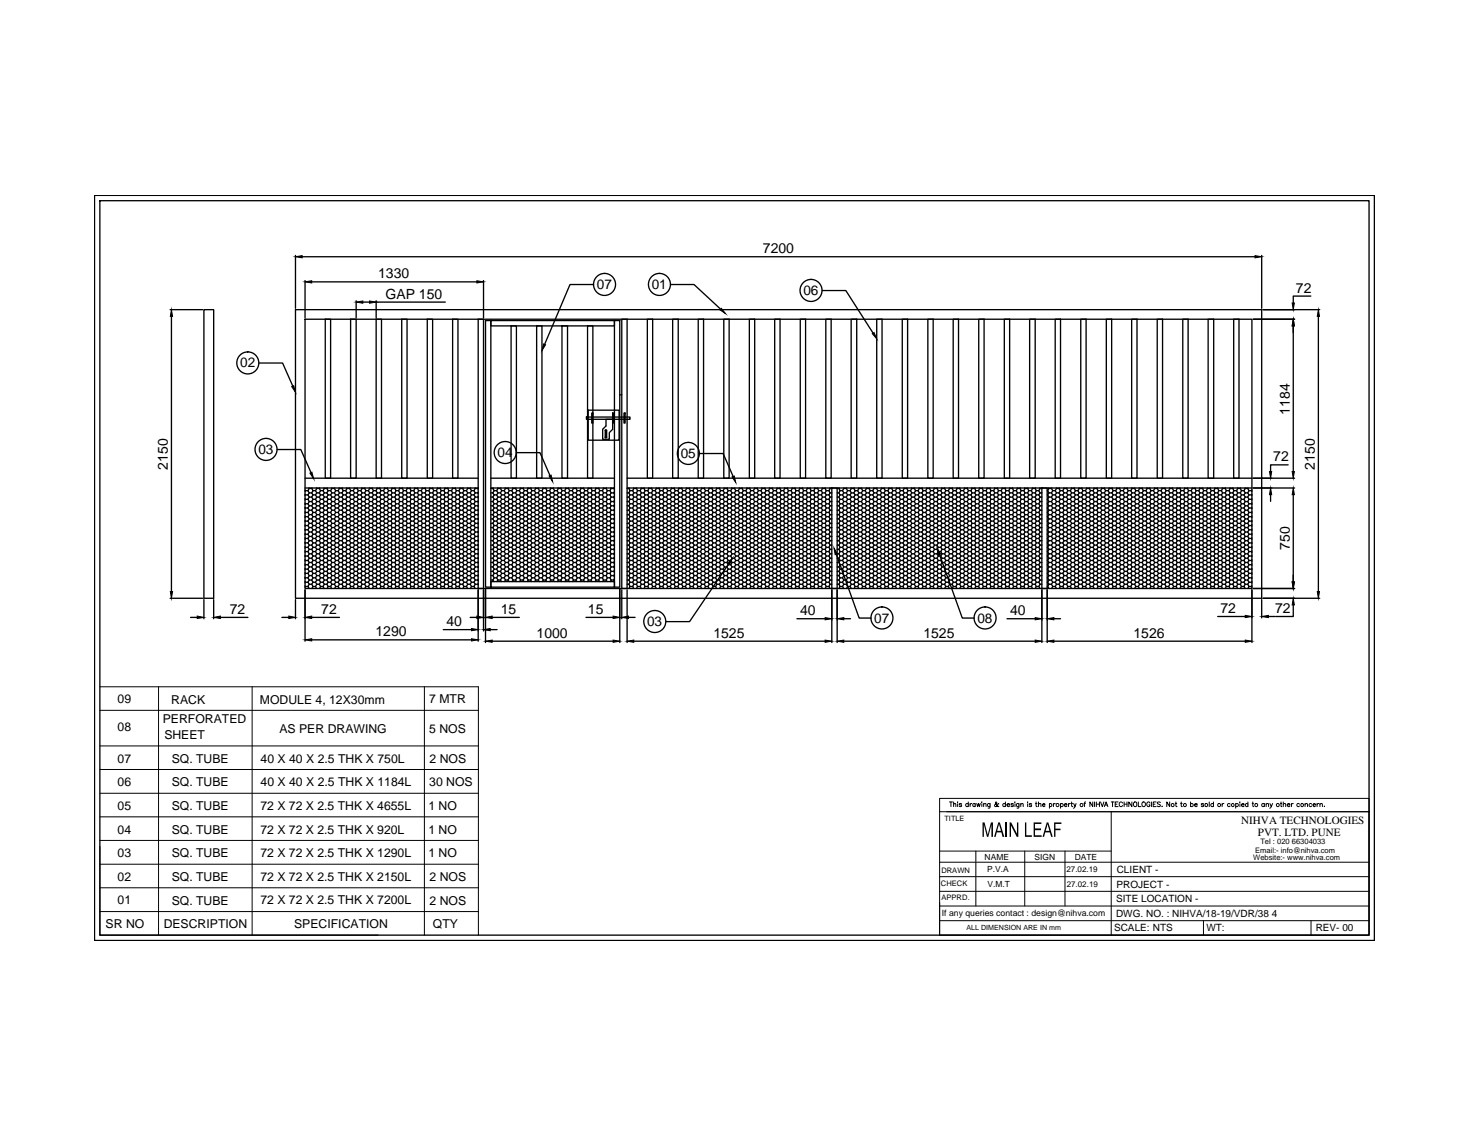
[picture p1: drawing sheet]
<svg xmlns="http://www.w3.org/2000/svg" width="279mm" height="216mm" viewBox="0 0 279 216" stroke-linecap="round" stroke-linejoin="round" font-family="sans-serif">
<defs><g id="words">
<g font-size="2.7">
<text x="72" y="53">1330</text>
<text x="145.3" y="48.2">7200</text>
<text x="73.4" y="56.8">GAP 150</text>
<text x="246.8" y="55.7">72</text>
<text x="245.6" y="79" transform="rotate(-90 245.6 79)">1184</text>
<text x="32" y="89.4" transform="rotate(-90 32 89.4)">2150</text>
<text x="242.5" y="87.8">72</text>
<text x="250.4" y="89.4" transform="rotate(-90 250.4 89.4)">2150</text>
<text x="245.6" y="104.7" transform="rotate(-90 245.6 104.7)">750</text>
<text x="43.7" y="116.9">72</text>
<text x="61.2" y="116.9">72</text>
<text x="85" y="119.2">40</text>
<text x="95.4" y="116.9">15</text>
<text x="112" y="116.9">15</text>
<text x="152.4" y="117.1">40</text>
<text x="192.4" y="117.1">40</text>
<text x="232.4" y="116.7">72</text>
<text x="242.8" y="116.7">72</text>
<text x="71.5" y="121.1">1290</text>
<text x="102.2" y="121.4">1000</text>
<text x="135.9" y="121.4">1525</text>
<text x="175.9" y="121.4">1525</text>
<text x="215.9" y="121.4">1526</text>
</g>
<g font-size="2.6">
<text x="113.7" y="55">07</text>
<text x="124.1" y="55">01</text>
<text x="153" y="56.2">06</text>
<text x="45.7" y="70">02</text>
<text x="49.2" y="86.5">03</text>
<text x="94.8" y="87">04</text>
<text x="129.6" y="87.2">05</text>
<text x="123.2" y="119.2">03</text>
<text x="166.5" y="118.6">07</text>
<text x="186.2" y="118.6">08</text>
</g>
<g font-size="2.3">
<text x="22.4" y="133.9">09</text>
<text x="31" y="137.7">PERFORATED</text>
<text x="32.6" y="134">RACK</text>
<text x="49.5" y="134">MODULE 4, 12X30mm</text>
<text x="81.8" y="133.9">7 MTR</text>
<text x="22.4" y="139.2">08</text>
<text x="31.3" y="140.7">SHEET</text>
<text x="53.2" y="139.6">AS PER DRAWING</text>
<text x="81.8" y="139.6">5 NOS</text>
<text x="22.4" y="149.7">06</text>
<text x="22.4" y="145.2">07</text>
<text x="32.7" y="149.7">SQ. TUBE</text>
<text x="32.7" y="145.2">SQ. TUBE</text>
<text x="49.6" y="149.7">40 X 40 X 2.5 THK X 1184L</text>
<text x="49.6" y="145.2">40 X 40 X 2.5 THK X 750L</text>
<text x="81.8" y="149.7">30 NOS</text>
<text x="81.8" y="145.2">2 NOS</text>
<text x="22.4" y="154.2">05</text>
<text x="32.7" y="154.2">SQ. TUBE</text>
<text x="49.6" y="154.2">72 X 72 X 2.5 THK X 4655L</text>
<text x="81.6" y="154.2">1 NO</text>
<text x="22.4" y="158.7">04</text>
<text x="32.7" y="158.7">SQ. TUBE</text>
<text x="49.6" y="158.7">72 X 72 X 2.5 THK X 920L</text>
<text x="81.6" y="158.7">1 NO</text>
<text x="22.4" y="167.7">02</text>
<text x="22.4" y="163.2">03</text>
<text x="32.7" y="167.7">SQ. TUBE</text>
<text x="32.7" y="163.2">SQ. TUBE</text>
<text x="49.6" y="167.7">72 X 72 X 2.5 THK X 2150L</text>
<text x="49.6" y="163.2">72 X 72 X 2.5 THK X 1290L</text>
<text x="81.6" y="163.2">1 NO</text>
<text x="81.8" y="167.7">2 NOS</text>
<text x="22.4" y="172.2">01</text>
<text x="32.7" y="172.2">SQ. TUBE</text>
<text x="49.6" y="172.2">72 X 72 X 2.5 THK X 7200L</text>
<text x="81.8" y="172.2">2 NOS</text>
<text x="20.1" y="176.7">SR NO</text>
<text x="31.2" y="176.7">DESCRIPTION</text>
<text x="56" y="176.7">SPECIFICATION</text>
<text x="82.4" y="176.7">QTY</text>
</g>
<g font-size="2.1">
<text x="236.4" y="156.8">NIHVA TECHNOLOGIES</text>
<text x="239.6" y="159.2">PVT. LTD. PUNE</text>
</g>
<g font-size="1.9">
<text x="212.7" y="166.2">CLIENT -</text>
<text x="212.6" y="171.8">SITE LOCATION -</text>
<text x="212.7" y="169">PROJECT -</text>
<text x="212.2" y="177.3">SCALE: NTS</text>
<text x="212.6" y="174.5">DWG. NO. : NIHVA/18-19/VDR/38</text>
<text x="229.8" y="177.3">WT:</text>
<text x="242.2" y="174.5">4</text>
<text x="250.6" y="177.3">REV- 00</text>
</g>
<text font-size="1.7" x="179.4" y="174.4">If any queries contact : design@nihva.com</text>
<g font-size="1.6">
<text x="187.5" y="163.7">NAME</text>
<text x="188" y="166.1">P.V.A</text>
<text x="197" y="163.7">SIGN</text>
<text x="204.7" y="163.7">DATE</text>
<text x="188.1" y="168.9">V.M.T</text>
</g>
<g font-size="1.5">
<text x="203.1" y="166.1">27.02.19</text>
<text x="203.2" y="168.8">27.02.19</text>
</g>
<g font-size="1.4">
<text x="179.9" y="156.3">TITLE</text>
<text x="240" y="160.7">Tel : 020 66304033</text>
<text x="179.3" y="166.1">DRAWN</text>
<text x="238.7" y="163.8">Website:- www.nihva.com</text>
<text x="239.1" y="162.3">Email:- info@nihva.com</text>
<text x="179.2" y="168.6">CHECK</text>
<text x="179.3" y="171.4">APPRD.</text>
<text x="184.1" y="177.2">ALL DIMENSION ARE IN mm</text>
</g>
</g></defs>
<!-- layer: 0 -->
<g fill="none" stroke="#000" stroke-width=".25">
<path d="M18 37.2h243.8v141.9h-243.8zM19 38.2h241.7v139.8h-241.7zM32.4 59h6.2M38.8 59h1.9v54.9h-1.9zM56.3 59h184v54.9h-184zM56.3 48.6v10.1M57.5 48.9h181.5M58.1 53.4v7.1M59.4 53.7h31.4M67.8 57.3v3.2M69.1 57.5h1.3M71.6 57.3v3.2"/>
<path d="M71.6 57.5h13.2M92.1 53.4v7.1M113 54.2h-4.4l-4.9 11.4M127.7 54.2h4.5l5.1 4.7M156.6 55.3h4.5l5.2 8.1M240.3 48.6v10.1M240.6 59h10.7M249.7 56.4h-3.4v1.3M32.7 60.2v52.4M49.3 69.1h4.5l2 4.4M58.1 60.8h180.3v51.2h-180.3zM61.9 60.8h1.1v30.2h-1.1z"/>
<path d="M66.8 60.8h1v30.2h-1zM71.6 60.8h1.1v30.2h-1.1zM76.5 60.8h1v30.2h-1zM81.4 60.8h1v30.2h-1zM86.2 60.8h1v30.2h-1zM91.1 60.8h1v51.2h-1zM92.5 61h1v50.8h-1zM93.5 61h23.5v1h-23.5zM97.3 62h1.1v29h-1.1zM102.2 62h1v29h-1zM107 62h1.1v29h-1.1zM111.7 79.4h8.3v.4h-8.3z"/>
<path d="M111.9 62h1v29h-1zM112 78.1h5.9v5.7h-5.9zM112.7 78.6h.2v1.9h-.2zM115.4 79.8h1.3v1.9l-.7 .7v1.2h-1.2v-1.9l.6-.6zM116.7 78.6h.2v1.9h-.2zM117 61h1v50.8h-1zM118 75.2h.4M118.4 60.8h1v51.2h-1zM118.8 78.6h.3v1.9h-.3zM123.3 60.8h1v30.2h-1zM128.1 60.8h1.1v30.2h-1.1zM133 60.8h1v30.2h-1z"/>
<path d="M137.9 60.8h1v30.2h-1zM142.7 60.8h1v30.2h-1zM147.5 60.8h1.1v30.2h-1.1zM152.4 60.8h1v30.2h-1zM157.3 60.8h1v30.2h-1zM162.1 60.8h1.1v30.2h-1.1zM167 60.8h1v30.2h-1zM171.8 60.8h1.1v30.2h-1.1zM176.7 60.8h1v30.2h-1zM181.5 60.8h1.1v30.2h-1.1zM186.4 60.8h1v30.2h-1zM191.3 60.8h1v30.2h-1z"/>
<path d="M196.1 60.8h1.1v30.2h-1.1zM201 60.8h1v30.2h-1zM205.8 60.8h1.1v30.2h-1.1zM210.7 60.8h1v30.2h-1zM215.5 60.8h1v30.2h-1zM220.4 60.8h1v30.2h-1zM225.3 60.8h1v30.2h-1zM230.1 60.8h1.1v30.2h-1.1zM235 60.8h1v30.2h-1zM238.7 60.8h7.9M246.3 62v27.8M251.1 60.2v52.4"/>
<path d="M52.8 85.6h4.5l1.9 4.4M58.1 99.9l.1 .2M58.1 99.1l.1 .1M58.1 98.2l.1 .2M58.1 97.4l.1 .2M58.1 96.6l.1 .1M58.1 95.8l.1 .1M58.1 94.9l.1 .2M58.1 94.1l.1 .1M58.1 93.3l.1 .1M58.1 92.9h33l-.1 .1M58.1 91h33"/>
<path d="M58.2 93.4h.4M58.2 94.2h.4M58.2 95.1h.4M58.2 95.9h.4M58.2 96.7h.4M58.2 97.6h.4M58.2 98.4h.4M58.2 99.2h.4M58.2 93.4l-.1 .1M58.2 94.2l-.1 .1M58.2 95.1l-.1 .1M58.2 95.9l-.1 .1"/>
<path d="M58.2 96.7l-.1 .1M58.2 97.6l-.1 .1M58.2 98.4l-.1 .1M58.2 99.2l-.1 .1M58.6 99.2l.3 .4M58.6 98.4l.3 .4M58.6 97.6l.3 .4M58.6 96.7l.3 .4M58.6 95.9l.3 .4M58.6 95.1l.3 .4M58.6 94.2l.3 .4M58.6 93.4l.3 .4"/>
<path d="M58.8 92.9l.1 .1M58.9 93h.5M58.9 93.8h.5M58.9 94.6h.5M58.9 95.5h.5M58.9 96.3h.5M58.9 97.1h.5M58.9 98h.5M58.9 98.8h.5M58.9 99.6h.5M58.9 93l-.3 .4M58.9 93.8l-.3 .4"/>
<path d="M58.9 94.6l-.3 .5M58.9 95.5l-.3 .4M58.9 96.3l-.3 .4M58.9 97.1l-.3 .5M58.9 98l-.3 .4M58.9 98.8l-.3 .4M58.9 99.6l-.3 .5M59.4 99.6l.2 .5M59.4 98.8l.2 .4M59.4 98l.2 .4M59.4 97.1l.2 .5M59.4 96.3l.2 .4"/>
<path d="M59.4 95.5l.2 .4M59.4 94.6l.2 .5M59.4 93.8l.2 .4M59.4 93l.2 .4M59.5 92.9l-.1 .1M59.6 93.4h.5M59.6 94.2h.5M59.6 95.1h.5M59.6 95.9h.5M59.6 96.7h.5M59.6 97.6h.5M59.6 98.4h.5"/>
<path d="M59.6 99.2h.5M59.6 93.4l-.2 .4M59.6 94.2l-.2 .4M59.6 95.1l-.2 .4M59.6 95.9l-.2 .4M59.6 96.7l-.2 .4M59.6 97.6l-.2 .4M59.6 98.4l-.2 .4M59.6 99.2l-.2 .4M60.1 99.2l.2 .4M60.1 98.4l.2 .4M60.1 97.6l.2 .4"/>
<path d="M60.1 96.7l.2 .4M60.1 95.9l.2 .4M60.1 95.1l.2 .4M60.1 94.2l.2 .4M60.1 93.4l.2 .4M60.3 92.9v.1M60.3 93h.5M60.3 93.8h.5M60.3 94.6h.5M60.3 95.5h.5M60.3 96.3h.5M60.3 97.1h.5"/>
<path d="M60.3 98h.5M60.3 98.8h.5M60.3 99.6h.5M60.3 93l-.2 .4M60.3 93.8l-.2 .4M60.3 94.6l-.2 .5M60.3 95.5l-.2 .4M60.3 96.3l-.2 .4M60.3 97.1l-.2 .5M60.3 98l-.2 .4M60.3 98.8l-.2 .4M60.3 99.6l-.2 .5"/>
<path d="M60.8 99.6l.3 .5M60.8 98.8l.3 .4M60.8 98l.3 .4M60.8 97.1l.3 .5M60.8 96.3l.3 .4M60.8 95.5l.3 .4M60.8 94.6l.3 .5M60.8 93.8l.3 .4M60.8 93l.3 .4M60.9 92.9l-.1 .1M61.1 93.4h.4M61.1 94.2h.4"/>
<path d="M61.1 95.1h.4M61.1 95.9h.4M61.1 96.7h.4M61.1 97.6h.4M61.1 98.4h.4M61.1 99.2h.4M61.1 93.4l-.3 .4M61.1 94.2l-.3 .4M61.1 95.1l-.3 .4M61.1 95.9l-.3 .4M61.1 96.7l-.3 .4M61.1 97.6l-.3 .4"/>
<path d="M61.1 98.4l-.3 .4M61.1 99.2l-.3 .4M61.5 99.2l.3 .4M61.5 98.4l.3 .4M61.5 97.6l.3 .4M61.5 96.7l.3 .4M61.5 95.9l.3 .4M61.5 95.1l.3 .4M61.5 94.2l.3 .4M61.5 93.4l.3 .4M61.7 92.9l.1 .1M61.8 93h.4"/>
<path d="M61.8 93.8h.4M61.8 94.6h.4M61.8 95.5h.4M61.8 96.3h.4M61.8 97.1h.4M61.8 98h.4M61.8 98.8h.4M61.8 99.6h.4M61.8 93.8l-.3 .4M61.8 93l-.3 .4M61.8 94.6l-.3 .5M61.8 95.5l-.3 .4"/>
<path d="M61.8 96.3l-.3 .4M61.8 98l-.3 .4M61.8 97.1l-.3 .5M61.8 98.8l-.3 .4M61.8 99.6l-.3 .5M62.2 99.6l.3 .5M62.2 98.8l.3 .4M62.2 98l.3 .4M62.2 97.1l.3 .5M62.2 96.3l.3 .4M62.2 95.5l.3 .4M62.2 94.6l.3 .5"/>
<path d="M62.2 93.8l.3 .4M62.2 93l.3 .4M62.3 92.9l-.1 .1M62.5 93.4h.5M62.5 94.2h.5M62.5 95.1h.5M62.5 95.9h.5M62.5 96.7h.5M62.5 97.6h.5M62.5 98.4h.5M62.5 99.2h.5M62.5 93.4l-.3 .4"/>
<path d="M62.5 94.2l-.3 .4M62.5 95.1l-.3 .4M62.5 95.9l-.3 .4M62.5 96.7l-.3 .4M62.5 97.6l-.3 .4M62.5 98.4l-.3 .4M62.5 99.2l-.3 .4M63 99.2l.2 .4M63 98.4l.2 .4M63 97.6l.2 .4M63 96.7l.2 .4M63 95.9l.2 .4"/>
<path d="M63 95.1l.2 .4M63 94.2l.2 .4M63 93.4l.2 .4M63.1 92.9l.1 .1M63.2 93h.5M63.2 93.8h.5M63.2 94.6h.5M63.2 95.5h.5M63.2 96.3h.5M63.2 97.1h.5M63.2 98h.5M63.2 98.8h.5"/>
<path d="M63.2 99.6h.5M63.2 93l-.2 .4M63.2 93.8l-.2 .4M63.2 94.6l-.2 .5M63.2 95.5l-.2 .4M63.2 96.3l-.2 .4M63.2 97.1l-.2 .5M63.2 98l-.2 .4M63.2 98.8l-.2 .4M63.2 99.6l-.2 .5M63.7 99.6l.2 .5M63.7 98.8l.2 .4"/>
<path d="M63.7 98l.2 .4M63.7 97.1l.2 .5M63.7 96.3l.2 .4M63.7 95.5l.2 .4M63.7 94.6l.2 .5M63.7 93.8l.2 .4M63.7 93l.2 .4M63.8 92.9l-.1 .1M63.9 93.4h.5M63.9 94.2h.5M63.9 95.1h.5M63.9 95.9h.5"/>
<path d="M63.9 96.7h.5M63.9 97.6h.5M63.9 98.4h.5M63.9 99.2h.5M63.9 93.4l-.2 .4M63.9 94.2l-.2 .4M63.9 95.1l-.2 .4M63.9 95.9l-.2 .4M63.9 96.7l-.2 .4M63.9 97.6l-.2 .4M63.9 98.4l-.2 .4M63.9 99.2l-.2 .4"/>
<path d="M64.4 99.2l.3 .4M64.4 98.4l.3 .4M64.4 97.6l.3 .4M64.4 96.7l.3 .4M64.4 95.9l.3 .4M64.4 95.1l.3 .4M64.4 94.2l.3 .4M64.4 93.4l.3 .4M64.6 92.9l.1 .1M64.7 93h.4M64.7 93.8h.4M64.7 94.6h.4"/>
<path d="M64.7 95.5h.4M64.7 96.3h.4M64.7 97.1h.4M64.7 98h.4M64.7 98.8h.4M64.7 99.6h.4M64.7 93l-.3 .4M64.7 93.8l-.3 .4M64.7 94.6l-.3 .5M64.7 95.5l-.3 .4M64.7 96.3l-.3 .4M64.7 97.1l-.3 .5"/>
<path d="M64.7 98l-.3 .4M64.7 98.8l-.3 .4M64.7 99.6l-.3 .5M65.1 99.6l.3 .5M65.1 98.8l.3 .4M65.1 98l.3 .4M65.1 97.1l.3 .5M65.1 96.3l.3 .4M65.1 95.5l.3 .4M65.1 94.6l.3 .5M65.1 93.8l.3 .4M65.1 93l.3 .4"/>
<path d="M65.2 92.9l-.1 .1M65.4 93.4h.4M65.4 94.2h.4M65.4 95.1h.4M65.4 95.9h.4M65.4 96.7h.4M65.4 97.6h.4M65.4 98.4h.4M65.4 99.2h.4M65.4 93.4l-.3 .4M65.4 95.9l-.3 .4M65.4 94.2l-.3 .4"/>
<path d="M65.4 95.1l-.3 .4M65.4 96.7l-.3 .4M65.4 97.6l-.3 .4M65.4 98.4l-.3 .4M65.4 99.2l-.3 .4M65.8 99.2l.3 .4M65.8 98.4l.3 .4M65.8 97.6l.3 .4M65.8 96.7l.3 .4M65.8 95.9l.3 .4M65.8 95.1l.3 .4M65.8 94.2l.3 .4"/>
<path d="M65.8 93.4l.3 .4M66 92.9l.1 .1M66.1 93h.5M66.1 93.8h.5M66.1 94.6h.5M66.1 95.5h.5M66.1 96.3h.5M66.1 97.1h.5M66.1 98h.5M66.1 98.8h.5M66.1 99.6h.5M66.1 93l-.3 .4"/>
<path d="M66.1 93.8l-.3 .4M66.1 94.6l-.3 .5M66.1 95.5l-.3 .4M66.1 98l-.3 .4M66.1 96.3l-.3 .4M66.1 97.1l-.3 .5M66.1 98.8l-.3 .4M66.1 99.6l-.3 .5M66.6 99.6l.2 .5M66.6 98.8l.2 .4M66.6 98l.2 .4M66.6 97.1l.2 .5"/>
<path d="M66.6 96.3l.2 .4M66.6 95.5l.2 .4M66.6 94.6l.2 .5M66.6 93.8l.2 .4M66.6 93l.2 .4M66.6 92.9v.1M66.8 93.4h.5M66.8 94.2h.5M66.8 95.1h.5M66.8 95.9h.5M66.8 96.7h.5M66.8 97.6h.5"/>
<path d="M66.8 98.4h.5M66.8 99.2h.5M66.8 93.4l-.2 .4M66.8 95.9l-.2 .4M66.8 94.2l-.2 .4M66.8 95.1l-.2 .4M66.8 96.7l-.2 .4M66.8 97.6l-.2 .4M66.8 98.4l-.2 .4M66.8 99.2l-.2 .4M67.3 99.2l.2 .4M67.3 98.4l.2 .4"/>
<path d="M67.3 97.6l.2 .4M67.3 96.7l.2 .4M67.3 95.9l.2 .4M67.3 95.1l.2 .4M67.3 94.2l.2 .4M67.3 93.4l.2 .4M67.5 92.9v.1M67.5 93h.5M67.5 93.8h.5M67.5 94.6h.5M67.5 95.5h.5M67.5 96.3h.5"/>
<path d="M67.5 97.1h.5M67.5 98h.5M67.5 98.8h.5M67.5 99.6h.5M67.5 93l-.2 .4M67.5 93.8l-.2 .4M67.5 94.6l-.2 .5M67.5 95.5l-.2 .4M67.5 98l-.2 .4M67.5 96.3l-.2 .4M67.5 97.1l-.2 .5M67.5 98.8l-.2 .4"/>
<path d="M67.5 99.6l-.2 .5M68 99.6l.3 .5M68 98.8l.3 .4M68 98l.3 .4M68 97.1l.3 .5M68 96.3l.3 .4M68 95.5l.3 .4M68 94.6l.3 .5M68 93.8l.3 .4M68 93l.3 .4M68 92.9v.1M68.3 93.4h.4"/>
<path d="M68.3 94.2h.4M68.3 95.1h.4M68.3 95.9h.4M68.3 96.7h.4M68.3 97.6h.4M68.3 98.4h.4M68.3 99.2h.4M68.3 93.4l-.3 .4M68.3 94.2l-.3 .4M68.3 95.1l-.3 .4M68.3 95.9l-.3 .4M68.3 96.7l-.3 .4"/>
<path d="M68.3 97.6l-.3 .4M68.3 98.4l-.3 .4M68.3 99.2l-.3 .4M68.7 99.2l.3 .4M68.7 98.4l.3 .4M68.7 97.6l.3 .4M68.7 96.7l.3 .4M68.7 95.9l.3 .4M68.7 95.1l.3 .4M68.7 94.2l.3 .4M68.7 93.4l.3 .4M68.9 92.9l.1 .1"/>
<path d="M69 93h.4M69 93.8h.4M69 94.6h.4M69 95.5h.4M69 96.3h.4M69 97.1h.4M69 98h.4M69 98.8h.4M69 99.6h.4M69 93.8l-.3 .4M69 93l-.3 .4M69 94.6l-.3 .5"/>
<path d="M69 95.5l-.3 .4M69 98l-.3 .4M69 96.3l-.3 .4M69 97.1l-.3 .5M69 98.8l-.3 .4M69 99.6l-.3 .5M69.4 99.6l.3 .5M69.4 98.8l.3 .4M69.4 98l.3 .4M69.4 97.1l.3 .5M69.4 96.3l.3 .4M69.4 95.5l.3 .4"/>
<path d="M69.4 94.6l.3 .5M69.4 93.8l.3 .4M69.4 93l.3 .4M69.5 92.9l-.1 .1M69.7 93.4h.5M69.7 94.2h.5M69.7 95.1h.5M69.7 95.9h.5M69.7 96.7h.5M69.7 97.6h.5M69.7 98.4h.5M69.7 99.2h.5"/>
<path d="M69.7 93.4l-.3 .4M69.7 94.2l-.3 .4M69.7 95.1l-.3 .4M69.7 95.9l-.3 .4M69.7 96.7l-.3 .4M69.7 97.6l-.3 .4M69.7 98.4l-.3 .4M69.7 99.2l-.3 .4M70.2 99.2l.2 .4M70.2 98.4l.2 .4M70.2 97.6l.2 .4M70.2 96.7l.2 .4"/>
<path d="M70.2 95.9l.2 .4M70.2 95.1l.2 .4M70.2 94.2l.2 .4M70.2 93.4l.2 .4M70.3 92.9l.1 .1M70.4 93h.5M70.4 93.8h.5M70.4 94.6h.5M70.4 95.5h.5M70.4 96.3h.5M70.4 97.1h.5M70.4 98h.5"/>
<path d="M70.4 98.8h.5M70.4 99.6h.5M70.4 93l-.2 .4M70.4 93.8l-.2 .4M70.4 94.6l-.2 .5M70.4 95.5l-.2 .4M70.4 98l-.2 .4M70.4 96.3l-.2 .4M70.4 97.1l-.2 .5M70.4 98.8l-.2 .4M70.4 99.6l-.2 .5M70.9 99.6l.2 .5"/>
<path d="M70.9 98.8l.2 .4M70.9 98l.2 .4M70.9 97.1l.2 .5M70.9 96.3l.2 .4M70.9 95.5l.2 .4M70.9 94.6l.2 .5M70.9 93.8l.2 .4M70.9 93l.2 .4M70.9 92.9v.1M71.1 93.4h.5M71.1 94.2h.5M71.1 95.1h.5"/>
<path d="M71.1 95.9h.5M71.1 96.7h.5M71.1 97.6h.5M71.1 98.4h.5M71.1 99.2h.5M71.1 93.4l-.2 .4M71.1 94.2l-.2 .4M71.1 95.1l-.2 .4M71.1 95.9l-.2 .4M71.1 96.7l-.2 .4M71.1 97.6l-.2 .4M71.1 98.4l-.2 .4"/>
<path d="M71.1 99.2l-.2 .4M71.6 99.2l.3 .4M71.6 98.4l.3 .4M71.6 97.6l.3 .4M71.6 96.7l.3 .4M71.6 95.9l.3 .4M71.6 95.1l.3 .4M71.6 94.2l.3 .4M71.6 93.4l.3 .4M71.8 92.9l.1 .1M71.9 93h.4M71.9 93.8h.4"/>
<path d="M71.9 94.6h.4M71.9 95.5h.4M71.9 96.3h.4M71.9 97.1h.4M71.9 98h.4M71.9 98.8h.4M71.9 99.6h.4M71.9 93l-.3 .4M71.9 93.8l-.3 .4M71.9 94.6l-.3 .5M71.9 95.5l-.3 .4M71.9 96.3l-.3 .4"/>
<path d="M71.9 97.1l-.3 .5M71.9 98l-.3 .4M71.9 98.8l-.3 .4M71.9 99.6l-.3 .5M72.3 99.6l.3 .5M72.3 98.8l.3 .4M72.3 98l.3 .4M72.3 97.1l.3 .5M72.3 96.3l.3 .4M72.3 95.5l.3 .4M72.3 94.6l.3 .5M72.3 93.8l.3 .4"/>
<path d="M72.3 93l.3 .4M72.4 92.9l-.1 .1M72.6 93.4h.4M72.6 94.2h.4M72.6 95.1h.4M72.6 95.9h.4M72.6 96.7h.4M72.6 97.6h.4M72.6 98.4h.4M72.6 99.2h.4M72.6 93.4l-.3 .4M72.6 95.9l-.3 .4"/>
<path d="M72.6 94.2l-.3 .4M72.6 95.1l-.3 .4M72.6 96.7l-.3 .4M72.6 97.6l-.3 .4M72.6 98.4l-.3 .4M72.6 99.2l-.3 .4M73 99.2l.3 .4M73 98.4l.3 .4M73 97.6l.3 .4M73 96.7l.3 .4M73 95.9l.3 .4M73 95.1l.3 .4"/>
<path d="M73 94.2l.3 .4M73 93.4l.3 .4M73.2 92.9l.1 .1M73.3 93h.5M73.3 93.8h.5M73.3 94.6h.5M73.3 95.5h.5M73.3 96.3h.5M73.3 97.1h.5M73.3 98h.5M73.3 98.8h.5M73.3 99.6h.5"/>
<path d="M73.3 93l-.3 .4M73.3 93.8l-.3 .4M73.3 94.6l-.3 .5M73.3 95.5l-.3 .4M73.3 96.3l-.3 .4M73.3 97.1l-.3 .5M73.3 98l-.3 .4M73.3 98.8l-.3 .4M73.3 99.6l-.3 .5M73.8 99.6l.2 .5M73.8 98.8l.2 .4M73.8 98l.2 .4"/>
<path d="M73.8 97.1l.2 .5M73.8 96.3l.2 .4M73.8 95.5l.2 .4M73.8 94.6l.2 .5M73.8 93.8l.2 .4M73.8 93l.2 .4M73.8 92.9v.1M74 93.4h.5M74 94.2h.5M74 95.1h.5M74 95.9h.5M74 96.7h.5"/>
<path d="M74 97.6h.5M74 98.4h.5M74 99.2h.5M74 93.4l-.2 .4M74 95.9l-.2 .4M74 94.2l-.2 .4M74 95.1l-.2 .4M74 96.7l-.2 .4M74 97.6l-.2 .4M74 98.4l-.2 .4M74 99.2l-.2 .4M74.5 99.2l.2 .4"/>
<path d="M74.5 97.6l.2 .4M74.5 98.4l.2 .4M74.5 96.7l.2 .4M74.5 95.1l.2 .4M74.5 95.9l.2 .4M74.5 94.2l.2 .4M74.5 93.4l.2 .4M74.6 92.9l.1 .1M74.7 93h.5M74.7 93.8h.5M74.7 94.6h.5M74.7 95.5h.5"/>
<path d="M74.7 96.3h.5M74.7 97.1h.5M74.7 98h.5M74.7 98.8h.5M74.7 99.6h.5M74.7 93l-.2 .4M74.7 93.8l-.2 .4M74.7 94.6l-.2 .5M74.7 95.5l-.2 .4M74.7 96.3l-.2 .4M74.7 97.1l-.2 .5M74.7 98l-.2 .4"/>
<path d="M74.7 98.8l-.2 .4M74.7 99.6l-.2 .5M75.2 99.6l.2 .5M75.2 98.8l.2 .4M75.2 97.1l.2 .5M75.2 98l.2 .4M75.2 95.5l.2 .4M75.2 96.3l.2 .4M75.2 93l.2 .4M75.2 94.6l.2 .5M75.2 93.8l.2 .4M75.2 92.9v.1"/>
<path d="M75.4 93.4h.5M75.4 94.2h.5M75.4 95.1h.5M75.4 95.9h.5M75.4 96.7h.5M75.4 97.6h.5M75.4 98.4h.5M75.4 99.2h.5M75.4 93.4l-.2 .4M75.4 94.2l-.2 .4M75.4 95.1l-.2 .4M75.4 95.9l-.2 .4"/>
<path d="M75.4 96.7l-.2 .4M75.4 97.6l-.2 .4M75.4 98.4l-.2 .4M75.4 99.2l-.2 .4M75.9 99.2l.2 .4M75.9 97.6l.2 .4M75.9 98.4l.2 .4M75.9 96.7l.2 .4M75.9 95.1l.2 .4M75.9 95.9l.2 .4M75.9 93.4l.2 .4M75.9 94.2l.2 .4"/>
<path d="M76.1 92.9v.1M76.1 93h.5M76.1 93.8h.5M76.1 94.6h.5M76.1 95.5h.5M76.1 96.3h.5M76.1 97.1h.5M76.1 98h.5M76.1 98.8h.5M76.1 99.6h.5M76.1 93l-.2 .4M76.1 93.8l-.2 .4"/>
<path d="M76.1 94.6l-.2 .5M76.1 95.5l-.2 .4M76.1 96.3l-.2 .4M76.1 97.1l-.2 .5M76.1 98l-.2 .4M76.1 98.8l-.2 .4M76.1 99.6l-.2 .5M76.6 99.6l.2 .5M76.6 98.8l.2 .4M76.6 97.1l.2 .5M76.6 98l.2 .4M76.6 95.5l.2 .4"/>
<path d="M76.6 96.3l.2 .4M76.6 94.6l.2 .5M76.6 93l.2 .4M76.6 93.8l.2 .4M76.7 92.9l-.1 .1M76.8 93.4h.6M76.8 94.2h.6M76.8 95.1h.6M76.8 95.9h.6M76.8 96.7h.6M76.8 97.6h.6M76.8 98.4h.6"/>
<path d="M76.8 99.2h.6M76.8 93.4l-.2 .4M76.8 94.2l-.2 .4M76.8 95.1l-.2 .4M76.8 95.9l-.2 .4M76.8 96.7l-.2 .4M76.8 97.6l-.2 .4M76.8 98.4l-.2 .4M76.8 99.2l-.2 .4M77.4 99.2l.2 .4M77.4 97.6l.2 .4M77.4 98.4l.2 .4"/>
<path d="M77.4 96.7l.2 .4M77.4 95.1l.2 .4M77.4 95.9l.2 .4M77.4 93.4l.2 .4M77.4 94.2l.2 .4M77.5 92.9l.1 .1M77.6 93h.5M77.6 93.8h.5M77.6 94.6h.5M77.6 95.5h.5M77.6 96.3h.5M77.6 97.1h.5"/>
<path d="M77.6 98h.5M77.6 98.8h.5M77.6 99.6h.5M77.6 93l-.2 .4M77.6 93.8l-.2 .4M77.6 94.6l-.2 .5M77.6 95.5l-.2 .4M77.6 96.3l-.2 .4M77.6 97.1l-.2 .5M77.6 98l-.2 .4M77.6 98.8l-.2 .4M77.6 99.6l-.2 .5"/>
<path d="M78.1 99.6l.2 .5M78.1 98.8l.2 .4M78.1 97.1l.2 .5M78.1 98l.2 .4M78.1 95.5l.2 .4M78.1 96.3l.2 .4M78.1 94.6l.2 .5M78.1 93l.2 .4M78.1 93.8l.2 .4M78.1 92.9v.1M78.3 93.4h.5M78.3 94.2h.5"/>
<path d="M78.3 95.1h.5M78.3 95.9h.5M78.3 96.7h.5M78.3 97.6h.5M78.3 98.4h.5M78.3 99.2h.5M78.3 93.4l-.2 .4M78.3 94.2l-.2 .4M78.3 95.1l-.2 .4M78.3 95.9l-.2 .4M78.3 96.7l-.2 .4M78.3 97.6l-.2 .4"/>
<path d="M78.3 98.4l-.2 .4M78.3 99.2l-.2 .4M78.8 98.4l.2 .4M78.8 99.2l.2 .4M78.8 97.6l.2 .4M78.8 96.7l.2 .4M78.8 95.1l.2 .4M78.8 95.9l.2 .4M78.8 93.4l.2 .4M78.8 94.2l.2 .4M79 92.9v.1M79 93h.5"/>
<path d="M79 93.8h.5M79 94.6h.5M79 95.5h.5M79 96.3h.5M79 97.1h.5M79 98h.5M79 98.8h.5M79 99.6h.5M79 93l-.2 .4M79 93.8l-.2 .4M79 94.6l-.2 .5M79 95.5l-.2 .4"/>
<path d="M79 96.3l-.2 .4M79 97.1l-.2 .5M79 98l-.2 .4M79 98.8l-.2 .4M79 99.6l-.2 .5M79.5 99.6l.2 .5M79.5 98.8l.2 .4M79.5 98l.2 .4M79.5 97.1l.2 .5M79.5 95.5l.2 .4M79.5 96.3l.2 .4M79.5 94.6l.2 .5"/>
<path d="M79.5 93l.2 .4M79.5 93.8l.2 .4M79.6 92.9l-.1 .1M79.7 93.4h.5M79.7 94.2h.5M79.7 95.1h.5M79.7 95.9h.5M79.7 96.7h.5M79.7 97.6h.5M79.7 98.4h.5M79.7 99.2h.5M79.7 93.4l-.2 .4"/>
<path d="M79.7 94.2l-.2 .4M79.7 95.1l-.2 .4M79.7 95.9l-.2 .4M79.7 96.7l-.2 .4M79.7 97.6l-.2 .4M79.7 98.4l-.2 .4M79.7 99.2l-.2 .4M80.2 99.2l.2 .4M80.2 97.6l.2 .4M80.2 98.4l.2 .4M80.2 96.7l.2 .4M80.2 95.1l.2 .4"/>
<path d="M80.2 95.9l.2 .4M80.2 93.4l.2 .4M80.2 94.2l.2 .4M80.4 92.9v.1M80.4 93h.6M80.4 93.8h.6M80.4 94.6h.6M80.4 95.5h.6M80.4 96.3h.6M80.4 97.1h.6M80.4 98h.6M80.4 98.8h.6"/>
<path d="M80.4 99.6h.6M80.4 93l-.2 .4M80.4 93.8l-.2 .4M80.4 94.6l-.2 .5M80.4 95.5l-.2 .4M80.4 96.3l-.2 .4M80.4 97.1l-.2 .5M80.4 98l-.2 .4M80.4 98.8l-.2 .4M80.4 99.6l-.2 .5M81 99.6l.2 .5M81 98.8l.2 .4"/>
<path d="M81 96.3l.2 .4M81 98l.2 .4M81 97.1l.2 .5M81 95.5l.2 .4M81 94.6l.2 .5M81 93l.2 .4M81 93.8l.2 .4M81 92.9v.1M81.2 93.4h.5M81.2 94.2h.5M81.2 95.1h.5M81.2 95.9h.5"/>
<path d="M81.2 96.7h.5M81.2 97.6h.5M81.2 98.4h.5M81.2 99.2h.5M81.2 93.4l-.2 .4M81.2 94.2l-.2 .4M81.2 95.1l-.2 .4M81.2 95.9l-.2 .4M81.2 96.7l-.2 .4M81.2 97.6l-.2 .4M81.2 98.4l-.2 .4M81.2 99.2l-.2 .4"/>
<path d="M81.7 99.2l.2 .4M81.7 97.6l.2 .4M81.7 98.4l.2 .4M81.7 96.7l.2 .4M81.7 95.9l.2 .4M81.7 95.1l.2 .4M81.7 93.4l.2 .4M81.7 94.2l.2 .4M81.8 92.9l.1 .1M81.9 93h.5M81.9 93.8h.5M81.9 94.6h.5"/>
<path d="M81.9 95.5h.5M81.9 96.3h.5M81.9 97.1h.5M81.9 98h.5M81.9 98.8h.5M81.9 99.6h.5M81.9 93l-.2 .4M81.9 93.8l-.2 .4M81.9 94.6l-.2 .5M81.9 95.5l-.2 .4M81.9 96.3l-.2 .4M81.9 97.1l-.2 .5"/>
<path d="M81.9 98l-.2 .4M81.9 98.8l-.2 .4M81.9 99.6l-.2 .5M82.4 99.6l.2 .5M82.4 98.8l.2 .4M82.4 98l.2 .4M82.4 97.1l.2 .5M82.4 95.5l.2 .4M82.4 96.3l.2 .4M82.4 94.6l.2 .5M82.4 93.8l.2 .4M82.4 93l.2 .4"/>
<path d="M82.4 92.9v.1M82.6 93.4h.5M82.6 94.2h.5M82.6 95.1h.5M82.6 95.9h.5M82.6 96.7h.5M82.6 97.6h.5M82.6 98.4h.5M82.6 99.2h.5M82.6 93.4l-.2 .4M82.6 94.2l-.2 .4M82.6 95.1l-.2 .4"/>
<path d="M82.6 95.9l-.2 .4M82.6 96.7l-.2 .4M82.6 97.6l-.2 .4M82.6 98.4l-.2 .4M82.6 99.2l-.2 .4M83.1 99.2l.2 .4M83.1 97.6l.2 .4M83.1 98.4l.2 .4M83.1 96.7l.2 .4M83.1 95.9l.2 .4M83.1 95.1l.2 .4M83.1 93.4l.2 .4"/>
<path d="M83.1 94.2l.2 .4M83.3 92.9v.1M83.3 93h.5M83.3 93.8h.5M83.3 94.6h.5M83.3 95.5h.5M83.3 96.3h.5M83.3 97.1h.5M83.3 98h.5M83.3 98.8h.5M83.3 99.6h.5M83.3 93l-.2 .4"/>
<path d="M83.3 93.8l-.2 .4M83.3 94.6l-.2 .5M83.3 95.5l-.2 .4M83.3 96.3l-.2 .4M83.3 97.1l-.2 .5M83.3 98l-.2 .4M83.3 98.8l-.2 .4M83.3 99.6l-.2 .5M83.8 99.6l.2 .5M83.8 98.8l.2 .4M83.8 98l.2 .4M83.8 97.1l.2 .5"/>
<path d="M83.8 95.5l.2 .4M83.8 96.3l.2 .4M83.8 94.6l.2 .5M83.8 93.8l.2 .4M83.8 93l.2 .4M83.9 92.9l-.1 .1M84 93.4h.6M84 94.2h.6M84 95.1h.6M84 95.9h.6M84 96.7h.6M84 97.6h.6"/>
<path d="M84 98.4h.6M84 99.2h.6M84 93.4l-.2 .4M84 94.2l-.2 .4M84 95.1l-.2 .4M84 95.9l-.2 .4M84 96.7l-.2 .4M84 97.6l-.2 .4M84 98.4l-.2 .4M84 99.2l-.2 .4M84.6 99.2l.2 .4M84.6 98.4l.2 .4"/>
<path d="M84.6 97.6l.2 .4M84.6 96.7l.2 .4M84.6 95.9l.2 .4M84.6 95.1l.2 .4M84.6 94.2l.2 .4M84.6 93.4l.2 .4M84.7 92.9l.1 .1M84.8 93h.5M84.8 93.8h.5M84.8 94.6h.5M84.8 95.5h.5M84.8 96.3h.5"/>
<path d="M84.8 97.1h.5M84.8 98h.5M84.8 98.8h.5M84.8 99.6h.5M84.8 93l-.2 .4M84.8 93.8l-.2 .4M84.8 94.6l-.2 .5M84.8 95.5l-.2 .4M84.8 96.3l-.2 .4M84.8 97.1l-.2 .5M84.8 98l-.2 .4M84.8 98.8l-.2 .4"/>
<path d="M84.8 99.6l-.2 .5M85.3 99.6l.2 .5M85.3 98.8l.2 .4M85.3 98l.2 .4M85.3 97.1l.2 .5M85.3 96.3l.2 .4M85.3 95.5l.2 .4M85.3 94.6l.2 .5M85.3 93.8l.2 .4M85.3 93l.2 .4M85.3 92.9v.1M85.5 93.4h.5"/>
<path d="M85.5 94.2h.5M85.5 95.1h.5M85.5 95.9h.5M85.5 96.7h.5M85.5 97.6h.5M85.5 98.4h.5M85.5 99.2h.5M85.5 93.4l-.2 .4M85.5 94.2l-.2 .4M85.5 95.1l-.2 .4M85.5 95.9l-.2 .4M85.5 96.7l-.2 .4"/>
<path d="M85.5 97.6l-.2 .4M85.5 98.4l-.2 .4M85.5 99.2l-.2 .4M86 99.2l.2 .4M86 98.4l.2 .4M86 97.6l.2 .4M86 96.7l.2 .4M86 95.9l.2 .4M86 95.1l.2 .4M86 94.2l.2 .4M86 93.4l.2 .4M86.2 92.9v.1"/>
<path d="M86.2 93h.5M86.2 93.8h.5M86.2 94.6h.5M86.2 95.5h.5M86.2 96.3h.5M86.2 97.1h.5M86.2 98h.5M86.2 98.8h.5M86.2 99.6h.5M86.2 93l-.2 .4M86.2 93.8l-.2 .4M86.2 94.6l-.2 .5"/>
<path d="M86.2 95.5l-.2 .4M86.2 96.3l-.2 .4M86.2 97.1l-.2 .5M86.2 98l-.2 .4M86.2 98.8l-.2 .4M86.2 99.6l-.2 .5M86.7 99.6l.2 .5M86.7 98.8l.2 .4M86.7 98l.2 .4M86.7 97.1l.2 .5M86.7 96.3l.2 .4M86.7 95.5l.2 .4"/>
<path d="M86.7 94.6l.2 .5M86.7 93.8l.2 .4M86.7 93l.2 .4M86.8 92.9l-.1 .1M86.9 93.4h.5M86.9 94.2h.5M86.9 95.1h.5M86.9 95.9h.5M86.9 96.7h.5M86.9 97.6h.5M86.9 98.4h.5M86.9 99.2h.5"/>
<path d="M86.9 93.4l-.2 .4M86.9 94.2l-.2 .4M86.9 95.1l-.2 .4M86.9 95.9l-.2 .4M86.9 96.7l-.2 .4M86.9 97.6l-.2 .4M86.9 98.4l-.2 .4M86.9 99.2l-.2 .4M87.4 99.2l.2 .4M87.4 98.4l.2 .4M87.4 97.6l.2 .4M87.4 96.7l.2 .4"/>
<path d="M87.4 95.9l.2 .4M87.4 95.1l.2 .4M87.4 94.2l.2 .4M87.4 93.4l.2 .4M87.6 92.9v.1M87.6 93h.5M87.6 93.8h.5M87.6 94.6h.5M87.6 95.5h.5M87.6 96.3h.5M87.6 97.1h.5M87.6 98h.5"/>
<path d="M87.6 98.8h.5M87.6 99.6h.5M87.6 93l-.2 .4M87.6 93.8l-.2 .4M87.6 94.6l-.2 .5M87.6 95.5l-.2 .4M87.6 96.3l-.2 .4M87.6 97.1l-.2 .5M87.6 98l-.2 .4M87.6 98.8l-.2 .4M87.6 99.6l-.2 .5M88.1 99.6l.3 .5"/>
<path d="M88.1 98.8l.3 .4M88.1 98l.3 .4M88.1 97.1l.3 .5M88.1 96.3l.3 .4M88.1 95.5l.3 .4M88.1 94.6l.3 .5M88.1 93.8l.3 .4M88.1 93l.3 .4M88.2 92.9l-.1 .1M88.4 93.4h.4M88.4 94.2h.4M88.4 95.1h.4"/>
<path d="M88.4 95.9h.4M88.4 96.7h.4M88.4 97.6h.4M88.4 98.4h.4M88.4 99.2h.4M88.4 93.4l-.3 .4M88.4 94.2l-.3 .4M88.4 95.1l-.3 .4M88.4 95.9l-.3 .4M88.4 96.7l-.3 .4M88.4 97.6l-.3 .4M88.4 98.4l-.3 .4"/>
<path d="M88.4 99.2l-.3 .4M88.8 99.2l.3 .4M88.8 98.4l.3 .4M88.8 97.6l.3 .4M88.8 96.7l.3 .4M88.8 95.9l.3 .4M88.8 95.1l.3 .4M88.8 94.2l.3 .4M88.8 93.4l.3 .4M89 92.9l.1 .1M89.1 93h.4M89.1 93.8h.4"/>
<path d="M89.1 94.6h.4M89.1 95.5h.4M89.1 96.3h.4M89.1 97.1h.4M89.1 98h.4M89.1 98.8h.4M89.1 99.6h.4M89.1 93l-.3 .4M89.1 93.8l-.3 .4M89.1 94.6l-.3 .5M89.1 95.5l-.3 .4M89.1 96.3l-.3 .4"/>
<path d="M89.1 97.1l-.3 .5M89.1 98l-.3 .4M89.1 98.8l-.3 .4M89.1 99.6l-.3 .5M89.5 99.6l.3 .5M89.5 98.8l.3 .4M89.5 98l.3 .4M89.5 97.1l.3 .5M89.5 96.3l.3 .4M89.5 95.5l.3 .4M89.5 94.6l.3 .5M89.5 93.8l.3 .4"/>
<path d="M89.5 93l.3 .4M89.6 92.9l-.1 .1M89.8 93.4h.5M89.8 94.2h.5M89.8 95.1h.5M89.8 95.9h.5M89.8 96.7h.5M89.8 97.6h.5M89.8 98.4h.5M89.8 99.2h.5M89.8 93.4l-.3 .4M89.8 94.2l-.3 .4"/>
<path d="M89.8 95.1l-.3 .4M89.8 95.9l-.3 .4M89.8 96.7l-.3 .4M89.8 97.6l-.3 .4M89.8 98.4l-.3 .4M89.8 99.2l-.3 .4M90.3 99.2l.2 .4M90.3 98.4l.2 .4M90.3 97.6l.2 .4M90.3 96.7l.2 .4M90.3 95.9l.2 .4M90.3 95.1l.2 .4"/>
<path d="M90.3 94.2l.2 .4M90.3 93.4l.2 .4M90.5 92.9v.1M90.5 93h.5M90.5 93.8h.5M90.5 94.6h.5M90.5 95.5h.5M90.5 96.3h.5M90.5 97.1h.5M90.5 98h.5M90.5 98.8h.5M90.5 99.6h.5"/>
<path d="M90.5 93l-.2 .4M90.5 93.8l-.2 .4M90.5 94.6l-.2 .5M90.5 95.5l-.2 .4M90.5 96.3l-.2 .4M90.5 97.1l-.2 .5M90.5 98l-.2 .4M90.5 98.8l-.2 .4M90.5 99.6l-.2 .5M91 99.6l.1 .2M91 98.8l.1 .1M91 98l.1 .1"/>
<path d="M91 97.1l.1 .2M91 96.3l.1 .1M91 95.5l.1 .1M91 94.6l.1 .2M91 93.8l.1 .1M91 93l.1 .1M91.1 93.7l-.1 .1M91.1 94.5l-.1 .1M91.1 95.4l-.1 .1M91.1 97l-.1 .1M91.1 96.2l-.1 .1M91.1 97.9l-.1 .1"/>
<path d="M91.1 98.7l-.1 .1M91.1 99.5l-.1 .1M93.5 93h.4M93.5 93.8h.4M93.5 94.6h.4M93.5 95.5h.4M93.5 96.3h.4M93.5 97.1h.4M93.5 98h.4M93.5 98.8h.4M93.5 99.6h.4M93.5 92.9h23.5"/>
<path d="M93.5 91h23.5M93.9 99.6l.2 .5M93.9 98.8l.2 .4M93.9 98l.2 .4M93.9 97.1l.2 .5M93.9 96.3l.2 .4M93.9 95.5l.2 .4M93.9 94.6l.2 .5M93.9 93.8l.2 .4M93.9 93l.2 .4M94 92.9l-.1 .1M94.1 93.4h.5"/>
<path d="M94.1 94.2h.5M94.1 95.1h.5M94.1 95.9h.5M94.1 96.7h.5M94.1 97.6h.5M94.1 98.4h.5M94.1 99.2h.5M94.1 93.4l-.2 .4M94.1 94.2l-.2 .4M94.1 95.1l-.2 .4M94.1 95.9l-.2 .4M94.1 96.7l-.2 .4"/>
<path d="M94.1 97.6l-.2 .4M94.1 98.4l-.2 .4M94.1 99.2l-.2 .4M94.6 99.2l.2 .4M94.6 98.4l.2 .4M94.6 97.6l.2 .4M94.6 96.7l.2 .4M94.6 95.9l.2 .4M94.6 95.1l.2 .4M94.6 94.2l.2 .4M94.6 93.4l.2 .4M94.8 92.9v.1"/>
<path d="M94.8 93h.5M94.8 93.8h.5M94.8 94.6h.5M94.8 95.5h.5M94.8 96.3h.5M94.8 97.1h.5M94.8 98h.5M94.8 98.8h.5M94.8 99.6h.5M94.8 98l-.2 .4M94.8 93l-.2 .4M94.8 93.8l-.2 .4"/>
<path d="M94.8 94.6l-.2 .5M94.8 95.5l-.2 .4M94.8 96.3l-.2 .4M94.8 97.1l-.2 .5M94.8 98.8l-.2 .4M94.8 99.6l-.2 .5M95.3 99.6l.3 .5M95.3 98.8l.3 .4M95.3 98l.3 .4M95.3 97.1l.3 .5M95.3 96.3l.3 .4M95.3 95.5l.3 .4"/>
<path d="M95.3 94.6l.3 .5M95.3 93.8l.3 .4M95.3 93l.3 .4M95.4 92.9l-.1 .1M95.6 93.4h.4M95.6 94.2h.4M95.6 95.1h.4M95.6 95.9h.4M95.6 96.7h.4M95.6 97.6h.4M95.6 98.4h.4M95.6 99.2h.4"/>
<path d="M95.6 95.9l-.3 .4M95.6 93.4l-.3 .4M95.6 94.2l-.3 .4M95.6 95.1l-.3 .4M95.6 96.7l-.3 .4M95.6 97.6l-.3 .4M95.6 98.4l-.3 .4M95.6 99.2l-.3 .4M96 99.2l.3 .4M96 98.4l.3 .4M96 97.6l.3 .4M96 96.7l.3 .4"/>
<path d="M96 95.9l.3 .4M96 95.1l.3 .4M96 94.2l.3 .4M96 93.4l.3 .4M96.2 92.9l.1 .1M96.3 93h.4M96.3 93.8h.4M96.3 94.6h.4M96.3 95.5h.4M96.3 96.3h.4M96.3 97.1h.4M96.3 98h.4"/>
<path d="M96.3 98.8h.4M96.3 99.6h.4M96.3 98l-.3 .4M96.3 93l-.3 .4M96.3 93.8l-.3 .4M96.3 94.6l-.3 .5M96.3 95.5l-.3 .4M96.3 96.3l-.3 .4M96.3 97.1l-.3 .5M96.3 98.8l-.3 .4M96.3 99.6l-.3 .5M96.7 99.6l.3 .5"/>
<path d="M96.7 98.8l.3 .4M96.7 98l.3 .4M96.7 97.1l.3 .5M96.7 96.3l.3 .4M96.7 95.5l.3 .4M96.7 94.6l.3 .5M96.7 93.8l.3 .4M96.7 93l.3 .4M96.8 92.9l-.1 .1M97 93.4h.5M97 94.2h.5M97 95.1h.5"/>
<path d="M97 95.9h.5M97 96.7h.5M97 97.6h.5M97 98.4h.5M97 99.2h.5M97 95.9l-.3 .4M97 93.4l-.3 .4M97 94.2l-.3 .4M97 95.1l-.3 .4M97 96.7l-.3 .4M97 97.6l-.3 .4M97 98.4l-.3 .4"/>
<path d="M97 99.2l-.3 .4M97.5 99.2l.2 .4M97.5 98.4l.2 .4M97.5 97.6l.2 .4M97.5 96.7l.2 .4M97.5 95.9l.2 .4M97.5 95.1l.2 .4M97.5 94.2l.2 .4M97.5 93.4l.2 .4M97.6 92.9l.1 .1M97.7 93h.5M97.7 93.8h.5"/>
<path d="M97.7 94.6h.5M97.7 95.5h.5M97.7 96.3h.5M97.7 97.1h.5M97.7 98h.5M97.7 98.8h.5M97.7 99.6h.5M97.7 98l-.2 .4M97.7 93l-.2 .4M97.7 93.8l-.2 .4M97.7 94.6l-.2 .5M97.7 95.5l-.2 .4"/>
<path d="M97.7 96.3l-.2 .4M97.7 97.1l-.2 .5M97.7 98.8l-.2 .4M97.7 99.6l-.2 .5M98.2 99.6l.2 .5M98.2 98.8l.2 .4M98.2 98l.2 .4M98.2 97.1l.2 .5M98.2 96.3l.2 .4M98.2 95.5l.2 .4M98.2 94.6l.2 .5M98.2 93.8l.2 .4"/>
<path d="M98.2 93l.2 .4M98.3 92.9l-.1 .1M98.4 86.2h4.4l1.9 4.3M98.4 93.4h.5M98.4 94.2h.5M98.4 95.1h.5M98.4 95.9h.5M98.4 96.7h.5M98.4 97.6h.5M98.4 98.4h.5M98.4 99.2h.5M98.4 93.4l-.2 .4"/>
<path d="M98.4 94.2l-.2 .4M98.4 95.1l-.2 .4M98.4 95.9l-.2 .4M98.4 96.7l-.2 .4M98.4 97.6l-.2 .4M98.4 98.4l-.2 .4M98.4 99.2l-.2 .4M98.9 99.2l.3 .4M98.9 98.4l.3 .4M98.9 97.6l.3 .4M98.9 96.7l.3 .4M98.9 95.9l.3 .4"/>
<path d="M98.9 95.1l.3 .4M98.9 94.2l.3 .4M98.9 93.4l.3 .4M99.1 92.9l.1 .1M99.2 93h.4M99.2 93.8h.4M99.2 94.6h.4M99.2 95.5h.4M99.2 96.3h.4M99.2 97.1h.4M99.2 98h.4M99.2 98.8h.4"/>
<path d="M99.2 99.6h.4M99.2 93l-.3 .4M99.2 93.8l-.3 .4M99.2 94.6l-.3 .5M99.2 95.5l-.3 .4M99.2 96.3l-.3 .4M99.2 97.1l-.3 .5M99.2 98l-.3 .4M99.2 98.8l-.3 .4M99.2 99.6l-.3 .5M99.6 99.6l.3 .5M99.6 98.8l.3 .4"/>
<path d="M99.6 98l.3 .4M99.6 97.1l.3 .5M99.6 96.3l.3 .4M99.6 95.5l.3 .4M99.6 94.6l.3 .5M99.6 93.8l.3 .4M99.6 93l.3 .4M99.7 92.9l-.1 .1M99.9 93.4h.4M99.9 94.2h.4M99.9 95.1h.4M99.9 95.9h.4"/>
<path d="M99.9 96.7h.4M99.9 97.6h.4M99.9 98.4h.4M99.9 99.2h.4M99.9 93.4l-.3 .4M99.9 94.2l-.3 .4M99.9 95.1l-.3 .4M99.9 95.9l-.3 .4M99.9 96.7l-.3 .4M99.9 97.6l-.3 .4M99.9 98.4l-.3 .4M99.9 99.2l-.3 .4"/>
<path d="M100.3 99.2l.3 .4M100.3 98.4l.3 .4M100.3 97.6l.3 .4M100.3 96.7l.3 .4M100.3 95.9l.3 .4M100.3 95.1l.3 .4M100.3 94.2l.3 .4M100.3 93.4l.3 .4M100.5 92.9l.1 .1M100.6 93h.5M100.6 93.8h.5M100.6 94.6h.5"/>
<path d="M100.6 95.5h.5M100.6 96.3h.5M100.6 97.1h.5M100.6 98h.5M100.6 98.8h.5M100.6 99.6h.5M100.6 93l-.3 .4M100.6 93.8l-.3 .4M100.6 94.6l-.3 .5M100.6 95.5l-.3 .4M100.6 96.3l-.3 .4M100.6 97.1l-.3 .5"/>
<path d="M100.6 98l-.3 .4M100.6 98.8l-.3 .4M100.6 99.6l-.3 .5M101.1 99.6l.2 .5M101.1 98.8l.2 .4M101.1 98l.2 .4M101.1 97.1l.2 .5M101.1 96.3l.2 .4M101.1 95.5l.2 .4M101.1 94.6l.2 .5M101.1 93.8l.2 .4M101.1 93l.2 .4"/>
<path d="M101.1 92.9v.1M101.3 93.4h.5M101.3 94.2h.5M101.3 95.1h.5M101.3 95.9h.5M101.3 96.7h.5M101.3 97.6h.5M101.3 98.4h.5M101.3 99.2h.5M101.3 93.4l-.2 .4M101.3 94.2l-.2 .4M101.3 95.1l-.2 .4"/>
<path d="M101.3 95.9l-.2 .4M101.3 96.7l-.2 .4M101.3 97.6l-.2 .4M101.3 98.4l-.2 .4M101.3 99.2l-.2 .4M101.8 99.2l.2 .4M101.8 98.4l.2 .4M101.8 97.6l.2 .4M101.8 96.7l.2 .4M101.8 95.9l.2 .4M101.8 95.1l.2 .4M101.8 94.2l.2 .4"/>
<path d="M101.8 93.4l.2 .4M102 92.9v.1M102 93h.5M102 93.8h.5M102 94.6h.5M102 95.5h.5M102 96.3h.5M102 97.1h.5M102 98h.5M102 98.8h.5M102 99.6h.5M102 93l-.2 .4"/>
<path d="M102 93.8l-.2 .4M102 94.6l-.2 .5M102 95.5l-.2 .4M102 96.3l-.2 .4M102 97.1l-.2 .5M102 98l-.2 .4M102 98.8l-.2 .4M102 99.6l-.2 .5M102.5 99.6l.3 .5M102.5 98.8l.3 .4M102.5 98l.3 .4M102.5 97.1l.3 .5"/>
<path d="M102.5 96.3l.3 .4M102.5 95.5l.3 .4M102.5 94.6l.3 .5M102.5 93.8l.3 .4M102.5 93l.3 .4M102.6 92.9l-.1 .1M102.8 93.4h.4M102.8 94.2h.4M102.8 95.1h.4M102.8 95.9h.4M102.8 96.7h.4M102.8 97.6h.4"/>
<path d="M102.8 98.4h.4M102.8 99.2h.4M102.8 93.4l-.3 .4M102.8 95.9l-.3 .4M102.8 94.2l-.3 .4M102.8 95.1l-.3 .4M102.8 96.7l-.3 .4M102.8 97.6l-.3 .4M102.8 98.4l-.3 .4M102.8 99.2l-.3 .4M103.2 99.2l.3 .4M103.2 98.4l.3 .4"/>
<path d="M103.2 97.6l.3 .4M103.2 96.7l.3 .4M103.2 95.9l.3 .4M103.2 95.1l.3 .4M103.2 94.2l.3 .4M103.2 93.4l.3 .4M103.4 92.9l.1 .1M103.5 93h.4M103.5 93.8h.4M103.5 94.6h.4M103.5 95.5h.4M103.5 96.3h.4"/>
<path d="M103.5 97.1h.4M103.5 98h.4M103.5 98.8h.4M103.5 99.6h.4M103.5 93l-.3 .4M103.5 93.8l-.3 .4M103.5 94.6l-.3 .5M103.5 95.5l-.3 .4M103.5 96.3l-.3 .4M103.5 97.1l-.3 .5M103.5 98l-.3 .4M103.5 98.8l-.3 .4"/>
<path d="M103.5 99.6l-.3 .5M103.9 99.6l.3 .5M103.9 98.8l.3 .4M103.9 98l.3 .4M103.9 97.1l.3 .5M103.9 96.3l.3 .4M103.9 95.5l.3 .4M103.9 94.6l.3 .5M103.9 93.8l.3 .4M103.9 93l.3 .4M104 92.9l-.1 .1M104.2 93.4h.5"/>
<path d="M104.2 94.2h.5M104.2 95.1h.5M104.2 95.9h.5M104.2 96.7h.5M104.2 97.6h.5M104.2 98.4h.5M104.2 99.2h.5M104.2 93.4l-.3 .4M104.2 95.9l-.3 .4M104.2 94.2l-.3 .4M104.2 95.1l-.3 .4M104.2 96.7l-.3 .4"/>
<path d="M104.2 97.6l-.3 .4M104.2 98.4l-.3 .4M104.2 99.2l-.3 .4M104.7 99.2l.2 .4M104.7 98.4l.2 .4M104.7 97.6l.2 .4M104.7 96.7l.2 .4M104.7 95.9l.2 .4M104.7 95.1l.2 .4M104.7 94.2l.2 .4M104.7 93.4l.2 .4M104.8 92.9l.1 .1"/>
<path d="M104.9 93h.5M104.9 93.8h.5M104.9 94.6h.5M104.9 95.5h.5M104.9 96.3h.5M104.9 97.1h.5M104.9 98h.5M104.9 98.8h.5M104.9 99.6h.5M104.9 93l-.2 .4M104.9 93.8l-.2 .4M104.9 94.6l-.2 .5"/>
<path d="M104.9 95.5l-.2 .4M104.9 98l-.2 .4M104.9 96.3l-.2 .4M104.9 97.1l-.2 .5M104.9 98.8l-.2 .4M104.9 99.6l-.2 .5M105.4 99.6l.2 .5M105.4 98.8l.2 .4M105.4 98l.2 .4M105.4 97.1l.2 .5M105.4 96.3l.2 .4M105.4 95.5l.2 .4"/>
<path d="M105.4 94.6l.2 .5M105.4 93.8l.2 .4M105.4 93l.2 .4M105.4 92.9v.1M105.6 93.4h.5M105.6 94.2h.5M105.6 95.1h.5M105.6 95.9h.5M105.6 96.7h.5M105.6 97.6h.5M105.6 98.4h.5M105.6 99.2h.5"/>
<path d="M105.6 93.4l-.2 .4M105.6 95.9l-.2 .4M105.6 94.2l-.2 .4M105.6 95.1l-.2 .4M105.6 96.7l-.2 .4M105.6 97.6l-.2 .4M105.6 98.4l-.2 .4M105.6 99.2l-.2 .4M106.1 99.2l.3 .4M106.1 98.4l.3 .4M106.1 97.6l.3 .4M106.1 96.7l.3 .4"/>
<path d="M106.1 95.9l.3 .4M106.1 95.1l.3 .4M106.1 94.2l.3 .4M106.1 93.4l.3 .4M106.3 92.9l.1 .1M106.4 93h.4M106.4 93.8h.4M106.4 94.6h.4M106.4 95.5h.4M106.4 96.3h.4M106.4 97.1h.4M106.4 98h.4"/>
<path d="M106.4 98.8h.4M106.4 99.6h.4M106.4 93l-.3 .4M106.4 93.8l-.3 .4M106.4 94.6l-.3 .5M106.4 95.5l-.3 .4M106.4 98l-.3 .4M106.4 96.3l-.3 .4M106.4 97.1l-.3 .5M106.4 98.8l-.3 .4M106.4 99.6l-.3 .5M106.8 99.6l.3 .5"/>
<path d="M106.8 98.8l.3 .4M106.8 98l.3 .4M106.8 97.1l.3 .5M106.8 96.3l.3 .4M106.8 95.5l.3 .4M106.8 94.6l.3 .5M106.8 93.8l.3 .4M106.8 93l.3 .4M106.9 92.9l-.1 .1M107.1 93.4h.4M107.1 94.2h.4M107.1 95.1h.4"/>
<path d="M107.1 95.9h.4M107.1 96.7h.4M107.1 97.6h.4M107.1 98.4h.4M107.1 99.2h.4M107.1 93.4l-.3 .4M107.1 95.9l-.3 .4M107.1 94.2l-.3 .4M107.1 95.1l-.3 .4M107.1 96.7l-.3 .4M107.1 97.6l-.3 .4M107.1 98.4l-.3 .4"/>
<path d="M107.1 99.2l-.3 .4M107.5 99.2l.3 .4M107.5 98.4l.3 .4M107.5 97.6l.3 .4M107.5 96.7l.3 .4M107.5 95.9l.3 .4M107.5 95.1l.3 .4M107.5 94.2l.3 .4M107.5 93.4l.3 .4M107.7 92.9l.1 .1M107.8 93h.5M107.8 93.8h.5"/>
<path d="M107.8 94.6h.5M107.8 95.5h.5M107.8 96.3h.5M107.8 97.1h.5M107.8 98h.5M107.8 98.8h.5M107.8 99.6h.5M107.8 93l-.3 .4M107.8 93.8l-.3 .4M107.8 94.6l-.3 .5M107.8 95.5l-.3 .4M107.8 98l-.3 .4"/>
<path d="M107.8 96.3l-.3 .4M107.8 97.1l-.3 .5M107.8 98.8l-.3 .4M107.8 99.6l-.3 .5M108.3 99.6l.2 .5M108.3 98.8l.2 .4M108.3 98l.2 .4M108.3 97.1l.2 .5M108.3 96.3l.2 .4M108.3 95.5l.2 .4M108.3 94.6l.2 .5M108.3 93.8l.2 .4"/>
<path d="M108.3 93l.2 .4M108.3 92.9v.1M108.5 93.4h.5M108.5 94.2h.5M108.5 95.1h.5M108.5 95.9h.5M108.5 96.7h.5M108.5 97.6h.5M108.5 98.4h.5M108.5 99.2h.5M108.5 93.4l-.2 .4M108.5 95.9l-.2 .4"/>
<path d="M108.5 94.2l-.2 .4M108.5 95.1l-.2 .4M108.5 96.7l-.2 .4M108.5 97.6l-.2 .4M108.5 98.4l-.2 .4M108.5 99.2l-.2 .4M109 99.2l.2 .4M109 98.4l.2 .4M109 97.6l.2 .4M109 96.7l.2 .4M109 95.9l.2 .4M109 95.1l.2 .4"/>
<path d="M109 94.2l.2 .4M109 93.4l.2 .4M109.1 92.9l.1 .1M109.2 93h.5M109.2 93.8h.5M109.2 94.6h.5M109.2 95.5h.5M109.2 96.3h.5M109.2 97.1h.5M109.2 98h.5M109.2 98.8h.5M109.2 99.6h.5"/>
<path d="M109.2 93l-.2 .4M109.2 93.8l-.2 .4M109.2 94.6l-.2 .5M109.2 95.5l-.2 .4M109.2 98l-.2 .4M109.2 96.3l-.2 .4M109.2 97.1l-.2 .5M109.2 98.8l-.2 .4M109.2 99.6l-.2 .5M109.7 99.6l.3 .5M109.7 98.8l.3 .4M109.7 98l.3 .4"/>
<path d="M109.7 97.1l.3 .5M109.7 96.3l.3 .4M109.7 95.5l.3 .4M109.7 94.6l.3 .5M109.7 93.8l.3 .4M109.7 93l.3 .4M109.7 92.9v.1M110 93.4h.4M110 94.2h.4M110 95.1h.4M110 95.9h.4M110 96.7h.4"/>
<path d="M110 97.6h.4M110 98.4h.4M110 99.2h.4M110 93.4l-.3 .4M110 94.2l-.3 .4M110 95.1l-.3 .4M110 95.9l-.3 .4M110 96.7l-.3 .4M110 97.6l-.3 .4M110 98.4l-.3 .4M110 99.2l-.3 .4M110.4 99.2l.3 .4"/>
<path d="M110.4 98.4l.3 .4M110.4 97.6l.3 .4M110.4 96.7l.3 .4M110.4 95.9l.3 .4M110.4 95.1l.3 .4M110.4 94.2l.3 .4M110.4 93.4l.3 .4M110.6 92.9l.1 .1M110.7 93h.4M110.7 93.8h.4M110.7 94.6h.4M110.7 95.5h.4"/>
<path d="M110.7 96.3h.4M110.7 97.1h.4M110.7 98h.4M110.7 98.8h.4M110.7 99.6h.4M110.7 93l-.3 .4M110.7 93.8l-.3 .4M110.7 94.6l-.3 .5M110.7 95.5l-.3 .4M110.7 98l-.3 .4M110.7 96.3l-.3 .4M110.7 97.1l-.3 .5"/>
<path d="M110.7 98.8l-.3 .4M110.7 99.6l-.3 .5M111.1 99.6l.3 .5M111.1 98.8l.3 .4M111.1 98l.3 .4M111.1 97.1l.3 .5M111.1 96.3l.3 .4M111.1 95.5l.3 .4M111.1 94.6l.3 .5M111.1 93.8l.3 .4M111.1 93l.3 .4M111.2 92.9l-.1 .1"/>
<path d="M111.4 93.4h.5M111.4 94.2h.5M111.4 95.1h.5M111.4 95.9h.5M111.4 96.7h.5M111.4 97.6h.5M111.4 98.4h.5M111.4 99.2h.5M111.4 93.4l-.3 .4M111.4 94.2l-.3 .4M111.4 95.1l-.3 .4M111.4 95.9l-.3 .4"/>
<path d="M111.4 96.7l-.3 .4M111.4 97.6l-.3 .4M111.4 98.4l-.3 .4M111.4 99.2l-.3 .4M111.9 99.2l.2 .4M111.9 97.6l.2 .4M111.9 98.4l.2 .4M111.9 96.7l.2 .4M111.9 95.9l.2 .4M111.9 95.1l.2 .4M111.9 93.4l.2 .4M111.9 94.2l.2 .4"/>
<path d="M112 92.9l.1 .1M112.1 93h.5M112.1 93.8h.5M112.1 94.6h.5M112.1 95.5h.5M112.1 96.3h.5M112.1 97.1h.5M112.1 98h.5M112.1 98.8h.5M112.1 99.6h.5M112.1 93l-.2 .4M112.1 93.8l-.2 .4"/>
<path d="M112.1 94.6l-.2 .5M112.1 95.5l-.2 .4M112.1 96.3l-.2 .4M112.1 97.1l-.2 .5M112.1 98l-.2 .4M112.1 98.8l-.2 .4M112.1 99.6l-.2 .5M112.6 99.6l.2 .5M112.6 98.8l.2 .4M112.6 97.1l.2 .5M112.6 98l.2 .4M112.6 95.5l.2 .4"/>
<path d="M112.6 96.3l.2 .4M112.6 94.6l.2 .5M112.6 93.8l.2 .4M112.6 93l.2 .4M112.6 92.9v.1M112.8 93.4h.5M112.8 94.2h.5M112.8 95.1h.5M112.8 95.9h.5M112.8 96.7h.5M112.8 97.6h.5M112.8 98.4h.5"/>
<path d="M112.8 99.2h.5M112.8 93.4l-.2 .4M112.8 94.2l-.2 .4M112.8 95.1l-.2 .4M112.8 95.9l-.2 .4M112.8 96.7l-.2 .4M112.8 97.6l-.2 .4M112.8 98.4l-.2 .4M112.8 99.2l-.2 .4M113.3 99.2l.2 .4M113.3 97.6l.2 .4M113.3 98.4l.2 .4"/>
<path d="M113.3 96.7l.2 .4M113.3 95.1l.2 .4M113.3 95.9l.2 .4M113.3 93.4l.2 .4M113.3 94.2l.2 .4M113.5 92.9v.1M113.5 93h.5M113.5 93.8h.5M113.5 94.6h.5M113.5 95.5h.5M113.5 96.3h.5M113.5 97.1h.5"/>
<path d="M113.5 98h.5M113.5 98.8h.5M113.5 99.6h.5M113.5 93l-.2 .4M113.5 93.8l-.2 .4M113.5 94.6l-.2 .5M113.5 95.5l-.2 .4M113.5 96.3l-.2 .4M113.5 97.1l-.2 .5M113.5 98l-.2 .4M113.5 98.8l-.2 .4M113.5 99.6l-.2 .5"/>
<path d="M114 99.6l.2 .5M114 95.5l.2 .4M114 98.8l.2 .4M114 97.1l.2 .5M114 98l.2 .4M114 96.3l.2 .4M114 94.6l.2 .5M114 93l.2 .4M114 93.8l.2 .4M114.1 92.9l-.1 .1M114.2 93.4h.5M114.2 94.2h.5"/>
<path d="M114.2 95.1h.5M114.2 95.9h.5M114.2 96.7h.5M114.2 97.6h.5M114.2 98.4h.5M114.2 99.2h.5M114.2 93.4l-.2 .4M114.2 94.2l-.2 .4M114.2 95.1l-.2 .4M114.2 95.9l-.2 .4M114.2 96.7l-.2 .4M114.2 97.6l-.2 .4"/>
<path d="M114.2 98.4l-.2 .4M114.2 99.2l-.2 .4M114.7 97.6l.2 .4M114.7 93.4l.2 .4M114.7 99.2l.2 .4M114.7 98.4l.2 .4M114.7 96.7l.2 .4M114.7 95.9l.2 .4M114.7 95.1l.2 .4M114.7 94.2l.2 .4M114.9 92.9v.1M114.9 93h.6"/>
<path d="M114.9 93.8h.6M114.9 94.6h.6M114.9 95.5h.6M114.9 96.3h.6M114.9 97.1h.6M114.9 98h.6M114.9 98.8h.6M114.9 99.6h.6M114.9 93l-.2 .4M114.9 93.8l-.2 .4M114.9 94.6l-.2 .5M114.9 95.5l-.2 .4"/>
<path d="M114.9 96.3l-.2 .4M114.9 97.1l-.2 .5M114.9 98l-.2 .4M114.9 98.8l-.2 .4M114.9 99.6l-.2 .5M115.2 83.2l.2 .2 .1-.2M115.3 82v1.3M115.3 82h.2v1.3h-.2zM115.5 95.5l.2 .4M115.5 99.6l.2 .5M115.5 98.8l.2 .4M115.5 98l.2 .4"/>
<path d="M115.5 97.1l.2 .5M115.5 96.3l.2 .4M115.5 94.6l.2 .5M115.5 93.8l.2 .4M115.5 93l.2 .4M115.5 92.9v.1M115.5 82l-.1-.2-.2 .2M115.5 82v1.3M115.7 93.4h.5M115.7 94.2h.5M115.7 95.1h.5M115.7 95.9h.5"/>
<path d="M115.7 96.7h.5M115.7 97.6h.5M115.7 98.4h.5M115.7 99.2h.5M115.7 93.4l-.2 .4M115.7 94.2l-.2 .4M115.7 95.1l-.2 .4M115.7 95.9l-.2 .4M115.7 96.7l-.2 .4M115.7 97.6l-.2 .4M115.7 98.4l-.2 .4M115.7 99.2l-.2 .4"/>
<path d="M116.2 97.6l.2 .4M116.2 93.4l.2 .4M116.2 99.2l.2 .4M116.2 98.4l.2 .4M116.2 96.7l.2 .4M116.2 95.9l.2 .4M116.2 95.1l.2 .4M116.2 94.2l.2 .4M116.3 92.9l.1 .1M116.4 93h.5M116.4 93.8h.5M116.4 94.6h.5"/>
<path d="M116.4 95.5h.5M116.4 96.3h.5M116.4 97.1h.5M116.4 98h.5M116.4 98.8h.5M116.4 99.6h.5M116.4 93l-.2 .4M116.4 93.8l-.2 .4M116.4 94.6l-.2 .5M116.4 95.5l-.2 .4M116.4 96.3l-.2 .4M116.4 97.1l-.2 .5"/>
<path d="M116.4 98l-.2 .4M116.4 98.8l-.2 .4M116.4 99.6l-.2 .5M116.9 94.6l.1 .3M116.9 99.6l.1 .3M116.9 98.8l.1 .2M116.9 98l.1 .2M116.9 97.1l.1 .3M116.9 96.3l.1 .2M116.9 95.5l.1 .2M116.9 93.8l.1 .3M116.9 93l.1 .2"/>
<path d="M116.9 92.9v.1M117 93.6l-.1 .2M117 94.4l-.1 .2M117 95.2l-.1 .3M117 96.1l-.1 .2M117 96.9l-.1 .2M117 97.7l-.1 .3M117 98.6l-.1 .2M117 99.4l-.1 .2M119.4 93h.4M119.4 93.8h.4M119.4 94.6h.4"/>
<path d="M119.4 95.5h.4M119.4 96.3h.4M119.4 97.1h.4M119.4 98h.4M119.4 98.8h.4M119.4 99.6h.4M119.4 92.9h119M119.4 91h119M119.8 99.6l.2 .5M119.8 98.8l.2 .4M119.8 97.1l.2 .5M119.8 98l.2 .4"/>
<path d="M119.8 96.3l.2 .4M119.8 95.5l.2 .4M119.8 94.6l.2 .5M119.8 93l.2 .4M119.8 93.8l.2 .4M119.8 92.9v.1M120 93.4h.5M120 94.2h.5M120 95.1h.5M120 95.9h.5M120 96.7h.5M120 97.6h.5"/>
<path d="M120 98.4h.5M120 99.2h.5M120 93.4l-.2 .4M120 94.2l-.2 .4M120 95.1l-.2 .4M120 95.9l-.2 .4M120 96.7l-.2 .4M120 97.6l-.2 .4M120 98.4l-.2 .4M120 99.2l-.2 .4M120.5 99.2l.2 .4M120.5 98.4l.2 .4"/>
<path d="M120.5 97.6l.2 .4M120.5 96.7l.2 .4M120.5 95.1l.2 .4M120.5 95.9l.2 .4M120.5 94.2l.2 .4M120.5 93.4l.2 .4M120.7 92.9v.1M120.7 93h.5M120.7 93.8h.5M120.7 94.6h.5M120.7 95.5h.5M120.7 96.3h.5"/>
<path d="M120.7 97.1h.5M120.7 98h.5M120.7 98.8h.5M120.7 99.6h.5M120.7 93l-.2 .4M120.7 93.8l-.2 .4M120.7 94.6l-.2 .5M120.7 95.5l-.2 .4M120.7 96.3l-.2 .4M120.7 97.1l-.2 .5M120.7 98l-.2 .4M120.7 98.8l-.2 .4"/>
<path d="M120.7 99.6l-.2 .5M121.2 99.6l.2 .5M121.2 98.8l.2 .4M121.2 97.1l.2 .5M121.2 98l.2 .4M121.2 96.3l.2 .4M121.2 95.5l.2 .4M121.2 94.6l.2 .5M121.2 93l.2 .4M121.2 93.8l.2 .4M121.3 92.9l-.1 .1M121.4 93.4h.5"/>
<path d="M121.4 94.2h.5M121.4 95.1h.5M121.4 95.9h.5M121.4 96.7h.5M121.4 97.6h.5M121.4 98.4h.5M121.4 99.2h.5M121.4 93.4l-.2 .4M121.4 94.2l-.2 .4M121.4 95.1l-.2 .4M121.4 95.9l-.2 .4M121.4 96.7l-.2 .4"/>
<path d="M121.4 97.6l-.2 .4M121.4 98.4l-.2 .4M121.4 99.2l-.2 .4M121.9 99.2l.2 .4M121.9 98.4l.2 .4M121.9 97.6l.2 .4M121.9 96.7l.2 .4M121.9 95.9l.2 .4M121.9 95.1l.2 .4M121.9 94.2l.2 .4M121.9 93.4l.2 .4M122.1 92.9v.1"/>
<path d="M122.1 93h.6M122.1 93.8h.6M122.1 94.6h.6M122.1 95.5h.6M122.1 96.3h.6M122.1 97.1h.6M122.1 98h.6M122.1 98.8h.6M122.1 99.6h.6M122.1 93l-.2 .4M122.1 93.8l-.2 .4M122.1 94.6l-.2 .5"/>
<path d="M122.1 95.5l-.2 .4M122.1 96.3l-.2 .4M122.1 97.1l-.2 .5M122.1 98l-.2 .4M122.1 98.8l-.2 .4M122.1 99.6l-.2 .5M122.7 99.6l.2 .5M122.7 98.8l.2 .4M122.7 98l.2 .4M122.7 97.1l.2 .5M122.7 96.3l.2 .4M122.7 95.5l.2 .4"/>
<path d="M122.7 94.6l.2 .5M122.7 93.8l.2 .4M122.7 93l.2 .4M122.7 92.9v.1M122.9 93.4h.5M122.9 94.2h.5M122.9 95.1h.5M122.9 95.9h.5M122.9 96.7h.5M122.9 97.6h.5M122.9 98.4h.5M122.9 99.2h.5"/>
<path d="M122.9 93.4l-.2 .4M122.9 94.2l-.2 .4M122.9 95.1l-.2 .4M122.9 95.9l-.2 .4M122.9 96.7l-.2 .4M122.9 97.6l-.2 .4M122.9 98.4l-.2 .4M122.9 99.2l-.2 .4M123.4 99.2l.2 .4M123.4 98.4l.2 .4M123.4 97.6l.2 .4M123.4 96.7l.2 .4"/>
<path d="M123.4 95.9l.2 .4M123.4 95.1l.2 .4M123.4 94.2l.2 .4M123.4 93.4l.2 .4M123.5 92.9l.1 .1M123.6 93h.5M123.6 93.8h.5M123.6 94.6h.5M123.6 95.5h.5M123.6 96.3h.5M123.6 97.1h.5M123.6 98h.5"/>
<path d="M123.6 98.8h.5M123.6 99.6h.5M123.6 93l-.2 .4M123.6 93.8l-.2 .4M123.6 94.6l-.2 .5M123.6 95.5l-.2 .4M123.6 96.3l-.2 .4M123.6 97.1l-.2 .5M123.6 98l-.2 .4M123.6 98.8l-.2 .4M123.6 99.6l-.2 .5M124.1 99.6l.2 .5"/>
<path d="M124.1 98.8l.2 .4M124.1 98l.2 .4M124.1 97.1l.2 .5M124.1 96.3l.2 .4M124.1 95.5l.2 .4M124.1 94.6l.2 .5M124.1 93.8l.2 .4M124.1 93l.2 .4M124.1 92.9v.1M124.3 93.4h.5M124.3 94.2h.5M124.3 95.1h.5"/>
<path d="M124.3 95.9h.5M124.3 96.7h.5M124.3 97.6h.5M124.3 98.4h.5M124.3 99.2h.5M124.3 93.4l-.2 .4M124.3 94.2l-.2 .4M124.3 95.1l-.2 .4M124.3 95.9l-.2 .4M124.3 96.7l-.2 .4M124.3 97.6l-.2 .4M124.3 98.4l-.2 .4"/>
<path d="M124.3 99.2l-.2 .4M124.8 99.2l.2 .4M124.8 98.4l.2 .4M124.8 97.6l.2 .4M124.8 96.7l.2 .4M124.8 95.9l.2 .4M124.8 95.1l.2 .4M124.8 94.2l.2 .4M124.8 93.4l.2 .4M125 92.9v.1M125 93h.5M125 93.8h.5"/>
<path d="M125 94.6h.5M125 95.5h.5M125 96.3h.5M125 97.1h.5M125 98h.5M125 98.8h.5M125 99.6h.5M125 93l-.2 .4M125 93.8l-.2 .4M125 94.6l-.2 .5M125 95.5l-.2 .4M125 96.3l-.2 .4"/>
<path d="M125 97.1l-.2 .5M125 98l-.2 .4M125 98.8l-.2 .4M125 99.6l-.2 .5M125.5 99.6l.2 .5M125.5 98.8l.2 .4M125.5 98l.2 .4M125.5 97.1l.2 .5M125.5 96.3l.2 .4M125.5 95.5l.2 .4M125.5 94.6l.2 .5M125.5 93.8l.2 .4"/>
<path d="M125.5 93l.2 .4M125.6 92.9l-.1 .1M125.7 93.4h.5M125.7 94.2h.5M125.7 95.1h.5M125.7 95.9h.5M125.7 96.7h.5M125.7 97.6h.5M125.7 98.4h.5M125.7 99.2h.5M125.7 93.4l-.2 .4M125.7 94.2l-.2 .4"/>
<path d="M125.7 95.1l-.2 .4M125.7 95.9l-.2 .4M125.7 96.7l-.2 .4M125.7 97.6l-.2 .4M125.7 98.4l-.2 .4M125.7 99.2l-.2 .4M126.2 99.2l.3 .4M126.2 98.4l.3 .4M126.2 97.6l.3 .4M126.2 96.7l.3 .4M126.2 95.9l.3 .4M126.2 95.1l.3 .4"/>
<path d="M126.2 94.2l.3 .4M126.2 93.4l.3 .4M126.4 92.9l.1 .1M126.5 93h.4M126.5 93.8h.4M126.5 94.6h.4M126.5 95.5h.4M126.5 96.3h.4M126.5 97.1h.4M126.5 98h.4M126.5 98.8h.4M126.5 99.6h.4"/>
<path d="M126.5 93l-.3 .4M126.5 93.8l-.3 .4M126.5 94.6l-.3 .5M126.5 95.5l-.3 .4M126.5 96.3l-.3 .4M126.5 97.1l-.3 .5M126.5 98l-.3 .4M126.5 98.8l-.3 .4M126.5 99.6l-.3 .5M126.9 99.6l.3 .5M126.9 98.8l.3 .4M126.9 98l.3 .4"/>
<path d="M126.9 97.1l.3 .5M126.9 96.3l.3 .4M126.9 95.5l.3 .4M126.9 94.6l.3 .5M126.9 93.8l.3 .4M126.9 93l.3 .4M127 92.9l-.1 .1M127.2 93.4h.4M127.2 94.2h.4M127.2 95.1h.4M127.2 95.9h.4M127.2 96.7h.4"/>
<path d="M127.2 97.6h.4M127.2 98.4h.4M127.2 99.2h.4M127.2 93.4l-.3 .4M127.2 94.2l-.3 .4M127.2 95.1l-.3 .4M127.2 95.9l-.3 .4M127.2 96.7l-.3 .4M127.2 97.6l-.3 .4M127.2 98.4l-.3 .4M127.2 99.2l-.3 .4M127.6 99.2l.3 .4"/>
<path d="M127.6 98.4l.3 .4M127.6 97.6l.3 .4M127.6 96.7l.3 .4M127.6 95.9l.3 .4M127.6 95.1l.3 .4M127.6 94.2l.3 .4M127.6 93.4l.3 .4M127.9 92.9v.1M127.9 93h.5M127.9 93.8h.5M127.9 94.6h.5M127.9 95.5h.5"/>
<path d="M127.9 96.3h.5M127.9 97.1h.5M127.9 98h.5M127.9 98.8h.5M127.9 99.6h.5M127.9 93l-.3 .4M127.9 93.8l-.3 .4M127.9 94.6l-.3 .5M127.9 95.5l-.3 .4M127.9 96.3l-.3 .4M127.9 97.1l-.3 .5M127.9 98l-.3 .4"/>
<path d="M127.9 98.8l-.3 .4M127.9 99.6l-.3 .5M128.4 99.6l.2 .5M128.4 98.8l.2 .4M128.4 98l.2 .4M128.4 97.1l.2 .5M128.4 96.3l.2 .4M128.4 95.5l.2 .4M128.4 94.6l.2 .5M128.4 93.8l.2 .4M128.4 93l.2 .4M128.5 92.9l-.1 .1"/>
<path d="M128.6 93.4h.5M128.6 94.2h.5M128.6 95.1h.5M128.6 95.9h.5M128.6 96.7h.5M128.6 97.6h.5M128.6 98.4h.5M128.6 99.2h.5M128.6 93.4l-.2 .4M128.6 94.2l-.2 .4M128.6 95.1l-.2 .4M128.6 95.9l-.2 .4"/>
<path d="M128.6 96.7l-.2 .4M128.6 97.6l-.2 .4M128.6 98.4l-.2 .4M128.6 99.2l-.2 .4M129.1 99.2l.2 .4M129.1 98.4l.2 .4M129.1 97.6l.2 .4M129.1 96.7l.2 .4M129.1 95.9l.2 .4M129.1 95.1l.2 .4M129.1 94.2l.2 .4M129.1 93.4l.2 .4"/>
<path d="M129.3 92.9v.1M129.3 93h.5M129.3 93.8h.5M129.3 94.6h.5M129.3 95.5h.5M129.3 96.3h.5M129.3 97.1h.5M129.3 98h.5M129.3 98.8h.5M129.3 99.6h.5M129.3 93l-.2 .4M129.3 93.8l-.2 .4"/>
<path d="M129.3 94.6l-.2 .5M129.3 95.5l-.2 .4M129.3 96.3l-.2 .4M129.3 97.1l-.2 .5M129.3 98l-.2 .4M129.3 98.8l-.2 .4M129.3 99.6l-.2 .5M129.8 99.6l.3 .5M129.8 98.8l.3 .4M129.8 98l.3 .4M129.8 97.1l.3 .5M129.8 96.3l.3 .4"/>
<path d="M129.8 95.5l.3 .4M129.8 94.6l.3 .5M129.8 93.8l.3 .4M129.8 93l.3 .4M129.9 92.9l-.1 .1M130.1 93.4h.4M130.1 94.2h.4M130.1 95.1h.4M130.1 95.9h.4M130.1 96.7h.4M130.1 97.6h.4M130.1 98.4h.4"/>
<path d="M130.1 99.2h.4M130.1 93.4l-.3 .4M130.1 94.2l-.3 .4M130.1 95.1l-.3 .4M130.1 95.9l-.3 .4M130.1 96.7l-.3 .4M130.1 97.6l-.3 .4M130.1 98.4l-.3 .4M130.1 99.2l-.3 .4M130.5 99.2l.3 .4M130.5 98.4l.3 .4M130.5 97.6l.3 .4"/>
<path d="M130.5 96.7l.3 .4M130.5 95.9l.3 .4M130.5 95.1l.3 .4M130.5 94.2l.3 .4M130.5 93.4l.3 .4M130.7 92.9l.1 .1M130.8 93h.4M130.8 93.8h.4M130.8 94.6h.4M130.8 95.5h.4M130.8 96.3h.4M130.8 97.1h.4"/>
<path d="M130.8 98h.4M130.8 98.8h.4M130.8 99.6h.4M130.8 93l-.3 .4M130.8 93.8l-.3 .4M130.8 94.6l-.3 .5M130.8 95.5l-.3 .4M130.8 96.3l-.3 .4M130.8 97.1l-.3 .5M130.8 98l-.3 .4M130.8 98.8l-.3 .4M130.8 99.6l-.3 .5"/>
<path d="M131.2 99.6l.3 .5M131.2 98.8l.3 .4M131.2 98l.3 .4M131.2 97.1l.3 .5M131.2 96.3l.3 .4M131.2 95.5l.3 .4M131.2 94.6l.3 .5M131.2 93.8l.3 .4M131.2 93l.3 .4M131.3 92.9l-.1 .1M131.5 93.4h.5M131.5 94.2h.5"/>
<path d="M131.5 95.1h.5M131.5 95.9h.5M131.5 96.7h.5M131.5 97.6h.5M131.5 98.4h.5M131.5 99.2h.5M131.5 93.4l-.3 .4M131.5 94.2l-.3 .4M131.5 95.1l-.3 .4M131.5 95.9l-.3 .4M131.5 96.7l-.3 .4M131.5 97.6l-.3 .4"/>
<path d="M131.5 98.4l-.3 .4M131.5 99.2l-.3 .4M132 99.2l.2 .4M132 98.4l.2 .4M132 97.6l.2 .4M132 96.7l.2 .4M132 95.9l.2 .4M132 95.1l.2 .4M132 94.2l.2 .4M132 93.4l.2 .4M132.2 92.9v.1M132.2 93h.5"/>
<path d="M132.2 93.8h.5M132.2 94.6h.5M132.2 95.5h.5M132.2 96.3h.5M132.2 97.1h.5M132.2 98h.5M132.2 98.8h.5M132.2 99.6h.5M132.2 93l-.2 .4M132.2 93.8l-.2 .4M132.2 94.6l-.2 .5M132.2 95.5l-.2 .4"/>
<path d="M132.2 96.3l-.2 .4M132.2 97.1l-.2 .5M132.2 98l-.2 .4M132.2 98.8l-.2 .4M132.2 99.6l-.2 .5M132.7 99.6l.2 .5M132.7 98.8l.2 .4M132.7 98l.2 .4M132.7 97.1l.2 .5M132.7 96.3l.2 .4M132.7 95.5l.2 .4M132.7 94.6l.2 .5"/>
<path d="M132.7 93.8l.2 .4M132.7 93l.2 .4M132.8 92.9l-.1 .1M132.9 93.4h.5M132.9 94.2h.5M132.9 95.1h.5M132.9 95.9h.5M132.9 96.7h.5M132.9 97.6h.5M132.9 98.4h.5M132.9 99.2h.5M132.9 93.4l-.2 .4"/>
<path d="M132.9 95.9l-.2 .4M132.9 94.2l-.2 .4M132.9 95.1l-.2 .4M132.9 96.7l-.2 .4M132.9 97.6l-.2 .4M132.9 98.4l-.2 .4M132.9 99.2l-.2 .4M133.2 86.3h4.5l1.9 4.4M133.4 99.2l.3 .4M133.4 98.4l.3 .4M133.4 97.6l.3 .4M133.4 96.7l.3 .4"/>
<path d="M133.4 95.9l.3 .4M133.4 95.1l.3 .4M133.4 94.2l.3 .4M133.4 93.4l.3 .4M133.6 92.9l.1 .1M133.7 93h.4M133.7 93.8h.4M133.7 94.6h.4M133.7 95.5h.4M133.7 96.3h.4M133.7 97.1h.4M133.7 98h.4"/>
<path d="M133.7 98.8h.4M133.7 99.6h.4M133.7 93l-.3 .4M133.7 93.8l-.3 .4M133.7 94.6l-.3 .5M133.7 95.5l-.3 .4M133.7 96.3l-.3 .4M133.7 97.1l-.3 .5M133.7 98l-.3 .4M133.7 98.8l-.3 .4M133.7 99.6l-.3 .5M134.1 99.6l.3 .5"/>
<path d="M134.1 98.8l.3 .4M134.1 98l.3 .4M134.1 97.1l.3 .5M134.1 96.3l.3 .4M134.1 95.5l.3 .4M134.1 94.6l.3 .5M134.1 93.8l.3 .4M134.1 93l.3 .4M134.2 92.9l-.1 .1M134.4 93.4h.4M134.4 94.2h.4M134.4 95.1h.4"/>
<path d="M134.4 95.9h.4M134.4 96.7h.4M134.4 97.6h.4M134.4 98.4h.4M134.4 99.2h.4M134.4 93.4l-.3 .4M134.4 95.9l-.3 .4M134.4 94.2l-.3 .4M134.4 95.1l-.3 .4M134.4 96.7l-.3 .4M134.4 97.6l-.3 .4M134.4 98.4l-.3 .4"/>
<path d="M134.4 99.2l-.3 .4M134.8 99.2l.3 .4M134.8 98.4l.3 .4M134.8 97.6l.3 .4M134.8 96.7l.3 .4M134.8 95.9l.3 .4M134.8 95.1l.3 .4M134.8 94.2l.3 .4M134.8 93.4l.3 .4M135 92.9l.1 .1M135.1 93h.5M135.1 93.8h.5"/>
<path d="M135.1 94.6h.5M135.1 95.5h.5M135.1 96.3h.5M135.1 97.1h.5M135.1 98h.5M135.1 98.8h.5M135.1 99.6h.5M135.1 93l-.3 .4M135.1 93.8l-.3 .4M135.1 94.6l-.3 .5M135.1 95.5l-.3 .4M135.1 98l-.3 .4"/>
<path d="M135.1 96.3l-.3 .4M135.1 97.1l-.3 .5M135.1 98.8l-.3 .4M135.1 99.6l-.3 .5M135.6 99.6l.2 .5M135.6 98.8l.2 .4M135.6 98l.2 .4M135.6 97.1l.2 .5M135.6 96.3l.2 .4M135.6 95.5l.2 .4M135.6 94.6l.2 .5M135.6 93.8l.2 .4"/>
<path d="M135.6 93l.2 .4M135.7 92.9l-.1 .1M135.8 93.4h.5M135.8 94.2h.5M135.8 95.1h.5M135.8 95.9h.5M135.8 96.7h.5M135.8 97.6h.5M135.8 98.4h.5M135.8 99.2h.5M135.8 93.4l-.2 .4M135.8 95.9l-.2 .4"/>
<path d="M135.8 94.2l-.2 .4M135.8 95.1l-.2 .4M135.8 96.7l-.2 .4M135.8 97.6l-.2 .4M135.8 98.4l-.2 .4M135.8 99.2l-.2 .4M136.3 99.2l.2 .4M136.3 98.4l.2 .4M136.3 97.6l.2 .4M136.3 96.7l.2 .4M136.3 95.9l.2 .4M136.3 95.1l.2 .4"/>
<path d="M136.3 94.2l.2 .4M136.3 93.4l.2 .4M136.5 92.9v.1M136.5 93h.5M136.5 93.8h.5M136.5 94.6h.5M136.5 95.5h.5M136.5 96.3h.5M136.5 97.1h.5M136.5 98h.5M136.5 98.8h.5M136.5 99.6h.5"/>
<path d="M136.5 93l-.2 .4M136.5 93.8l-.2 .4M136.5 94.6l-.2 .5M136.5 95.5l-.2 .4M136.5 98l-.2 .4M136.5 96.3l-.2 .4M136.5 97.1l-.2 .5M136.5 98.8l-.2 .4M136.5 99.6l-.2 .5M137 99.6l.3 .5M137 98.8l.3 .4M137 98l.3 .4"/>
<path d="M137 97.1l.3 .5M137 96.3l.3 .4M137 95.5l.3 .4M137 94.6l.3 .5M137 93.8l.3 .4M137 93l.3 .4M137.1 92.9l-.1 .1M137.3 93.4h.4M137.3 94.2h.4M137.3 95.1h.4M137.3 95.9h.4M137.3 96.7h.4"/>
<path d="M137.3 97.6h.4M137.3 98.4h.4M137.3 99.2h.4M137.3 93.4l-.3 .4M137.3 95.9l-.3 .4M137.3 94.2l-.3 .4M137.3 95.1l-.3 .4M137.3 96.7l-.3 .4M137.3 97.6l-.3 .4M137.3 98.4l-.3 .4M137.3 99.2l-.3 .4M137.7 99.2l.3 .4"/>
<path d="M137.7 98.4l.3 .4M137.7 97.6l.3 .4M137.7 96.7l.3 .4M137.7 95.9l.3 .4M137.7 95.1l.3 .4M137.7 94.2l.3 .4M137.7 93.4l.3 .4M137.9 92.9l.1 .1M138 93h.4M138 93.8h.4M138 94.6h.4M138 95.5h.4"/>
<path d="M138 96.3h.4M138 97.1h.4M138 98h.4M138 98.8h.4M138 99.6h.4M138 93l-.3 .4M138 93.8l-.3 .4M138 94.6l-.3 .5M138 95.5l-.3 .4M138 98l-.3 .4M138 96.3l-.3 .4M138 97.1l-.3 .5"/>
<path d="M138 98.8l-.3 .4M138 99.6l-.3 .5M138.4 99.6l.3 .5M138.4 98.8l.3 .4M138.4 98l.3 .4M138.4 97.1l.3 .5M138.4 96.3l.3 .4M138.4 95.5l.3 .4M138.4 94.6l.3 .5M138.4 93.8l.3 .4M138.4 93l.3 .4M138.5 92.9l-.1 .1"/>
<path d="M138.7 93.4h.5M138.7 94.2h.5M138.7 95.1h.5M138.7 95.9h.5M138.7 96.7h.5M138.7 97.6h.5M138.7 98.4h.5M138.7 99.2h.5M138.7 93.4l-.3 .4M138.7 94.2l-.3 .4M138.7 95.1l-.3 .4M138.7 95.9l-.3 .4"/>
<path d="M138.7 96.7l-.3 .4M138.7 97.6l-.3 .4M138.7 98.4l-.3 .4M138.7 99.2l-.3 .4M139.2 99.2l.2 .4M139.2 98.4l.2 .4M139.2 97.6l.2 .4M139.2 96.7l.2 .4M139.2 95.9l.2 .4M139.2 95.1l.2 .4M139.2 94.2l.2 .4M139.2 93.4l.2 .4"/>
<path d="M139.3 92.9l.1 .1M139.4 93h.5M139.4 93.8h.5M139.4 94.6h.5M139.4 95.5h.5M139.4 96.3h.5M139.4 97.1h.5M139.4 98h.5M139.4 98.8h.5M139.4 99.6h.5M139.4 93l-.2 .4M139.4 93.8l-.2 .4"/>
<path d="M139.4 94.6l-.2 .5M139.4 95.5l-.2 .4M139.4 98l-.2 .4M139.4 96.3l-.2 .4M139.4 97.1l-.2 .5M139.4 98.8l-.2 .4M139.4 99.6l-.2 .5M139.9 99.6l.2 .5M139.9 98.8l.2 .4M139.9 98l.2 .4M139.9 97.1l.2 .5M139.9 96.3l.2 .4"/>
<path d="M139.9 95.5l.2 .4M139.9 94.6l.2 .5M139.9 93.8l.2 .4M139.9 93l.2 .4M140 92.9l-.1 .1M140.1 93.4h.5M140.1 94.2h.5M140.1 95.1h.5M140.1 95.9h.5M140.1 96.7h.5M140.1 97.6h.5M140.1 98.4h.5"/>
<path d="M140.1 99.2h.5M140.1 93.4l-.2 .4M140.1 94.2l-.2 .4M140.1 95.1l-.2 .4M140.1 95.9l-.2 .4M140.1 96.7l-.2 .4M140.1 97.6l-.2 .4M140.1 98.4l-.2 .4M140.1 99.2l-.2 .4M140.6 99.2l.3 .4M140.6 98.4l.3 .4M140.6 97.6l.3 .4"/>
<path d="M140.6 96.7l.3 .4M140.6 95.9l.3 .4M140.6 95.1l.3 .4M140.6 94.2l.3 .4M140.6 93.4l.3 .4M140.8 92.9l.1 .1M140.9 93h.4M140.9 93.8h.4M140.9 94.6h.4M140.9 95.5h.4M140.9 96.3h.4M140.9 97.1h.4"/>
<path d="M140.9 98h.4M140.9 98.8h.4M140.9 99.6h.4M140.9 93l-.3 .4M140.9 93.8l-.3 .4M140.9 94.6l-.3 .5M140.9 95.5l-.3 .4M140.9 98l-.3 .4M140.9 96.3l-.3 .4M140.9 97.1l-.3 .5M140.9 98.8l-.3 .4M140.9 99.6l-.3 .5"/>
<path d="M141.3 99.6l.3 .5M141.3 98.8l.3 .4M141.3 98l.3 .4M141.3 97.1l.3 .5M141.3 96.3l.3 .4M141.3 95.5l.3 .4M141.3 94.6l.3 .5M141.3 93.8l.3 .4M141.3 93l.3 .4M141.4 92.9l-.1 .1M141.6 93.4h.4M141.6 94.2h.4"/>
<path d="M141.6 95.1h.4M141.6 95.9h.4M141.6 96.7h.4M141.6 97.6h.4M141.6 98.4h.4M141.6 99.2h.4M141.6 93.4l-.3 .4M141.6 94.2l-.3 .4M141.6 95.1l-.3 .4M141.6 95.9l-.3 .4M141.6 96.7l-.3 .4M141.6 97.6l-.3 .4"/>
<path d="M141.6 98.4l-.3 .4M141.6 99.2l-.3 .4M142 99.2l.3 .4M142 98.4l.3 .4M142 97.6l.3 .4M142 96.7l.3 .4M142 95.9l.3 .4M142 95.1l.3 .4M142 94.2l.3 .4M142 93.4l.3 .4M142.2 92.9l.1 .1M142.3 93h.5"/>
<path d="M142.3 93.8h.5M142.3 94.6h.5M142.3 95.5h.5M142.3 96.3h.5M142.3 97.1h.5M142.3 98h.5M142.3 98.8h.5M142.3 99.6h.5M142.3 93l-.3 .4M142.3 93.8l-.3 .4M142.3 94.6l-.3 .5M142.3 95.5l-.3 .4"/>
<path d="M142.3 96.3l-.3 .4M142.3 97.1l-.3 .5M142.3 98l-.3 .4M142.3 98.8l-.3 .4M142.3 99.6l-.3 .5M142.8 99.6l.2 .5M142.8 98.8l.2 .4M142.8 98l.2 .4M142.8 97.1l.2 .5M142.8 96.3l.2 .4M142.8 95.5l.2 .4M142.8 94.6l.2 .5"/>
<path d="M142.8 93.8l.2 .4M142.8 93l.2 .4M142.8 92.9v.1M143 93.4h.5M143 94.2h.5M143 95.1h.5M143 95.9h.5M143 96.7h.5M143 97.6h.5M143 98.4h.5M143 99.2h.5M143 93.4l-.2 .4"/>
<path d="M143 95.9l-.2 .4M143 94.2l-.2 .4M143 95.1l-.2 .4M143 96.7l-.2 .4M143 97.6l-.2 .4M143 98.4l-.2 .4M143 99.2l-.2 .4M143.5 99.2l.2 .4M143.5 98.4l.2 .4M143.5 97.6l.2 .4M143.5 96.7l.2 .4M143.5 95.9l.2 .4"/>
<path d="M143.5 95.1l.2 .4M143.5 94.2l.2 .4M143.5 93.4l.2 .4M143.7 92.9v.1M143.7 93h.5M143.7 93.8h.5M143.7 94.6h.5M143.7 95.5h.5M143.7 96.3h.5M143.7 97.1h.5M143.7 98h.5M143.7 98.8h.5"/>
<path d="M143.7 99.6h.5M143.7 93l-.2 .4M143.7 93.8l-.2 .4M143.7 94.6l-.2 .5M143.7 95.5l-.2 .4M143.7 96.3l-.2 .4M143.7 97.1l-.2 .5M143.7 98l-.2 .4M143.7 98.8l-.2 .4M143.7 99.6l-.2 .5M144.2 99.6l.3 .5M144.2 98.8l.3 .4"/>
<path d="M144.2 98l.3 .4M144.2 97.1l.3 .5M144.2 96.3l.3 .4M144.2 95.5l.3 .4M144.2 94.6l.3 .5M144.2 93.8l.3 .4M144.2 93l.3 .4M144.2 92.9v.1M144.5 93.4h.4M144.5 94.2h.4M144.5 95.1h.4M144.5 95.9h.4"/>
<path d="M144.5 96.7h.4M144.5 97.6h.4M144.5 98.4h.4M144.5 99.2h.4M144.5 93.4l-.3 .4M144.5 95.9l-.3 .4M144.5 94.2l-.3 .4M144.5 95.1l-.3 .4M144.5 96.7l-.3 .4M144.5 97.6l-.3 .4M144.5 98.4l-.3 .4M144.5 99.2l-.3 .4"/>
<path d="M144.9 99.2l.3 .4M144.9 98.4l.3 .4M144.9 97.6l.3 .4M144.9 96.7l.3 .4M144.9 95.9l.3 .4M144.9 95.1l.3 .4M144.9 94.2l.3 .4M144.9 93.4l.3 .4M145.1 92.9l.1 .1M145.2 93h.4M145.2 93.8h.4M145.2 94.6h.4"/>
<path d="M145.2 95.5h.4M145.2 96.3h.4M145.2 97.1h.4M145.2 98h.4M145.2 98.8h.4M145.2 99.6h.4M145.2 93l-.3 .4M145.2 93.8l-.3 .4M145.2 94.6l-.3 .5M145.2 95.5l-.3 .4M145.2 96.3l-.3 .4M145.2 97.1l-.3 .5"/>
<path d="M145.2 98l-.3 .4M145.2 98.8l-.3 .4M145.2 99.6l-.3 .5M145.6 99.6l.3 .5M145.6 98.8l.3 .4M145.6 98l.3 .4M145.6 97.1l.3 .5M145.6 96.3l.3 .4M145.6 95.5l.3 .4M145.6 94.6l.3 .5M145.6 93.8l.3 .4M145.6 93l.3 .4"/>
<path d="M145.7 92.9l-.1 .1M145.9 93.4h.5M145.9 94.2h.5M145.9 95.1h.5M145.9 95.9h.5M145.9 96.7h.5M145.9 97.6h.5M145.9 98.4h.5M145.9 99.2h.5M145.9 93.4l-.3 .4M145.9 95.9l-.3 .4M145.9 94.2l-.3 .4"/>
<path d="M145.9 95.1l-.3 .4M145.9 96.7l-.3 .4M145.9 97.6l-.3 .4M145.9 98.4l-.3 .4M145.9 99.2l-.3 .4M146.4 99.2l.2 .4M146.4 98.4l.2 .4M146.4 97.6l.2 .4M146.4 96.7l.2 .4M146.4 95.9l.2 .4M146.4 95.1l.2 .4M146.4 94.2l.2 .4"/>
<path d="M146.4 93.4l.2 .4M146.5 92.9l.1 .1M146.6 93h.5M146.6 93.8h.5M146.6 94.6h.5M146.6 95.5h.5M146.6 96.3h.5M146.6 97.1h.5M146.6 98h.5M146.6 98.8h.5M146.6 99.6h.5M146.6 93l-.2 .4"/>
<path d="M146.6 93.8l-.2 .4M146.6 94.6l-.2 .5M146.6 95.5l-.2 .4M146.6 98l-.2 .4M146.6 96.3l-.2 .4M146.6 97.1l-.2 .5M146.6 98.8l-.2 .4M146.6 99.6l-.2 .5M147.1 99.6l.2 .5M147.1 98.8l.2 .4M147.1 98l.2 .4M147.1 97.1l.2 .5"/>
<path d="M147.1 96.3l.2 .4M147.1 95.5l.2 .4M147.1 94.6l.2 .5M147.1 93.8l.2 .4M147.1 93l.2 .4M147.1 92.9v.1M147.3 93.4h.5M147.3 94.2h.5M147.3 95.1h.5M147.3 95.9h.5M147.3 96.7h.5M147.3 97.6h.5"/>
<path d="M147.3 98.4h.5M147.3 99.2h.5M147.3 93.4l-.2 .4M147.3 95.9l-.2 .4M147.3 94.2l-.2 .4M147.3 95.1l-.2 .4M147.3 96.7l-.2 .4M147.3 97.6l-.2 .4M147.3 98.4l-.2 .4M147.3 99.2l-.2 .4M147.8 99.2l.3 .4M147.8 98.4l.3 .4"/>
<path d="M147.8 97.6l.3 .4M147.8 96.7l.3 .4M147.8 95.9l.3 .4M147.8 95.1l.3 .4M147.8 94.2l.3 .4M147.8 93.4l.3 .4M148 92.9l.1 .1M148.1 93h.4M148.1 93.8h.4M148.1 94.6h.4M148.1 95.5h.4M148.1 96.3h.4"/>
<path d="M148.1 97.1h.4M148.1 98h.4M148.1 98.8h.4M148.1 99.6h.4M148.1 93l-.3 .4M148.1 93.8l-.3 .4M148.1 94.6l-.3 .5M148.1 95.5l-.3 .4M148.1 98l-.3 .4M148.1 96.3l-.3 .4M148.1 97.1l-.3 .5M148.1 98.8l-.3 .4"/>
<path d="M148.1 99.6l-.3 .5M148.5 99.6l.3 .5M148.5 98.8l.3 .4M148.5 98l.3 .4M148.5 97.1l.3 .5M148.5 96.3l.3 .4M148.5 95.5l.3 .4M148.5 94.6l.3 .5M148.5 93.8l.3 .4M148.5 93l.3 .4M148.6 92.9l-.1 .1M148.8 93.4h.4"/>
<path d="M148.8 94.2h.4M148.8 95.1h.4M148.8 95.9h.4M148.8 96.7h.4M148.8 97.6h.4M148.8 98.4h.4M148.8 99.2h.4M148.8 93.4l-.3 .4M148.8 95.9l-.3 .4M148.8 94.2l-.3 .4M148.8 95.1l-.3 .4M148.8 96.7l-.3 .4"/>
<path d="M148.8 97.6l-.3 .4M148.8 98.4l-.3 .4M148.8 99.2l-.3 .4M149.2 99.2l.3 .4M149.2 97.6l.3 .4M149.2 98.4l.3 .4M149.2 96.7l.3 .4M149.2 95.1l.3 .4M149.2 95.9l.3 .4M149.2 94.2l.3 .4M149.2 93.4l.3 .4M149.4 92.9l.1 .1"/>
<path d="M149.5 93h.5M149.5 93.8h.5M149.5 94.6h.5M149.5 95.5h.5M149.5 96.3h.5M149.5 97.1h.5M149.5 98h.5M149.5 98.8h.5M149.5 99.6h.5M149.5 93l-.3 .4M149.5 93.8l-.3 .4M149.5 94.6l-.3 .5"/>
<path d="M149.5 95.5l-.3 .4M149.5 96.3l-.3 .4M149.5 97.1l-.3 .5M149.5 98l-.3 .4M149.5 98.8l-.3 .4M149.5 99.6l-.3 .5M150 99.6l.2 .5M150 98.8l.2 .4M150 97.1l.2 .5M150 98l.2 .4M150 95.5l.2 .4M150 96.3l.2 .4"/>
<path d="M150 93l.2 .4M150 94.6l.2 .5M150 93.8l.2 .4M150 92.9v.1M150.2 93.4h.5M150.2 94.2h.5M150.2 95.1h.5M150.2 95.9h.5M150.2 96.7h.5M150.2 97.6h.5M150.2 98.4h.5M150.2 99.2h.5"/>
<path d="M150.2 93.4l-.2 .4M150.2 94.2l-.2 .4M150.2 95.1l-.2 .4M150.2 95.9l-.2 .4M150.2 96.7l-.2 .4M150.2 97.6l-.2 .4M150.2 98.4l-.2 .4M150.2 99.2l-.2 .4M150.7 99.2l.2 .4M150.7 97.6l.2 .4M150.7 98.4l.2 .4M150.7 96.7l.2 .4"/>
<path d="M150.7 95.1l.2 .4M150.7 95.9l.2 .4M150.7 94.2l.2 .4M150.7 93.4l.2 .4M150.8 92.9l.1 .1M150.9 93h.5M150.9 93.8h.5M150.9 94.6h.5M150.9 95.5h.5M150.9 96.3h.5M150.9 97.1h.5M150.9 98h.5"/>
<path d="M150.9 98.8h.5M150.9 99.6h.5M150.9 93l-.2 .4M150.9 93.8l-.2 .4M150.9 94.6l-.2 .5M150.9 95.5l-.2 .4M150.9 96.3l-.2 .4M150.9 97.1l-.2 .5M150.9 98l-.2 .4M150.9 98.8l-.2 .4M150.9 99.6l-.2 .5M151.4 99.6l.2 .5"/>
<path d="M151.4 98.8l.2 .4M151.4 97.1l.2 .5M151.4 98l.2 .4M151.4 95.5l.2 .4M151.4 96.3l.2 .4M151.4 94.6l.2 .5M151.4 93l.2 .4M151.4 93.8l.2 .4M151.4 92.9v.1M151.6 93.4h.5M151.6 94.2h.5M151.6 95.1h.5"/>
<path d="M151.6 95.9h.5M151.6 96.7h.5M151.6 97.6h.5M151.6 98.4h.5M151.6 99.2h.5M151.6 93.4l-.2 .4M151.6 94.2l-.2 .4M151.6 95.1l-.2 .4M151.6 95.9l-.2 .4M151.6 96.7l-.2 .4M151.6 97.6l-.2 .4M151.6 98.4l-.2 .4"/>
<path d="M151.6 99.2l-.2 .4M152.1 99.2l.2 .4M152.1 97.6l.2 .4M152.1 98.4l.2 .4M152.1 96.7l.2 .4M152.1 95.1l.2 .4M152.1 95.9l.2 .4M152.1 93.4l.2 .4M152.1 94.2l.2 .4M152.3 92.9v.1M152.3 93h.5M152.3 93.8h.5"/>
<path d="M152.3 94.6h.5M152.3 95.5h.5M152.3 96.3h.5M152.3 97.1h.5M152.3 98h.5M152.3 98.8h.5M152.3 99.6h.5M152.3 93l-.2 .4M152.3 93.8l-.2 .4M152.3 94.6l-.2 .5M152.3 95.5l-.2 .4M152.3 96.3l-.2 .4"/>
<path d="M152.3 97.1l-.2 .5M152.3 98l-.2 .4M152.3 98.8l-.2 .4M152.3 99.6l-.2 .5M152.8 99.6l.2 .5M152.8 98.8l.2 .4M152.8 97.1l.2 .5M152.8 98l.2 .4M152.8 95.5l.2 .4M152.8 96.3l.2 .4M152.8 94.6l.2 .5M152.8 93l.2 .4"/>
<path d="M152.8 93.8l.2 .4M152.9 92.9l-.1 .1M153 93.4h.6M153 94.2h.6M153 95.1h.6M153 95.9h.6M153 96.7h.6M153 97.6h.6M153 98.4h.6M153 99.2h.6M153 93.4l-.2 .4M153 94.2l-.2 .4"/>
<path d="M153 95.1l-.2 .4M153 95.9l-.2 .4M153 96.7l-.2 .4M153 97.6l-.2 .4M153 98.4l-.2 .4M153 99.2l-.2 .4M153.6 99.2l.2 .4M153.6 97.6l.2 .4M153.6 98.4l.2 .4M153.6 96.7l.2 .4M153.6 95.1l.2 .4M153.6 95.9l.2 .4"/>
<path d="M153.6 93.4l.2 .4M153.6 94.2l.2 .4M153.7 92.9l.1 .1M153.8 93h.5M153.8 93.8h.5M153.8 94.6h.5M153.8 95.5h.5M153.8 96.3h.5M153.8 97.1h.5M153.8 98h.5M153.8 98.8h.5M153.8 99.6h.5"/>
<path d="M153.8 93l-.2 .4M153.8 93.8l-.2 .4M153.8 94.6l-.2 .5M153.8 95.5l-.2 .4M153.8 96.3l-.2 .4M153.8 97.1l-.2 .5M153.8 98l-.2 .4M153.8 98.8l-.2 .4M153.8 99.6l-.2 .5M154.3 99.6l.2 .5M154.3 98.8l.2 .4M154.3 97.1l.2 .5"/>
<path d="M154.3 98l.2 .4M154.3 95.5l.2 .4M154.3 96.3l.2 .4M154.3 94.6l.2 .5M154.3 93l.2 .4M154.3 93.8l.2 .4M154.3 92.9v.1M154.5 93.4h.5M154.5 94.2h.5M154.5 95.1h.5M154.5 95.9h.5M154.5 96.7h.5"/>
<path d="M154.5 97.6h.5M154.5 98.4h.5M154.5 99.2h.5M154.5 93.4l-.2 .4M154.5 94.2l-.2 .4M154.5 95.1l-.2 .4M154.5 95.9l-.2 .4M154.5 96.7l-.2 .4M154.5 97.6l-.2 .4M154.5 98.4l-.2 .4M154.5 99.2l-.2 .4M155 99.2l.2 .4"/>
<path d="M155 97.6l.2 .4M155 98.4l.2 .4M155 96.7l.2 .4M155 95.1l.2 .4M155 95.9l.2 .4M155 93.4l.2 .4M155 94.2l.2 .4M155.2 92.9v.1M155.2 93h.5M155.2 93.8h.5M155.2 94.6h.5M155.2 95.5h.5"/>
<path d="M155.2 96.3h.5M155.2 97.1h.5M155.2 98h.5M155.2 98.8h.5M155.2 99.6h.5M155.2 93l-.2 .4M155.2 93.8l-.2 .4M155.2 94.6l-.2 .5M155.2 95.5l-.2 .4M155.2 96.3l-.2 .4M155.2 97.1l-.2 .5M155.2 98l-.2 .4"/>
<path d="M155.2 98.8l-.2 .4M155.2 99.6l-.2 .5M155.7 99.6l.2 .5M155.7 98.8l.2 .4M155.7 98l.2 .4M155.7 97.1l.2 .5M155.7 96.3l.2 .4M155.7 95.5l.2 .4M155.7 94.6l.2 .5M155.7 93.8l.2 .4M155.7 93l.2 .4M155.8 92.9l-.1 .1"/>
<path d="M155.9 93.4h.5M155.9 94.2h.5M155.9 95.1h.5M155.9 95.9h.5M155.9 96.7h.5M155.9 97.6h.5M155.9 98.4h.5M155.9 99.2h.5M155.9 93.4l-.2 .4M155.9 94.2l-.2 .4M155.9 95.1l-.2 .4M155.9 95.9l-.2 .4"/>
<path d="M155.9 96.7l-.2 .4M155.9 97.6l-.2 .4M155.9 98.4l-.2 .4M155.9 99.2l-.2 .4M156.4 99.2l.2 .4M156.4 98.4l.2 .4M156.4 97.6l.2 .4M156.4 96.7l.2 .4M156.4 95.9l.2 .4M156.4 95.1l.2 .4M156.4 94.2l.2 .4M156.4 93.4l.2 .4"/>
<path d="M156.6 92.9v.1M156.6 93h.6M156.6 93.8h.6M156.6 94.6h.6M156.6 95.5h.6M156.6 96.3h.6M156.6 97.1h.6M156.6 98h.6M156.6 98.8h.6M156.6 99.6h.6M156.6 93l-.2 .4M156.6 93.8l-.2 .4"/>
<path d="M156.6 94.6l-.2 .5M156.6 95.5l-.2 .4M156.6 96.3l-.2 .4M156.6 97.1l-.2 .5M156.6 98l-.2 .4M156.6 98.8l-.2 .4M156.6 99.6l-.2 .5M157.2 99.6l.2 .5M157.2 98.8l.2 .4M157.2 98l.2 .4M157.2 97.1l.2 .5M157.2 96.3l.2 .4"/>
<path d="M157.2 95.5l.2 .4M157.2 94.6l.2 .5M157.2 93.8l.2 .4M157.2 93l.2 .4M157.2 92.9v.1M157.4 93.4h.5M157.4 94.2h.5M157.4 95.1h.5M157.4 95.9h.5M157.4 96.7h.5M157.4 97.6h.5M157.4 98.4h.5"/>
<path d="M157.4 99.2h.5M157.4 93.4l-.2 .4M157.4 94.2l-.2 .4M157.4 95.1l-.2 .4M157.4 95.9l-.2 .4M157.4 96.7l-.2 .4M157.4 97.6l-.2 .4M157.4 98.4l-.2 .4M157.4 99.2l-.2 .4M157.9 99.2l.2 .4M157.9 98.4l.2 .4M157.9 97.6l.2 .4"/>
<path d="M157.9 96.7l.2 .4M157.9 95.9l.2 .4M157.9 95.1l.2 .4M157.9 94.2l.2 .4M157.9 93.4l.2 .4M158 92.9l.1 .1M158.1 93h.3M158.1 93.8h.3M158.1 94.6h.3M158.1 95.5h.3M158.1 96.3h.3M158.1 97.1h.3"/>
<path d="M158.1 98h.3M158.1 98.8h.3M158.1 99.6h.3M158.1 93l-.2 .4M158.1 93.8l-.2 .4M158.1 94.6l-.2 .5M158.1 95.5l-.2 .4M158.1 96.3l-.2 .4M158.1 97.1l-.2 .5M158.1 98l-.2 .4M158.1 98.8l-.2 .4M158.1 99.6l-.2 .5"/>
<path d="M158.4 92.9h1v19.1h-1zM159.4 93h.4M159.4 93.8h.4M159.4 94.6h.4M159.4 95.5h.4M159.4 96.3h.4M159.4 97.1h.4M159.4 98h.4M159.4 98.8h.4M159.4 99.6h.4M159.8 98.8l.2 .4M159.8 99.6l.2 .5"/>
<path d="M159.8 98l.2 .4M159.8 97.1l.2 .5M159.8 96.3l.2 .4M159.8 95.5l.2 .4M159.8 94.6l.2 .5M159.8 93.8l.2 .4M159.8 93l.2 .4M159.8 92.9v.1M160 93.4h.5M160 94.2h.5M160 95.1h.5M160 95.9h.5"/>
<path d="M160 96.7h.5M160 97.6h.5M160 98.4h.5M160 99.2h.5M160 93.4l-.2 .4M160 94.2l-.2 .4M160 95.1l-.2 .4M160 96.7l-.2 .4M160 97.6l-.2 .4M160 98.4l-.2 .4M160 95.9l-.2 .4M160 99.2l-.2 .4"/>
<path d="M160.5 99.2l.2 .4M160.5 98.4l.2 .4M160.5 97.6l.2 .4M160.5 96.7l.2 .4M160.5 95.9l.2 .4M160.5 95.1l.2 .4M160.5 94.2l.2 .4M160.5 93.4l.2 .4M160.7 92.9v.1M160.7 93h.5M160.7 93.8h.5M160.7 94.6h.5"/>
<path d="M160.7 95.5h.5M160.7 96.3h.5M160.7 97.1h.5M160.7 98h.5M160.7 98.8h.5M160.7 99.6h.5M160.7 93.8l-.2 .4M160.7 93l-.2 .4M160.7 94.6l-.2 .5M160.7 95.5l-.2 .4M160.7 96.3l-.2 .4M160.7 97.1l-.2 .5"/>
<path d="M160.7 98l-.2 .4M160.7 98.8l-.2 .4M160.7 99.6l-.2 .5M161.2 99.6l.2 .5M161.2 98.8l.2 .4M161.2 98l.2 .4M161.2 97.1l.2 .5M161.2 96.3l.2 .4M161.2 95.5l.2 .4M161.2 94.6l.2 .5M161.2 93.8l.2 .4M161.2 93l.2 .4"/>
<path d="M161.3 92.9l-.1 .1M161.4 93.4h.5M161.4 94.2h.5M161.4 95.1h.5M161.4 95.9h.5M161.4 96.7h.5M161.4 97.6h.5M161.4 98.4h.5M161.4 99.2h.5M161.4 93.4l-.2 .4M161.4 94.2l-.2 .4M161.4 95.1l-.2 .4"/>
<path d="M161.4 95.9l-.2 .4M161.4 96.7l-.2 .4M161.4 97.6l-.2 .4M161.4 98.4l-.2 .4M161.4 99.2l-.2 .4M161.9 99.2l.3 .4M161.9 98.4l.3 .4M161.9 97.6l.3 .4M161.9 96.7l.3 .4M161.9 95.9l.3 .4M161.9 95.1l.3 .4M161.9 94.2l.3 .4"/>
<path d="M161.9 93.4l.3 .4M162.1 92.9l.1 .1M162.2 93h.4M162.2 93.8h.4M162.2 94.6h.4M162.2 95.5h.4M162.2 96.3h.4M162.2 97.1h.4M162.2 98h.4M162.2 98.8h.4M162.2 99.6h.4M162.2 93l-.3 .4"/>
<path d="M162.2 93.8l-.3 .4M162.2 94.6l-.3 .5M162.2 95.5l-.3 .4M162.2 96.3l-.3 .4M162.2 97.1l-.3 .5M162.2 98l-.3 .4M162.2 98.8l-.3 .4M162.2 99.6l-.3 .5M162.6 99.6l.3 .5M162.6 98.8l.3 .4M162.6 98l.3 .4M162.6 97.1l.3 .5"/>
<path d="M162.6 96.3l.3 .4M162.6 95.5l.3 .4M162.6 94.6l.3 .5M162.6 93.8l.3 .4M162.6 93l.3 .4M162.7 92.9l-.1 .1M162.9 93.4h.4M162.9 94.2h.4M162.9 95.1h.4M162.9 95.9h.4M162.9 96.7h.4M162.9 97.6h.4"/>
<path d="M162.9 98.4h.4M162.9 99.2h.4M162.9 93.4l-.3 .4M162.9 94.2l-.3 .4M162.9 95.1l-.3 .4M162.9 95.9l-.3 .4M162.9 96.7l-.3 .4M162.9 97.6l-.3 .4M162.9 98.4l-.3 .4M162.9 99.2l-.3 .4M163.3 99.2l.3 .4M163.3 98.4l.3 .4"/>
<path d="M163.3 97.6l.3 .4M163.3 96.7l.3 .4M163.3 95.9l.3 .4M163.3 95.1l.3 .4M163.3 94.2l.3 .4M163.3 93.4l.3 .4M163.5 92.9l.1 .1M163.6 93h.5M163.6 93.8h.5M163.6 94.6h.5M163.6 95.5h.5M163.6 96.3h.5"/>
<path d="M163.6 97.1h.5M163.6 98h.5M163.6 98.8h.5M163.6 99.6h.5M163.6 93l-.3 .4M163.6 93.8l-.3 .4M163.6 94.6l-.3 .5M163.6 95.5l-.3 .4M163.6 96.3l-.3 .4M163.6 97.1l-.3 .5M163.6 98l-.3 .4M163.6 98.8l-.3 .4"/>
<path d="M163.6 99.6l-.3 .5M164.1 99.6l.2 .5M164.1 98.8l.2 .4M164.1 98l.2 .4M164.1 97.1l.2 .5M164.1 96.3l.2 .4M164.1 95.5l.2 .4M164.1 94.6l.2 .5M164.1 93.8l.2 .4M164.1 93l.2 .4M164.1 92.9v.1M164.3 93.4h.5"/>
<path d="M164.3 94.2h.5M164.3 95.1h.5M164.3 95.9h.5M164.3 96.7h.5M164.3 97.6h.5M164.3 98.4h.5M164.3 99.2h.5M164.3 93.4l-.2 .4M164.3 94.2l-.2 .4M164.3 95.1l-.2 .4M164.3 95.9l-.2 .4M164.3 96.7l-.2 .4"/>
<path d="M164.3 97.6l-.2 .4M164.3 98.4l-.2 .4M164.3 99.2l-.2 .4M164.8 99.2l.2 .4M164.8 98.4l.2 .4M164.8 97.6l.2 .4M164.8 96.7l.2 .4M164.8 95.9l.2 .4M164.8 95.1l.2 .4M164.8 94.2l.2 .4M164.8 93.4l.2 .4M165 92.9v.1"/>
<path d="M165 93h.5M165 93.8h.5M165 94.6h.5M165 95.5h.5M165 96.3h.5M165 97.1h.5M165 98h.5M165 98.8h.5M165 99.6h.5M165 93l-.2 .4M165 93.8l-.2 .4M165 94.6l-.2 .5"/>
<path d="M165 95.5l-.2 .4M165 96.3l-.2 .4M165 97.1l-.2 .5M165 98l-.2 .4M165 98.8l-.2 .4M165 99.6l-.2 .5M165.5 99.6l.2 .5M165.5 98.8l.2 .4M165.5 98l.2 .4M165.5 97.1l.2 .5M165.5 96.3l.2 .4M165.5 95.5l.2 .4"/>
<path d="M165.5 94.6l.2 .5M165.5 93.8l.2 .4M165.5 93l.2 .4M165.6 92.9l-.1 .1M165.7 93.4h.5M165.7 94.2h.5M165.7 95.1h.5M165.7 95.9h.5M165.7 96.7h.5M165.7 97.6h.5M165.7 98.4h.5M165.7 99.2h.5"/>
<path d="M165.7 93.4l-.2 .4M165.7 94.2l-.2 .4M165.7 95.1l-.2 .4M165.7 95.9l-.2 .4M165.7 96.7l-.2 .4M165.7 97.6l-.2 .4M165.7 98.4l-.2 .4M165.7 99.2l-.2 .4M166.2 99.2l.3 .4M166.2 98.4l.3 .4M166.2 97.6l.3 .4M166.2 96.7l.3 .4"/>
<path d="M166.2 95.9l.3 .4M166.2 95.1l.3 .4M166.2 94.2l.3 .4M166.2 93.4l.3 .4M166.4 92.9l.1 .1M166.5 93h.4M166.5 93.8h.4M166.5 94.6h.4M166.5 95.5h.4M166.5 96.3h.4M166.5 97.1h.4M166.5 98h.4"/>
<path d="M166.5 98.8h.4M166.5 99.6h.4M166.5 93l-.3 .4M166.5 93.8l-.3 .4M166.5 94.6l-.3 .5M166.5 95.5l-.3 .4M166.5 96.3l-.3 .4M166.5 97.1l-.3 .5M166.5 98l-.3 .4M166.5 98.8l-.3 .4M166.5 99.6l-.3 .5M166.9 99.6l.3 .5"/>
<path d="M166.9 98.8l.3 .4M166.9 98l.3 .4M166.9 97.1l.3 .5M166.9 96.3l.3 .4M166.9 95.5l.3 .4M166.9 94.6l.3 .5M166.9 93.8l.3 .4M166.9 93l.3 .4M167 92.9l-.1 .1M167.2 93.4h.5M167.2 94.2h.5M167.2 95.1h.5"/>
<path d="M167.2 95.9h.5M167.2 96.7h.5M167.2 97.6h.5M167.2 98.4h.5M167.2 99.2h.5M167.2 93.4l-.3 .4M167.2 94.2l-.3 .4M167.2 95.1l-.3 .4M167.2 95.9l-.3 .4M167.2 96.7l-.3 .4M167.2 97.6l-.3 .4M167.2 98.4l-.3 .4"/>
<path d="M167.2 99.2l-.3 .4M167.7 99.2l.2 .4M167.7 98.4l.2 .4M167.7 97.6l.2 .4M167.7 96.7l.2 .4M167.7 95.9l.2 .4M167.7 95.1l.2 .4M167.7 94.2l.2 .4M167.7 93.4l.2 .4M167.9 92.9v.1M167.9 93h.5M167.9 93.8h.5"/>
<path d="M167.9 94.6h.5M167.9 95.5h.5M167.9 96.3h.5M167.9 97.1h.5M167.9 98h.5M167.9 98.8h.5M167.9 99.6h.5M167.9 93l-.2 .4M167.9 93.8l-.2 .4M167.9 94.6l-.2 .5M167.9 95.5l-.2 .4M167.9 96.3l-.2 .4"/>
<path d="M167.9 97.1l-.2 .5M167.9 98l-.2 .4M167.9 98.8l-.2 .4M167.9 99.6l-.2 .5M168.4 99.6l.2 .5M168.4 98.8l.2 .4M168.4 98l.2 .4M168.4 97.1l.2 .5M168.4 96.3l.2 .4M168.4 95.5l.2 .4M168.4 94.6l.2 .5M168.4 93.8l.2 .4"/>
<path d="M168.4 93l.2 .4M168.5 92.9l-.1 .1M168.6 93.4h.5M168.6 94.2h.5M168.6 95.1h.5M168.6 95.9h.5M168.6 96.7h.5M168.6 97.6h.5M168.6 98.4h.5M168.6 99.2h.5M168.6 93.4l-.2 .4M168.6 95.9l-.2 .4"/>
<path d="M168.6 94.2l-.2 .4M168.6 95.1l-.2 .4M168.6 96.7l-.2 .4M168.6 97.6l-.2 .4M168.6 98.4l-.2 .4M168.6 99.2l-.2 .4M169.1 99.2l.2 .4M169.1 98.4l.2 .4M169.1 97.6l.2 .4M169.1 96.7l.2 .4M169.1 95.9l.2 .4M169.1 95.1l.2 .4"/>
<path d="M169.1 94.2l.2 .4M169.1 93.4l.2 .4M169.3 92.9v.1M169.3 93h.5M169.3 93.8h.5M169.3 94.6h.5M169.3 95.5h.5M169.3 96.3h.5M169.3 97.1h.5M169.3 98h.5M169.3 98.8h.5M169.3 99.6h.5"/>
<path d="M169.3 93l-.2 .4M169.3 93.8l-.2 .4M169.3 94.6l-.2 .5M169.3 95.5l-.2 .4M169.3 98l-.2 .4M169.3 96.3l-.2 .4M169.3 97.1l-.2 .5M169.3 98.8l-.2 .4M169.3 99.6l-.2 .5M169.8 99.6l.3 .5M169.8 98.8l.3 .4M169.8 98l.3 .4"/>
<path d="M169.8 97.1l.3 .5M169.8 96.3l.3 .4M169.8 95.5l.3 .4M169.8 94.6l.3 .5M169.8 93.8l.3 .4M169.8 93l.3 .4M169.9 92.9l-.1 .1M170.1 93.4h.4M170.1 94.2h.4M170.1 95.1h.4M170.1 95.9h.4M170.1 96.7h.4"/>
<path d="M170.1 97.6h.4M170.1 98.4h.4M170.1 99.2h.4M170.1 93.4l-.3 .4M170.1 95.9l-.3 .4M170.1 94.2l-.3 .4M170.1 95.1l-.3 .4M170.1 96.7l-.3 .4M170.1 97.6l-.3 .4M170.1 98.4l-.3 .4M170.1 99.2l-.3 .4M170.5 99.2l.3 .4"/>
<path d="M170.5 98.4l.3 .4M170.5 97.6l.3 .4M170.5 96.7l.3 .4M170.5 95.9l.3 .4M170.5 95.1l.3 .4M170.5 94.2l.3 .4M170.5 93.4l.3 .4M170.7 92.9l.1 .1M170.8 93h.5M170.8 93.8h.5M170.8 94.6h.5M170.8 95.5h.5"/>
<path d="M170.8 96.3h.5M170.8 97.1h.5M170.8 98h.5M170.8 98.8h.5M170.8 99.6h.5M170.8 93l-.3 .4M170.8 93.8l-.3 .4M170.8 94.6l-.3 .5M170.8 95.5l-.3 .4M170.8 98l-.3 .4M170.8 96.3l-.3 .4M170.8 97.1l-.3 .5"/>
<path d="M170.8 98.8l-.3 .4M170.8 99.6l-.3 .5M171.3 99.6l.2 .5M171.3 98.8l.2 .4M171.3 98l.2 .4M171.3 97.1l.2 .5M171.3 96.3l.2 .4M171.3 95.5l.2 .4M171.3 94.6l.2 .5M171.3 93.8l.2 .4M171.3 93l.2 .4M171.3 92.9v.1"/>
<path d="M171.5 93.4h.5M171.5 94.2h.5M171.5 95.1h.5M171.5 95.9h.5M171.5 96.7h.5M171.5 97.6h.5M171.5 98.4h.5M171.5 99.2h.5M171.5 93.4l-.2 .4M171.5 95.9l-.2 .4M171.5 94.2l-.2 .4M171.5 95.1l-.2 .4"/>
<path d="M171.5 96.7l-.2 .4M171.5 97.6l-.2 .4M171.5 98.4l-.2 .4M171.5 99.2l-.2 .4M172 99.2l.2 .4M172 98.4l.2 .4M172 97.6l.2 .4M172 96.7l.2 .4M172 95.9l.2 .4M172 95.1l.2 .4M172 94.2l.2 .4M172 93.4l.2 .4"/>
<path d="M172.1 92.9l.1 .1M172.2 93h.5M172.2 93.8h.5M172.2 94.6h.5M172.2 95.5h.5M172.2 96.3h.5M172.2 97.1h.5M172.2 98h.5M172.2 98.8h.5M172.2 99.6h.5M172.2 93l-.2 .4M172.2 93.8l-.2 .4"/>
<path d="M172.2 94.6l-.2 .5M172.2 95.5l-.2 .4M172.2 98l-.2 .4M172.2 96.3l-.2 .4M172.2 97.1l-.2 .5M172.2 98.8l-.2 .4M172.2 99.6l-.2 .5M172.7 99.6l.2 .5M172.7 98.8l.2 .4M172.7 98l.2 .4M172.7 97.1l.2 .5M172.7 96.3l.2 .4"/>
<path d="M172.7 95.5l.2 .4M172.7 94.6l.2 .5M172.7 93.8l.2 .4M172.7 93l.2 .4M172.8 92.9l-.1 .1M172.9 93.4h.5M172.9 94.2h.5M172.9 95.1h.5M172.9 95.9h.5M172.9 96.7h.5M172.9 97.6h.5M172.9 98.4h.5"/>
<path d="M172.9 99.2h.5M172.9 93.4l-.2 .4M172.9 94.2l-.2 .4M172.9 95.1l-.2 .4M172.9 95.9l-.2 .4M172.9 96.7l-.2 .4M172.9 97.6l-.2 .4M172.9 98.4l-.2 .4M172.9 99.2l-.2 .4M173.4 99.2l.3 .4M173.4 98.4l.3 .4M173.4 97.6l.3 .4"/>
<path d="M173.4 96.7l.3 .4M173.4 95.9l.3 .4M173.4 95.1l.3 .4M173.4 94.2l.3 .4M173.4 93.4l.3 .4M173.6 92.9l.1 .1M173.7 93h.4M173.7 93.8h.4M173.7 94.6h.4M173.7 95.5h.4M173.7 96.3h.4M173.7 97.1h.4"/>
<path d="M173.7 98h.4M173.7 98.8h.4M173.7 99.6h.4M173.7 93l-.3 .4M173.7 93.8l-.3 .4M173.7 94.6l-.3 .5M173.7 95.5l-.3 .4M173.7 98l-.3 .4M173.7 96.3l-.3 .4M173.7 97.1l-.3 .5M173.7 98.8l-.3 .4M173.7 99.6l-.3 .5"/>
<path d="M174.1 99.6l.3 .5M174.1 98.8l.3 .4M174.1 98l.3 .4M174.1 97.1l.3 .5M174.1 96.3l.3 .4M174.1 95.5l.3 .4M174.1 94.6l.3 .5M174.1 93.8l.3 .4M174.1 93l.3 .4M174.2 92.9l-.1 .1M174.4 93.4h.5M174.4 94.2h.5"/>
<path d="M174.4 95.1h.5M174.4 95.9h.5M174.4 96.7h.5M174.4 97.6h.5M174.4 98.4h.5M174.4 99.2h.5M174.4 93.4l-.3 .4M174.4 94.2l-.3 .4M174.4 95.1l-.3 .4M174.4 95.9l-.3 .4M174.4 96.7l-.3 .4M174.4 97.6l-.3 .4"/>
<path d="M174.4 98.4l-.3 .4M174.4 99.2l-.3 .4M174.9 99.2l.2 .4M174.9 98.4l.2 .4M174.9 97.6l.2 .4M174.9 96.7l.2 .4M174.9 95.9l.2 .4M174.9 95.1l.2 .4M174.9 94.2l.2 .4M174.9 93.4l.2 .4M175 92.9l.1 .1M175.1 93h.5"/>
<path d="M175.1 93.8h.5M175.1 94.6h.5M175.1 95.5h.5M175.1 96.3h.5M175.1 97.1h.5M175.1 98h.5M175.1 98.8h.5M175.1 99.6h.5M175.1 93l-.2 .4M175.1 93.8l-.2 .4M175.1 94.6l-.2 .5M175.1 95.5l-.2 .4"/>
<path d="M175.1 98l-.2 .4M175.1 96.3l-.2 .4M175.1 97.1l-.2 .5M175.1 98.8l-.2 .4M175.1 99.6l-.2 .5M175.6 99.6l.2 .5M175.6 98.8l.2 .4M175.6 98l.2 .4M175.6 97.1l.2 .5M175.6 96.3l.2 .4M175.6 95.5l.2 .4M175.6 94.6l.2 .5"/>
<path d="M175.6 93.8l.2 .4M175.6 93l.2 .4M175.7 92.9l-.1 .1M175.8 93.4h.5M175.8 94.2h.5M175.8 95.1h.5M175.8 95.9h.5M175.8 96.7h.5M175.8 97.6h.5M175.8 98.4h.5M175.8 99.2h.5M175.8 93.4l-.2 .4"/>
<path d="M175.8 94.2l-.2 .4M175.8 95.1l-.2 .4M175.8 95.9l-.2 .4M175.8 96.7l-.2 .4M175.8 97.6l-.2 .4M175.8 98.4l-.2 .4M175.8 99.2l-.2 .4M176.3 99.2l.2 .4M176.3 98.4l.2 .4M176.3 97.6l.2 .4M176.3 96.7l.2 .4M176.3 95.9l.2 .4"/>
<path d="M176.3 95.1l.2 .4M176.3 94.2l.2 .4M176.3 93.4l.2 .4M176.5 92.9v.1M176.5 93h.5M176.5 93.8h.5M176.5 94.6h.5M176.5 95.5h.5M176.5 96.3h.5M176.5 97.1h.5M176.5 98h.5M176.5 98.8h.5"/>
<path d="M176.5 99.6h.5M176.5 93l-.2 .4M176.5 93.8l-.2 .4M176.5 94.6l-.2 .5M176.5 95.5l-.2 .4M176.5 96.3l-.2 .4M176.5 97.1l-.2 .5M176.5 98l-.2 .4M176.5 98.8l-.2 .4M176.5 99.6l-.2 .5M177 99.6l.3 .5M177 98.8l.3 .4"/>
<path d="M177 98l.3 .4M177 97.1l.3 .5M177 96.3l.3 .4M177 95.5l.3 .4M177 94.6l.3 .5M177 93.8l.3 .4M177 93l.3 .4M177.1 92.9l-.1 .1M177.3 93.4h.4M177.3 94.2h.4M177.3 95.1h.4M177.3 95.9h.4"/>
<path d="M177.3 96.7h.4M177.3 97.6h.4M177.3 98.4h.4M177.3 99.2h.4M177.3 93.4l-.3 .4M177.3 95.9l-.3 .4M177.3 94.2l-.3 .4M177.3 95.1l-.3 .4M177.3 96.7l-.3 .4M177.3 97.6l-.3 .4M177.3 98.4l-.3 .4M177.3 99.2l-.3 .4"/>
<path d="M177.7 99.2l.3 .4M177.7 98.4l.3 .4M177.7 97.6l.3 .4M177.7 96.7l.3 .4M177.7 95.9l.3 .4M177.7 95.1l.3 .4M177.7 94.2l.3 .4M177.7 93.4l.3 .4M177.9 92.9l.1 .1M178 93h.4M178 93.8h.4M178 94.6h.4"/>
<path d="M178 95.5h.4M178 96.3h.4M178 97.1h.4M178 98h.4M178 98.8h.4M178 99.6h.4M178 93l-.3 .4M178 93.8l-.3 .4M178 94.6l-.3 .5M178 95.5l-.3 .4M178 96.3l-.3 .4M178 97.1l-.3 .5"/>
<path d="M178 98l-.3 .4M178 98.8l-.3 .4M178 99.6l-.3 .5M178.4 99.6l.3 .5M178.4 98.8l.3 .4M178.4 98l.3 .4M178.4 97.1l.3 .5M178.4 96.3l.3 .4M178.4 95.5l.3 .4M178.4 94.6l.3 .5M178.4 93.8l.3 .4M178.4 93l.3 .4"/>
<path d="M178.5 92.9l-.1 .1M178.7 93.4h.5M178.7 94.2h.5M178.7 95.1h.5M178.7 95.9h.5M178.7 96.7h.5M178.7 97.6h.5M178.7 98.4h.5M178.7 99.2h.5M178.7 93.4l-.3 .4M178.7 95.9l-.3 .4M178.7 94.2l-.3 .4"/>
<path d="M178.7 95.1l-.3 .4M178.7 96.7l-.3 .4M178.7 97.6l-.3 .4M178.7 98.4l-.3 .4M178.7 99.2l-.3 .4M179.2 99.2l.2 .4M179.2 98.4l.2 .4M179.2 97.6l.2 .4M179.2 96.7l.2 .4M179.2 95.9l.2 .4M179.2 95.1l.2 .4M179.2 94.2l.2 .4"/>
<path d="M179.2 93.4l.2 .4M179.3 92.9l.1 .1M179.4 93h.5M179.4 93.8h.5M179.4 94.6h.5M179.4 95.5h.5M179.4 96.3h.5M179.4 97.1h.5M179.4 98h.5M179.4 98.8h.5M179.4 99.6h.5M179.4 93l-.2 .4"/>
<path d="M179.4 93.8l-.2 .4M179.4 94.6l-.2 .5M179.4 95.5l-.2 .4M179.4 96.3l-.2 .4M179.4 97.1l-.2 .5M179.4 98l-.2 .4M179.4 98.8l-.2 .4M179.4 99.6l-.2 .5M179.9 99.6l.2 .5M179.9 98.8l.2 .4M179.9 98l.2 .4M179.9 97.1l.2 .5"/>
<path d="M179.9 96.3l.2 .4M179.9 95.5l.2 .4M179.9 94.6l.2 .5M179.9 93.8l.2 .4M179.9 93l.2 .4M179.9 92.9v.1M180.1 93.4h.5M180.1 94.2h.5M180.1 95.1h.5M180.1 95.9h.5M180.1 96.7h.5M180.1 97.6h.5"/>
<path d="M180.1 98.4h.5M180.1 99.2h.5M180.1 93.4l-.2 .4M180.1 95.9l-.2 .4M180.1 94.2l-.2 .4M180.1 95.1l-.2 .4M180.1 96.7l-.2 .4M180.1 97.6l-.2 .4M180.1 98.4l-.2 .4M180.1 99.2l-.2 .4M180.6 99.2l.3 .4M180.6 98.4l.3 .4"/>
<path d="M180.6 97.6l.3 .4M180.6 96.7l.3 .4M180.6 95.9l.3 .4M180.6 95.1l.3 .4M180.6 94.2l.3 .4M180.6 93.4l.3 .4M180.8 92.9l.1 .1M180.9 93h.4M180.9 93.8h.4M180.9 94.6h.4M180.9 95.5h.4M180.9 96.3h.4"/>
<path d="M180.9 97.1h.4M180.9 98h.4M180.9 98.8h.4M180.9 99.6h.4M180.9 93l-.3 .4M180.9 93.8l-.3 .4M180.9 94.6l-.3 .5M180.9 95.5l-.3 .4M180.9 98l-.3 .4M180.9 96.3l-.3 .4M180.9 97.1l-.3 .5M180.9 98.8l-.3 .4"/>
<path d="M180.9 99.6l-.3 .5M181.3 99.6l.3 .5M181.3 98.8l.3 .4M181.3 98l.3 .4M181.3 97.1l.3 .5M181.3 96.3l.3 .4M181.3 95.5l.3 .4M181.3 94.6l.3 .5M181.3 93.8l.3 .4M181.3 93l.3 .4M181.4 92.9l-.1 .1M181.6 93.4h.4"/>
<path d="M181.6 94.2h.4M181.6 95.1h.4M181.6 95.9h.4M181.6 96.7h.4M181.6 97.6h.4M181.6 98.4h.4M181.6 99.2h.4M181.6 93.4l-.3 .4M181.6 95.9l-.3 .4M181.6 94.2l-.3 .4M181.6 95.1l-.3 .4M181.6 96.7l-.3 .4"/>
<path d="M181.6 97.6l-.3 .4M181.6 98.4l-.3 .4M181.6 99.2l-.3 .4M182 99.2l.3 .4M182 98.4l.3 .4M182 97.6l.3 .4M182 96.7l.3 .4M182 95.9l.3 .4M182 95.1l.3 .4M182 94.2l.3 .4M182 93.4l.3 .4M182.2 92.9l.1 .1"/>
<path d="M182.3 93h.5M182.3 93.8h.5M182.3 94.6h.5M182.3 95.5h.5M182.3 96.3h.5M182.3 97.1h.5M182.3 98h.5M182.3 98.8h.5M182.3 99.6h.5M182.3 93l-.3 .4M182.3 93.8l-.3 .4M182.3 94.6l-.3 .5"/>
<path d="M182.3 95.5l-.3 .4M182.3 98l-.3 .4M182.3 96.3l-.3 .4M182.3 97.1l-.3 .5M182.3 98.8l-.3 .4M182.3 99.6l-.3 .5M182.8 99.6l.2 .5M182.8 98.8l.2 .4M182.8 98l.2 .4M182.8 97.1l.2 .5M182.8 96.3l.2 .4M182.8 95.5l.2 .4"/>
<path d="M182.8 94.6l.2 .5M182.8 93.8l.2 .4M182.8 93l.2 .4M182.8 92.9v.1M183 93.4h.5M183 94.2h.5M183 95.1h.5M183 95.9h.5M183 96.7h.5M183 97.6h.5M183 98.4h.5M183 99.2h.5"/>
<path d="M183 93.4l-.2 .4M183 95.9l-.2 .4M183 94.2l-.2 .4M183 95.1l-.2 .4M183 96.7l-.2 .4M183 97.6l-.2 .4M183 98.4l-.2 .4M183 99.2l-.2 .4M183.5 99.2l.2 .4M183.5 98.4l.2 .4M183.5 97.6l.2 .4M183.5 96.7l.2 .4"/>
<path d="M183.5 95.9l.2 .4M183.5 95.1l.2 .4M183.5 94.2l.2 .4M183.5 93.4l.2 .4M183.7 92.9v.1M183.7 93h.5M183.7 93.8h.5M183.7 94.6h.5M183.7 95.5h.5M183.7 96.3h.5M183.7 97.1h.5M183.7 98h.5"/>
<path d="M183.7 98.8h.5M183.7 99.6h.5M183.7 93l-.2 .4M183.7 93.8l-.2 .4M183.7 94.6l-.2 .5M183.7 95.5l-.2 .4M183.7 98l-.2 .4M183.7 96.3l-.2 .4M183.7 97.1l-.2 .5M183.7 98.8l-.2 .4M183.7 99.6l-.2 .5M184.2 99.6l.3 .5"/>
<path d="M184.2 98.8l.3 .4M184.2 98l.3 .4M184.2 97.1l.3 .5M184.2 96.3l.3 .4M184.2 95.5l.3 .4M184.2 94.6l.3 .5M184.2 93.8l.3 .4M184.2 93l.3 .4M184.2 92.9v.1M184.5 93.4h.4M184.5 94.2h.4M184.5 95.1h.4"/>
<path d="M184.5 95.9h.4M184.5 96.7h.4M184.5 97.6h.4M184.5 98.4h.4M184.5 99.2h.4M184.5 93.4l-.3 .4M184.5 94.2l-.3 .4M184.5 95.1l-.3 .4M184.5 95.9l-.3 .4M184.5 96.7l-.3 .4M184.5 97.6l-.3 .4M184.5 98.4l-.3 .4"/>
<path d="M184.5 99.2l-.3 .4M184.9 99.2l.2 .4M184.9 97.6l.2 .4M184.9 98.4l.2 .4M184.9 96.7l.2 .4M184.9 95.1l.2 .4M184.9 95.9l.2 .4M184.9 93.4l.2 .4M184.9 94.2l.2 .4M185.1 92.9v.1M185.1 93h.5M185.1 93.8h.5"/>
<path d="M185.1 94.6h.5M185.1 95.5h.5M185.1 96.3h.5M185.1 97.1h.5M185.1 98h.5M185.1 98.8h.5M185.1 99.6h.5M185.1 93l-.2 .4M185.1 93.8l-.2 .4M185.1 94.6l-.2 .5M185.1 95.5l-.2 .4M185.1 96.3l-.2 .4"/>
<path d="M185.1 97.1l-.2 .5M185.1 98l-.2 .4M185.1 98.8l-.2 .4M185.1 99.6l-.2 .5M185.6 99.6l.3 .5M185.6 98.8l.3 .4M185.6 97.1l.3 .5M185.6 98l.3 .4M185.6 95.5l.3 .4M185.6 96.3l.3 .4M185.6 94.6l.3 .5M185.6 93l.3 .4"/>
<path d="M185.6 93.8l.3 .4M185.7 92.9l-.1 .1M185.9 93.4h.5M185.9 94.2h.5M185.9 95.1h.5M185.9 95.9h.5M185.9 96.7h.5M185.9 97.6h.5M185.9 98.4h.5M185.9 99.2h.5M185.9 93.4l-.3 .4M185.9 94.2l-.3 .4"/>
<path d="M185.9 95.1l-.3 .4M185.9 95.9l-.3 .4M185.9 96.7l-.3 .4M185.9 97.6l-.3 .4M185.9 98.4l-.3 .4M185.9 99.2l-.3 .4M186.4 99.2l.2 .4M186.4 96.7l.2 .4M186.4 98.4l.2 .4M186.4 97.6l.2 .4M186.4 95.1l.2 .4M186.4 95.9l.2 .4"/>
<path d="M186.4 93.4l.2 .4M186.4 94.2l.2 .4M186.5 92.9l.1 .1M186.6 93h.5M186.6 93.8h.5M186.6 94.6h.5M186.6 95.5h.5M186.6 96.3h.5M186.6 97.1h.5M186.6 98h.5M186.6 98.8h.5M186.6 99.6h.5"/>
<path d="M186.6 93l-.2 .4M186.6 93.8l-.2 .4M186.6 94.6l-.2 .5M186.6 95.5l-.2 .4M186.6 96.3l-.2 .4M186.6 97.1l-.2 .5M186.6 98l-.2 .4M186.6 98.8l-.2 .4M186.6 99.6l-.2 .5M187.1 99.6l.2 .5M187.1 98.8l.2 .4M187.1 97.1l.2 .5"/>
<path d="M187.1 98l.2 .4M187.1 96.3l.2 .4M187.1 94.6l.2 .5M187.1 95.5l.2 .4M187.1 93l.2 .4M187.1 93.8l.2 .4M187.1 92.9v.1M187.3 93.4h.5M187.3 94.2h.5M187.3 95.1h.5M187.3 95.9h.5M187.3 96.7h.5"/>
<path d="M187.3 97.6h.5M187.3 98.4h.5M187.3 99.2h.5M187.3 93.4l-.2 .4M187.3 94.2l-.2 .4M187.3 95.1l-.2 .4M187.3 95.9l-.2 .4M187.3 96.7l-.2 .4M187.3 97.6l-.2 .4M187.3 98.4l-.2 .4M187.3 99.2l-.2 .4M187.8 99.2l.2 .4"/>
<path d="M187.8 98.4l.2 .4M187.8 97.6l.2 .4M187.8 96.7l.2 .4M187.8 95.1l.2 .4M187.8 95.9l.2 .4M187.8 93.4l.2 .4M187.8 94.2l.2 .4M188 92.9v.1M188 93h.5M188 93.8h.5M188 94.6h.5M188 95.5h.5"/>
<path d="M188 96.3h.5M188 97.1h.5M188 98h.5M188 98.8h.5M188 99.6h.5M188 93l-.2 .4M188 93.8l-.2 .4M188 94.6l-.2 .5M188 95.5l-.2 .4M188 96.3l-.2 .4M188 97.1l-.2 .5M188 98l-.2 .4"/>
<path d="M188 98.8l-.2 .4M188 99.6l-.2 .5M188.5 99.6l.2 .5M188.5 98.8l.2 .4M188.5 97.1l.2 .5M188.5 98l.2 .4M188.5 96.3l.2 .4M188.5 95.5l.2 .4M188.5 94.6l.2 .5M188.5 93l.2 .4M188.5 93.8l.2 .4M188.6 92.9l-.1 .1"/>
<path d="M188.7 93.4h.5M188.7 94.2h.5M188.7 95.1h.5M188.7 95.9h.5M188.7 96.7h.5M188.7 97.6h.5M188.7 98.4h.5M188.7 99.2h.5M188.7 93.4l-.2 .4M188.7 94.2l-.2 .4M188.7 95.1l-.2 .4M188.7 95.9l-.2 .4"/>
<path d="M188.7 96.7l-.2 .4M188.7 97.6l-.2 .4M188.7 98.4l-.2 .4M188.7 99.2l-.2 .4M189.2 99.2l.3 .4M189.2 98.4l.3 .4M189.2 97.6l.3 .4M189.2 96.7l.3 .4M189.2 95.1l.3 .4M189.2 95.9l.3 .4M189.2 94.2l.3 .4M189.2 93.4l.3 .4"/>
<path d="M189.4 92.9l.1 .1M189.5 93h.5M189.5 93.8h.5M189.5 94.6h.5M189.5 95.5h.5M189.5 96.3h.5M189.5 97.1h.5M189.5 98h.5M189.5 98.8h.5M189.5 99.6h.5M189.5 93l-.3 .4M189.5 93.8l-.3 .4"/>
<path d="M189.5 94.6l-.3 .5M189.5 95.5l-.3 .4M189.5 96.3l-.3 .4M189.5 97.1l-.3 .5M189.5 98l-.3 .4M189.5 98.8l-.3 .4M189.5 99.6l-.3 .5M190 99.6l.2 .5M190 98.8l.2 .4M190 97.1l.2 .5M190 98l.2 .4M190 96.3l.2 .4"/>
<path d="M190 95.5l.2 .4M190 94.6l.2 .5M190 93l.2 .4M190 93.8l.2 .4M190 92.9v.1M190.2 93.4h.5M190.2 94.2h.5M190.2 95.1h.5M190.2 95.9h.5M190.2 96.7h.5M190.2 97.6h.5M190.2 98.4h.5"/>
<path d="M190.2 99.2h.5M190.2 93.4l-.2 .4M190.2 94.2l-.2 .4M190.2 95.1l-.2 .4M190.2 95.9l-.2 .4M190.2 96.7l-.2 .4M190.2 97.6l-.2 .4M190.2 98.4l-.2 .4M190.2 99.2l-.2 .4M190.7 99.2l.2 .4M190.7 98.4l.2 .4M190.7 97.6l.2 .4"/>
<path d="M190.7 96.7l.2 .4M190.7 95.1l.2 .4M190.7 95.9l.2 .4M190.7 94.2l.2 .4M190.7 93.4l.2 .4M190.9 92.9v.1M190.9 93h.5M190.9 93.8h.5M190.9 94.6h.5M190.9 95.5h.5M190.9 96.3h.5M190.9 97.1h.5"/>
<path d="M190.9 98h.5M190.9 98.8h.5M190.9 99.6h.5M190.9 93l-.2 .4M190.9 93.8l-.2 .4M190.9 94.6l-.2 .5M190.9 95.5l-.2 .4M190.9 96.3l-.2 .4M190.9 97.1l-.2 .5M190.9 98l-.2 .4M190.9 98.8l-.2 .4M190.9 99.6l-.2 .5"/>
<path d="M191.4 99.6l.2 .5M191.4 98.8l.2 .4M191.4 97.1l.2 .5M191.4 98l.2 .4M191.4 96.3l.2 .4M191.4 95.5l.2 .4M191.4 93l.2 .4M191.4 94.6l.2 .5M191.4 93.8l.2 .4M191.4 92.9v.1M191.6 93.4h.5M191.6 94.2h.5"/>
<path d="M191.6 95.1h.5M191.6 95.9h.5M191.6 96.7h.5M191.6 97.6h.5M191.6 98.4h.5M191.6 99.2h.5M191.6 93.4l-.2 .4M191.6 94.2l-.2 .4M191.6 95.1l-.2 .4M191.6 95.9l-.2 .4M191.6 96.7l-.2 .4M191.6 97.6l-.2 .4"/>
<path d="M191.6 98.4l-.2 .4M191.6 99.2l-.2 .4M192.1 99.2l.2 .4M192.1 98.4l.2 .4M192.1 97.6l.2 .4M192.1 96.7l.2 .4M192.1 95.1l.2 .4M192.1 95.9l.2 .4M192.1 94.2l.2 .4M192.1 93.4l.2 .4M192.3 92.9v.1M192.3 93h.5"/>
<path d="M192.3 93.8h.5M192.3 94.6h.5M192.3 95.5h.5M192.3 96.3h.5M192.3 97.1h.5M192.3 98h.5M192.3 98.8h.5M192.3 99.6h.5M192.3 93l-.2 .4M192.3 93.8l-.2 .4M192.3 94.6l-.2 .5M192.3 95.5l-.2 .4"/>
<path d="M192.3 96.3l-.2 .4M192.3 97.1l-.2 .5M192.3 98l-.2 .4M192.3 98.8l-.2 .4M192.3 99.6l-.2 .5M192.8 99.6l.3 .5M192.8 98.8l.3 .4M192.8 97.1l.3 .5M192.8 98l.3 .4M192.8 96.3l.3 .4M192.8 95.5l.3 .4M192.8 94.6l.3 .5"/>
<path d="M192.8 93l.3 .4M192.8 93.8l.3 .4M192.9 92.9l-.1 .1M193.1 93.4h.5M193.1 94.2h.5M193.1 95.1h.5M193.1 95.9h.5M193.1 96.7h.5M193.1 97.6h.5M193.1 98.4h.5M193.1 99.2h.5M193.1 93.4l-.3 .4"/>
<path d="M193.1 94.2l-.3 .4M193.1 95.1l-.3 .4M193.1 95.9l-.3 .4M193.1 96.7l-.3 .4M193.1 97.6l-.3 .4M193.1 98.4l-.3 .4M193.1 99.2l-.3 .4M193.6 99.2l.2 .4M193.6 97.6l.2 .4M193.6 98.4l.2 .4M193.6 96.7l.2 .4M193.6 95.1l.2 .4"/>
<path d="M193.6 95.9l.2 .4M193.6 94.2l.2 .4M193.6 93.4l.2 .4M193.7 92.9l.1 .1M193.8 93h.5M193.8 93.8h.5M193.8 94.6h.5M193.8 95.5h.5M193.8 96.3h.5M193.8 97.1h.5M193.8 98h.5M193.8 98.8h.5"/>
<path d="M193.8 99.6h.5M193.8 93l-.2 .4M193.8 93.8l-.2 .4M193.8 94.6l-.2 .5M193.8 95.5l-.2 .4M193.8 96.3l-.2 .4M193.8 97.1l-.2 .5M193.8 98l-.2 .4M193.8 98.8l-.2 .4M193.8 99.6l-.2 .5M194.3 99.6l.2 .5M194.3 98.8l.2 .4"/>
<path d="M194.3 97.1l.2 .5M194.3 98l.2 .4M194.3 96.3l.2 .4M194.3 95.5l.2 .4M194.3 94.6l.2 .5M194.3 93l.2 .4M194.3 93.8l.2 .4M194.3 92.9v.1M194.5 93.4h.5M194.5 94.2h.5M194.5 95.1h.5M194.5 95.9h.5"/>
<path d="M194.5 96.7h.5M194.5 97.6h.5M194.5 98.4h.5M194.5 99.2h.5M194.5 93.4l-.2 .4M194.5 94.2l-.2 .4M194.5 95.1l-.2 .4M194.5 95.9l-.2 .4M194.5 96.7l-.2 .4M194.5 97.6l-.2 .4M194.5 98.4l-.2 .4M194.5 99.2l-.2 .4"/>
<path d="M195 99.2l.2 .4M195 98.4l.2 .4M195 97.6l.2 .4M195 96.7l.2 .4M195 95.9l.2 .4M195 95.1l.2 .4M195 94.2l.2 .4M195 93.4l.2 .4M195.2 92.9v.1M195.2 93h.5M195.2 93.8h.5M195.2 94.6h.5"/>
<path d="M195.2 95.5h.5M195.2 96.3h.5M195.2 97.1h.5M195.2 98h.5M195.2 98.8h.5M195.2 99.6h.5M195.2 93l-.2 .4M195.2 93.8l-.2 .4M195.2 94.6l-.2 .5M195.2 95.5l-.2 .4M195.2 96.3l-.2 .4M195.2 97.1l-.2 .5"/>
<path d="M195.2 98l-.2 .4M195.2 98.8l-.2 .4M195.2 99.6l-.2 .5M195.7 99.6l.2 .5M195.7 98.8l.2 .4M195.7 98l.2 .4M195.7 97.1l.2 .5M195.7 96.3l.2 .4M195.7 95.5l.2 .4M195.7 94.6l.2 .5M195.7 93.8l.2 .4M195.7 93l.2 .4"/>
<path d="M195.8 92.9l-.1 .1M195.9 93.4h.5M195.9 94.2h.5M195.9 95.1h.5M195.9 95.9h.5M195.9 96.7h.5M195.9 97.6h.5M195.9 98.4h.5M195.9 99.2h.5M195.9 93.4l-.2 .4M195.9 94.2l-.2 .4M195.9 95.1l-.2 .4"/>
<path d="M195.9 95.9l-.2 .4M195.9 96.7l-.2 .4M195.9 97.6l-.2 .4M195.9 98.4l-.2 .4M195.9 99.2l-.2 .4M196.4 99.2l.3 .4M196.4 98.4l.3 .4M196.4 97.6l.3 .4M196.4 96.7l.3 .4M196.4 95.9l.3 .4M196.4 95.1l.3 .4M196.4 94.2l.3 .4"/>
<path d="M196.4 93.4l.3 .4M196.6 92.9l.1 .1M196.7 93h.5M196.7 93.8h.5M196.7 94.6h.5M196.7 95.5h.5M196.7 96.3h.5M196.7 97.1h.5M196.7 98h.5M196.7 98.8h.5M196.7 99.6h.5M196.7 93l-.3 .4"/>
<path d="M196.7 93.8l-.3 .4M196.7 94.6l-.3 .5M196.7 95.5l-.3 .4M196.7 96.3l-.3 .4M196.7 97.1l-.3 .5M196.7 98l-.3 .4M196.7 98.8l-.3 .4M196.7 99.6l-.3 .5M197.2 99.6l.2 .5M197.2 98.8l.2 .4M197.2 98l.2 .4M197.2 97.1l.2 .5"/>
<path d="M197.2 96.3l.2 .4M197.2 95.5l.2 .4M197.2 94.6l.2 .5M197.2 93.8l.2 .4M197.2 93l.2 .4M197.2 92.9v.1M197.4 93.4h.4M197.4 94.2h.4M197.4 95.1h.4M197.4 95.9h.4M197.4 96.7h.4M197.4 97.6h.4"/>
<path d="M197.4 98.4h.4M197.4 99.2h.4M197.4 93.4l-.2 .4M197.4 94.2l-.2 .4M197.4 95.1l-.2 .4M197.4 95.9l-.2 .4M197.4 96.7l-.2 .4M197.4 97.6l-.2 .4M197.4 98.4l-.2 .4M197.4 99.2l-.2 .4M197.8 97.6l.3 .4M197.8 96.7l.3 .4"/>
<path d="M197.8 95.1l.3 .4M197.8 94.2l.3 .4M197.8 93.4l.3 .4M197.8 99.2l.3 .4M197.8 98.4l.3 .4M197.8 95.9l.3 .4M198 92.9l.1 .1M198.1 93h.3M198.1 93.8h.3M198.1 94.6h.3M198.1 95.5h.3M198.1 96.3h.3"/>
<path d="M198.1 97.1h.3M198.1 98h.3M198.1 98.8h.3M198.1 99.6h.3M198.1 93l-.3 .4M198.1 93.8l-.3 .4M198.1 94.6l-.3 .5M198.1 95.5l-.3 .4M198.1 96.3l-.3 .4M198.1 97.1l-.3 .5M198.1 98l-.3 .4M198.1 98.8l-.3 .4"/>
<path d="M198.1 99.6l-.3 .5M198.4 92.9h1v19.1h-1zM199.4 93.4h.1M199.4 94.2h.1M199.4 95.1h.1M199.4 95.9h.1M199.4 96.7h.1M199.4 97.6h.1M199.4 98.4h.1M199.4 99.2h.1M199.5 99.2l.3 .4M199.5 98.4l.3 .4"/>
<path d="M199.5 97.6l.3 .4M199.5 96.7l.3 .4M199.5 95.9l.3 .4M199.5 95.1l.3 .4M199.5 94.2l.3 .4M199.5 93.4l.3 .4M199.7 92.9l.1 .1M199.8 93h.5M199.8 93.8h.5M199.8 94.6h.5M199.8 95.5h.5M199.8 96.3h.5"/>
<path d="M199.8 97.1h.5M199.8 98h.5M199.8 98.8h.5M199.8 99.6h.5M199.8 93l-.3 .4M199.8 93.8l-.3 .4M199.8 94.6l-.3 .5M199.8 95.5l-.3 .4M199.8 96.3l-.3 .4M199.8 97.1l-.3 .5M199.8 98l-.3 .4M199.8 98.8l-.3 .4"/>
<path d="M199.8 99.6l-.3 .5M200.3 99.6l.2 .5M200.3 98.8l.2 .4M200.3 98l.2 .4M200.3 97.1l.2 .5M200.3 96.3l.2 .4M200.3 95.5l.2 .4M200.3 94.6l.2 .5M200.3 93.8l.2 .4M200.3 93l.2 .4M200.3 92.9v.1M200.5 93.4h.5"/>
<path d="M200.5 94.2h.5M200.5 95.1h.5M200.5 95.9h.5M200.5 96.7h.5M200.5 97.6h.5M200.5 98.4h.5M200.5 99.2h.5M200.5 93.4l-.2 .4M200.5 94.2l-.2 .4M200.5 95.1l-.2 .4M200.5 95.9l-.2 .4M200.5 96.7l-.2 .4"/>
<path d="M200.5 97.6l-.2 .4M200.5 98.4l-.2 .4M200.5 99.2l-.2 .4M201 99.2l.2 .4M201 98.4l.2 .4M201 97.6l.2 .4M201 96.7l.2 .4M201 95.9l.2 .4M201 95.1l.2 .4M201 94.2l.2 .4M201 93.4l.2 .4M201.2 92.9v.1"/>
<path d="M201.2 93h.5M201.2 93.8h.5M201.2 94.6h.5M201.2 95.5h.5M201.2 96.3h.5M201.2 97.1h.5M201.2 98h.5M201.2 98.8h.5M201.2 99.6h.5M201.2 93l-.2 .4M201.2 93.8l-.2 .4M201.2 94.6l-.2 .5"/>
<path d="M201.2 95.5l-.2 .4M201.2 96.3l-.2 .4M201.2 97.1l-.2 .5M201.2 98l-.2 .4M201.2 98.8l-.2 .4M201.2 99.6l-.2 .5M201.7 99.6l.2 .5M201.7 98.8l.2 .4M201.7 98l.2 .4M201.7 97.1l.2 .5M201.7 96.3l.2 .4M201.7 95.5l.2 .4"/>
<path d="M201.7 94.6l.2 .5M201.7 93.8l.2 .4M201.7 93l.2 .4M201.8 92.9l-.1 .1M201.9 93.4h.5M201.9 94.2h.5M201.9 95.1h.5M201.9 95.9h.5M201.9 96.7h.5M201.9 97.6h.5M201.9 98.4h.5M201.9 99.2h.5"/>
<path d="M201.9 93.4l-.2 .4M201.9 94.2l-.2 .4M201.9 95.1l-.2 .4M201.9 95.9l-.2 .4M201.9 96.7l-.2 .4M201.9 97.6l-.2 .4M201.9 98.4l-.2 .4M201.9 99.2l-.2 .4M202.4 99.2l.3 .4M202.4 98.4l.3 .4M202.4 97.6l.3 .4M202.4 96.7l.3 .4"/>
<path d="M202.4 95.9l.3 .4M202.4 95.1l.3 .4M202.4 94.2l.3 .4M202.4 93.4l.3 .4M202.6 92.9l.1 .1M202.7 93h.4M202.7 93.8h.4M202.7 94.6h.4M202.7 95.5h.4M202.7 96.3h.4M202.7 97.1h.4M202.7 98h.4"/>
<path d="M202.7 98.8h.4M202.7 99.6h.4M202.7 93l-.3 .4M202.7 93.8l-.3 .4M202.7 94.6l-.3 .5M202.7 95.5l-.3 .4M202.7 96.3l-.3 .4M202.7 97.1l-.3 .5M202.7 98l-.3 .4M202.7 98.8l-.3 .4M202.7 99.6l-.3 .5M203.1 99.6l.3 .5"/>
<path d="M203.1 98.8l.3 .4M203.1 98l.3 .4M203.1 97.1l.3 .5M203.1 96.3l.3 .4M203.1 95.5l.3 .4M203.1 94.6l.3 .5M203.1 93.8l.3 .4M203.1 93l.3 .4M203.2 92.9l-.1 .1M203.4 93.4h.4M203.4 94.2h.4M203.4 95.1h.4"/>
<path d="M203.4 95.9h.4M203.4 96.7h.4M203.4 97.6h.4M203.4 98.4h.4M203.4 99.2h.4M203.4 93.4l-.3 .4M203.4 94.2l-.3 .4M203.4 95.1l-.3 .4M203.4 95.9l-.3 .4M203.4 96.7l-.3 .4M203.4 97.6l-.3 .4M203.4 98.4l-.3 .4"/>
<path d="M203.4 99.2l-.3 .4M203.8 99.2l.3 .4M203.8 98.4l.3 .4M203.8 97.6l.3 .4M203.8 96.7l.3 .4M203.8 95.9l.3 .4M203.8 95.1l.3 .4M203.8 94.2l.3 .4M203.8 93.4l.3 .4M204.1 92.9v.1M204.1 93h.5M204.1 93.8h.5"/>
<path d="M204.1 94.6h.5M204.1 95.5h.5M204.1 96.3h.5M204.1 97.1h.5M204.1 98h.5M204.1 98.8h.5M204.1 99.6h.5M204.1 93l-.3 .4M204.1 93.8l-.3 .4M204.1 94.6l-.3 .5M204.1 95.5l-.3 .4M204.1 96.3l-.3 .4"/>
<path d="M204.1 97.1l-.3 .5M204.1 98l-.3 .4M204.1 98.8l-.3 .4M204.1 99.6l-.3 .5M204.6 99.6l.2 .5M204.6 98.8l.2 .4M204.6 98l.2 .4M204.6 97.1l.2 .5M204.6 96.3l.2 .4M204.6 95.5l.2 .4M204.6 94.6l.2 .5M204.6 93.8l.2 .4"/>
<path d="M204.6 93l.2 .4M204.7 92.9l-.1 .1M204.8 93.4h.5M204.8 94.2h.5M204.8 95.1h.5M204.8 95.9h.5M204.8 96.7h.5M204.8 97.6h.5M204.8 98.4h.5M204.8 99.2h.5M204.8 93.4l-.2 .4M204.8 94.2l-.2 .4"/>
<path d="M204.8 95.1l-.2 .4M204.8 95.9l-.2 .4M204.8 96.7l-.2 .4M204.8 97.6l-.2 .4M204.8 98.4l-.2 .4M204.8 99.2l-.2 .4M205.3 99.2l.2 .4M205.3 98.4l.2 .4M205.3 97.6l.2 .4M205.3 96.7l.2 .4M205.3 95.9l.2 .4M205.3 95.1l.2 .4"/>
<path d="M205.3 94.2l.2 .4M205.3 93.4l.2 .4M205.5 92.9v.1M205.5 93h.5M205.5 93.8h.5M205.5 94.6h.5M205.5 95.5h.5M205.5 96.3h.5M205.5 97.1h.5M205.5 98h.5M205.5 98.8h.5M205.5 99.6h.5"/>
<path d="M205.5 93l-.2 .4M205.5 93.8l-.2 .4M205.5 94.6l-.2 .5M205.5 95.5l-.2 .4M205.5 96.3l-.2 .4M205.5 97.1l-.2 .5M205.5 98l-.2 .4M205.5 98.8l-.2 .4M205.5 99.6l-.2 .5M206 99.6l.3 .5M206 98.8l.3 .4M206 98l.3 .4"/>
<path d="M206 97.1l.3 .5M206 96.3l.3 .4M206 95.5l.3 .4M206 94.6l.3 .5M206 93.8l.3 .4M206 93l.3 .4M206.1 92.9l-.1 .1M206.3 93.4h.4M206.3 94.2h.4M206.3 95.1h.4M206.3 95.9h.4M206.3 96.7h.4"/>
<path d="M206.3 97.6h.4M206.3 98.4h.4M206.3 99.2h.4M206.3 93.4l-.3 .4M206.3 94.2l-.3 .4M206.3 95.1l-.3 .4M206.3 95.9l-.3 .4M206.3 96.7l-.3 .4M206.3 97.6l-.3 .4M206.3 98.4l-.3 .4M206.3 99.2l-.3 .4M206.7 99.2l.3 .4"/>
<path d="M206.7 98.4l.3 .4M206.7 97.6l.3 .4M206.7 96.7l.3 .4M206.7 95.9l.3 .4M206.7 95.1l.3 .4M206.7 94.2l.3 .4M206.7 93.4l.3 .4M206.9 92.9l.1 .1M207 93h.4M207 93.8h.4M207 94.6h.4M207 95.5h.4"/>
<path d="M207 96.3h.4M207 97.1h.4M207 98h.4M207 98.8h.4M207 99.6h.4M207 93l-.3 .4M207 93.8l-.3 .4M207 94.6l-.3 .5M207 95.5l-.3 .4M207 98l-.3 .4M207 96.3l-.3 .4M207 97.1l-.3 .5"/>
<path d="M207 98.8l-.3 .4M207 99.6l-.3 .5M207.4 99.6l.3 .5M207.4 98.8l.3 .4M207.4 98l.3 .4M207.4 97.1l.3 .5M207.4 96.3l.3 .4M207.4 95.5l.3 .4M207.4 94.6l.3 .5M207.4 93.8l.3 .4M207.4 93l.3 .4M207.5 92.9l-.1 .1"/>
<path d="M207.7 93.4h.5M207.7 94.2h.5M207.7 95.1h.5M207.7 95.9h.5M207.7 96.7h.5M207.7 97.6h.5M207.7 98.4h.5M207.7 99.2h.5M207.7 93.4l-.3 .4M207.7 95.9l-.3 .4M207.7 94.2l-.3 .4M207.7 95.1l-.3 .4"/>
<path d="M207.7 96.7l-.3 .4M207.7 97.6l-.3 .4M207.7 98.4l-.3 .4M207.7 99.2l-.3 .4M208.2 99.2l.2 .4M208.2 98.4l.2 .4M208.2 97.6l.2 .4M208.2 96.7l.2 .4M208.2 95.9l.2 .4M208.2 95.1l.2 .4M208.2 94.2l.2 .4M208.2 93.4l.2 .4"/>
<path d="M208.3 92.9l.1 .1M208.4 93h.5M208.4 93.8h.5M208.4 94.6h.5M208.4 95.5h.5M208.4 96.3h.5M208.4 97.1h.5M208.4 98h.5M208.4 98.8h.5M208.4 99.6h.5M208.4 93l-.2 .4M208.4 93.8l-.2 .4"/>
<path d="M208.4 94.6l-.2 .5M208.4 95.5l-.2 .4M208.4 98l-.2 .4M208.4 96.3l-.2 .4M208.4 97.1l-.2 .5M208.4 98.8l-.2 .4M208.4 99.6l-.2 .5M208.9 99.6l.2 .5M208.9 98.8l.2 .4M208.9 98l.2 .4M208.9 97.1l.2 .5M208.9 96.3l.2 .4"/>
<path d="M208.9 95.5l.2 .4M208.9 94.6l.2 .5M208.9 93.8l.2 .4M208.9 93l.2 .4M209 92.9l-.1 .1M209.1 93.4h.5M209.1 94.2h.5M209.1 95.1h.5M209.1 95.9h.5M209.1 96.7h.5M209.1 97.6h.5M209.1 98.4h.5"/>
<path d="M209.1 99.2h.5M209.1 93.4l-.2 .4M209.1 95.9l-.2 .4M209.1 94.2l-.2 .4M209.1 95.1l-.2 .4M209.1 96.7l-.2 .4M209.1 97.6l-.2 .4M209.1 98.4l-.2 .4M209.1 99.2l-.2 .4M209.6 99.2l.3 .4M209.6 98.4l.3 .4M209.6 97.6l.3 .4"/>
<path d="M209.6 96.7l.3 .4M209.6 95.9l.3 .4M209.6 95.1l.3 .4M209.6 94.2l.3 .4M209.6 93.4l.3 .4M209.8 92.9l.1 .1M209.9 93h.4M209.9 93.8h.4M209.9 94.6h.4M209.9 95.5h.4M209.9 96.3h.4M209.9 97.1h.4"/>
<path d="M209.9 98h.4M209.9 98.8h.4M209.9 99.6h.4M209.9 93l-.3 .4M209.9 93.8l-.3 .4M209.9 94.6l-.3 .5M209.9 95.5l-.3 .4M209.9 98l-.3 .4M209.9 96.3l-.3 .4M209.9 97.1l-.3 .5M209.9 98.8l-.3 .4M209.9 99.6l-.3 .5"/>
<path d="M210.3 99.6l.3 .5M210.3 98.8l.3 .4M210.3 98l.3 .4M210.3 97.1l.3 .5M210.3 96.3l.3 .4M210.3 95.5l.3 .4M210.3 94.6l.3 .5M210.3 93.8l.3 .4M210.3 93l.3 .4M210.4 92.9l-.1 .1M210.6 93.4h.4M210.6 94.2h.4"/>
<path d="M210.6 95.1h.4M210.6 95.9h.4M210.6 96.7h.4M210.6 97.6h.4M210.6 98.4h.4M210.6 99.2h.4M210.6 93.4l-.3 .4M210.6 94.2l-.3 .4M210.6 95.1l-.3 .4M210.6 95.9l-.3 .4M210.6 96.7l-.3 .4M210.6 97.6l-.3 .4"/>
<path d="M210.6 98.4l-.3 .4M210.6 99.2l-.3 .4M211 99.2l.3 .4M211 98.4l.3 .4M211 97.6l.3 .4M211 96.7l.3 .4M211 95.9l.3 .4M211 95.1l.3 .4M211 94.2l.3 .4M211 93.4l.3 .4M211.2 92.9l.1 .1M211.3 93h.5"/>
<path d="M211.3 93.8h.5M211.3 94.6h.5M211.3 95.5h.5M211.3 96.3h.5M211.3 97.1h.5M211.3 98h.5M211.3 98.8h.5M211.3 99.6h.5M211.3 93l-.3 .4M211.3 93.8l-.3 .4M211.3 94.6l-.3 .5M211.3 95.5l-.3 .4"/>
<path d="M211.3 98l-.3 .4M211.3 96.3l-.3 .4M211.3 97.1l-.3 .5M211.3 98.8l-.3 .4M211.3 99.6l-.3 .5M211.8 99.6l.2 .5M211.8 98.8l.2 .4M211.8 98l.2 .4M211.8 97.1l.2 .5M211.8 96.3l.2 .4M211.8 95.5l.2 .4M211.8 94.6l.2 .5"/>
<path d="M211.8 93.8l.2 .4M211.8 93l.2 .4M211.9 92.9l-.1 .1M212 93.4h.5M212 94.2h.5M212 95.1h.5M212 95.9h.5M212 96.7h.5M212 97.6h.5M212 98.4h.5M212 99.2h.5M212 93.4l-.2 .4"/>
<path d="M212 94.2l-.2 .4M212 95.1l-.2 .4M212 95.9l-.2 .4M212 96.7l-.2 .4M212 97.6l-.2 .4M212 98.4l-.2 .4M212 99.2l-.2 .4M212.5 99.2l.2 .4M212.5 98.4l.2 .4M212.5 97.6l.2 .4M212.5 96.7l.2 .4M212.5 95.9l.2 .4"/>
<path d="M212.5 95.1l.2 .4M212.5 94.2l.2 .4M212.5 93.4l.2 .4M212.7 92.9v.1M212.7 93h.5M212.7 93.8h.5M212.7 94.6h.5M212.7 95.5h.5M212.7 96.3h.5M212.7 97.1h.5M212.7 98h.5M212.7 98.8h.5"/>
<path d="M212.7 99.6h.5M212.7 93l-.2 .4M212.7 93.8l-.2 .4M212.7 94.6l-.2 .5M212.7 95.5l-.2 .4M212.7 96.3l-.2 .4M212.7 97.1l-.2 .5M212.7 98l-.2 .4M212.7 98.8l-.2 .4M212.7 99.6l-.2 .5M213.2 99.6l.3 .5M213.2 98.8l.3 .4"/>
<path d="M213.2 98l.3 .4M213.2 97.1l.3 .5M213.2 96.3l.3 .4M213.2 95.5l.3 .4M213.2 94.6l.3 .5M213.2 93.8l.3 .4M213.2 93l.3 .4M213.3 92.9l-.1 .1M213.5 93.4h.4M213.5 94.2h.4M213.5 95.1h.4M213.5 95.9h.4"/>
<path d="M213.5 96.7h.4M213.5 97.6h.4M213.5 98.4h.4M213.5 99.2h.4M213.5 93.4l-.3 .4M213.5 95.9l-.3 .4M213.5 94.2l-.3 .4M213.5 95.1l-.3 .4M213.5 96.7l-.3 .4M213.5 97.6l-.3 .4M213.5 98.4l-.3 .4M213.5 99.2l-.3 .4"/>
<path d="M213.9 99.2l.3 .4M213.9 98.4l.3 .4M213.9 97.6l.3 .4M213.9 96.7l.3 .4M213.9 95.9l.3 .4M213.9 95.1l.3 .4M213.9 94.2l.3 .4M213.9 93.4l.3 .4M214.1 92.9l.1 .1M214.2 93h.4M214.2 93.8h.4M214.2 94.6h.4"/>
<path d="M214.2 95.5h.4M214.2 96.3h.4M214.2 97.1h.4M214.2 98h.4M214.2 98.8h.4M214.2 99.6h.4M214.2 93l-.3 .4M214.2 93.8l-.3 .4M214.2 94.6l-.3 .5M214.2 95.5l-.3 .4M214.2 96.3l-.3 .4M214.2 97.1l-.3 .5"/>
<path d="M214.2 98l-.3 .4M214.2 98.8l-.3 .4M214.2 99.6l-.3 .5M214.6 99.6l.3 .5M214.6 98.8l.3 .4M214.6 98l.3 .4M214.6 97.1l.3 .5M214.6 96.3l.3 .4M214.6 95.5l.3 .4M214.6 94.6l.3 .5M214.6 93.8l.3 .4M214.6 93l.3 .4"/>
<path d="M214.7 92.9l-.1 .1M214.9 93.4h.5M214.9 94.2h.5M214.9 95.1h.5M214.9 95.9h.5M214.9 96.7h.5M214.9 97.6h.5M214.9 98.4h.5M214.9 99.2h.5M214.9 93.4l-.3 .4M214.9 95.9l-.3 .4M214.9 94.2l-.3 .4"/>
<path d="M214.9 95.1l-.3 .4M214.9 96.7l-.3 .4M214.9 97.6l-.3 .4M214.9 98.4l-.3 .4M214.9 99.2l-.3 .4M215.4 99.2l.2 .4M215.4 98.4l.2 .4M215.4 97.6l.2 .4M215.4 96.7l.2 .4M215.4 95.9l.2 .4M215.4 95.1l.2 .4M215.4 94.2l.2 .4"/>
<path d="M215.4 93.4l.2 .4M215.5 92.9l.1 .1M215.6 93h.5M215.6 93.8h.5M215.6 94.6h.5M215.6 95.5h.5M215.6 96.3h.5M215.6 97.1h.5M215.6 98h.5M215.6 98.8h.5M215.6 99.6h.5M215.6 93l-.2 .4"/>
<path d="M215.6 93.8l-.2 .4M215.6 94.6l-.2 .5M215.6 95.5l-.2 .4M215.6 96.3l-.2 .4M215.6 97.1l-.2 .5M215.6 98l-.2 .4M215.6 98.8l-.2 .4M215.6 99.6l-.2 .5M216.1 99.6l.2 .5M216.1 98.8l.2 .4M216.1 98l.2 .4M216.1 97.1l.2 .5"/>
<path d="M216.1 96.3l.2 .4M216.1 95.5l.2 .4M216.1 94.6l.2 .5M216.1 93.8l.2 .4M216.1 93l.2 .4M216.1 92.9v.1M216.3 93.4h.5M216.3 94.2h.5M216.3 95.1h.5M216.3 95.9h.5M216.3 96.7h.5M216.3 97.6h.5"/>
<path d="M216.3 98.4h.5M216.3 99.2h.5M216.3 93.4l-.2 .4M216.3 95.9l-.2 .4M216.3 94.2l-.2 .4M216.3 95.1l-.2 .4M216.3 96.7l-.2 .4M216.3 97.6l-.2 .4M216.3 98.4l-.2 .4M216.3 99.2l-.2 .4M216.8 99.2l.3 .4M216.8 98.4l.3 .4"/>
<path d="M216.8 97.6l.3 .4M216.8 96.7l.3 .4M216.8 95.9l.3 .4M216.8 95.1l.3 .4M216.8 94.2l.3 .4M216.8 93.4l.3 .4M217 92.9l.1 .1M217.1 93h.4M217.1 93.8h.4M217.1 94.6h.4M217.1 95.5h.4M217.1 96.3h.4"/>
<path d="M217.1 97.1h.4M217.1 98h.4M217.1 98.8h.4M217.1 99.6h.4M217.1 93l-.3 .4M217.1 93.8l-.3 .4M217.1 94.6l-.3 .5M217.1 95.5l-.3 .4M217.1 98l-.3 .4M217.1 96.3l-.3 .4M217.1 97.1l-.3 .5M217.1 98.8l-.3 .4"/>
<path d="M217.1 99.6l-.3 .5M217.5 99.6l.3 .5M217.5 98.8l.3 .4M217.5 98l.3 .4M217.5 97.1l.3 .5M217.5 96.3l.3 .4M217.5 95.5l.3 .4M217.5 94.6l.3 .5M217.5 93.8l.3 .4M217.5 93l.3 .4M217.6 92.9l-.1 .1M217.8 93.4h.4"/>
<path d="M217.8 94.2h.4M217.8 95.1h.4M217.8 95.9h.4M217.8 96.7h.4M217.8 97.6h.4M217.8 98.4h.4M217.8 99.2h.4M217.8 93.4l-.3 .4M217.8 95.9l-.3 .4M217.8 94.2l-.3 .4M217.8 95.1l-.3 .4M217.8 96.7l-.3 .4"/>
<path d="M217.8 97.6l-.3 .4M217.8 98.4l-.3 .4M217.8 99.2l-.3 .4M218.2 99.2l.3 .4M218.2 98.4l.3 .4M218.2 97.6l.3 .4M218.2 96.7l.3 .4M218.2 95.9l.3 .4M218.2 95.1l.3 .4M218.2 94.2l.3 .4M218.2 93.4l.3 .4M218.4 92.9l.1 .1"/>
<path d="M218.5 93h.5M218.5 93.8h.5M218.5 94.6h.5M218.5 95.5h.5M218.5 96.3h.5M218.5 97.1h.5M218.5 98h.5M218.5 98.8h.5M218.5 99.6h.5M218.5 93l-.3 .4M218.5 93.8l-.3 .4M218.5 94.6l-.3 .5"/>
<path d="M218.5 95.5l-.3 .4M218.5 98l-.3 .4M218.5 96.3l-.3 .4M218.5 97.1l-.3 .5M218.5 98.8l-.3 .4M218.5 99.6l-.3 .5M219 99.6l.2 .5M219 98.8l.2 .4M219 98l.2 .4M219 97.1l.2 .5M219 96.3l.2 .4M219 95.5l.2 .4"/>
<path d="M219 94.6l.2 .5M219 93.8l.2 .4M219 93l.2 .4M219 92.9v.1M219.2 93.4h.5M219.2 94.2h.5M219.2 95.1h.5M219.2 95.9h.5M219.2 96.7h.5M219.2 97.6h.5M219.2 98.4h.5M219.2 99.2h.5"/>
<path d="M219.2 93.4l-.2 .4M219.2 95.9l-.2 .4M219.2 94.2l-.2 .4M219.2 95.1l-.2 .4M219.2 96.7l-.2 .4M219.2 97.6l-.2 .4M219.2 98.4l-.2 .4M219.2 99.2l-.2 .4M219.7 99.2l.2 .4M219.7 98.4l.2 .4M219.7 97.6l.2 .4M219.7 96.7l.2 .4"/>
<path d="M219.7 95.9l.2 .4M219.7 95.1l.2 .4M219.7 94.2l.2 .4M219.7 93.4l.2 .4M219.9 92.9v.1M219.9 93h.5M219.9 93.8h.5M219.9 94.6h.5M219.9 95.5h.5M219.9 96.3h.5M219.9 97.1h.5M219.9 98h.5"/>
<path d="M219.9 98.8h.5M219.9 99.6h.5M219.9 93l-.2 .4M219.9 93.8l-.2 .4M219.9 94.6l-.2 .5M219.9 95.5l-.2 .4M219.9 98l-.2 .4M219.9 96.3l-.2 .4M219.9 97.1l-.2 .5M219.9 98.8l-.2 .4M219.9 99.6l-.2 .5M220.4 99.6l.3 .5"/>
<path d="M220.4 98.8l.3 .4M220.4 98l.3 .4M220.4 97.1l.3 .5M220.4 96.3l.3 .4M220.4 95.5l.3 .4M220.4 94.6l.3 .5M220.4 93.8l.3 .4M220.4 93l.3 .4M220.4 92.9v.1M220.7 93.4h.4M220.7 94.2h.4M220.7 95.1h.4"/>
<path d="M220.7 95.9h.4M220.7 96.7h.4M220.7 97.6h.4M220.7 98.4h.4M220.7 99.2h.4M220.7 93.4l-.3 .4M220.7 94.2l-.3 .4M220.7 95.1l-.3 .4M220.7 95.9l-.3 .4M220.7 96.7l-.3 .4M220.7 97.6l-.3 .4M220.7 98.4l-.3 .4"/>
<path d="M220.7 99.2l-.3 .4M221.1 99.2l.3 .4M221.1 98.4l.3 .4M221.1 97.6l.3 .4M221.1 96.7l.3 .4M221.1 95.9l.3 .4M221.1 95.1l.3 .4M221.1 94.2l.3 .4M221.1 93.4l.3 .4M221.3 92.9l.1 .1M221.4 93h.4M221.4 93.8h.4"/>
<path d="M221.4 94.6h.4M221.4 95.5h.4M221.4 96.3h.4M221.4 97.1h.4M221.4 98h.4M221.4 98.8h.4M221.4 99.6h.4M221.4 93l-.3 .4M221.4 93.8l-.3 .4M221.4 94.6l-.3 .5M221.4 95.5l-.3 .4M221.4 98l-.3 .4"/>
<path d="M221.4 96.3l-.3 .4M221.4 97.1l-.3 .5M221.4 98.8l-.3 .4M221.4 99.6l-.3 .5M221.8 99.6l.3 .5M221.8 98.8l.3 .4M221.8 98l.3 .4M221.8 97.1l.3 .5M221.8 96.3l.3 .4M221.8 95.5l.3 .4M221.8 94.6l.3 .5M221.8 93.8l.3 .4"/>
<path d="M221.8 93l.3 .4M221.9 92.9l-.1 .1M222.1 93.4h.5M222.1 94.2h.5M222.1 95.1h.5M222.1 95.9h.5M222.1 96.7h.5M222.1 97.6h.5M222.1 98.4h.5M222.1 99.2h.5M222.1 93.4l-.3 .4M222.1 94.2l-.3 .4"/>
<path d="M222.1 95.1l-.3 .4M222.1 95.9l-.3 .4M222.1 96.7l-.3 .4M222.1 97.6l-.3 .4M222.1 98.4l-.3 .4M222.1 99.2l-.3 .4M222.6 99.2l.2 .4M222.6 98.4l.2 .4M222.6 97.6l.2 .4M222.6 96.7l.2 .4M222.6 95.9l.2 .4M222.6 95.1l.2 .4"/>
<path d="M222.6 94.2l.2 .4M222.6 93.4l.2 .4M222.7 92.9l.1 .1M222.8 93h.5M222.8 93.8h.5M222.8 94.6h.5M222.8 95.5h.5M222.8 96.3h.5M222.8 97.1h.5M222.8 98h.5M222.8 98.8h.5M222.8 99.6h.5"/>
<path d="M222.8 93l-.2 .4M222.8 93.8l-.2 .4M222.8 94.6l-.2 .5M222.8 95.5l-.2 .4M222.8 98l-.2 .4M222.8 96.3l-.2 .4M222.8 97.1l-.2 .5M222.8 98.8l-.2 .4M222.8 99.6l-.2 .5M223.3 99.6l.2 .5M223.3 98.8l.2 .4M223.3 98l.2 .4"/>
<path d="M223.3 97.1l.2 .5M223.3 96.3l.2 .4M223.3 95.5l.2 .4M223.3 94.6l.2 .5M223.3 93.8l.2 .4M223.3 93l.2 .4M223.3 92.9v.1M223.5 93.4h.5M223.5 94.2h.5M223.5 95.1h.5M223.5 95.9h.5M223.5 96.7h.5"/>
<path d="M223.5 97.6h.5M223.5 98.4h.5M223.5 99.2h.5M223.5 93.4l-.2 .4M223.5 94.2l-.2 .4M223.5 95.1l-.2 .4M223.5 95.9l-.2 .4M223.5 96.7l-.2 .4M223.5 97.6l-.2 .4M223.5 98.4l-.2 .4M223.5 99.2l-.2 .4M224 99.2l.2 .4"/>
<path d="M224 97.6l.2 .4M224 98.4l.2 .4M224 96.7l.2 .4M224 95.1l.2 .4M224 95.9l.2 .4M224 94.2l.2 .4M224 93.4l.2 .4M224.2 92.9v.1M224.2 93h.5M224.2 93.8h.5M224.2 94.6h.5M224.2 95.5h.5"/>
<path d="M224.2 96.3h.5M224.2 97.1h.5M224.2 98h.5M224.2 98.8h.5M224.2 99.6h.5M224.2 93l-.2 .4M224.2 93.8l-.2 .4M224.2 94.6l-.2 .5M224.2 95.5l-.2 .4M224.2 96.3l-.2 .4M224.2 97.1l-.2 .5M224.2 98l-.2 .4"/>
<path d="M224.2 98.8l-.2 .4M224.2 99.6l-.2 .5M224.7 99.6l.2 .5M224.7 98.8l.2 .4M224.7 97.1l.2 .5M224.7 98l.2 .4M224.7 96.3l.2 .4M224.7 95.5l.2 .4M224.7 93l.2 .4M224.7 94.6l.2 .5M224.7 93.8l.2 .4M224.8 92.9l-.1 .1"/>
<path d="M224.9 93.4h.5M224.9 94.2h.5M224.9 95.1h.5M224.9 95.9h.5M224.9 96.7h.5M224.9 97.6h.5M224.9 98.4h.5M224.9 99.2h.5M224.9 93.4l-.2 .4M224.9 94.2l-.2 .4M224.9 95.1l-.2 .4M224.9 95.9l-.2 .4"/>
<path d="M224.9 96.7l-.2 .4M224.9 97.6l-.2 .4M224.9 98.4l-.2 .4M224.9 99.2l-.2 .4M225.4 99.2l.3 .4M225.4 97.6l.3 .4M225.4 98.4l.3 .4M225.4 96.7l.3 .4M225.4 95.1l.3 .4M225.4 95.9l.3 .4M225.4 94.2l.3 .4M225.4 93.4l.3 .4"/>
<path d="M225.6 92.9l.1 .1M225.7 93h.5M225.7 93.8h.5M225.7 94.6h.5M225.7 95.5h.5M225.7 96.3h.5M225.7 97.1h.5M225.7 98h.5M225.7 98.8h.5M225.7 99.6h.5M225.7 93l-.3 .4M225.7 93.8l-.3 .4"/>
<path d="M225.7 94.6l-.3 .5M225.7 95.5l-.3 .4M225.7 96.3l-.3 .4M225.7 97.1l-.3 .5M225.7 98l-.3 .4M225.7 98.8l-.3 .4M225.7 99.6l-.3 .5M226.2 99.6l.2 .5M226.2 98.8l.2 .4M226.2 97.1l.2 .5M226.2 98l.2 .4M226.2 95.5l.2 .4"/>
<path d="M226.2 96.3l.2 .4M226.2 93l.2 .4M226.2 94.6l.2 .5M226.2 93.8l.2 .4M226.2 92.9v.1M226.4 93.4h.5M226.4 94.2h.5M226.4 95.1h.5M226.4 95.9h.5M226.4 96.7h.5M226.4 97.6h.5M226.4 98.4h.5"/>
<path d="M226.4 99.2h.5M226.4 93.4l-.2 .4M226.4 94.2l-.2 .4M226.4 95.1l-.2 .4M226.4 95.9l-.2 .4M226.4 96.7l-.2 .4M226.4 97.6l-.2 .4M226.4 98.4l-.2 .4M226.4 99.2l-.2 .4M226.9 99.2l.2 .4M226.9 97.6l.2 .4M226.9 98.4l.2 .4"/>
<path d="M226.9 96.7l.2 .4M226.9 95.1l.2 .4M226.9 95.9l.2 .4M226.9 93.4l.2 .4M226.9 94.2l.2 .4M227 92.9l.1 .1M227.1 93h.5M227.1 93.8h.5M227.1 94.6h.5M227.1 95.5h.5M227.1 96.3h.5M227.1 97.1h.5"/>
<path d="M227.1 98h.5M227.1 98.8h.5M227.1 99.6h.5M227.1 93l-.2 .4M227.1 93.8l-.2 .4M227.1 94.6l-.2 .5M227.1 95.5l-.2 .4M227.1 96.3l-.2 .4M227.1 97.1l-.2 .5M227.1 98l-.2 .4M227.1 98.8l-.2 .4M227.1 99.6l-.2 .5"/>
<path d="M227.6 99.6l.2 .5M227.6 98.8l.2 .4M227.6 97.1l.2 .5M227.6 98l.2 .4M227.6 95.5l.2 .4M227.6 96.3l.2 .4M227.6 94.6l.2 .5M227.6 93l.2 .4M227.6 93.8l.2 .4M227.6 92.9v.1M227.8 93.4h.5M227.8 94.2h.5"/>
<path d="M227.8 95.1h.5M227.8 95.9h.5M227.8 96.7h.5M227.8 97.6h.5M227.8 98.4h.5M227.8 99.2h.5M227.8 93.4l-.2 .4M227.8 94.2l-.2 .4M227.8 95.1l-.2 .4M227.8 95.9l-.2 .4M227.8 96.7l-.2 .4M227.8 97.6l-.2 .4"/>
<path d="M227.8 98.4l-.2 .4M227.8 99.2l-.2 .4M228.3 99.2l.2 .4M228.3 97.6l.2 .4M228.3 98.4l.2 .4M228.3 96.7l.2 .4M228.3 95.1l.2 .4M228.3 95.9l.2 .4M228.3 93.4l.2 .4M228.3 94.2l.2 .4M228.5 92.9v.1M228.5 93h.5"/>
<path d="M228.5 93.8h.5M228.5 94.6h.5M228.5 95.5h.5M228.5 96.3h.5M228.5 97.1h.5M228.5 98h.5M228.5 98.8h.5M228.5 99.6h.5M228.5 93l-.2 .4M228.5 93.8l-.2 .4M228.5 94.6l-.2 .5M228.5 95.5l-.2 .4"/>
<path d="M228.5 96.3l-.2 .4M228.5 97.1l-.2 .5M228.5 98l-.2 .4M228.5 98.8l-.2 .4M228.5 99.6l-.2 .5M229 99.6l.2 .5M229 98.8l.2 .4M229 97.1l.2 .5M229 98l.2 .4M229 95.5l.2 .4M229 96.3l.2 .4M229 94.6l.2 .5"/>
<path d="M229 93l.2 .4M229 93.8l.2 .4M229.1 92.9l-.1 .1M229.2 93.4h.6M229.2 94.2h.6M229.2 95.1h.6M229.2 95.9h.6M229.2 96.7h.6M229.2 97.6h.6M229.2 98.4h.6M229.2 99.2h.6M229.2 93.4l-.2 .4"/>
<path d="M229.2 94.2l-.2 .4M229.2 95.1l-.2 .4M229.2 95.9l-.2 .4M229.2 96.7l-.2 .4M229.2 97.6l-.2 .4M229.2 98.4l-.2 .4M229.2 99.2l-.2 .4M229.8 99.2l.2 .4M229.8 97.6l.2 .4M229.8 98.4l.2 .4M229.8 96.7l.2 .4M229.8 95.1l.2 .4"/>
<path d="M229.8 95.9l.2 .4M229.8 93.4l.2 .4M229.8 94.2l.2 .4M229.9 92.9l.1 .1M230 93h.5M230 93.8h.5M230 94.6h.5M230 95.5h.5M230 96.3h.5M230 97.1h.5M230 98h.5M230 98.8h.5"/>
<path d="M230 99.6h.5M230 93l-.2 .4M230 93.8l-.2 .4M230 94.6l-.2 .5M230 95.5l-.2 .4M230 96.3l-.2 .4M230 97.1l-.2 .5M230 98l-.2 .4M230 98.8l-.2 .4M230 99.6l-.2 .5M230.5 99.6l.2 .5M230.5 98.8l.2 .4"/>
<path d="M230.5 97.1l.2 .5M230.5 98l.2 .4M230.5 95.5l.2 .4M230.5 96.3l.2 .4M230.5 94.6l.2 .5M230.5 93l.2 .4M230.5 93.8l.2 .4M230.5 92.9v.1M230.7 93.4h.5M230.7 94.2h.5M230.7 95.1h.5M230.7 95.9h.5"/>
<path d="M230.7 96.7h.5M230.7 97.6h.5M230.7 98.4h.5M230.7 99.2h.5M230.7 93.4l-.2 .4M230.7 94.2l-.2 .4M230.7 95.1l-.2 .4M230.7 95.9l-.2 .4M230.7 96.7l-.2 .4M230.7 97.6l-.2 .4M230.7 98.4l-.2 .4M230.7 99.2l-.2 .4"/>
<path d="M231.2 99.2l.2 .4M231.2 97.6l.2 .4M231.2 98.4l.2 .4M231.2 96.7l.2 .4M231.2 95.1l.2 .4M231.2 95.9l.2 .4M231.2 93.4l.2 .4M231.2 94.2l.2 .4M231.4 92.9v.1M231.4 93h.5M231.4 93.8h.5M231.4 94.6h.5"/>
<path d="M231.4 95.5h.5M231.4 96.3h.5M231.4 97.1h.5M231.4 98h.5M231.4 98.8h.5M231.4 99.6h.5M231.4 93l-.2 .4M231.4 93.8l-.2 .4M231.4 94.6l-.2 .5M231.4 95.5l-.2 .4M231.4 96.3l-.2 .4M231.4 97.1l-.2 .5"/>
<path d="M231.4 98l-.2 .4M231.4 98.8l-.2 .4M231.4 99.6l-.2 .5M231.9 99.6l.2 .5M231.9 98.8l.2 .4M231.9 98l.2 .4M231.9 97.1l.2 .5M231.9 95.5l.2 .4M231.9 96.3l.2 .4M231.9 94.6l.2 .5M231.9 93l.2 .4M231.9 93.8l.2 .4"/>
<path d="M232 92.9l-.1 .1M232.1 93.4h.5M232.1 94.2h.5M232.1 95.1h.5M232.1 95.9h.5M232.1 96.7h.5M232.1 97.6h.5M232.1 98.4h.5M232.1 99.2h.5M232.1 93.4l-.2 .4M232.1 94.2l-.2 .4M232.1 95.1l-.2 .4"/>
<path d="M232.1 95.9l-.2 .4M232.1 96.7l-.2 .4M232.1 97.6l-.2 .4M232.1 98.4l-.2 .4M232.1 99.2l-.2 .4M232.6 99.2l.2 .4M232.6 97.6l.2 .4M232.6 98.4l.2 .4M232.6 96.7l.2 .4M232.6 95.9l.2 .4M232.6 95.1l.2 .4M232.6 93.4l.2 .4"/>
<path d="M232.6 94.2l.2 .4M232.8 92.9v.1M232.8 93h.6M232.8 93.8h.6M232.8 94.6h.6M232.8 95.5h.6M232.8 96.3h.6M232.8 97.1h.6M232.8 98h.6M232.8 98.8h.6M232.8 99.6h.6M232.8 93l-.2 .4"/>
<path d="M232.8 93.8l-.2 .4M232.8 94.6l-.2 .5M232.8 95.5l-.2 .4M232.8 96.3l-.2 .4M232.8 97.1l-.2 .5M232.8 98l-.2 .4M232.8 98.8l-.2 .4M232.8 99.6l-.2 .5M233.4 99.6l.2 .5M233.4 98.8l.2 .4M233.4 98l.2 .4M233.4 97.1l.2 .5"/>
<path d="M233.4 95.5l.2 .4M233.4 96.3l.2 .4M233.4 94.6l.2 .5M233.4 93l.2 .4M233.4 93.8l.2 .4M233.4 92.9v.1M233.6 93.4h.5M233.6 94.2h.5M233.6 95.1h.5M233.6 95.9h.5M233.6 96.7h.5M233.6 97.6h.5"/>
<path d="M233.6 98.4h.5M233.6 99.2h.5M233.6 93.4l-.2 .4M233.6 94.2l-.2 .4M233.6 95.1l-.2 .4M233.6 95.9l-.2 .4M233.6 96.7l-.2 .4M233.6 97.6l-.2 .4M233.6 98.4l-.2 .4M233.6 99.2l-.2 .4M234.1 99.2l.2 .4M234.1 98.4l.2 .4"/>
<path d="M234.1 97.6l.2 .4M234.1 96.7l.2 .4M234.1 95.9l.2 .4M234.1 95.1l.2 .4M234.1 94.2l.2 .4M234.1 93.4l.2 .4M234.2 92.9l.1 .1M234.3 93h.5M234.3 93.8h.5M234.3 94.6h.5M234.3 95.5h.5M234.3 96.3h.5"/>
<path d="M234.3 97.1h.5M234.3 98h.5M234.3 98.8h.5M234.3 99.6h.5M234.3 93l-.2 .4M234.3 93.8l-.2 .4M234.3 94.6l-.2 .5M234.3 95.5l-.2 .4M234.3 96.3l-.2 .4M234.3 97.1l-.2 .5M234.3 98l-.2 .4M234.3 98.8l-.2 .4"/>
<path d="M234.3 99.6l-.2 .5M234.8 99.6l.2 .5M234.8 98.8l.2 .4M234.8 98l.2 .4M234.8 97.1l.2 .5M234.8 96.3l.2 .4M234.8 95.5l.2 .4M234.8 94.6l.2 .5M234.8 93.8l.2 .4M234.8 93l.2 .4M234.8 92.9v.1M235 93.4h.5"/>
<path d="M235 94.2h.5M235 95.1h.5M235 95.9h.5M235 96.7h.5M235 97.6h.5M235 98.4h.5M235 99.2h.5M235 93.4l-.2 .4M235 94.2l-.2 .4M235 95.1l-.2 .4M235 95.9l-.2 .4M235 96.7l-.2 .4"/>
<path d="M235 97.6l-.2 .4M235 98.4l-.2 .4M235 99.2l-.2 .4M235.5 99.2l.2 .4M235.5 98.4l.2 .4M235.5 97.6l.2 .4M235.5 96.7l.2 .4M235.5 95.9l.2 .4M235.5 95.1l.2 .4M235.5 94.2l.2 .4M235.5 93.4l.2 .4M235.7 92.9v.1"/>
<path d="M235.7 93h.5M235.7 93.8h.5M235.7 94.6h.5M235.7 95.5h.5M235.7 96.3h.5M235.7 97.1h.5M235.7 98h.5M235.7 98.8h.5M235.7 99.6h.5M235.7 93l-.2 .4M235.7 93.8l-.2 .4M235.7 94.6l-.2 .5"/>
<path d="M235.7 95.5l-.2 .4M235.7 96.3l-.2 .4M235.7 97.1l-.2 .5M235.7 98l-.2 .4M235.7 98.8l-.2 .4M235.7 99.6l-.2 .5M236.2 99.6l.2 .5M236.2 98.8l.2 .4M236.2 98l.2 .4M236.2 97.1l.2 .5M236.2 96.3l.2 .4M236.2 95.5l.2 .4"/>
<path d="M236.2 94.6l.2 .5M236.2 93.8l.2 .4M236.2 93l.2 .4M236.3 92.9l-.1 .1M236.4 93.4h.5M236.4 94.2h.5M236.4 95.1h.5M236.4 95.9h.5M236.4 96.7h.5M236.4 97.6h.5M236.4 98.4h.5M236.4 99.2h.5"/>
<path d="M236.4 93.4l-.2 .4M236.4 94.2l-.2 .4M236.4 95.1l-.2 .4M236.4 95.9l-.2 .4M236.4 96.7l-.2 .4M236.4 97.6l-.2 .4M236.4 98.4l-.2 .4M236.4 99.2l-.2 .4M236.9 99.2l.3 .4M236.9 98.4l.3 .4M236.9 97.6l.3 .4M236.9 96.7l.3 .4"/>
<path d="M236.9 95.9l.3 .4M236.9 95.1l.3 .4M236.9 94.2l.3 .4M236.9 93.4l.3 .4M237.1 92.9l.1 .1M237.2 93h.4M237.2 93.8h.4M237.2 94.6h.4M237.2 95.5h.4M237.2 96.3h.4M237.2 97.1h.4M237.2 98h.4"/>
<path d="M237.2 98.8h.4M237.2 99.6h.4M237.2 93l-.3 .4M237.2 93.8l-.3 .4M237.2 94.6l-.3 .5M237.2 95.5l-.3 .4M237.2 96.3l-.3 .4M237.2 97.1l-.3 .5M237.2 98l-.3 .4M237.2 98.8l-.3 .4M237.2 99.6l-.3 .5M237.6 99.6l.3 .5"/>
<path d="M237.6 98.8l.3 .4M237.6 98l.3 .4M237.6 97.1l.3 .5M237.6 96.3l.3 .4M237.6 95.5l.3 .4M237.6 94.6l.3 .5M237.6 93.8l.3 .4M237.6 93l.3 .4M237.7 92.9l-.1 .1M237.9 93.4h.5M237.9 94.2h.5M237.9 95.1h.5"/>
<path d="M237.9 95.9h.5M237.9 96.7h.5M237.9 97.6h.5M237.9 98.4h.5M237.9 99.2h.5M237.9 93.4l-.3 .4M237.9 94.2l-.3 .4M237.9 95.1l-.3 .4M237.9 95.9l-.3 .4M237.9 96.7l-.3 .4M237.9 97.6l-.3 .4M237.9 98.4l-.3 .4"/>
<path d="M237.9 99.2l-.3 .4M238.4 99.2v.1M238.4 98.4v.1M238.4 97.6v.1M238.4 96.7v.1M238.4 95.9v.1M238.4 95.1v.1M238.4 94.2v.2M238.4 93.4v.1M238.4 93.3v.1M238.4 94.1v.1M238.4 94.9v.2"/>
<path d="M238.4 95.7v.2M238.4 96.6v.1M238.4 97.4v.2M238.4 98.2v.2M238.4 99.1v.1M238.4 99.9v.2M238.7 92.9h7.9M238.7 91h7.9M242 94.2v1.2M245.3 88.5h-3.3v1.3M246.3 94.2v16.6M32.4 113.9h6.2"/>
<path d="M36.3 117.5h1.3M38.8 114.2v3.6M40.7 114.2v3.6M42 117.5h5.2M53.7 117.5h1.3M56.3 114.2v3.6M58.1 111.5l.1 .2M58.1 110.7l.1 .2M58.1 109.9l.1 .1M58.1 109l.1 .2M58.1 108.2l.1 .2M58.1 107.4l.1 .1"/>
<path d="M58.1 106.5l.1 .2M58.1 105.7l.1 .2M58.1 104.9l.1 .1M58.1 104.1l.1 .1M58.1 103.2l.1 .2M58.1 102.4l.1 .1M58.1 101.6l.1 .1M58.1 100.7l.1 .2M58.1 112.3v9.8M58.2 100.1h.4M58.2 100.9h.4M58.2 101.7h.4"/>
<path d="M58.2 102.5h.4M58.2 103.4h.4M58.2 104.2h.4M58.2 105h.4M58.2 105.9h.4M58.2 106.7h.4M58.2 107.5h.4M58.2 108.4h.4M58.2 109.2h.4M58.2 110h.4M58.2 110.9h.4M58.2 111.7h.4"/>
<path d="M58.2 100.1l-.1 .1M58.2 100.9l-.1 .1M58.2 101.7l-.1 .1M58.2 102.5l-.1 .2M58.2 103.4l-.1 .1M58.2 104.2l-.1 .1M58.2 105l-.1 .1M58.2 105.9l-.1 .1M58.2 106.7l-.1 .1M58.2 107.5l-.1 .1M58.2 108.4l-.1 .1M58.2 109.2l-.1 .1"/>
<path d="M58.2 110l-.1 .1M58.2 110.9l-.1 .1M58.2 111.7l-.1 .1M58.6 111.7l.3 .3M58.6 110.9l.3 .3M58.6 110l.3 .4M58.6 109.2l.3 .4M58.6 108.4l.3 .4M58.6 107.5l.3 .4M58.6 106.7l.3 .4M58.6 105.9l.3 .4M58.6 105l.3 .4"/>
<path d="M58.6 104.2l.3 .4M58.6 103.4l.3 .4M58.6 102.5l.3 .4M58.6 101.7l.3 .4M58.6 100.9l.3 .4M58.6 100.1l.3 .3M58.9 100.4h.5M58.9 101.3h.5M58.9 102.1h.5M58.9 102.9h.5M58.9 103.8h.5M58.9 104.6h.5"/>
<path d="M58.9 105.4h.5M58.9 106.3h.5M58.9 107.1h.5M58.9 107.9h.5M58.9 108.8h.5M58.9 109.6h.5M58.9 110.4h.5M58.9 111.2h.5M58.9 100.4l-.3 .5M58.9 101.3l-.3 .4M58.9 102.1l-.3 .4M58.9 102.9l-.3 .5"/>
<path d="M58.9 103.8l-.3 .4M58.9 104.6l-.3 .4M58.9 105.4l-.3 .5M58.9 106.3l-.3 .4M58.9 107.1l-.3 .4M58.9 107.9l-.3 .5M58.9 108.8l-.3 .4M58.9 109.6l-.3 .4M58.9 110.4l-.3 .5M58.9 111.2l-.3 .5M59.4 111.2l.2 .5M59.4 110.4l.2 .5"/>
<path d="M59.4 109.6l.2 .4M59.4 108.8l.2 .4M59.4 107.9l.2 .5M59.4 107.1l.2 .4M59.4 106.3l.2 .4M59.4 105.4l.2 .5M59.4 104.6l.2 .4M59.4 103.8l.2 .4M59.4 102.9l.2 .5M59.4 102.1l.2 .4M59.4 101.3l.2 .4M59.4 100.4l.2 .5"/>
<path d="M59.4 117.5h5.3M59.6 100.1h.5M59.6 100.9h.5M59.6 101.7h.5M59.6 102.5h.5M59.6 103.4h.5M59.6 104.2h.5M59.6 105h.5M59.6 105.9h.5M59.6 106.7h.5M59.6 107.5h.5M59.6 108.4h.5"/>
<path d="M59.6 109.2h.5M59.6 110h.5M59.6 110.9h.5M59.6 111.7h.5M59.6 100.1l-.2 .3M59.6 100.9l-.2 .4M59.6 101.7l-.2 .4M59.6 102.5l-.2 .4M59.6 103.4l-.2 .4M59.6 104.2l-.2 .4M59.6 105l-.2 .4M59.6 105.9l-.2 .4"/>
<path d="M59.6 106.7l-.2 .4M59.6 107.5l-.2 .4M59.6 108.4l-.2 .4M59.6 109.2l-.2 .4M59.6 110l-.2 .4M59.6 110.9l-.2 .3M59.6 111.7l-.2 .3M60.1 111.7l.2 .3M60.1 110.9l.2 .3M60.1 110l.2 .4M60.1 109.2l.2 .4M60.1 108.4l.2 .4"/>
<path d="M60.1 107.5l.2 .4M60.1 106.7l.2 .4M60.1 105.9l.2 .4M60.1 105l.2 .4M60.1 104.2l.2 .4M60.1 103.4l.2 .4M60.1 102.5l.2 .4M60.1 101.7l.2 .4M60.1 100.9l.2 .4M60.1 100.1l.2 .3M60.3 100.4h.5M60.3 101.3h.5"/>
<path d="M60.3 102.1h.5M60.3 102.9h.5M60.3 103.8h.5M60.3 104.6h.5M60.3 105.4h.5M60.3 106.3h.5M60.3 107.1h.5M60.3 107.9h.5M60.3 108.8h.5M60.3 109.6h.5M60.3 110.4h.5M60.3 111.2h.5"/>
<path d="M60.3 100.4l-.2 .5M60.3 101.3l-.2 .4M60.3 102.1l-.2 .4M60.3 102.9l-.2 .5M60.3 103.8l-.2 .4M60.3 104.6l-.2 .4M60.3 105.4l-.2 .5M60.3 106.3l-.2 .4M60.3 107.1l-.2 .4M60.3 107.9l-.2 .5M60.3 108.8l-.2 .4M60.3 109.6l-.2 .4"/>
<path d="M60.3 110.4l-.2 .5M60.3 111.2l-.2 .5M60.8 111.2l.3 .5M60.8 110.4l.3 .5M60.8 109.6l.3 .4M60.8 108.8l.3 .4M60.8 107.9l.3 .5M60.8 107.1l.3 .4M60.8 106.3l.3 .4M60.8 105.4l.3 .5M60.8 104.6l.3 .4M60.8 103.8l.3 .4"/>
<path d="M60.8 102.9l.3 .5M60.8 102.1l.3 .4M60.8 101.3l.3 .4M60.8 100.4l.3 .5M61.1 100.1h.4M61.1 100.9h.4M61.1 101.7h.4M61.1 102.5h.4M61.1 103.4h.4M61.1 104.2h.4M61.1 105h.4M61.1 105.9h.4"/>
<path d="M61.1 106.7h.4M61.1 107.5h.4M61.1 108.4h.4M61.1 109.2h.4M61.1 110h.4M61.1 110.9h.4M61.1 111.7h.4M61.1 100.1l-.3 .3M61.1 100.9l-.3 .4M61.1 101.7l-.3 .4M61.1 102.5l-.3 .4M61.1 103.4l-.3 .4"/>
<path d="M61.1 104.2l-.3 .4M61.1 105l-.3 .4M61.1 105.9l-.3 .4M61.1 106.7l-.3 .4M61.1 107.5l-.3 .4M61.1 108.4l-.3 .4M61.1 109.2l-.3 .4M61.1 110l-.3 .4M61.1 110.9l-.3 .3M61.1 111.7l-.3 .3M61.5 111.7l.2 .3M61.5 110.9l.3 .3"/>
<path d="M61.5 110l.3 .4M61.5 109.2l.3 .4M61.5 108.4l.3 .4M61.5 107.5l.3 .4M61.5 106.7l.3 .4M61.5 105.9l.3 .4M61.5 105l.3 .4M61.5 104.2l.3 .4M61.5 103.4l.3 .4M61.5 102.5l.3 .4M61.5 101.7l.3 .4M61.5 100.9l.3 .4"/>
<path d="M61.5 100.1l.3 .3M61.8 100.4h.4M61.8 101.3h.4M61.8 102.1h.4M61.8 102.9h.4M61.8 103.8h.4M61.8 104.6h.4M61.8 105.4h.4M61.8 106.3h.4M61.8 107.1h.4M61.8 107.9h.4M61.8 108.8h.4"/>
<path d="M61.8 109.6h.4M61.8 110.4h.4M61.8 111.2h.4M61.8 100.4l-.3 .5M61.8 102.1l-.3 .4M61.8 101.3l-.3 .4M61.8 102.9l-.3 .5M61.8 103.8l-.3 .4M61.8 104.6l-.3 .4M61.8 105.4l-.3 .5M61.8 106.3l-.3 .4M61.8 107.1l-.3 .4"/>
<path d="M61.8 107.9l-.3 .5M61.8 108.8l-.3 .4M61.8 109.6l-.3 .4M61.8 110.4l-.3 .5M61.8 111.2l-.3 .5M62.2 111.2l.3 .5M62.2 110.4l.3 .5M62.2 109.6l.3 .4M62.2 108.8l.3 .4M62.2 107.9l.3 .5M62.2 107.1l.3 .4M62.2 106.3l.3 .4"/>
<path d="M62.2 105.4l.3 .5M62.2 104.6l.3 .4M62.2 103.8l.3 .4M62.2 102.9l.3 .5M62.2 102.1l.3 .4M62.2 101.3l.3 .4M62.2 100.4l.3 .5M62.5 100.1h.5M62.5 100.9h.5M62.5 101.7h.5M62.5 102.5h.5M62.5 103.4h.5"/>
<path d="M62.5 104.2h.5M62.5 105h.5M62.5 105.9h.5M62.5 106.7h.5M62.5 107.5h.5M62.5 108.4h.5M62.5 109.2h.5M62.5 110h.5M62.5 110.9h.5M62.5 111.7h.5M62.5 100.1l-.3 .3M62.5 100.9l-.3 .4"/>
<path d="M62.5 101.7l-.3 .4M62.5 102.5l-.3 .4M62.5 103.4l-.3 .4M62.5 104.2l-.3 .4M62.5 105l-.3 .4M62.5 105.9l-.3 .4M62.5 106.7l-.3 .4M62.5 107.5l-.3 .4M62.5 108.4l-.3 .4M62.5 109.2l-.3 .4M62.5 110l-.3 .4M62.5 110.9l-.3 .3"/>
<path d="M62.5 111.7l-.2 .3M63 111.7l.2 .3M63 110.9l.2 .3M63 110l.2 .4M63 109.2l.2 .4M63 108.4l.2 .4M63 107.5l.2 .4M63 106.7l.2 .4M63 105.9l.2 .4M63 105l.2 .4M63 104.2l.2 .4M63 103.4l.2 .4"/>
<path d="M63 102.5l.2 .4M63 101.7l.2 .4M63 100.9l.2 .4M63 100.1l.2 .3M63.2 100.4h.5M63.2 101.3h.5M63.2 102.1h.5M63.2 102.9h.5M63.2 103.8h.5M63.2 104.6h.5M63.2 105.4h.5M63.2 106.3h.5"/>
<path d="M63.2 107.1h.5M63.2 107.9h.5M63.2 108.8h.5M63.2 109.6h.5M63.2 110.4h.5M63.2 111.2h.5M63.2 100.4l-.2 .5M63.2 101.3l-.2 .4M63.2 102.1l-.2 .4M63.2 102.9l-.2 .5M63.2 103.8l-.2 .4M63.2 104.6l-.2 .4"/>
<path d="M63.2 105.4l-.2 .5M63.2 106.3l-.2 .4M63.2 107.1l-.2 .4M63.2 107.9l-.2 .5M63.2 108.8l-.2 .4M63.2 109.6l-.2 .4M63.2 110.4l-.2 .5M63.2 111.2l-.2 .5M63.7 111.2l.2 .5M63.7 110.4l.2 .5M63.7 109.6l.2 .4M63.7 108.8l.2 .4"/>
<path d="M63.7 107.9l.2 .5M63.7 107.1l.2 .4M63.7 106.3l.2 .4M63.7 105.4l.2 .5M63.7 104.6l.2 .4M63.7 103.8l.2 .4M63.7 102.9l.2 .5M63.7 102.1l.2 .4M63.7 101.3l.2 .4M63.7 100.4l.2 .5M63.9 100.1h.5M63.9 100.9h.5"/>
<path d="M63.9 101.7h.5M63.9 102.5h.5M63.9 103.4h.5M63.9 104.2h.5M63.9 105h.5M63.9 105.9h.5M63.9 106.7h.5M63.9 107.5h.5M63.9 108.4h.5M63.9 109.2h.5M63.9 110h.5M63.9 110.9h.5"/>
<path d="M63.9 111.7h.5M63.9 100.1l-.2 .3M63.9 100.9l-.2 .4M63.9 101.7l-.2 .4M63.9 102.5l-.2 .4M63.9 103.4l-.2 .4M63.9 104.2l-.2 .4M63.9 105l-.2 .4M63.9 105.9l-.2 .4M63.9 106.7l-.2 .4M63.9 107.5l-.2 .4M63.9 108.4l-.2 .4"/>
<path d="M63.9 109.2l-.2 .4M63.9 110l-.2 .4M63.9 110.9l-.2 .3M63.9 111.7l-.2 .3M64.4 111.7l.2 .3M64.4 110.9l.3 .3M64.4 110l.3 .4M64.4 109.2l.3 .4M64.4 108.4l.3 .4M64.4 107.5l.3 .4M64.4 106.7l.3 .4M64.4 105.9l.3 .4"/>
<path d="M64.4 105l.3 .4M64.4 104.2l.3 .4M64.4 103.4l.3 .4M64.4 102.5l.3 .4M64.4 101.7l.3 .4M64.4 100.9l.3 .4M64.4 100.1l.3 .3M64.7 100.4h.4M64.7 101.3h.4M64.7 102.1h.4M64.7 102.9h.4M64.7 103.8h.4"/>
<path d="M64.7 104.6h.4M64.7 105.4h.4M64.7 106.3h.4M64.7 107.1h.4M64.7 107.9h.4M64.7 108.8h.4M64.7 109.6h.4M64.7 110.4h.4M64.7 111.2h.4M64.7 100.4l-.3 .5M64.7 101.3l-.3 .4M64.7 102.1l-.3 .4"/>
<path d="M64.7 102.9l-.3 .5M64.7 103.8l-.3 .4M64.7 104.6l-.3 .4M64.7 105.4l-.3 .5M64.7 106.3l-.3 .4M64.7 107.1l-.3 .4M64.7 107.9l-.3 .5M64.7 108.8l-.3 .4M64.7 109.6l-.3 .4M64.7 110.4l-.3 .5M64.7 111.2l-.3 .5M65.1 111.2l.3 .5"/>
<path d="M65.1 110.4l.3 .5M65.1 108.8l.3 .4M65.1 109.6l.3 .4M65.1 107.9l.3 .5M65.1 107.1l.3 .4M65.1 106.3l.3 .4M65.1 105.4l.3 .5M65.1 104.6l.3 .4M65.1 103.8l.3 .4M65.1 102.9l.3 .5M65.1 102.1l.3 .4M65.1 101.3l.3 .4"/>
<path d="M65.1 100.4l.3 .5M65.4 100.1h.4M65.4 100.9h.4M65.4 101.7h.4M65.4 102.5h.4M65.4 103.4h.4M65.4 104.2h.4M65.4 105h.4M65.4 105.9h.4M65.4 106.7h.4M65.4 107.5h.4M65.4 108.4h.4"/>
<path d="M65.4 109.2h.4M65.4 110h.4M65.4 110.9h.4M65.4 111.7h.4M65.4 100.1l-.3 .3M65.4 100.9l-.3 .4M65.4 101.7l-.3 .4M65.4 102.5l-.3 .4M65.4 103.4l-.3 .4M65.4 104.2l-.3 .4M65.4 105l-.3 .4M65.4 105.9l-.3 .4"/>
<path d="M65.4 106.7l-.3 .4M65.4 107.5l-.3 .4M65.4 108.4l-.3 .4M65.4 109.2l-.3 .4M65.4 110l-.3 .4M65.4 110.9l-.3 .3M65.4 111.7l-.3 .3M65.8 110.9l.3 .3M65.8 111.7l.3 .3M65.8 110l.3 .4M65.8 109.2l.3 .4M65.8 108.4l.3 .4"/>
<path d="M65.8 107.5l.3 .4M65.8 106.7l.3 .4M65.8 105.9l.3 .4M65.8 105l.3 .4M65.8 104.2l.3 .4M65.8 103.4l.3 .4M65.8 102.5l.3 .4M65.8 101.7l.3 .4M65.8 100.9l.3 .4M65.8 100.1l.3 .3M66.1 100.4h.5M66.1 101.3h.5"/>
<path d="M66.1 102.1h.5M66.1 102.9h.5M66.1 103.8h.5M66.1 104.6h.5M66.1 105.4h.5M66.1 106.3h.5M66.1 107.1h.5M66.1 107.9h.5M66.1 108.8h.5M66.1 109.6h.5M66.1 110.4h.5M66.1 111.2h.5"/>
<path d="M66.1 100.4l-.3 .5M66.1 101.3l-.3 .4M66.1 102.1l-.3 .4M66.1 102.9l-.3 .5M66.1 103.8l-.3 .4M66.1 104.6l-.3 .4M66.1 105.4l-.3 .5M66.1 106.3l-.3 .4M66.1 107.1l-.3 .4M66.1 107.9l-.3 .5M66.1 108.8l-.3 .4M66.1 109.6l-.3 .4"/>
<path d="M66.1 110.4l-.3 .5M66.1 111.2l-.3 .5M66.6 111.2l.2 .5M66.6 110.4l.2 .5M66.6 108.8l.2 .4M66.6 109.6l.2 .4M66.6 107.9l.2 .5M66.6 107.1l.2 .4M66.6 106.3l.2 .4M66.6 105.4l.2 .5M66.6 104.6l.2 .4M66.6 103.8l.2 .4"/>
<path d="M66.6 102.9l.2 .5M66.6 102.1l.2 .4M66.6 101.3l.2 .4M66.6 100.4l.2 .5M66.8 100.1h.5M66.8 100.9h.5M66.8 101.7h.5M66.8 102.5h.5M66.8 103.4h.5M66.8 104.2h.5M66.8 105h.5M66.8 105.9h.5"/>
<path d="M66.8 106.7h.5M66.8 107.5h.5M66.8 108.4h.5M66.8 109.2h.5M66.8 110h.5M66.8 110.9h.5M66.8 111.7h.5M66.8 100.1l-.2 .3M66.8 100.9l-.2 .4M66.8 101.7l-.2 .4M66.8 102.5l-.2 .4M66.8 103.4l-.2 .4"/>
<path d="M66.8 104.2l-.2 .4M66.8 105l-.2 .4M66.8 105.9l-.2 .4M66.8 106.7l-.2 .4M66.8 107.5l-.2 .4M66.8 108.4l-.2 .4M66.8 109.2l-.2 .4M66.8 110l-.2 .4M66.8 110.9l-.2 .3M66.8 111.7l-.2 .3M67.3 111.7l.2 .3M67.3 110.9l.2 .3"/>
<path d="M67.3 110l.2 .4M67.3 109.2l.2 .4M67.3 108.4l.2 .4M67.3 107.5l.2 .4M67.3 106.7l.2 .4M67.3 105.9l.2 .4M67.3 105l.2 .4M67.3 104.2l.2 .4M67.3 103.4l.2 .4M67.3 102.5l.2 .4M67.3 101.7l.2 .4M67.3 100.9l.2 .4"/>
<path d="M67.3 100.1l.2 .3M67.5 100.4h.5M67.5 101.3h.5M67.5 102.1h.5M67.5 102.9h.5M67.5 103.8h.5M67.5 104.6h.5M67.5 105.4h.5M67.5 106.3h.5M67.5 107.1h.5M67.5 107.9h.5M67.5 108.8h.5"/>
<path d="M67.5 109.6h.5M67.5 110.4h.5M67.5 111.2h.5M67.5 100.4l-.2 .5M67.5 101.3l-.2 .4M67.5 102.1l-.2 .4M67.5 102.9l-.2 .5M67.5 103.8l-.2 .4M67.5 104.6l-.2 .4M67.5 105.4l-.2 .5M67.5 106.3l-.2 .4M67.5 107.1l-.2 .4"/>
<path d="M67.5 107.9l-.2 .5M67.5 108.8l-.2 .4M67.5 109.6l-.2 .4M67.5 110.4l-.2 .5M67.5 111.2l-.2 .5M68 111.2l.3 .5M68 110.4l.3 .5M68 108.8l.3 .4M68 109.6l.3 .4M68 107.9l.3 .5M68 107.1l.3 .4M68 106.3l.3 .4"/>
<path d="M68 105.4l.3 .5M68 104.6l.3 .4M68 103.8l.3 .4M68 102.9l.3 .5M68 102.1l.3 .4M68 101.3l.3 .4M68 100.4l.3 .5M68.3 100.1h.4M68.3 100.9h.4M68.3 101.7h.4M68.3 102.5h.4M68.3 103.4h.4"/>
<path d="M68.3 104.2h.4M68.3 105h.4M68.3 105.9h.4M68.3 106.7h.4M68.3 107.5h.4M68.3 108.4h.4M68.3 109.2h.4M68.3 110h.4M68.3 110.9h.4M68.3 111.7h.4M68.3 100.1l-.3 .3M68.3 100.9l-.3 .4"/>
<path d="M68.3 101.7l-.3 .4M68.3 102.5l-.3 .4M68.3 103.4l-.3 .4M68.3 104.2l-.3 .4M68.3 105l-.3 .4M68.3 105.9l-.3 .4M68.3 106.7l-.3 .4M68.3 107.5l-.3 .4M68.3 108.4l-.3 .4M68.3 109.2l-.3 .4M68.3 110l-.3 .4M68.3 110.9l-.3 .3"/>
<path d="M68.3 111.7l-.3 .3M68.7 111.7l.2 .3M68.7 110.9l.3 .3M68.7 110l.3 .4M68.7 109.2l.3 .4M68.7 108.4l.3 .4M68.7 106.7l.3 .4M68.7 107.5l.3 .4M68.7 105.9l.3 .4M68.7 105l.3 .4M68.7 104.2l.3 .4M68.7 103.4l.3 .4"/>
<path d="M68.7 102.5l.3 .4M68.7 101.7l.3 .4M68.7 100.9l.3 .4M68.7 100.1l.3 .3M69 100.4h.4M69 101.3h.4M69 102.1h.4M69 102.9h.4M69 103.8h.4M69 104.6h.4M69 105.4h.4M69 106.3h.4"/>
<path d="M69 107.1h.4M69 107.9h.4M69 108.8h.4M69 109.6h.4M69 110.4h.4M69 111.2h.4M69 100.4l-.3 .5M69 101.3l-.3 .4M69 102.1l-.3 .4M69 102.9l-.3 .5M69 103.8l-.3 .4M69 104.6l-.3 .4"/>
<path d="M69 105.4l-.3 .5M69 106.3l-.3 .4M69 107.1l-.3 .4M69 107.9l-.3 .5M69 108.8l-.3 .4M69 109.6l-.3 .4M69 110.4l-.3 .5M69 111.2l-.3 .5M69.4 111.2l.3 .5M69.4 110.4l.3 .5M69.4 108.8l.3 .4M69.4 109.6l.3 .4"/>
<path d="M69.4 107.9l.3 .5M69.4 107.1l.3 .4M69.4 106.3l.3 .4M69.4 105.4l.3 .5M69.4 104.6l.3 .4M69.4 103.8l.3 .4M69.4 102.9l.3 .5M69.4 102.1l.3 .4M69.4 101.3l.3 .4M69.4 100.4l.3 .5M69.7 100.1h.5M69.7 100.9h.5"/>
<path d="M69.7 101.7h.5M69.7 102.5h.5M69.7 103.4h.5M69.7 104.2h.5M69.7 105h.5M69.7 105.9h.5M69.7 106.7h.5M69.7 107.5h.5M69.7 108.4h.5M69.7 109.2h.5M69.7 110h.5M69.7 110.9h.5"/>
<path d="M69.7 111.7h.5M69.7 100.1l-.3 .3M69.7 100.9l-.3 .4M69.7 101.7l-.3 .4M69.7 102.5l-.3 .4M69.7 103.4l-.3 .4M69.7 104.2l-.3 .4M69.7 105l-.3 .4M69.7 105.9l-.3 .4M69.7 106.7l-.3 .4M69.7 107.5l-.3 .4M69.7 108.4l-.3 .4"/>
<path d="M69.7 109.2l-.3 .4M69.7 110l-.3 .4M69.7 110.9l-.3 .3M69.7 111.7l-.3 .3M70.2 110.9l.2 .3M70.2 111.7l.2 .3M70.2 110l.2 .4M70.2 109.2l.2 .4M70.2 108.4l.2 .4M70.2 106.7l.2 .4M70.2 107.5l.2 .4M70.2 105.9l.2 .4"/>
<path d="M70.2 105l.2 .4M70.2 104.2l.2 .4M70.2 103.4l.2 .4M70.2 102.5l.2 .4M70.2 101.7l.2 .4M70.2 100.9l.2 .4M70.2 100.1l.2 .3M70.4 100.4h.5M70.4 101.3h.5M70.4 102.1h.5M70.4 102.9h.5M70.4 103.8h.5"/>
<path d="M70.4 104.6h.5M70.4 105.4h.5M70.4 106.3h.5M70.4 107.1h.5M70.4 107.9h.5M70.4 108.8h.5M70.4 109.6h.5M70.4 110.4h.5M70.4 111.2h.5M70.4 100.4l-.2 .5M70.4 101.3l-.2 .4M70.4 102.1l-.2 .4"/>
<path d="M70.4 102.9l-.2 .5M70.4 103.8l-.2 .4M70.4 104.6l-.2 .4M70.4 105.4l-.2 .5M70.4 106.3l-.2 .4M70.4 107.1l-.2 .4M70.4 107.9l-.2 .5M70.4 108.8l-.2 .4M70.4 109.6l-.2 .4M70.4 110.4l-.2 .5M70.4 111.2l-.2 .5M70.9 111.2l.2 .5"/>
<path d="M70.9 110.4l.2 .5M70.9 109.6l.2 .4M70.9 108.8l.2 .4M70.9 107.9l.2 .5M70.9 107.1l.2 .4M70.9 106.3l.2 .4M70.9 105.4l.2 .5M70.9 104.6l.2 .4M70.9 103.8l.2 .4M70.9 102.9l.2 .5M70.9 102.1l.2 .4M70.9 101.3l.2 .4"/>
<path d="M70.9 100.4l.2 .5M71.1 100.1h.5M71.1 100.9h.5M71.1 101.7h.5M71.1 102.5h.5M71.1 103.4h.5M71.1 104.2h.5M71.1 105h.5M71.1 105.9h.5M71.1 106.7h.5M71.1 107.5h.5M71.1 108.4h.5"/>
<path d="M71.1 109.2h.5M71.1 110h.5M71.1 110.9h.5M71.1 111.7h.5M71.1 100.1l-.2 .3M71.1 100.9l-.2 .4M71.1 101.7l-.2 .4M71.1 102.5l-.2 .4M71.1 103.4l-.2 .4M71.1 104.2l-.2 .4M71.1 105l-.2 .4M71.1 105.9l-.2 .4"/>
<path d="M71.1 106.7l-.2 .4M71.1 107.5l-.2 .4M71.1 108.4l-.2 .4M71.1 109.2l-.2 .4M71.1 110l-.2 .4M71.1 110.9l-.2 .3M71.1 111.7l-.2 .3M71.6 110.9l.3 .3M71.6 111.7l.2 .3M71.6 110l.3 .4M71.6 109.2l.3 .4M71.6 108.4l.3 .4"/>
<path d="M71.6 106.7l.3 .4M71.6 107.5l.3 .4M71.6 105.9l.3 .4M71.6 105l.3 .4M71.6 104.2l.3 .4M71.6 103.4l.3 .4M71.6 102.5l.3 .4M71.6 101.7l.3 .4M71.6 100.9l.3 .4M71.6 100.1l.3 .3M71.9 100.4h.4M71.9 101.3h.4"/>
<path d="M71.9 102.1h.4M71.9 102.9h.4M71.9 103.8h.4M71.9 104.6h.4M71.9 105.4h.4M71.9 106.3h.4M71.9 107.1h.4M71.9 107.9h.4M71.9 108.8h.4M71.9 109.6h.4M71.9 110.4h.4M71.9 111.2h.4"/>
<path d="M71.9 100.4l-.3 .5M71.9 101.3l-.3 .4M71.9 102.1l-.3 .4M71.9 102.9l-.3 .5M71.9 103.8l-.3 .4M71.9 104.6l-.3 .4M71.9 105.4l-.3 .5M71.9 106.3l-.3 .4M71.9 107.1l-.3 .4M71.9 107.9l-.3 .5M71.9 108.8l-.3 .4M71.9 109.6l-.3 .4"/>
<path d="M71.9 110.4l-.3 .5M71.9 111.2l-.3 .5M72.3 111.2l.3 .5M72.3 110.4l.3 .5M72.3 109.6l.3 .4M72.3 108.8l.3 .4M72.3 107.9l.3 .5M72.3 107.1l.3 .4M72.3 106.3l.3 .4M72.3 105.4l.3 .5M72.3 104.6l.3 .4M72.3 103.8l.3 .4"/>
<path d="M72.3 102.9l.3 .5M72.3 102.1l.3 .4M72.3 101.3l.3 .4M72.3 100.4l.3 .5M72.6 100.1h.4M72.6 100.9h.4M72.6 101.7h.4M72.6 102.5h.4M72.6 103.4h.4M72.6 104.2h.4M72.6 105h.4M72.6 105.9h.4"/>
<path d="M72.6 106.7h.4M72.6 107.5h.4M72.6 108.4h.4M72.6 109.2h.4M72.6 110h.4M72.6 110.9h.4M72.6 111.7h.4M72.6 100.1l-.3 .3M72.6 100.9l-.3 .4M72.6 101.7l-.3 .4M72.6 102.5l-.3 .4M72.6 103.4l-.3 .4"/>
<path d="M72.6 104.2l-.3 .4M72.6 105l-.3 .4M72.6 105.9l-.3 .4M72.6 106.7l-.3 .4M72.6 107.5l-.3 .4M72.6 108.4l-.3 .4M72.6 109.2l-.3 .4M72.6 110l-.3 .4M72.6 110.9l-.3 .3M72.6 111.7l-.3 .3M73 110.9l.3 .3M73 111.7l.3 .3"/>
<path d="M73 110l.3 .4M73 109.2l.3 .4M73 108.4l.3 .4M73 106.7l.3 .4M73 107.5l.3 .4M73 105.9l.3 .4M73 105l.3 .4M73 104.2l.3 .4M73 103.4l.3 .4M73 102.5l.3 .4M73 101.7l.3 .4M73 100.9l.3 .4"/>
<path d="M73 100.1l.3 .3M73.3 100.4h.5M73.3 101.3h.5M73.3 102.1h.5M73.3 102.9h.5M73.3 103.8h.5M73.3 104.6h.5M73.3 105.4h.5M73.3 106.3h.5M73.3 107.1h.5M73.3 107.9h.5M73.3 108.8h.5"/>
<path d="M73.3 109.6h.5M73.3 110.4h.5M73.3 111.2h.5M73.3 100.4l-.3 .5M73.3 101.3l-.3 .4M73.3 102.1l-.3 .4M73.3 102.9l-.3 .5M73.3 103.8l-.3 .4M73.3 104.6l-.3 .4M73.3 105.4l-.3 .5M73.3 106.3l-.3 .4M73.3 107.1l-.3 .4"/>
<path d="M73.3 107.9l-.3 .5M73.3 108.8l-.3 .4M73.3 109.6l-.3 .4M73.3 110.4l-.3 .5M73.3 111.2l-.3 .5M73.8 111.2l.2 .5M73.8 110.4l.2 .5M73.8 108.8l.2 .4M73.8 109.6l.2 .4M73.8 107.9l.2 .5M73.8 107.1l.2 .4M73.8 106.3l.2 .4"/>
<path d="M73.8 105.4l.2 .5M73.8 104.6l.2 .4M73.8 103.8l.2 .4M73.8 102.9l.2 .5M73.8 102.1l.2 .4M73.8 101.3l.2 .4M73.8 100.4l.2 .5M74 100.1h.5M74 100.9h.5M74 101.7h.5M74 102.5h.5M74 103.4h.5"/>
<path d="M74 104.2h.5M74 105h.5M74 105.9h.5M74 106.7h.5M74 107.5h.5M74 108.4h.5M74 109.2h.5M74 110h.5M74 110.9h.5M74 111.7h.5M74 100.1l-.2 .3M74 100.9l-.2 .4"/>
<path d="M74 101.7l-.2 .4M74 102.5l-.2 .4M74 103.4l-.2 .4M74 104.2l-.2 .4M74 105l-.2 .4M74 105.9l-.2 .4M74 106.7l-.2 .4M74 107.5l-.2 .4M74 108.4l-.2 .4M74 109.2l-.2 .4M74 110l-.2 .4M74 110.9l-.2 .3"/>
<path d="M74 111.7l-.2 .3M74.5 111.7l.2 .3M74.5 110.9l.2 .3M74.5 110l.2 .4M74.5 109.2l.2 .4M74.5 108.4l.2 .4M74.5 107.5l.2 .4M74.5 106.7l.2 .4M74.5 105.9l.2 .4M74.5 105l.2 .4M74.5 103.4l.2 .4M74.5 104.2l.2 .4"/>
<path d="M74.5 102.5l.2 .4M74.5 101.7l.2 .4M74.5 100.9l.2 .4M74.5 100.1l.2 .3M74.7 100.4h.5M74.7 101.3h.5M74.7 102.1h.5M74.7 102.9h.5M74.7 103.8h.5M74.7 104.6h.5M74.7 105.4h.5M74.7 106.3h.5"/>
<path d="M74.7 107.1h.5M74.7 107.9h.5M74.7 108.8h.5M74.7 109.6h.5M74.7 110.4h.5M74.7 111.2h.5M74.7 100.4l-.2 .5M74.7 101.3l-.2 .4M74.7 102.1l-.2 .4M74.7 102.9l-.2 .5M74.7 103.8l-.2 .4M74.7 104.6l-.2 .4"/>
<path d="M74.7 105.4l-.2 .5M74.7 107.1l-.2 .4M74.7 106.3l-.2 .4M74.7 107.9l-.2 .5M74.7 108.8l-.2 .4M74.7 109.6l-.2 .4M74.7 111.2l-.2 .5M74.7 110.4l-.2 .5M75.2 111.2l.2 .5M75.2 110.4l.2 .5M75.2 109.6l.2 .4M75.2 108.8l.2 .4"/>
<path d="M75.2 107.9l.2 .5M75.2 107.1l.2 .4M75.2 106.3l.2 .4M75.2 104.6l.2 .4M75.2 105.4l.2 .5M75.2 103.8l.2 .4M75.2 102.9l.2 .5M75.2 101.3l.2 .4M75.2 102.1l.2 .4M75.2 100.4l.2 .5M75.4 100.1h.5M75.4 100.9h.5"/>
<path d="M75.4 101.7h.5M75.4 102.5h.5M75.4 103.4h.5M75.4 104.2h.5M75.4 105h.5M75.4 105.9h.5M75.4 106.7h.5M75.4 107.5h.5M75.4 108.4h.5M75.4 109.2h.5M75.4 110h.5M75.4 110.9h.5"/>
<path d="M75.4 111.7h.5M75.4 100.1l-.2 .3M75.4 100.9l-.2 .4M75.4 101.7l-.2 .4M75.4 102.5l-.2 .4M75.4 103.4l-.2 .4M75.4 104.2l-.2 .4M75.4 105.9l-.2 .4M75.4 105l-.2 .4M75.4 106.7l-.2 .4M75.4 107.5l-.2 .4M75.4 109.2l-.2 .4"/>
<path d="M75.4 108.4l-.2 .4M75.4 110l-.2 .4M75.4 110.9l-.2 .3M75.4 111.7l-.2 .3M75.9 111.7l.2 .3M75.9 110.9l.2 .3M75.9 110l.2 .4M75.9 109.2l.2 .4M75.9 108.4l.2 .4M75.9 107.5l.2 .4M75.9 106.7l.2 .4M75.9 105.9l.2 .4"/>
<path d="M75.9 105l.2 .4M75.9 104.2l.2 .4M75.9 102.5l.2 .4M75.9 103.4l.2 .4M75.9 101.7l.2 .4M75.9 100.9l.2 .4M75.9 100.1l.2 .3M76.1 100.4h.5M76.1 101.3h.5M76.1 102.1h.5M76.1 102.9h.5M76.1 103.8h.5"/>
<path d="M76.1 104.6h.5M76.1 105.4h.5M76.1 106.3h.5M76.1 107.1h.5M76.1 107.9h.5M76.1 108.8h.5M76.1 109.6h.5M76.1 110.4h.5M76.1 111.2h.5M76.1 100.4l-.2 .5M76.1 101.3l-.2 .4M76.1 102.1l-.2 .4"/>
<path d="M76.1 102.9l-.2 .5M76.1 103.8l-.2 .4M76.1 104.6l-.2 .4M76.1 105.4l-.2 .5M76.1 107.1l-.2 .4M76.1 106.3l-.2 .4M76.1 107.9l-.2 .5M76.1 108.8l-.2 .4M76.1 109.6l-.2 .4M76.1 111.2l-.2 .5M76.1 110.4l-.2 .5M76.6 111.2l.2 .5"/>
<path d="M76.6 110.4l.2 .5M76.6 109.6l.2 .4M76.6 108.8l.2 .4M76.6 107.9l.2 .5M76.6 107.1l.2 .4M76.6 106.3l.2 .4M76.6 105.4l.2 .5M76.6 103.8l.2 .4M76.6 104.6l.2 .4M76.6 102.9l.2 .5M76.6 102.1l.2 .4M76.6 100.4l.2 .5"/>
<path d="M76.6 101.3l.2 .4M76.8 100.1h.6M76.8 100.9h.6M76.8 101.7h.6M76.8 102.5h.6M76.8 103.4h.6M76.8 104.2h.6M76.8 105h.6M76.8 105.9h.6M76.8 106.7h.6M76.8 107.5h.6M76.8 108.4h.6"/>
<path d="M76.8 109.2h.6M76.8 110h.6M76.8 110.9h.6M76.8 111.7h.6M76.8 100.1l-.2 .3M76.8 100.9l-.2 .4M76.8 101.7l-.2 .4M76.8 102.5l-.2 .4M76.8 103.4l-.2 .4M76.8 104.2l-.2 .4M76.8 105.9l-.2 .4M76.8 105l-.2 .4"/>
<path d="M76.8 106.7l-.2 .4M76.8 107.5l-.2 .4M76.8 109.2l-.2 .4M76.8 108.4l-.2 .4M76.8 110l-.2 .4M76.8 110.9l-.2 .3M76.8 111.7l-.2 .3M77.4 111.7l.2 .3M77.4 110.9l.2 .3M77.4 110l.2 .4M77.4 109.2l.2 .4M77.4 108.4l.2 .4"/>
<path d="M77.4 107.5l.2 .4M77.4 106.7l.2 .4M77.4 105.9l.2 .4M77.4 105l.2 .4M77.4 104.2l.2 .4M77.4 103.4l.2 .4M77.4 101.7l.2 .4M77.4 102.5l.2 .4M77.4 100.9l.2 .4M77.4 100.1l.2 .3M77.6 100.4h.5M77.6 101.3h.5"/>
<path d="M77.6 102.1h.5M77.6 102.9h.5M77.6 103.8h.5M77.6 104.6h.5M77.6 105.4h.5M77.6 106.3h.5M77.6 107.1h.5M77.6 107.9h.5M77.6 108.8h.5M77.6 109.6h.5M77.6 110.4h.5M77.6 111.2h.5"/>
<path d="M77.6 100.4l-.2 .5M77.6 101.3l-.2 .4M77.6 102.1l-.2 .4M77.6 102.9l-.2 .5M77.6 103.8l-.2 .4M77.6 104.6l-.2 .4M77.6 105.4l-.2 .5M77.6 107.1l-.2 .4M77.6 106.3l-.2 .4M77.6 107.9l-.2 .5M77.6 108.8l-.2 .4M77.6 109.6l-.2 .4"/>
<path d="M77.6 111.2l-.2 .5M77.6 110.4l-.2 .5M78.1 111.2l.2 .5M78.1 110.4l.2 .5M78.1 109.6l.2 .4M78.1 108.8l.2 .4M78.1 107.9l.2 .5M78.1 107.1l.2 .4M78.1 106.3l.2 .4M78.1 105.4l.2 .5M78.1 103.8l.2 .4M78.1 104.6l.2 .4"/>
<path d="M78.1 102.9l.2 .5M78.1 102.1l.2 .4M78.1 100.4l.2 .5M78.1 101.3l.2 .4M78.3 100.1h.5M78.3 100.9h.5M78.3 101.7h.5M78.3 102.5h.5M78.3 103.4h.5M78.3 104.2h.5M78.3 105h.5M78.3 105.9h.5"/>
<path d="M78.3 106.7h.5M78.3 107.5h.5M78.3 108.4h.5M78.3 109.2h.5M78.3 110h.5M78.3 110.9h.5M78.3 111.7h.5M78.3 100.1l-.2 .3M78.3 100.9l-.2 .4M78.3 101.7l-.2 .4M78.3 102.5l-.2 .4M78.3 103.4l-.2 .4"/>
<path d="M78.3 104.2l-.2 .4M78.3 105.9l-.2 .4M78.3 105l-.2 .4M78.3 106.7l-.2 .4M78.3 107.5l-.2 .4M78.3 109.2l-.2 .4M78.3 108.4l-.2 .4M78.3 110l-.2 .4M78.3 110.9l-.2 .3M78.3 111.7l-.2 .3M78.8 111.7l.2 .3M78.8 110.9l.2 .3"/>
<path d="M78.8 110l.2 .4M78.8 109.2l.2 .4M78.8 108.4l.2 .4M78.8 107.5l.2 .4M78.8 106.7l.2 .4M78.8 105.9l.2 .4M78.8 105l.2 .4M78.8 104.2l.2 .4M78.8 103.4l.2 .4M78.8 101.7l.2 .4M78.8 102.5l.2 .4M78.8 100.9l.2 .4"/>
<path d="M78.8 100.1l.2 .3M79 100.4h.5M79 101.3h.5M79 102.1h.5M79 102.9h.5M79 103.8h.5M79 104.6h.5M79 105.4h.5M79 106.3h.5M79 107.1h.5M79 107.9h.5M79 108.8h.5"/>
<path d="M79 109.6h.5M79 110.4h.5M79 111.2h.5M79 100.4l-.2 .5M79 101.3l-.2 .4M79 102.1l-.2 .4M79 102.9l-.2 .5M79 103.8l-.2 .4M79 104.6l-.2 .4M79 105.4l-.2 .5M79 107.1l-.2 .4M79 106.3l-.2 .4"/>
<path d="M79 107.9l-.2 .5M79 109.6l-.2 .4M79 108.8l-.2 .4M79 111.2l-.2 .5M79 110.4l-.2 .5M79.5 111.2l.2 .5M79.5 110.4l.2 .5M79.5 109.6l.2 .4M79.5 108.8l.2 .4M79.5 107.9l.2 .5M79.5 107.1l.2 .4M79.5 106.3l.2 .4"/>
<path d="M79.5 105.4l.2 .5M79.5 103.8l.2 .4M79.5 104.6l.2 .4M79.5 102.9l.2 .5M79.5 102.1l.2 .4M79.5 101.3l.2 .4M79.5 100.4l.2 .5M79.7 100.1h.5M79.7 100.9h.5M79.7 101.7h.5M79.7 102.5h.5M79.7 103.4h.5"/>
<path d="M79.7 104.2h.5M79.7 105h.5M79.7 105.9h.5M79.7 106.7h.5M79.7 107.5h.5M79.7 108.4h.5M79.7 109.2h.5M79.7 110h.5M79.7 110.9h.5M79.7 111.7h.5M79.7 100.1l-.2 .3M79.7 100.9l-.2 .4"/>
<path d="M79.7 101.7l-.2 .4M79.7 102.5l-.2 .4M79.7 103.4l-.2 .4M79.7 104.2l-.2 .4M79.7 105.9l-.2 .4M79.7 105l-.2 .4M79.7 106.7l-.2 .4M79.7 107.5l-.2 .4M79.7 109.2l-.2 .4M79.7 108.4l-.2 .4M79.7 110l-.2 .4M79.7 110.9l-.2 .3"/>
<path d="M79.7 111.7l-.2 .3M80.2 111.7l.2 .3M80.2 110.9l.2 .3M80.2 110l.2 .4M80.2 109.2l.2 .4M80.2 108.4l.2 .4M80.2 107.5l.2 .4M80.2 106.7l.2 .4M80.2 105.9l.2 .4M80.2 105l.2 .4M80.2 104.2l.2 .4M80.2 103.4l.2 .4"/>
<path d="M80.2 101.7l.2 .4M80.2 102.5l.2 .4M80.2 100.9l.2 .4M80.2 100.1l.2 .3M80.4 100.4h.6M80.4 101.3h.6M80.4 102.1h.6M80.4 102.9h.6M80.4 103.8h.6M80.4 104.6h.6M80.4 105.4h.6M80.4 106.3h.6"/>
<path d="M80.4 107.1h.6M80.4 107.9h.6M80.4 108.8h.6M80.4 109.6h.6M80.4 110.4h.6M80.4 111.2h.6M80.4 100.4l-.2 .5M80.4 101.3l-.2 .4M80.4 102.1l-.2 .4M80.4 102.9l-.2 .5M80.4 103.8l-.2 .4M80.4 104.6l-.2 .4"/>
<path d="M80.4 105.4l-.2 .5M80.4 107.1l-.2 .4M80.4 106.3l-.2 .4M80.4 107.9l-.2 .5M80.4 109.6l-.2 .4M80.4 108.8l-.2 .4M80.4 111.2l-.2 .5M80.4 110.4l-.2 .5M81 111.2l.2 .5M81 110.4l.2 .5M81 109.6l.2 .4M81 108.8l.2 .4"/>
<path d="M81 107.9l.2 .5M81 107.1l.2 .4M81 106.3l.2 .4M81 105.4l.2 .5M81 103.8l.2 .4M81 104.6l.2 .4M81 102.9l.2 .5M81 102.1l.2 .4M81 101.3l.2 .4M81 100.4l.2 .5M81.2 100.1h.5M81.2 100.9h.5"/>
<path d="M81.2 101.7h.5M81.2 102.5h.5M81.2 103.4h.5M81.2 104.2h.5M81.2 105h.5M81.2 105.9h.5M81.2 106.7h.5M81.2 107.5h.5M81.2 108.4h.5M81.2 109.2h.5M81.2 110h.5M81.2 110.9h.5"/>
<path d="M81.2 111.7h.5M81.2 100.1l-.2 .3M81.2 100.9l-.2 .4M81.2 101.7l-.2 .4M81.2 102.5l-.2 .4M81.2 103.4l-.2 .4M81.2 104.2l-.2 .4M81.2 105l-.2 .4M81.2 105.9l-.2 .4M81.2 106.7l-.2 .4M81.2 107.5l-.2 .4M81.2 108.4l-.2 .4"/>
<path d="M81.2 109.2l-.2 .4M81.2 110l-.2 .4M81.2 110.9l-.2 .3M81.2 111.7l-.2 .3M81.7 111.7l.2 .3M81.7 110.9l.2 .3M81.7 110l.2 .4M81.7 109.2l.2 .4M81.7 108.4l.2 .4M81.7 107.5l.2 .4M81.7 106.7l.2 .4M81.7 105.9l.2 .4"/>
<path d="M81.7 105l.2 .4M81.7 104.2l.2 .4M81.7 103.4l.2 .4M81.7 101.7l.2 .4M81.7 102.5l.2 .4M81.7 100.9l.2 .4M81.7 100.1l.2 .3M81.9 100.4h.5M81.9 101.3h.5M81.9 102.1h.5M81.9 102.9h.5M81.9 103.8h.5"/>
<path d="M81.9 104.6h.5M81.9 105.4h.5M81.9 106.3h.5M81.9 107.1h.5M81.9 107.9h.5M81.9 108.8h.5M81.9 109.6h.5M81.9 110.4h.5M81.9 111.2h.5M81.9 100.4l-.2 .5M81.9 101.3l-.2 .4M81.9 102.1l-.2 .4"/>
<path d="M81.9 102.9l-.2 .5M81.9 103.8l-.2 .4M81.9 104.6l-.2 .4M81.9 105.4l-.2 .5M81.9 106.3l-.2 .4M81.9 107.1l-.2 .4M81.9 107.9l-.2 .5M81.9 108.8l-.2 .4M81.9 109.6l-.2 .4M81.9 110.4l-.2 .5M81.9 111.2l-.2 .5M82.4 111.2l.2 .5"/>
<path d="M82.4 110.4l.2 .5M82.4 109.6l.2 .4M82.4 108.8l.2 .4M82.4 107.9l.2 .5M82.4 107.1l.2 .4M82.4 105.4l.2 .5M82.4 106.3l.2 .4M82.4 103.8l.2 .4M82.4 104.6l.2 .4M82.4 102.9l.2 .5M82.4 102.1l.2 .4M82.4 101.3l.2 .4"/>
<path d="M82.4 100.4l.2 .5M82.6 100.1h.5M82.6 100.9h.5M82.6 101.7h.5M82.6 102.5h.5M82.6 103.4h.5M82.6 104.2h.5M82.6 105h.5M82.6 105.9h.5M82.6 106.7h.5M82.6 107.5h.5M82.6 108.4h.5"/>
<path d="M82.6 109.2h.5M82.6 110h.5M82.6 110.9h.5M82.6 111.7h.5M82.6 100.1l-.2 .3M82.6 100.9l-.2 .4M82.6 101.7l-.2 .4M82.6 102.5l-.2 .4M82.6 103.4l-.2 .4M82.6 104.2l-.2 .4M82.6 105l-.2 .4M82.6 105.9l-.2 .4"/>
<path d="M82.6 106.7l-.2 .4M82.6 107.5l-.2 .4M82.6 108.4l-.2 .4M82.6 109.2l-.2 .4M82.6 110l-.2 .4M82.6 110.9l-.2 .3M82.6 111.7l-.2 .3M83.1 111.7l.2 .3M83.1 110.9l.2 .3M83.1 110l.2 .4M83.1 109.2l.2 .4M83.1 108.4l.2 .4"/>
<path d="M83.1 107.5l.2 .4M83.1 106.7l.2 .4M83.1 105.9l.2 .4M83.1 105l.2 .4M83.1 104.2l.2 .4M83.1 103.4l.2 .4M83.1 101.7l.2 .4M83.1 102.5l.2 .4M83.1 100.9l.2 .4M83.1 100.1l.2 .3M83.3 100.4h.5M83.3 101.3h.5"/>
<path d="M83.3 102.1h.5M83.3 102.9h.5M83.3 103.8h.5M83.3 104.6h.5M83.3 105.4h.5M83.3 106.3h.5M83.3 107.1h.5M83.3 107.9h.5M83.3 108.8h.5M83.3 109.6h.5M83.3 110.4h.5M83.3 111.2h.5"/>
<path d="M83.3 100.4l-.2 .5M83.3 101.3l-.2 .4M83.3 102.1l-.2 .4M83.3 102.9l-.2 .5M83.3 103.8l-.2 .4M83.3 104.6l-.2 .4M83.3 105.4l-.2 .5M83.3 106.3l-.2 .4M83.3 107.1l-.2 .4M83.3 107.9l-.2 .5M83.3 108.8l-.2 .4M83.3 109.6l-.2 .4"/>
<path d="M83.3 110.4l-.2 .5M83.3 111.2l-.2 .5M83.8 111.2l.2 .5M83.8 110.4l.2 .5M83.8 109.6l.2 .4M83.8 108.8l.2 .4M83.8 107.9l.2 .5M83.8 107.1l.2 .4M83.8 105.4l.2 .5M83.8 106.3l.2 .4M83.8 103.8l.2 .4M83.8 104.6l.2 .4"/>
<path d="M83.8 102.9l.2 .5M83.8 102.1l.2 .4M83.8 101.3l.2 .4M83.8 100.4l.2 .5M84 100.1h.6M84 100.9h.6M84 101.7h.6M84 102.5h.6M84 103.4h.6M84 104.2h.6M84 105h.6M84 105.9h.6"/>
<path d="M84 106.7h.6M84 107.5h.6M84 108.4h.6M84 109.2h.6M84 110h.6M84 110.9h.6M84 111.7h.6M84 100.1l-.2 .3M84 100.9l-.2 .4M84 101.7l-.2 .4M84 102.5l-.2 .4M84 103.4l-.2 .4"/>
<path d="M84 104.2l-.2 .4M84 105l-.2 .4M84 105.9l-.2 .4M84 106.7l-.2 .4M84 107.5l-.2 .4M84 108.4l-.2 .4M84 109.2l-.2 .4M84 110l-.2 .4M84 110.9l-.2 .3M84 111.7l-.2 .3M84.4 119.9h5.4M84.6 111.7l.2 .3"/>
<path d="M84.6 110.9l.2 .3M84.6 110l.2 .4M84.6 109.2l.2 .4M84.6 108.4l.2 .4M84.6 107.5l.2 .4M84.6 106.7l.2 .4M84.6 105.9l.2 .4M84.6 105l.2 .4M84.6 104.2l.2 .4M84.6 103.4l.2 .4M84.6 102.5l.2 .4M84.6 101.7l.2 .4"/>
<path d="M84.6 100.9l.2 .4M84.6 100.1l.2 .3M84.8 100.4h.5M84.8 101.3h.5M84.8 102.1h.5M84.8 102.9h.5M84.8 103.8h.5M84.8 104.6h.5M84.8 105.4h.5M84.8 106.3h.5M84.8 107.1h.5M84.8 107.9h.5"/>
<path d="M84.8 108.8h.5M84.8 109.6h.5M84.8 110.4h.5M84.8 111.2h.5M84.8 100.4l-.2 .5M84.8 101.3l-.2 .4M84.8 102.1l-.2 .4M84.8 102.9l-.2 .5M84.8 103.8l-.2 .4M84.8 104.6l-.2 .4M84.8 105.4l-.2 .5M84.8 106.3l-.2 .4"/>
<path d="M84.8 107.1l-.2 .4M84.8 107.9l-.2 .5M84.8 108.8l-.2 .4M84.8 109.6l-.2 .4M84.8 110.4l-.2 .5M84.8 111.2l-.2 .5M85.3 111.2l.2 .5M85.3 110.4l.2 .5M85.3 109.6l.2 .4M85.3 108.8l.2 .4M85.3 107.9l.2 .5M85.3 107.1l.2 .4"/>
<path d="M85.3 106.3l.2 .4M85.3 105.4l.2 .5M85.3 104.6l.2 .4M85.3 103.8l.2 .4M85.3 102.9l.2 .5M85.3 102.1l.2 .4M85.3 101.3l.2 .4M85.3 100.4l.2 .5M85.5 100.1h.5M85.5 100.9h.5M85.5 101.7h.5M85.5 102.5h.5"/>
<path d="M85.5 103.4h.5M85.5 104.2h.5M85.5 105h.5M85.5 105.9h.5M85.5 106.7h.5M85.5 107.5h.5M85.5 108.4h.5M85.5 109.2h.5M85.5 110h.5M85.5 110.9h.5M85.5 111.7h.5M85.5 100.1l-.2 .3"/>
<path d="M85.5 100.9l-.2 .4M85.5 101.7l-.2 .4M85.5 102.5l-.2 .4M85.5 103.4l-.2 .4M85.5 104.2l-.2 .4M85.5 105l-.2 .4M85.5 105.9l-.2 .4M85.5 106.7l-.2 .4M85.5 107.5l-.2 .4M85.5 108.4l-.2 .4M85.5 109.2l-.2 .4M85.5 110l-.2 .4"/>
<path d="M85.5 110.9l-.2 .3M85.5 111.7l-.2 .3M86 111.7l.2 .3M86 110.9l.2 .3M86 110l.2 .4M86 109.2l.2 .4M86 108.4l.2 .4M86 107.5l.2 .4M86 106.7l.2 .4M86 105.9l.2 .4M86 105l.2 .4M86 104.2l.2 .4"/>
<path d="M86 103.4l.2 .4M86 102.5l.2 .4M86 101.7l.2 .4M86 100.9l.2 .4M86 100.1l.2 .3M86.2 100.4h.5M86.2 101.3h.5M86.2 102.1h.5M86.2 102.9h.5M86.2 103.8h.5M86.2 104.6h.5M86.2 105.4h.5"/>
<path d="M86.2 106.3h.5M86.2 107.1h.5M86.2 107.9h.5M86.2 108.8h.5M86.2 109.6h.5M86.2 110.4h.5M86.2 111.2h.5M86.2 100.4l-.2 .5M86.2 101.3l-.2 .4M86.2 102.1l-.2 .4M86.2 102.9l-.2 .5M86.2 103.8l-.2 .4"/>
<path d="M86.2 104.6l-.2 .4M86.2 105.4l-.2 .5M86.2 106.3l-.2 .4M86.2 107.1l-.2 .4M86.2 107.9l-.2 .5M86.2 108.8l-.2 .4M86.2 109.6l-.2 .4M86.2 110.4l-.2 .5M86.2 111.2l-.2 .5M86.7 111.2l.2 .5M86.7 110.4l.2 .5M86.7 109.6l.2 .4"/>
<path d="M86.7 108.8l.2 .4M86.7 107.9l.2 .5M86.7 107.1l.2 .4M86.7 106.3l.2 .4M86.7 105.4l.2 .5M86.7 104.6l.2 .4M86.7 103.8l.2 .4M86.7 102.9l.2 .5M86.7 102.1l.2 .4M86.7 101.3l.2 .4M86.7 100.4l.2 .5M86.9 100.1h.5"/>
<path d="M86.9 100.9h.5M86.9 101.7h.5M86.9 102.5h.5M86.9 103.4h.5M86.9 104.2h.5M86.9 105h.5M86.9 105.9h.5M86.9 106.7h.5M86.9 107.5h.5M86.9 108.4h.5M86.9 109.2h.5M86.9 110h.5"/>
<path d="M86.9 110.9h.5M86.9 111.7h.5M86.9 100.1l-.2 .3M86.9 100.9l-.2 .4M86.9 101.7l-.2 .4M86.9 102.5l-.2 .4M86.9 103.4l-.2 .4M86.9 104.2l-.2 .4M86.9 105l-.2 .4M86.9 105.9l-.2 .4M86.9 106.7l-.2 .4M86.9 107.5l-.2 .4"/>
<path d="M86.9 108.4l-.2 .4M86.9 109.2l-.2 .4M86.9 110l-.2 .4M86.9 110.9l-.2 .3M86.9 111.7l-.2 .3M87.4 111.7l.2 .3M87.4 110.9l.2 .3M87.4 110l.2 .4M87.4 109.2l.2 .4M87.4 108.4l.2 .4M87.4 107.5l.2 .4M87.4 106.7l.2 .4"/>
<path d="M87.4 105.9l.2 .4M87.4 105l.2 .4M87.4 104.2l.2 .4M87.4 103.4l.2 .4M87.4 102.5l.2 .4M87.4 101.7l.2 .4M87.4 100.9l.2 .4M87.4 100.1l.2 .3M87.6 100.4h.5M87.6 101.3h.5M87.6 102.1h.5M87.6 102.9h.5"/>
<path d="M87.6 103.8h.5M87.6 104.6h.5M87.6 105.4h.5M87.6 106.3h.5M87.6 107.1h.5M87.6 107.9h.5M87.6 108.8h.5M87.6 109.6h.5M87.6 110.4h.5M87.6 111.2h.5M87.6 100.4l-.2 .5M87.6 101.3l-.2 .4"/>
<path d="M87.6 102.1l-.2 .4M87.6 102.9l-.2 .5M87.6 103.8l-.2 .4M87.6 104.6l-.2 .4M87.6 105.4l-.2 .5M87.6 106.3l-.2 .4M87.6 107.1l-.2 .4M87.6 107.9l-.2 .5M87.6 108.8l-.2 .4M87.6 109.6l-.2 .4M87.6 110.4l-.2 .5M87.6 111.2l-.2 .5"/>
<path d="M88.1 111.2l.3 .5M88.1 110.4l.3 .5M88.1 109.6l.3 .4M88.1 108.8l.3 .4M88.1 107.9l.3 .5M88.1 107.1l.3 .4M88.1 106.3l.3 .4M88.1 105.4l.3 .5M88.1 104.6l.3 .4M88.1 103.8l.3 .4M88.1 102.9l.3 .5M88.1 102.1l.3 .4"/>
<path d="M88.1 101.3l.3 .4M88.1 100.4l.3 .5M88.4 100.1h.4M88.4 100.9h.4M88.4 101.7h.4M88.4 102.5h.4M88.4 103.4h.4M88.4 104.2h.4M88.4 105h.4M88.4 105.9h.4M88.4 106.7h.4M88.4 107.5h.4"/>
<path d="M88.4 108.4h.4M88.4 109.2h.4M88.4 110h.4M88.4 110.9h.4M88.4 111.7h.4M88.4 100.1l-.3 .3M88.4 100.9l-.3 .4M88.4 101.7l-.3 .4M88.4 102.5l-.3 .4M88.4 103.4l-.3 .4M88.4 104.2l-.3 .4M88.4 105l-.3 .4"/>
<path d="M88.4 105.9l-.3 .4M88.4 106.7l-.3 .4M88.4 107.5l-.3 .4M88.4 108.4l-.3 .4M88.4 109.2l-.3 .4M88.4 110l-.3 .4M88.4 110.9l-.3 .3M88.4 111.7l-.2 .3M88.8 111.7l.3 .3M88.8 110.9l.3 .3M88.8 110l.3 .4M88.8 109.2l.3 .4"/>
<path d="M88.8 108.4l.3 .4M88.8 107.5l.3 .4M88.8 106.7l.3 .4M88.8 105.9l.3 .4M88.8 105l.3 .4M88.8 104.2l.3 .4M88.8 103.4l.3 .4M88.8 102.5l.3 .4M88.8 101.7l.3 .4M88.8 100.9l.3 .4M88.8 100.1l.3 .3M89.1 100.4h.4"/>
<path d="M89.1 101.3h.4M89.1 102.1h.4M89.1 102.9h.4M89.1 103.8h.4M89.1 104.6h.4M89.1 105.4h.4M89.1 106.3h.4M89.1 107.1h.4M89.1 107.9h.4M89.1 108.8h.4M89.1 109.6h.4M89.1 110.4h.4"/>
<path d="M89.1 111.2h.4M89.1 100.4l-.3 .5M89.1 101.3l-.3 .4M89.1 102.1l-.3 .4M89.1 102.9l-.3 .5M89.1 103.8l-.3 .4M89.1 104.6l-.3 .4M89.1 105.4l-.3 .5M89.1 106.3l-.3 .4M89.1 107.1l-.3 .4M89.1 107.9l-.3 .5M89.1 108.8l-.3 .4"/>
<path d="M89.1 109.6l-.3 .4M89.1 110.4l-.3 .5M89.1 111.2l-.3 .5M89.5 111.2l.3 .5M89.5 110.4l.3 .5M89.5 109.6l.3 .4M89.5 108.8l.3 .4M89.5 107.9l.3 .5M89.5 107.1l.3 .4M89.5 106.3l.3 .4M89.5 105.4l.3 .5M89.5 104.6l.3 .4"/>
<path d="M89.5 103.8l.3 .4M89.5 102.9l.3 .5M89.5 102.1l.3 .4M89.5 101.3l.3 .4M89.5 100.4l.3 .5M89.5 117.5h1.3M89.8 100.1h.5M89.8 100.9h.5M89.8 101.7h.5M89.8 102.5h.5M89.8 103.4h.5M89.8 104.2h.5"/>
<path d="M89.8 105h.5M89.8 105.9h.5M89.8 106.7h.5M89.8 107.5h.5M89.8 108.4h.5M89.8 109.2h.5M89.8 110h.5M89.8 110.9h.5M89.8 111.7h.5M89.8 100.1l-.3 .3M89.8 100.9l-.3 .4M89.8 101.7l-.3 .4"/>
<path d="M89.8 102.5l-.3 .4M89.8 103.4l-.3 .4M89.8 104.2l-.3 .4M89.8 105l-.3 .4M89.8 105.9l-.3 .4M89.8 106.7l-.3 .4M89.8 107.5l-.3 .4M89.8 108.4l-.3 .4M89.8 109.2l-.3 .4M89.8 110l-.3 .4M89.8 110.9l-.3 .3M89.8 111.7l-.2 .3"/>
<path d="M90.3 111.7l.2 .3M90.3 110.9l.2 .3M90.3 110l.2 .4M90.3 109.2l.2 .4M90.3 108.4l.2 .4M90.3 107.5l.2 .4M90.3 106.7l.2 .4M90.3 105.9l.2 .4M90.3 105l.2 .4M90.3 104.2l.2 .4M90.3 103.4l.2 .4M90.3 102.5l.2 .4"/>
<path d="M90.3 101.7l.2 .4M90.3 100.9l.2 .4M90.3 100.1l.2 .3M90.5 100.4h.5M90.5 101.3h.5M90.5 102.1h.5M90.5 102.9h.5M90.5 103.8h.5M90.5 104.6h.5M90.5 105.4h.5M90.5 106.3h.5M90.5 107.1h.5"/>
<path d="M90.5 107.9h.5M90.5 108.8h.5M90.5 109.6h.5M90.5 110.4h.5M90.5 111.2h.5M90.5 100.4l-.2 .5M90.5 101.3l-.2 .4M90.5 102.1l-.2 .4M90.5 102.9l-.2 .5M90.5 103.8l-.2 .4M90.5 104.6l-.2 .4M90.5 105.4l-.2 .5"/>
<path d="M90.5 106.3l-.2 .4M90.5 107.1l-.2 .4M90.5 107.9l-.2 .5M90.5 108.8l-.2 .4M90.5 109.6l-.2 .4M90.5 110.4l-.2 .5M90.5 111.2l-.2 .5M91 111.2l.1 .2M91 110.4l.1 .2M91 109.6l.1 .1M91 108.8l.1 .1M91 107.9l.1 .2"/>
<path d="M91 107.1l.1 .1M91 106.3l.1 .1M91 105.4l.1 .2M91 104.6l.1 .1M91 103.8l.1 .1M91 102.9l.1 .2M91 102.1l.1 .1M91 101.3l.1 .1M91 100.4l.1 .2M91.1 100.4h-.1M91.1 101.2l-.1 .1M91.1 102l-.1 .1"/>
<path d="M91.1 103.7l-.1 .1M91.1 102.8l-.1 .1M91.1 104.5l-.1 .1M91.1 105.3l-.1 .1M91.1 106.2l-.1 .1M91.1 107l-.1 .1M91.1 107.8l-.1 .1M91.1 108.7l-.1 .1M91.1 109.5l-.1 .1M91.1 110.3l-.1 .1M91.1 111.2h-.1M91.1 112h-.1"/>
<path d="M91.1 112.3v9.8M92.1 112.3v7.8M92.5 112v10.3M93.4 119.9h1.3M93.5 110.7h23.5v1.1h-23.5zM93.5 100.4h.4M93.5 101.3h.4M93.5 102.1h.4M93.5 102.9h.4M93.5 103.8h.4M93.5 104.6h.4M93.5 105.4h.4"/>
<path d="M93.5 106.3h.4M93.5 107.1h.4M93.5 107.9h.4M93.5 108.8h.4M93.5 109.6h.4M93.5 110.4h.4M93.7 117.5h5.2M93.9 110.4l.2 .3M93.9 109.6l.2 .4M93.9 108.8l.2 .4M93.9 107.9l.2 .5M93.9 107.1l.2 .4"/>
<path d="M93.9 106.3l.2 .4M93.9 105.4l.2 .5M93.9 104.6l.2 .4M93.9 103.8l.2 .4M93.9 102.9l.2 .5M93.9 102.1l.2 .4M93.9 101.3l.2 .4M93.9 100.4l.2 .5M94.1 100.1h.5M94.1 100.9h.5M94.1 101.7h.5M94.1 102.5h.5"/>
<path d="M94.1 103.4h.5M94.1 104.2h.5M94.1 105h.5M94.1 105.9h.5M94.1 106.7h.5M94.1 107.5h.5M94.1 108.4h.5M94.1 109.2h.5M94.1 110h.5M94.1 100.1l-.2 .3M94.1 100.9l-.2 .4M94.1 101.7l-.2 .4"/>
<path d="M94.1 102.5l-.2 .4M94.1 103.4l-.2 .4M94.1 104.2l-.2 .4M94.1 105l-.2 .4M94.1 105.9l-.2 .4M94.1 106.7l-.2 .4M94.1 107.5l-.2 .4M94.1 108.4l-.2 .4M94.1 109.2l-.2 .4M94.1 110l-.2 .4M94.6 106.7l.2 .4M94.6 104.2l.2 .4"/>
<path d="M94.6 100.1l.2 .3M94.6 110l.2 .4M94.6 109.2l.2 .4M94.6 108.4l.2 .4M94.6 107.5l.2 .4M94.6 105.9l.2 .4M94.6 105l.2 .4M94.6 103.4l.2 .4M94.6 102.5l.2 .4M94.6 101.7l.2 .4M94.6 100.9l.2 .4M94.8 100.4h.5"/>
<path d="M94.8 101.3h.5M94.8 102.1h.5M94.8 102.9h.5M94.8 103.8h.5M94.8 104.6h.5M94.8 105.4h.5M94.8 106.3h.5M94.8 107.1h.5M94.8 107.9h.5M94.8 108.8h.5M94.8 109.6h.5M94.8 110.4h.5"/>
<path d="M94.8 102.1l-.2 .4M94.8 100.4l-.2 .5M94.8 101.3l-.2 .4M94.8 102.9l-.2 .5M94.8 103.8l-.2 .4M94.8 104.6l-.2 .4M94.8 105.4l-.2 .5M94.8 106.3l-.2 .4M94.8 107.1l-.2 .4M94.8 107.9l-.2 .5M94.8 108.8l-.2 .4M94.8 109.6l-.2 .4"/>
<path d="M94.8 110.4l-.2 .3M95.3 110.4l.2 .3M95.3 109.6l.3 .4M95.3 108.8l.3 .4M95.3 107.9l.3 .5M95.3 107.1l.3 .4M95.3 106.3l.3 .4M95.3 105.4l.3 .5M95.3 104.6l.3 .4M95.3 103.8l.3 .4M95.3 102.9l.3 .5M95.3 102.1l.3 .4"/>
<path d="M95.3 101.3l.3 .4M95.3 100.4l.3 .5M95.6 100.1h.4M95.6 100.9h.4M95.6 101.7h.4M95.6 102.5h.4M95.6 103.4h.4M95.6 104.2h.4M95.6 105h.4M95.6 105.9h.4M95.6 106.7h.4M95.6 107.5h.4"/>
<path d="M95.6 108.4h.4M95.6 109.2h.4M95.6 110h.4M95.6 100.1l-.3 .3M95.6 100.9l-.3 .4M95.6 101.7l-.3 .4M95.6 102.5l-.3 .4M95.6 103.4l-.3 .4M95.6 104.2l-.3 .4M95.6 105l-.3 .4M95.6 105.9l-.3 .4M95.6 106.7l-.3 .4"/>
<path d="M95.6 107.5l-.3 .4M95.6 108.4l-.3 .4M95.6 109.2l-.3 .4M95.6 110l-.3 .4M96 110l.3 .4M96 109.2l.3 .4M96 108.4l.3 .4M96 107.5l.3 .4M96 106.7l.3 .4M96 105.9l.3 .4M96 105l.3 .4M96 104.2l.3 .4"/>
<path d="M96 103.4l.3 .4M96 102.5l.3 .4M96 101.7l.3 .4M96 100.9l.3 .4M96 100.1l.3 .3M96.3 100.4h.4M96.3 101.3h.4M96.3 102.1h.4M96.3 102.9h.4M96.3 103.8h.4M96.3 104.6h.4M96.3 105.4h.4"/>
<path d="M96.3 106.3h.4M96.3 107.1h.4M96.3 107.9h.4M96.3 108.8h.4M96.3 109.6h.4M96.3 110.4h.4M96.3 100.4l-.3 .5M96.3 101.3l-.3 .4M96.3 102.1l-.3 .4M96.3 102.9l-.3 .5M96.3 103.8l-.3 .4M96.3 104.6l-.3 .4"/>
<path d="M96.3 105.4l-.3 .5M96.3 106.3l-.3 .4M96.3 107.1l-.3 .4M96.3 107.9l-.3 .5M96.3 108.8l-.3 .4M96.3 109.6l-.3 .4M96.3 110.4l-.2 .3M96.7 108.8l.3 .4M96.7 110.4l.3 .3M96.7 109.6l.3 .4M96.7 107.9l.3 .5M96.7 107.1l.3 .4"/>
<path d="M96.7 106.3l.3 .4M96.7 105.4l.3 .5M96.7 104.6l.3 .4M96.7 103.8l.3 .4M96.7 102.9l.3 .5M96.7 102.1l.3 .4M96.7 101.3l.3 .4M96.7 100.4l.3 .5M97 100.1h.5M97 100.9h.5M97 101.7h.5M97 102.5h.5"/>
<path d="M97 103.4h.5M97 104.2h.5M97 105h.5M97 105.9h.5M97 106.7h.5M97 107.5h.5M97 108.4h.5M97 109.2h.5M97 110h.5M97 100.1l-.3 .3M97 100.9l-.3 .4M97 101.7l-.3 .4"/>
<path d="M97 102.5l-.3 .4M97 103.4l-.3 .4M97 104.2l-.3 .4M97 105l-.3 .4M97 105.9l-.3 .4M97 106.7l-.3 .4M97 107.5l-.3 .4M97 108.4l-.3 .4M97 109.2l-.3 .4M97 110l-.3 .4M97.5 110l.2 .4M97.5 109.2l.2 .4"/>
<path d="M97.5 108.4l.2 .4M97.5 107.5l.2 .4M97.5 106.7l.2 .4M97.5 105.9l.2 .4M97.5 105l.2 .4M97.5 104.2l.2 .4M97.5 103.4l.2 .4M97.5 102.5l.2 .4M97.5 101.7l.2 .4M97.5 100.9l.2 .4M97.5 100.1l.2 .3M97.7 100.4h.5"/>
<path d="M97.7 101.3h.5M97.7 102.1h.5M97.7 102.9h.5M97.7 103.8h.5M97.7 104.6h.5M97.7 105.4h.5M97.7 106.3h.5M97.7 107.1h.5M97.7 107.9h.5M97.7 108.8h.5M97.7 109.6h.5M97.7 110.4h.5"/>
<path d="M97.7 100.4l-.2 .5M97.7 101.3l-.2 .4M97.7 102.1l-.2 .4M97.7 102.9l-.2 .5M97.7 103.8l-.2 .4M97.7 104.6l-.2 .4M97.7 105.4l-.2 .5M97.7 106.3l-.2 .4M97.7 107.1l-.2 .4M97.7 107.9l-.2 .5M97.7 108.8l-.2 .4M97.7 109.6l-.2 .4"/>
<path d="M97.7 110.4l-.2 .3M98.2 110.4l.2 .3M98.2 109.6l.2 .4M98.2 108.8l.2 .4M98.2 107.9l.2 .5M98.2 107.1l.2 .4M98.2 106.3l.2 .4M98.2 105.4l.2 .5M98.2 104.6l.2 .4M98.2 103.8l.2 .4M98.2 102.9l.2 .5M98.2 102.1l.2 .4"/>
<path d="M98.2 101.3l.2 .4M98.2 100.4l.2 .5M98.4 100.1h.5M98.4 100.9h.5M98.4 101.7h.5M98.4 102.5h.5M98.4 103.4h.5M98.4 104.2h.5M98.4 105h.5M98.4 105.9h.5M98.4 106.7h.5M98.4 107.5h.5"/>
<path d="M98.4 108.4h.5M98.4 109.2h.5M98.4 110h.5M98.4 100.1l-.2 .3M98.4 100.9l-.2 .4M98.4 101.7l-.2 .4M98.4 102.5l-.2 .4M98.4 103.4l-.2 .4M98.4 104.2l-.2 .4M98.4 105l-.2 .4M98.4 105.9l-.2 .4M98.4 106.7l-.2 .4"/>
<path d="M98.4 107.5l-.2 .4M98.4 108.4l-.2 .4M98.4 109.2l-.2 .4M98.4 110l-.2 .4M98.9 110l.3 .4M98.9 109.2l.3 .4M98.9 108.4l.3 .4M98.9 107.5l.3 .4M98.9 106.7l.3 .4M98.9 105.9l.3 .4M98.9 105l.3 .4M98.9 104.2l.3 .4"/>
<path d="M98.9 103.4l.3 .4M98.9 102.5l.3 .4M98.9 101.7l.3 .4M98.9 100.9l.3 .4M98.9 100.1l.3 .3M99.2 100.4h.4M99.2 101.3h.4M99.2 102.1h.4M99.2 102.9h.4M99.2 103.8h.4M99.2 104.6h.4M99.2 105.4h.4"/>
<path d="M99.2 106.3h.4M99.2 107.1h.4M99.2 107.9h.4M99.2 108.8h.4M99.2 109.6h.4M99.2 110.4h.4M99.2 100.4l-.3 .5M99.2 101.3l-.3 .4M99.2 102.1l-.3 .4M99.2 102.9l-.3 .5M99.2 103.8l-.3 .4M99.2 104.6l-.3 .4"/>
<path d="M99.2 105.4l-.3 .5M99.2 106.3l-.3 .4M99.2 107.1l-.3 .4M99.2 107.9l-.3 .5M99.2 108.8l-.3 .4M99.2 109.6l-.3 .4M99.2 110.4l-.3 .3M99.6 110.4l.2 .3M99.6 109.6l.3 .4M99.6 108.8l.3 .4M99.6 107.9l.3 .5M99.6 107.1l.3 .4"/>
<path d="M99.6 106.3l.3 .4M99.6 105.4l.3 .5M99.6 104.6l.3 .4M99.6 103.8l.3 .4M99.6 102.9l.3 .5M99.6 102.1l.3 .4M99.6 101.3l.3 .4M99.6 100.4l.3 .5M99.9 100.1h.4M99.9 100.9h.4M99.9 101.7h.4M99.9 102.5h.4"/>
<path d="M99.9 103.4h.4M99.9 104.2h.4M99.9 105h.4M99.9 105.9h.4M99.9 106.7h.4M99.9 107.5h.4M99.9 108.4h.4M99.9 109.2h.4M99.9 110h.4M99.9 100.1l-.3 .3M99.9 100.9l-.3 .4M99.9 101.7l-.3 .4"/>
<path d="M99.9 102.5l-.3 .4M99.9 103.4l-.3 .4M99.9 104.2l-.3 .4M99.9 105l-.3 .4M99.9 105.9l-.3 .4M99.9 106.7l-.3 .4M99.9 107.5l-.3 .4M99.9 108.4l-.3 .4M99.9 109.2l-.3 .4M99.9 110l-.3 .4M100.3 110l.3 .4M100.3 109.2l.3 .4"/>
<path d="M100.3 108.4l.3 .4M100.3 107.5l.3 .4M100.3 106.7l.3 .4M100.3 105.9l.3 .4M100.3 105l.3 .4M100.3 104.2l.3 .4M100.3 103.4l.3 .4M100.3 102.5l.3 .4M100.3 101.7l.3 .4M100.3 100.9l.3 .4M100.3 100.1l.3 .3M100.6 100.4h.5"/>
<path d="M100.6 101.3h.5M100.6 102.1h.5M100.6 102.9h.5M100.6 103.8h.5M100.6 104.6h.5M100.6 105.4h.5M100.6 106.3h.5M100.6 107.1h.5M100.6 107.9h.5M100.6 108.8h.5M100.6 109.6h.5M100.6 110.4h.5"/>
<path d="M100.6 100.4l-.3 .5M100.6 101.3l-.3 .4M100.6 102.1l-.3 .4M100.6 102.9l-.3 .5M100.6 103.8l-.3 .4M100.6 104.6l-.3 .4M100.6 105.4l-.3 .5M100.6 106.3l-.3 .4M100.6 107.1l-.3 .4M100.6 107.9l-.3 .5M100.6 108.8l-.3 .4M100.6 109.6l-.3 .4"/>
<path d="M100.6 110.4l-.2 .3M101.1 110.4l.2 .3M101.1 108.8l.2 .4M101.1 109.6l.2 .4M101.1 107.9l.2 .5M101.1 107.1l.2 .4M101.1 106.3l.2 .4M101.1 105.4l.2 .5M101.1 104.6l.2 .4M101.1 103.8l.2 .4M101.1 102.9l.2 .5M101.1 102.1l.2 .4"/>
<path d="M101.1 101.3l.2 .4M101.1 100.4l.2 .5M101.3 100.1h.5M101.3 100.9h.5M101.3 101.7h.5M101.3 102.5h.5M101.3 103.4h.5M101.3 104.2h.5M101.3 105h.5M101.3 105.9h.5M101.3 106.7h.5M101.3 107.5h.5"/>
<path d="M101.3 108.4h.5M101.3 109.2h.5M101.3 110h.5M101.3 100.1l-.2 .3M101.3 100.9l-.2 .4M101.3 101.7l-.2 .4M101.3 102.5l-.2 .4M101.3 103.4l-.2 .4M101.3 104.2l-.2 .4M101.3 105l-.2 .4M101.3 105.9l-.2 .4M101.3 106.7l-.2 .4"/>
<path d="M101.3 107.5l-.2 .4M101.3 108.4l-.2 .4M101.3 109.2l-.2 .4M101.3 110l-.2 .4M101.8 110l.2 .4M101.8 109.2l.2 .4M101.8 108.4l.2 .4M101.8 106.7l.2 .4M101.8 107.5l.2 .4M101.8 105.9l.2 .4M101.8 105l.2 .4M101.8 104.2l.2 .4"/>
<path d="M101.8 103.4l.2 .4M101.8 102.5l.2 .4M101.8 101.7l.2 .4M101.8 100.9l.2 .4M101.8 100.1l.2 .3M102 100.4h.5M102 101.3h.5M102 102.1h.5M102 102.9h.5M102 103.8h.5M102 104.6h.5M102 105.4h.5"/>
<path d="M102 106.3h.5M102 107.1h.5M102 107.9h.5M102 108.8h.5M102 109.6h.5M102 110.4h.5M102 100.4l-.2 .5M102 101.3l-.2 .4M102 102.1l-.2 .4M102 102.9l-.2 .5M102 103.8l-.2 .4M102 104.6l-.2 .4"/>
<path d="M102 105.4l-.2 .5M102 106.3l-.2 .4M102 107.1l-.2 .4M102 107.9l-.2 .5M102 108.8l-.2 .4M102 109.6l-.2 .4M102 110.4l-.2 .3M102.5 110.4l.2 .3M102.5 109.6l.3 .4M102.5 108.8l.3 .4M102.5 107.9l.3 .5M102.5 107.1l.3 .4"/>
<path d="M102.5 106.3l.3 .4M102.5 105.4l.3 .5M102.5 104.6l.3 .4M102.5 103.8l.3 .4M102.5 102.9l.3 .5M102.5 102.1l.3 .4M102.5 101.3l.3 .4M102.5 100.4l.3 .5M102.8 100.1h.4M102.8 100.9h.4M102.8 101.7h.4M102.8 102.5h.4"/>
<path d="M102.8 103.4h.4M102.8 104.2h.4M102.8 105h.4M102.8 105.9h.4M102.8 106.7h.4M102.8 107.5h.4M102.8 108.4h.4M102.8 109.2h.4M102.8 110h.4M102.8 100.1l-.3 .3M102.8 100.9l-.3 .4M102.8 101.7l-.3 .4"/>
<path d="M102.8 102.5l-.3 .4M102.8 103.4l-.3 .4M102.8 104.2l-.3 .4M102.8 105l-.3 .4M102.8 105.9l-.3 .4M102.8 106.7l-.3 .4M102.8 107.5l-.3 .4M102.8 108.4l-.3 .4M102.8 109.2l-.3 .4M102.8 110l-.3 .4M103.2 110l.3 .4M103.2 109.2l.3 .4"/>
<path d="M103.2 108.4l.3 .4M103.2 106.7l.3 .4M103.2 107.5l.3 .4M103.2 105.9l.3 .4M103.2 105l.3 .4M103.2 104.2l.3 .4M103.2 103.4l.3 .4M103.2 102.5l.3 .4M103.2 101.7l.3 .4M103.2 100.9l.3 .4M103.2 100.1l.3 .3M103.5 100.4h.4"/>
<path d="M103.5 101.3h.4M103.5 102.1h.4M103.5 102.9h.4M103.5 103.8h.4M103.5 104.6h.4M103.5 105.4h.4M103.5 106.3h.4M103.5 107.1h.4M103.5 107.9h.4M103.5 108.8h.4M103.5 109.6h.4M103.5 110.4h.4"/>
<path d="M103.5 100.4l-.3 .5M103.5 101.3l-.3 .4M103.5 102.1l-.3 .4M103.5 102.9l-.3 .5M103.5 103.8l-.3 .4M103.5 104.6l-.3 .4M103.5 105.4l-.3 .5M103.5 106.3l-.3 .4M103.5 107.1l-.3 .4M103.5 107.9l-.3 .5M103.5 108.8l-.3 .4M103.5 109.6l-.3 .4"/>
<path d="M103.5 110.4l-.2 .3M103.9 110.4l.3 .3M103.9 108.8l.3 .4M103.9 109.6l.3 .4M103.9 107.9l.3 .5M103.9 107.1l.3 .4M103.9 106.3l.3 .4M103.9 105.4l.3 .5M103.9 104.6l.3 .4M103.9 103.8l.3 .4M103.9 102.9l.3 .5M103.9 102.1l.3 .4"/>
<path d="M103.9 101.3l.3 .4M103.9 100.4l.3 .5M104.2 100.1h.5M104.2 100.9h.5M104.2 101.7h.5M104.2 102.5h.5M104.2 103.4h.5M104.2 104.2h.5M104.2 105h.5M104.2 105.9h.5M104.2 106.7h.5M104.2 107.5h.5"/>
<path d="M104.2 108.4h.5M104.2 109.2h.5M104.2 110h.5M104.2 100.1l-.3 .3M104.2 100.9l-.3 .4M104.2 101.7l-.3 .4M104.2 102.5l-.3 .4M104.2 103.4l-.3 .4M104.2 104.2l-.3 .4M104.2 105l-.3 .4M104.2 105.9l-.3 .4M104.2 106.7l-.3 .4"/>
<path d="M104.2 107.5l-.3 .4M104.2 108.4l-.3 .4M104.2 109.2l-.3 .4M104.2 110l-.3 .4M104.7 110l.2 .4M104.7 109.2l.2 .4M104.7 108.4l.2 .4M104.7 107.5l.2 .4M104.7 106.7l.2 .4M104.7 105.9l.2 .4M104.7 105l.2 .4M104.7 104.2l.2 .4"/>
<path d="M104.7 103.4l.2 .4M104.7 102.5l.2 .4M104.7 101.7l.2 .4M104.7 100.9l.2 .4M104.7 100.1l.2 .3M104.9 100.4h.5M104.9 101.3h.5M104.9 102.1h.5M104.9 102.9h.5M104.9 103.8h.5M104.9 104.6h.5M104.9 105.4h.5"/>
<path d="M104.9 106.3h.5M104.9 107.1h.5M104.9 107.9h.5M104.9 108.8h.5M104.9 109.6h.5M104.9 110.4h.5M104.9 100.4l-.2 .5M104.9 101.3l-.2 .4M104.9 102.1l-.2 .4M104.9 102.9l-.2 .5M104.9 103.8l-.2 .4M104.9 104.6l-.2 .4"/>
<path d="M104.9 105.4l-.2 .5M104.9 106.3l-.2 .4M104.9 107.1l-.2 .4M104.9 107.9l-.2 .5M104.9 108.8l-.2 .4M104.9 109.6l-.2 .4M104.9 110.4l-.2 .3M105.4 110.4l.2 .3M105.4 108.8l.2 .4M105.4 109.6l.2 .4M105.4 107.9l.2 .5M105.4 107.1l.2 .4"/>
<path d="M105.4 106.3l.2 .4M105.4 105.4l.2 .5M105.4 104.6l.2 .4M105.4 103.8l.2 .4M105.4 102.9l.2 .5M105.4 102.1l.2 .4M105.4 101.3l.2 .4M105.4 100.4l.2 .5M105.6 100.1h.5M105.6 100.9h.5M105.6 101.7h.5M105.6 102.5h.5"/>
<path d="M105.6 103.4h.5M105.6 104.2h.5M105.6 105h.5M105.6 105.9h.5M105.6 106.7h.5M105.6 107.5h.5M105.6 108.4h.5M105.6 109.2h.5M105.6 110h.5M105.6 100.1l-.2 .3M105.6 100.9l-.2 .4M105.6 101.7l-.2 .4"/>
<path d="M105.6 102.5l-.2 .4M105.6 103.4l-.2 .4M105.6 104.2l-.2 .4M105.6 105l-.2 .4M105.6 105.9l-.2 .4M105.6 106.7l-.2 .4M105.6 107.5l-.2 .4M105.6 108.4l-.2 .4M105.6 109.2l-.2 .4M105.6 110l-.2 .4M106.1 110l.3 .4M106.1 109.2l.3 .4"/>
<path d="M106.1 108.4l.3 .4M106.1 107.5l.3 .4M106.1 106.7l.3 .4M106.1 105.9l.3 .4M106.1 105l.3 .4M106.1 104.2l.3 .4M106.1 103.4l.3 .4M106.1 102.5l.3 .4M106.1 101.7l.3 .4M106.1 100.9l.3 .4M106.1 100.1l.3 .3M106.4 100.4h.4"/>
<path d="M106.4 101.3h.4M106.4 102.1h.4M106.4 102.9h.4M106.4 103.8h.4M106.4 104.6h.4M106.4 105.4h.4M106.4 106.3h.4M106.4 107.1h.4M106.4 107.9h.4M106.4 108.8h.4M106.4 109.6h.4M106.4 110.4h.4"/>
<path d="M106.4 100.4l-.3 .5M106.4 101.3l-.3 .4M106.4 102.1l-.3 .4M106.4 102.9l-.3 .5M106.4 103.8l-.3 .4M106.4 104.6l-.3 .4M106.4 105.4l-.3 .5M106.4 106.3l-.3 .4M106.4 107.1l-.3 .4M106.4 107.9l-.3 .5M106.4 108.8l-.3 .4M106.4 109.6l-.3 .4"/>
<path d="M106.4 110.4l-.3 .3M106.8 110.4l.2 .3M106.8 108.8l.3 .4M106.8 109.6l.3 .4M106.8 107.9l.3 .5M106.8 107.1l.3 .4M106.8 106.3l.3 .4M106.8 105.4l.3 .5M106.8 104.6l.3 .4M106.8 103.8l.3 .4M106.8 102.9l.3 .5M106.8 102.1l.3 .4"/>
<path d="M106.8 101.3l.3 .4M106.8 100.4l.3 .5M107.1 100.1h.4M107.1 100.9h.4M107.1 101.7h.4M107.1 102.5h.4M107.1 103.4h.4M107.1 104.2h.4M107.1 105h.4M107.1 105.9h.4M107.1 106.7h.4M107.1 107.5h.4"/>
<path d="M107.1 108.4h.4M107.1 109.2h.4M107.1 110h.4M107.1 100.1l-.3 .3M107.1 100.9l-.3 .4M107.1 101.7l-.3 .4M107.1 102.5l-.3 .4M107.1 103.4l-.3 .4M107.1 104.2l-.3 .4M107.1 105l-.3 .4M107.1 105.9l-.3 .4M107.1 106.7l-.3 .4"/>
<path d="M107.1 107.5l-.3 .4M107.1 108.4l-.3 .4M107.1 109.2l-.3 .4M107.1 110l-.3 .4M107.5 110l.3 .4M107.5 109.2l.3 .4M107.5 108.4l.3 .4M107.5 106.7l.3 .4M107.5 107.5l.3 .4M107.5 105.9l.3 .4M107.5 105l.3 .4M107.5 104.2l.3 .4"/>
<path d="M107.5 103.4l.3 .4M107.5 102.5l.3 .4M107.5 101.7l.3 .4M107.5 100.9l.3 .4M107.5 100.1l.3 .3M107.8 100.4h.5M107.8 101.3h.5M107.8 102.1h.5M107.8 102.9h.5M107.8 103.8h.5M107.8 104.6h.5M107.8 105.4h.5"/>
<path d="M107.8 106.3h.5M107.8 107.1h.5M107.8 107.9h.5M107.8 108.8h.5M107.8 109.6h.5M107.8 110.4h.5M107.8 100.4l-.3 .5M107.8 101.3l-.3 .4M107.8 102.1l-.3 .4M107.8 102.9l-.3 .5M107.8 103.8l-.3 .4M107.8 104.6l-.3 .4"/>
<path d="M107.8 105.4l-.3 .5M107.8 106.3l-.3 .4M107.8 107.1l-.3 .4M107.8 107.9l-.3 .5M107.8 108.8l-.3 .4M107.8 109.6l-.3 .4M107.8 110.4l-.2 .3M108.3 110.4l.1 .3M108.3 108.8l.2 .4M108.3 109.6l.2 .4M108.3 107.9l.2 .5M108.3 107.1l.2 .4"/>
<path d="M108.3 106.3l.2 .4M108.3 105.4l.2 .5M108.3 104.6l.2 .4M108.3 103.8l.2 .4M108.3 102.9l.2 .5M108.3 102.1l.2 .4M108.3 101.3l.2 .4M108.3 100.4l.2 .5M108.5 100.1h.5M108.5 100.9h.5M108.5 101.7h.5M108.5 102.5h.5"/>
<path d="M108.5 103.4h.5M108.5 104.2h.5M108.5 105h.5M108.5 105.9h.5M108.5 106.7h.5M108.5 107.5h.5M108.5 108.4h.5M108.5 109.2h.5M108.5 110h.5M108.5 100.1l-.2 .3M108.5 100.9l-.2 .4M108.5 101.7l-.2 .4"/>
<path d="M108.5 102.5l-.2 .4M108.5 103.4l-.2 .4M108.5 104.2l-.2 .4M108.5 105l-.2 .4M108.5 105.9l-.2 .4M108.5 106.7l-.2 .4M108.5 107.5l-.2 .4M108.5 108.4l-.2 .4M108.5 109.2l-.2 .4M108.5 110l-.2 .4M109 110l.2 .4M109 109.2l.2 .4"/>
<path d="M109 108.4l.2 .4M109 106.7l.2 .4M109 107.5l.2 .4M109 105.9l.2 .4M109 105l.2 .4M109 104.2l.2 .4M109 103.4l.2 .4M109 102.5l.2 .4M109 101.7l.2 .4M109 100.9l.2 .4M109 100.1l.2 .3M109.2 100.4h.5"/>
<path d="M109.2 101.3h.5M109.2 102.1h.5M109.2 102.9h.5M109.2 103.8h.5M109.2 104.6h.5M109.2 105.4h.5M109.2 106.3h.5M109.2 107.1h.5M109.2 107.9h.5M109.2 108.8h.5M109.2 109.6h.5M109.2 110.4h.5"/>
<path d="M109.2 100.4l-.2 .5M109.2 101.3l-.2 .4M109.2 102.1l-.2 .4M109.2 102.9l-.2 .5M109.2 103.8l-.2 .4M109.2 104.6l-.2 .4M109.2 105.4l-.2 .5M109.2 106.3l-.2 .4M109.2 107.1l-.2 .4M109.2 107.9l-.2 .5M109.2 108.8l-.2 .4M109.2 109.6l-.2 .4"/>
<path d="M109.2 110.4l-.2 .3M109.7 110.4l.2 .3M109.7 109.6l.3 .4M109.7 108.8l.3 .4M109.7 107.9l.3 .5M109.7 107.1l.3 .4M109.7 106.3l.3 .4M109.7 105.4l.3 .5M109.7 104.6l.3 .4M109.7 103.8l.3 .4M109.7 102.9l.3 .5M109.7 102.1l.3 .4"/>
<path d="M109.7 101.3l.3 .4M109.7 100.4l.3 .5M110 100.1h.4M110 100.9h.4M110 101.7h.4M110 102.5h.4M110 103.4h.4M110 104.2h.4M110 105h.4M110 105.9h.4M110 106.7h.4M110 107.5h.4"/>
<path d="M110 108.4h.4M110 109.2h.4M110 110h.4M110 100.1l-.3 .3M110 100.9l-.3 .4M110 101.7l-.3 .4M110 102.5l-.3 .4M110 103.4l-.3 .4M110 104.2l-.3 .4M110 105l-.3 .4M110 105.9l-.3 .4M110 106.7l-.3 .4"/>
<path d="M110 107.5l-.3 .4M110 108.4l-.3 .4M110 109.2l-.3 .4M110 110l-.3 .4M110.4 110l.3 .4M110.4 109.2l.3 .4M110.4 108.4l.3 .4M110.4 106.7l.3 .4M110.4 107.5l.3 .4M110.4 105.9l.3 .4M110.4 105l.3 .4M110.4 104.2l.3 .4"/>
<path d="M110.4 103.4l.3 .4M110.4 102.5l.3 .4M110.4 101.7l.3 .4M110.4 100.9l.3 .4M110.4 100.1l.3 .3M110.7 100.4h.4M110.7 101.3h.4M110.7 102.1h.4M110.7 102.9h.4M110.7 103.8h.4M110.7 104.6h.4M110.7 105.4h.4"/>
<path d="M110.7 106.3h.4M110.7 107.1h.4M110.7 107.9h.4M110.7 108.8h.4M110.7 109.6h.4M110.7 110.4h.4M110.7 100.4l-.3 .5M110.7 101.3l-.3 .4M110.7 102.1l-.3 .4M110.7 102.9l-.3 .5M110.7 103.8l-.3 .4M110.7 104.6l-.3 .4"/>
<path d="M110.7 105.4l-.3 .5M110.7 106.3l-.3 .4M110.7 107.1l-.3 .4M110.7 107.9l-.3 .5M110.7 108.8l-.3 .4M110.7 109.6l-.3 .4M110.7 110.4l-.2 .3M111.1 110.4l.2 .3M111.1 109.6l.3 .4M111.1 108.8l.3 .4M111.1 107.9l.3 .5M111.1 107.1l.3 .4"/>
<path d="M111.1 106.3l.3 .4M111.1 105.4l.3 .5M111.1 104.6l.3 .4M111.1 103.8l.3 .4M111.1 102.9l.3 .5M111.1 102.1l.3 .4M111.1 101.3l.3 .4M111.1 100.4l.3 .5M111.4 100.1h.5M111.4 100.9h.5M111.4 101.7h.5M111.4 102.5h.5"/>
<path d="M111.4 103.4h.5M111.4 104.2h.5M111.4 105h.5M111.4 105.9h.5M111.4 106.7h.5M111.4 107.5h.5M111.4 108.4h.5M111.4 109.2h.5M111.4 110h.5M111.4 100.1l-.3 .3M111.4 100.9l-.3 .4M111.4 101.7l-.3 .4"/>
<path d="M111.4 102.5l-.3 .4M111.4 103.4l-.3 .4M111.4 104.2l-.3 .4M111.4 105l-.3 .4M111.4 105.9l-.3 .4M111.4 106.7l-.3 .4M111.4 107.5l-.3 .4M111.4 108.4l-.3 .4M111.4 109.2l-.3 .4M111.4 110l-.3 .4M111.6 117.5h5.2M111.9 110l.2 .4"/>
<path d="M111.9 109.2l.2 .4M111.9 108.4l.2 .4M111.9 107.5l.2 .4M111.9 106.7l.2 .4M111.9 105.9l.2 .4M111.9 105l.2 .4M111.9 103.4l.2 .4M111.9 104.2l.2 .4M111.9 101.7l.2 .4M111.9 102.5l.2 .4M111.9 100.9l.2 .4M111.9 100.1l.2 .3"/>
<path d="M112.1 100.4h.5M112.1 101.3h.5M112.1 102.1h.5M112.1 102.9h.5M112.1 103.8h.5M112.1 104.6h.5M112.1 105.4h.5M112.1 106.3h.5M112.1 107.1h.5M112.1 107.9h.5M112.1 108.8h.5M112.1 109.6h.5"/>
<path d="M112.1 110.4h.5M112.1 100.4l-.2 .5M112.1 101.3l-.2 .4M112.1 102.1l-.2 .4M112.1 102.9l-.2 .5M112.1 103.8l-.2 .4M112.1 104.6l-.2 .4M112.1 105.4l-.2 .5M112.1 106.3l-.2 .4M112.1 107.1l-.2 .4M112.1 107.9l-.2 .5M112.1 108.8l-.2 .4"/>
<path d="M112.1 109.6l-.2 .4M112.1 110.4l-.2 .3M112.6 110.4l.1 .3M112.6 109.6l.2 .4M112.6 108.8l.2 .4M112.6 107.9l.2 .5M112.6 107.1l.2 .4M112.6 106.3l.2 .4M112.6 105.4l.2 .5M112.6 104.6l.2 .4M112.6 103.8l.2 .4M112.6 102.9l.2 .5"/>
<path d="M112.6 101.3l.2 .4M112.6 102.1l.2 .4M112.6 100.4l.2 .5M112.8 100.1h.5M112.8 100.9h.5M112.8 101.7h.5M112.8 102.5h.5M112.8 103.4h.5M112.8 104.2h.5M112.8 105h.5M112.8 105.9h.5M112.8 106.7h.5"/>
<path d="M112.8 107.5h.5M112.8 108.4h.5M112.8 109.2h.5M112.8 110h.5M112.8 100.1l-.2 .3M112.8 100.9l-.2 .4M112.8 101.7l-.2 .4M112.8 102.5l-.2 .4M112.8 103.4l-.2 .4M112.8 104.2l-.2 .4M112.8 105l-.2 .4M112.8 105.9l-.2 .4"/>
<path d="M112.8 106.7l-.2 .4M112.8 107.5l-.2 .4M112.8 108.4l-.2 .4M112.8 109.2l-.2 .4M112.8 110l-.2 .4M113.3 110l.2 .4M113.3 109.2l.2 .4M113.3 108.4l.2 .4M113.3 107.5l.2 .4M113.3 106.7l.2 .4M113.3 105.9l.2 .4M113.3 105l.2 .4"/>
<path d="M113.3 103.4l.2 .4M113.3 104.2l.2 .4M113.3 101.7l.2 .4M113.3 102.5l.2 .4M113.3 100.9l.2 .4M113.3 100.1l.2 .3M113.5 100.4h.5M113.5 101.3h.5M113.5 102.1h.5M113.5 102.9h.5M113.5 103.8h.5M113.5 104.6h.5"/>
<path d="M113.5 105.4h.5M113.5 106.3h.5M113.5 107.1h.5M113.5 107.9h.5M113.5 108.8h.5M113.5 109.6h.5M113.5 110.4h.5M113.5 105.4l-.2 .5M113.5 106.3l-.2 .4M113.5 107.1l-.2 .4M113.5 107.9l-.2 .5M113.5 109.6l-.2 .4"/>
<path d="M113.5 100.4l-.2 .5M113.5 101.3l-.2 .4M113.5 102.1l-.2 .4M113.5 102.9l-.2 .5M113.5 103.8l-.2 .4M113.5 104.6l-.2 .4M113.5 108.8l-.2 .4M113.5 110.4l-.2 .3M114 110.4l.2 .3M114 109.6l.2 .4M114 108.8l.2 .4M114 107.9l.2 .5"/>
<path d="M114 107.1l.2 .4M114 106.3l.2 .4M114 105.4l.2 .5M114 104.6l.2 .4M114 103.8l.2 .4M114 102.9l.2 .5M114 101.3l.2 .4M114 102.1l.2 .4M114 100.4l.2 .5M114.2 100.1h.5M114.2 100.9h.5M114.2 101.7h.5"/>
<path d="M114.2 102.5h.5M114.2 103.4h.5M114.2 104.2h.5M114.2 105h.5M114.2 105.9h.5M114.2 106.7h.5M114.2 107.5h.5M114.2 108.4h.5M114.2 109.2h.5M114.2 110h.5M114.2 105.9l-.2 .4M114.2 107.5l-.2 .4"/>
<path d="M114.2 108.4l-.2 .4M114.2 109.2l-.2 .4M114.2 110l-.2 .4M114.2 100.1l-.2 .3M114.2 100.9l-.2 .4M114.2 101.7l-.2 .4M114.2 102.5l-.2 .4M114.2 103.4l-.2 .4M114.2 104.2l-.2 .4M114.2 105l-.2 .4M114.2 106.7l-.2 .4M114.7 110l.2 .4"/>
<path d="M114.7 109.2l.2 .4M114.7 108.4l.2 .4M114.7 107.5l.2 .4M114.7 106.7l.2 .4M114.7 105.9l.2 .4M114.7 105l.2 .4M114.7 104.2l.2 .4M114.7 103.4l.2 .4M114.7 102.5l.2 .4M114.7 101.7l.2 .4M114.7 100.9l.2 .4M114.7 100.1l.2 .3"/>
<path d="M114.9 100.4h.6M114.9 101.3h.6M114.9 102.1h.6M114.9 102.9h.6M114.9 103.8h.6M114.9 104.6h.6M114.9 105.4h.6M114.9 106.3h.6M114.9 107.1h.6M114.9 107.9h.6M114.9 108.8h.6M114.9 109.6h.6"/>
<path d="M114.9 110.4h.6M114.9 105.4l-.2 .5M114.9 106.3l-.2 .4M114.9 107.1l-.2 .4M114.9 107.9l-.2 .5M114.9 109.6l-.2 .4M114.9 100.4l-.2 .5M114.9 101.3l-.2 .4M114.9 102.1l-.2 .4M114.9 102.9l-.2 .5M114.9 103.8l-.2 .4M114.9 104.6l-.2 .4"/>
<path d="M114.9 108.8l-.2 .4M114.9 110.4l-.1 .3M115.5 110.4l.1 .3M115.5 109.6l.2 .4M115.5 108.8l.2 .4M115.5 107.9l.2 .5M115.5 107.1l.2 .4M115.5 106.3l.2 .4M115.5 105.4l.2 .5M115.5 104.6l.2 .4M115.5 103.8l.2 .4M115.5 102.9l.2 .5"/>
<path d="M115.5 102.1l.2 .4M115.5 101.3l.2 .4M115.5 100.4l.2 .5M115.7 100.1h.5M115.7 100.9h.5M115.7 101.7h.5M115.7 102.5h.5M115.7 103.4h.5M115.7 104.2h.5M115.7 105h.5M115.7 105.9h.5M115.7 106.7h.5"/>
<path d="M115.7 107.5h.5M115.7 108.4h.5M115.7 109.2h.5M115.7 110h.5M115.7 105.9l-.2 .4M115.7 107.5l-.2 .4M115.7 108.4l-.2 .4M115.7 109.2l-.2 .4M115.7 110l-.2 .4M115.7 100.1l-.2 .3M115.7 100.9l-.2 .4M115.7 101.7l-.2 .4"/>
<path d="M115.7 102.5l-.2 .4M115.7 103.4l-.2 .4M115.7 104.2l-.2 .4M115.7 105l-.2 .4M115.7 106.7l-.2 .4M116.2 110l.2 .4M116.2 109.2l.2 .4M116.2 108.4l.2 .4M116.2 107.5l.2 .4M116.2 106.7l.2 .4M116.2 105.9l.2 .4M116.2 105l.2 .4"/>
<path d="M116.2 104.2l.2 .4M116.2 103.4l.2 .4M116.2 102.5l.2 .4M116.2 101.7l.2 .4M116.2 100.9l.2 .4M116.2 100.1l.2 .3M116.4 100.4h.5M116.4 101.3h.5M116.4 102.1h.5M116.4 102.9h.5M116.4 103.8h.5M116.4 104.6h.5"/>
<path d="M116.4 105.4h.5M116.4 106.3h.5M116.4 107.1h.5M116.4 107.9h.5M116.4 108.8h.5M116.4 109.6h.5M116.4 110.4h.5M116.4 105.4l-.2 .5M116.4 106.3l-.2 .4M116.4 107.1l-.2 .4M116.4 107.9l-.2 .5M116.4 109.6l-.2 .4"/>
<path d="M116.4 100.4l-.2 .5M116.4 101.3l-.2 .4M116.4 102.1l-.2 .4M116.4 102.9l-.2 .5M116.4 103.8l-.2 .4M116.4 104.6l-.2 .4M116.4 108.8l-.2 .4M116.4 110.4l-.2 .3M116.9 105.4l.1 .3M116.9 101.3l.1 .2M116.9 110.4l.1 .2M116.9 109.6l.1 .2"/>
<path d="M116.9 108.8l.1 .2M116.9 107.9l.1 .2M116.9 107.1l.1 .2M116.9 106.3l.1 .2M116.9 104.6l.1 .2M116.9 103.8l.1 .2M116.9 102.9l.1 .3M116.9 102.1l.1 .2M116.9 100.4l.1 .3M117 106l-.1 .3M117 107.7l-.1 .2M117 108.5l-.1 .3"/>
<path d="M117 110.2l-.1 .2M117 100.2l-.1 .2M117 101.1l-.1 .2M117 101.9l-.1 .2M117 102.7l-.1 .2M117 103.5l-.1 .3M117 104.4l-.1 .2M117 105.2l-.1 .2M117 106.9l-.1 .2M117 109.4l-.1 .2M118 112v10.3M118.4 112.3v5.5"/>
<path d="M119.4 100.4h.4M119.4 101.3h.4M119.4 102.1h.4M119.4 102.9h.4M119.4 103.8h.4M119.4 104.6h.4M119.4 105.4h.4M119.4 106.3h.4M119.4 107.1h.4M119.4 107.9h.4M119.4 108.8h.4M119.4 109.6h.4"/>
<path d="M119.4 110.4h.4M119.4 111.2h.4M119.4 112.3v10M119.7 117.5h1.3M119.8 111.2l.2 .5M119.8 110.4l.2 .5M119.8 109.6l.2 .4M119.8 108.8l.2 .4M119.8 107.9l.2 .5M119.8 107.1l.2 .4M119.8 105.4l.2 .5M119.8 106.3l.2 .4"/>
<path d="M119.8 104.6l.2 .4M119.8 103.8l.2 .4M119.8 102.9l.2 .5M119.8 101.3l.2 .4M119.8 102.1l.2 .4M119.8 100.4l.2 .5M120 100.1h.5M120 100.9h.5M120 101.7h.5M120 102.5h.5M120 103.4h.5M120 104.2h.5"/>
<path d="M120 105h.5M120 105.9h.5M120 106.7h.5M120 107.5h.5M120 108.4h.5M120 109.2h.5M120 110h.5M120 110.9h.5M120 111.7h.5M120 100.1l-.2 .3M120 100.9l-.2 .4M120 101.7l-.2 .4"/>
<path d="M120 102.5l-.2 .4M120 103.4l-.2 .4M120 104.2l-.2 .4M120 105l-.2 .4M120 105.9l-.2 .4M120 106.7l-.2 .4M120 107.5l-.2 .4M120 108.4l-.2 .4M120 109.2l-.2 .4M120 110l-.2 .4M120 110.9l-.2 .3M120 111.7l-.2 .3"/>
<path d="M120.5 111.7l.2 .3M120.5 110.9l.2 .3M120.5 110l.2 .4M120.5 109.2l.2 .4M120.5 108.4l.2 .4M120.5 107.5l.2 .4M120.5 106.7l.2 .4M120.5 105.9l.2 .4M120.5 105l.2 .4M120.5 103.4l.2 .4M120.5 104.2l.2 .4M120.5 102.5l.2 .4"/>
<path d="M120.5 101.7l.2 .4M120.5 100.9l.2 .4M120.5 100.1l.2 .3M120.7 100.4h.5M120.7 101.3h.5M120.7 102.1h.5M120.7 102.9h.5M120.7 103.8h.5M120.7 104.6h.5M120.7 105.4h.5M120.7 106.3h.5M120.7 107.1h.5"/>
<path d="M120.7 107.9h.5M120.7 108.8h.5M120.7 109.6h.5M120.7 110.4h.5M120.7 111.2h.5M120.7 100.4l-.2 .5M120.7 101.3l-.2 .4M120.7 102.1l-.2 .4M120.7 102.9l-.2 .5M120.7 103.8l-.2 .4M120.7 104.6l-.2 .4M120.7 105.4l-.2 .5"/>
<path d="M120.7 106.3l-.2 .4M120.7 107.1l-.2 .4M120.7 107.9l-.2 .5M120.7 108.8l-.2 .4M120.7 109.6l-.2 .4M120.7 110.4l-.2 .5M120.7 111.2l-.2 .5M121.2 111.2l.2 .5M121.2 110.4l.2 .5M121.2 109.6l.2 .4M121.2 108.8l.2 .4M121.2 107.9l.2 .5"/>
<path d="M121.2 107.1l.2 .4M121.2 105.4l.2 .5M121.2 106.3l.2 .4M121.2 104.6l.2 .4M121.2 103.8l.2 .4M121.2 102.9l.2 .5M121.2 101.3l.2 .4M121.2 102.1l.2 .4M121.2 100.4l.2 .5M121.4 100.1h.5M121.4 100.9h.5M121.4 101.7h.5"/>
<path d="M121.4 102.5h.5M121.4 103.4h.5M121.4 104.2h.5M121.4 105h.5M121.4 105.9h.5M121.4 106.7h.5M121.4 107.5h.5M121.4 108.4h.5M121.4 109.2h.5M121.4 110h.5M121.4 110.9h.5M121.4 111.7h.5"/>
<path d="M121.4 100.1l-.2 .3M121.4 100.9l-.2 .4M121.4 101.7l-.2 .4M121.4 102.5l-.2 .4M121.4 103.4l-.2 .4M121.4 104.2l-.2 .4M121.4 105l-.2 .4M121.4 105.9l-.2 .4M121.4 106.7l-.2 .4M121.4 107.5l-.2 .4M121.4 108.4l-.2 .4M121.4 109.2l-.2 .4"/>
<path d="M121.4 110l-.2 .4M121.4 110.9l-.2 .3M121.4 111.7l-.2 .3M121.9 111.7l.2 .3M121.9 110.9l.2 .3M121.9 110l.2 .4M121.9 109.2l.2 .4M121.9 108.4l.2 .4M121.9 107.5l.2 .4M121.9 106.7l.2 .4M121.9 105.9l.2 .4M121.9 105l.2 .4"/>
<path d="M121.9 104.2l.2 .4M121.9 103.4l.2 .4M121.9 102.5l.2 .4M121.9 101.7l.2 .4M121.9 100.9l.2 .4M121.9 100.1l.2 .3M122.1 100.4h.6M122.1 101.3h.6M122.1 102.1h.6M122.1 102.9h.6M122.1 103.8h.6M122.1 104.6h.6"/>
<path d="M122.1 105.4h.6M122.1 106.3h.6M122.1 107.1h.6M122.1 107.9h.6M122.1 108.8h.6M122.1 109.6h.6M122.1 110.4h.6M122.1 111.2h.6M122.1 100.4l-.2 .5M122.1 101.3l-.2 .4M122.1 102.1l-.2 .4M122.1 102.9l-.2 .5"/>
<path d="M122.1 103.8l-.2 .4M122.1 104.6l-.2 .4M122.1 105.4l-.2 .5M122.1 106.3l-.2 .4M122.1 107.1l-.2 .4M122.1 107.9l-.2 .5M122.1 108.8l-.2 .4M122.1 109.6l-.2 .4M122.1 110.4l-.2 .5M122.1 111.2l-.2 .5M122.7 111.2l.2 .5M122.7 110.4l.2 .5"/>
<path d="M122.7 109.6l.2 .4M122.7 108.8l.2 .4M122.7 107.9l.2 .5M122.7 107.1l.2 .4M122.7 106.3l.2 .4M122.7 105.4l.2 .5M122.7 104.6l.2 .4M122.7 103.8l.2 .4M122.7 102.9l.2 .5M122.7 102.1l.2 .4M122.7 101.3l.2 .4M122.7 100.4l.2 .5"/>
<path d="M122.9 100.1h.5M122.9 100.9h.5M122.9 101.7h.5M122.9 102.5h.5M122.9 103.4h.5M122.9 104.2h.5M122.9 105h.5M122.9 105.9h.5M122.9 106.7h.5M122.9 107.5h.5M122.9 108.4h.5M122.9 109.2h.5"/>
<path d="M122.9 110h.5M122.9 110.9h.5M122.9 111.7h.5M122.9 100.1l-.2 .3M122.9 100.9l-.2 .4M122.9 101.7l-.2 .4M122.9 102.5l-.2 .4M122.9 103.4l-.2 .4M122.9 104.2l-.2 .4M122.9 105l-.2 .4M122.9 105.9l-.2 .4M122.9 106.7l-.2 .4"/>
<path d="M122.9 107.5l-.2 .4M122.9 108.4l-.2 .4M122.9 109.2l-.2 .4M122.9 110l-.2 .4M122.9 110.9l-.2 .3M122.9 111.7l-.2 .3M123.4 111.7l.2 .3M123.4 110.9l.2 .3M123.4 110l.2 .4M123.4 109.2l.2 .4M123.4 108.4l.2 .4M123.4 107.5l.2 .4"/>
<path d="M123.4 106.7l.2 .4M123.4 105.9l.2 .4M123.4 105l.2 .4M123.4 104.2l.2 .4M123.4 103.4l.2 .4M123.4 102.5l.2 .4M123.4 101.7l.2 .4M123.4 100.9l.2 .4M123.4 100.1l.2 .3M123.6 100.4h.5M123.6 101.3h.5M123.6 102.1h.5"/>
<path d="M123.6 102.9h.5M123.6 103.8h.5M123.6 104.6h.5M123.6 105.4h.5M123.6 106.3h.5M123.6 107.1h.5M123.6 107.9h.5M123.6 108.8h.5M123.6 109.6h.5M123.6 110.4h.5M123.6 111.2h.5M123.6 100.4l-.2 .5"/>
<path d="M123.6 101.3l-.2 .4M123.6 102.1l-.2 .4M123.6 102.9l-.2 .5M123.6 103.8l-.2 .4M123.6 104.6l-.2 .4M123.6 105.4l-.2 .5M123.6 106.3l-.2 .4M123.6 107.1l-.2 .4M123.6 107.9l-.2 .5M123.6 108.8l-.2 .4M123.6 109.6l-.2 .4M123.6 110.4l-.2 .5"/>
<path d="M123.6 111.2l-.2 .5M124.1 111.2l.2 .5M124.1 110.4l.2 .5M124.1 109.6l.2 .4M124.1 108.8l.2 .4M124.1 107.9l.2 .5M124.1 107.1l.2 .4M124.1 106.3l.2 .4M124.1 105.4l.2 .5M124.1 104.6l.2 .4M124.1 103.8l.2 .4M124.1 102.9l.2 .5"/>
<path d="M124.1 102.1l.2 .4M124.1 101.3l.2 .4M124.1 100.4l.2 .5M124.3 100.1h.5M124.3 100.9h.5M124.3 101.7h.5M124.3 102.5h.5M124.3 103.4h.5M124.3 104.2h.5M124.3 105h.5M124.3 105.9h.5M124.3 106.7h.5"/>
<path d="M124.3 107.5h.5M124.3 108.4h.5M124.3 109.2h.5M124.3 110h.5M124.3 110.9h.5M124.3 111.7h.5M124.3 100.1l-.2 .3M124.3 100.9l-.2 .4M124.3 101.7l-.2 .4M124.3 102.5l-.2 .4M124.3 103.4l-.2 .4M124.3 104.2l-.2 .4"/>
<path d="M124.3 105l-.2 .4M124.3 105.9l-.2 .4M124.3 106.7l-.2 .4M124.3 107.5l-.2 .4M124.3 108.4l-.2 .4M124.3 109.2l-.2 .4M124.3 110l-.2 .4M124.3 110.9l-.2 .3M124.3 111.7l-.2 .3M124.8 111.7l.2 .3M124.8 110.9l.2 .3M124.8 110l.2 .4"/>
<path d="M124.8 109.2l.2 .4M124.8 108.4l.2 .4M124.8 107.5l.2 .4M124.8 106.7l.2 .4M124.8 105.9l.2 .4M124.8 105l.2 .4M124.8 104.2l.2 .4M124.8 103.4l.2 .4M124.8 102.5l.2 .4M124.8 101.7l.2 .4M124.8 100.9l.2 .4M124.8 100.1l.2 .3"/>
<path d="M125 100.4h.5M125 101.3h.5M125 102.1h.5M125 102.9h.5M125 103.8h.5M125 104.6h.5M125 105.4h.5M125 106.3h.5M125 107.1h.5M125 107.9h.5M125 108.8h.5M125 109.6h.5"/>
<path d="M125 110.4h.5M125 111.2h.5M125 100.4l-.2 .5M125 101.3l-.2 .4M125 102.1l-.2 .4M125 102.9l-.2 .5M125 103.8l-.2 .4M125 104.6l-.2 .4M125 105.4l-.2 .5M125 106.3l-.2 .4M125 107.1l-.2 .4M125 107.9l-.2 .5"/>
<path d="M125 108.8l-.2 .4M125 109.6l-.2 .4M125 110.4l-.2 .5M125 111.2l-.2 .5M125.5 111.2l.2 .5M125.5 110.4l.2 .5M125.5 109.6l.2 .4M125.5 108.8l.2 .4M125.5 107.9l.2 .5M125.5 107.1l.2 .4M125.5 106.3l.2 .4M125.5 105.4l.2 .5"/>
<path d="M125.5 104.6l.2 .4M125.5 103.8l.2 .4M125.5 102.9l.2 .5M125.5 102.1l.2 .4M125.5 101.3l.2 .4M125.5 100.4l.2 .5M125.7 100.1h.5M125.7 100.9h.5M125.7 101.7h.5M125.7 102.5h.5M125.7 103.4h.5M125.7 104.2h.5"/>
<path d="M125.7 105h.5M125.7 105.9h.5M125.7 106.7h.5M125.7 107.5h.5M125.7 108.4h.5M125.7 109.2h.5M125.7 110h.5M125.7 110.9h.5M125.7 111.7h.5M125.7 100.1l-.2 .3M125.7 100.9l-.2 .4M125.7 101.7l-.2 .4"/>
<path d="M125.7 102.5l-.2 .4M125.7 103.4l-.2 .4M125.7 104.2l-.2 .4M125.7 105l-.2 .4M125.7 105.9l-.2 .4M125.7 106.7l-.2 .4M125.7 107.5l-.2 .4M125.7 108.4l-.2 .4M125.7 109.2l-.2 .4M125.7 110l-.2 .4M125.7 110.9l-.2 .3M125.7 111.7l-.2 .3"/>
<path d="M126.2 111.7l.3 .3M126.2 110.9l.3 .3M126.2 110l.3 .4M126.2 109.2l.3 .4M126.2 108.4l.3 .4M126.2 107.5l.3 .4M126.2 106.7l.3 .4M126.2 105.9l.3 .4M126.2 105l.3 .4M126.2 104.2l.3 .4M126.2 103.4l.3 .4M126.2 102.5l.3 .4"/>
<path d="M126.2 101.7l.3 .4M126.2 100.9l.3 .4M126.2 100.1l.3 .3M126.5 100.4h.4M126.5 101.3h.4M126.5 102.1h.4M126.5 102.9h.4M126.5 103.8h.4M126.5 104.6h.4M126.5 105.4h.4M126.5 106.3h.4M126.5 107.1h.4"/>
<path d="M126.5 107.9h.4M126.5 108.8h.4M126.5 109.6h.4M126.5 110.4h.4M126.5 111.2h.4M126.5 100.4l-.3 .5M126.5 101.3l-.3 .4M126.5 102.1l-.3 .4M126.5 102.9l-.3 .5M126.5 103.8l-.3 .4M126.5 104.6l-.3 .4M126.5 105.4l-.3 .5"/>
<path d="M126.5 106.3l-.3 .4M126.5 107.1l-.3 .4M126.5 107.9l-.3 .5M126.5 108.8l-.3 .4M126.5 109.6l-.3 .4M126.5 110.4l-.3 .5M126.5 111.2l-.3 .5M126.9 111.2l.3 .5M126.9 110.4l.3 .5M126.9 109.6l.3 .4M126.9 108.8l.3 .4M126.9 107.9l.3 .5"/>
<path d="M126.9 107.1l.3 .4M126.9 106.3l.3 .4M126.9 105.4l.3 .5M126.9 104.6l.3 .4M126.9 103.8l.3 .4M126.9 102.9l.3 .5M126.9 102.1l.3 .4M126.9 101.3l.3 .4M126.9 100.4l.3 .5M127.2 100.1h.4M127.2 100.9h.4M127.2 101.7h.4"/>
<path d="M127.2 102.5h.4M127.2 103.4h.4M127.2 104.2h.4M127.2 105h.4M127.2 105.9h.4M127.2 106.7h.4M127.2 107.5h.4M127.2 108.4h.4M127.2 109.2h.4M127.2 110h.4M127.2 110.9h.4M127.2 111.7h.4"/>
<path d="M127.2 100.1l-.3 .3M127.2 100.9l-.3 .4M127.2 101.7l-.3 .4M127.2 102.5l-.3 .4M127.2 103.4l-.3 .4M127.2 104.2l-.3 .4M127.2 105l-.3 .4M127.2 105.9l-.3 .4M127.2 106.7l-.3 .4M127.2 107.5l-.3 .4M127.2 108.4l-.3 .4M127.2 109.2l-.3 .4"/>
<path d="M127.2 110l-.3 .4M127.2 110.9l-.3 .3M127.2 111.7l-.2 .3M127.6 111.7l.3 .3M127.6 110.9l.3 .3M127.6 110l.3 .4M127.6 109.2l.3 .4M127.6 108.4l.3 .4M127.6 107.5l.3 .4M127.6 106.7l.3 .4M127.6 105.9l.3 .4M127.6 105l.3 .4"/>
<path d="M127.6 104.2l.3 .4M127.6 103.4l.3 .4M127.6 102.5l.3 .4M127.6 101.7l.3 .4M127.6 100.9l.3 .4M127.6 100.1l.3 .3M127.9 100.4h.5M127.9 101.3h.5M127.9 102.1h.5M127.9 102.9h.5M127.9 103.8h.5M127.9 104.6h.5"/>
<path d="M127.9 105.4h.5M127.9 106.3h.5M127.9 107.1h.5M127.9 107.9h.5M127.9 108.8h.5M127.9 109.6h.5M127.9 110.4h.5M127.9 111.2h.5M127.9 100.4l-.3 .5M127.9 101.3l-.3 .4M127.9 102.1l-.3 .4M127.9 102.9l-.3 .5"/>
<path d="M127.9 103.8l-.3 .4M127.9 104.6l-.3 .4M127.9 105.4l-.3 .5M127.9 106.3l-.3 .4M127.9 107.1l-.3 .4M127.9 107.9l-.3 .5M127.9 108.8l-.3 .4M127.9 109.6l-.3 .4M127.9 110.4l-.3 .5M127.9 111.2l-.3 .5M128.4 111.2l.2 .5M128.4 110.4l.2 .5"/>
<path d="M128.4 109.6l.2 .4M128.4 108.8l.2 .4M128.4 107.9l.2 .5M128.4 107.1l.2 .4M128.4 106.3l.2 .4M128.4 105.4l.2 .5M128.4 104.6l.2 .4M128.4 103.8l.2 .4M128.4 102.9l.2 .5M128.4 102.1l.2 .4M128.4 101.3l.2 .4M128.4 100.4l.2 .5"/>
<path d="M128.6 100.1h.5M128.6 100.9h.5M128.6 101.7h.5M128.6 102.5h.5M128.6 103.4h.5M128.6 104.2h.5M128.6 105h.5M128.6 105.9h.5M128.6 106.7h.5M128.6 107.5h.5M128.6 108.4h.5M128.6 109.2h.5"/>
<path d="M128.6 110h.5M128.6 110.9h.5M128.6 111.7h.5M128.6 100.1l-.2 .3M128.6 100.9l-.2 .4M128.6 101.7l-.2 .4M128.6 102.5l-.2 .4M128.6 103.4l-.2 .4M128.6 104.2l-.2 .4M128.6 105l-.2 .4M128.6 105.9l-.2 .4M128.6 106.7l-.2 .4"/>
<path d="M128.6 107.5l-.2 .4M128.6 108.4l-.2 .4M128.6 109.2l-.2 .4M128.6 110l-.2 .4M128.6 110.9l-.2 .3M128.6 111.7l-.2 .3M129.1 111.7l.2 .3M129.1 110.9l.2 .3M129.1 110l.2 .4M129.1 109.2l.2 .4M129.1 108.4l.2 .4M129.1 107.5l.2 .4"/>
<path d="M129.1 106.7l.2 .4M129.1 105.9l.2 .4M129.1 105l.2 .4M129.1 104.2l.2 .4M129.1 103.4l.2 .4M129.1 102.5l.2 .4M129.1 101.7l.2 .4M129.1 100.9l.2 .4M129.1 100.1l.2 .3M129.3 100.4h.5M129.3 101.3h.5M129.3 102.1h.5"/>
<path d="M129.3 102.9h.5M129.3 103.8h.5M129.3 104.6h.5M129.3 105.4h.5M129.3 106.3h.5M129.3 107.1h.5M129.3 107.9h.5M129.3 108.8h.5M129.3 109.6h.5M129.3 110.4h.5M129.3 111.2h.5M129.3 100.4l-.2 .5"/>
<path d="M129.3 101.3l-.2 .4M129.3 102.1l-.2 .4M129.3 102.9l-.2 .5M129.3 103.8l-.2 .4M129.3 104.6l-.2 .4M129.3 105.4l-.2 .5M129.3 106.3l-.2 .4M129.3 107.1l-.2 .4M129.3 107.9l-.2 .5M129.3 108.8l-.2 .4M129.3 109.6l-.2 .4M129.3 110.4l-.2 .5"/>
<path d="M129.3 111.2l-.2 .5M129.8 111.2l.3 .5M129.8 110.4l.3 .5M129.8 109.6l.3 .4M129.8 108.8l.3 .4M129.8 107.9l.3 .5M129.8 107.1l.3 .4M129.8 106.3l.3 .4M129.8 105.4l.3 .5M129.8 104.6l.3 .4M129.8 103.8l.3 .4M129.8 102.9l.3 .5"/>
<path d="M129.8 102.1l.3 .4M129.8 101.3l.3 .4M129.8 100.4l.3 .5M130.1 100.1h.4M130.1 100.9h.4M130.1 101.7h.4M130.1 102.5h.4M130.1 103.4h.4M130.1 104.2h.4M130.1 105h.4M130.1 105.9h.4M130.1 106.7h.4"/>
<path d="M130.1 107.5h.4M130.1 108.4h.4M130.1 109.2h.4M130.1 110h.4M130.1 110.9h.4M130.1 111.7h.4M130.1 100.1l-.3 .3M130.1 100.9l-.3 .4M130.1 101.7l-.3 .4M130.1 102.5l-.3 .4M130.1 103.4l-.3 .4M130.1 104.2l-.3 .4"/>
<path d="M130.1 105l-.3 .4M130.1 105.9l-.3 .4M130.1 106.7l-.3 .4M130.1 107.5l-.3 .4M130.1 108.4l-.3 .4M130.1 109.2l-.3 .4M130.1 110l-.3 .4M130.1 110.9l-.3 .3M130.1 111.7l-.2 .3M130.5 111.7l.3 .3M130.5 110.9l.3 .3M130.5 110l.3 .4"/>
<path d="M130.5 109.2l.3 .4M130.5 108.4l.3 .4M130.5 107.5l.3 .4M130.5 106.7l.3 .4M130.5 105.9l.3 .4M130.5 105l.3 .4M130.5 104.2l.3 .4M130.5 103.4l.3 .4M130.5 102.5l.3 .4M130.5 101.7l.3 .4M130.5 100.9l.3 .4M130.5 100.1l.3 .3"/>
<path d="M130.8 100.4h.4M130.8 101.3h.4M130.8 102.1h.4M130.8 102.9h.4M130.8 103.8h.4M130.8 104.6h.4M130.8 105.4h.4M130.8 106.3h.4M130.8 107.1h.4M130.8 107.9h.4M130.8 108.8h.4M130.8 109.6h.4"/>
<path d="M130.8 110.4h.4M130.8 111.2h.4M130.8 100.4l-.3 .5M130.8 101.3l-.3 .4M130.8 102.1l-.3 .4M130.8 102.9l-.3 .5M130.8 103.8l-.3 .4M130.8 104.6l-.3 .4M130.8 105.4l-.3 .5M130.8 106.3l-.3 .4M130.8 107.1l-.3 .4M130.8 107.9l-.3 .5"/>
<path d="M130.8 108.8l-.3 .4M130.8 109.6l-.3 .4M130.8 110.4l-.3 .5M130.8 111.2l-.3 .5M131.2 111.2l.3 .5M131.2 110.4l.3 .5M131.2 109.6l.3 .4M131.2 108.8l.3 .4M131.2 107.9l.3 .5M131.2 107.1l.3 .4M131.2 106.3l.3 .4M131.2 105.4l.3 .5"/>
<path d="M131.2 104.6l.3 .4M131.2 103.8l.3 .4M131.2 102.9l.3 .5M131.2 102.1l.3 .4M131.2 101.3l.3 .4M131.2 100.4l.3 .5M131.5 100.1h.5M131.5 100.9h.5M131.5 101.7h.5M131.5 102.5h.5M131.5 103.4h.5M131.5 104.2h.5"/>
<path d="M131.5 105h.5M131.5 105.9h.5M131.5 106.7h.5M131.5 107.5h.5M131.5 108.4h.5M131.5 109.2h.5M131.5 110h.5M131.5 110.9h.5M131.5 111.7h.5M131.5 100.1l-.3 .3M131.5 100.9l-.3 .4M131.5 101.7l-.3 .4"/>
<path d="M131.5 102.5l-.3 .4M131.5 103.4l-.3 .4M131.5 104.2l-.3 .4M131.5 105l-.3 .4M131.5 105.9l-.3 .4M131.5 106.7l-.3 .4M131.5 107.5l-.3 .4M131.5 108.4l-.3 .4M131.5 109.2l-.3 .4M131.5 110l-.3 .4M131.5 110.9l-.3 .3M131.5 111.7l-.2 .3"/>
<path d="M132 110.9l.2 .3M132 111.7l.2 .3M132 110l.2 .4M132 109.2l.2 .4M132 108.4l.2 .4M132 106.7l.2 .4M132 107.5l.2 .4M132 105.9l.2 .4M132 105l.2 .4M132 104.2l.2 .4M132 103.4l.2 .4M132 102.5l.2 .4"/>
<path d="M132 101.7l.2 .4M132 100.9l.2 .4M132 100.1l.2 .3M132.2 100.4h.5M132.2 101.3h.5M132.2 102.1h.5M132.2 102.9h.5M132.2 103.8h.5M132.2 104.6h.5M132.2 105.4h.5M132.2 106.3h.5M132.2 107.1h.5"/>
<path d="M132.2 107.9h.5M132.2 108.8h.5M132.2 109.6h.5M132.2 110.4h.5M132.2 111.2h.5M132.2 100.4l-.2 .5M132.2 101.3l-.2 .4M132.2 102.1l-.2 .4M132.2 102.9l-.2 .5M132.2 103.8l-.2 .4M132.2 104.6l-.2 .4M132.2 105.4l-.2 .5"/>
<path d="M132.2 106.3l-.2 .4M132.2 107.1l-.2 .4M132.2 107.9l-.2 .5M132.2 108.8l-.2 .4M132.2 109.6l-.2 .4M132.2 110.4l-.2 .5M132.2 111.2l-.2 .5M132.7 111.2l.2 .5M132.7 110.4l.2 .5M132.7 109.6l.2 .4M132.7 108.8l.2 .4M132.7 107.9l.2 .5"/>
<path d="M132.7 107.1l.2 .4M132.7 106.3l.2 .4M132.7 105.4l.2 .5M132.7 104.6l.2 .4M132.7 103.8l.2 .4M132.7 102.9l.2 .5M132.7 102.1l.2 .4M132.7 101.3l.2 .4M132.7 100.4l.2 .5M132.9 100.1h.5M132.9 100.9h.5M132.9 101.7h.5"/>
<path d="M132.9 102.5h.5M132.9 103.4h.5M132.9 104.2h.5M132.9 105h.5M132.9 105.9h.5M132.9 106.7h.5M132.9 107.5h.5M132.9 108.4h.5M132.9 109.2h.5M132.9 110h.5M132.9 110.9h.5M132.9 111.7h.5"/>
<path d="M132.9 100.1l-.2 .3M132.9 100.9l-.2 .4M132.9 101.7l-.2 .4M132.9 102.5l-.2 .4M132.9 103.4l-.2 .4M132.9 104.2l-.2 .4M132.9 105l-.2 .4M132.9 105.9l-.2 .4M132.9 106.7l-.2 .4M132.9 107.5l-.2 .4M132.9 108.4l-.2 .4M132.9 109.2l-.2 .4"/>
<path d="M132.9 110l-.2 .4M132.9 110.9l-.2 .3M132.9 111.7l-.2 .3M133.4 110.9l.3 .3M133.4 111.7l.3 .3M133.4 110l.3 .4M133.4 109.2l.3 .4M133.4 108.4l.3 .4M133.4 106.7l.3 .4M133.4 107.5l.3 .4M133.4 105.9l.3 .4M133.4 105l.3 .4"/>
<path d="M133.4 104.2l.3 .4M133.4 103.4l.3 .4M133.4 102.5l.3 .4M133.4 101.7l.3 .4M133.4 100.9l.3 .4M133.4 100.1l.3 .3M133.7 100.4h.4M133.7 101.3h.4M133.7 102.1h.4M133.7 102.9h.4M133.7 103.8h.4M133.7 104.6h.4"/>
<path d="M133.7 105.4h.4M133.7 106.3h.4M133.7 107.1h.4M133.7 107.9h.4M133.7 108.8h.4M133.7 109.6h.4M133.7 110.4h.4M133.7 111.2h.4M133.7 100.4l-.3 .5M133.7 101.3l-.3 .4M133.7 102.1l-.3 .4M133.7 102.9l-.3 .5"/>
<path d="M133.7 103.8l-.3 .4M133.7 104.6l-.3 .4M133.7 105.4l-.3 .5M133.7 106.3l-.3 .4M133.7 107.1l-.3 .4M133.7 107.9l-.3 .5M133.7 108.8l-.3 .4M133.7 109.6l-.3 .4M133.7 110.4l-.3 .5M133.7 111.2l-.3 .5M134.1 111.2l.3 .5M134.1 110.4l.3 .5"/>
<path d="M134.1 109.6l.3 .4M134.1 108.8l.3 .4M134.1 107.9l.3 .5M134.1 107.1l.3 .4M134.1 106.3l.3 .4M134.1 105.4l.3 .5M134.1 104.6l.3 .4M134.1 103.8l.3 .4M134.1 102.9l.3 .5M134.1 102.1l.3 .4M134.1 101.3l.3 .4M134.1 100.4l.3 .5"/>
<path d="M134.4 100.1h.4M134.4 100.9h.4M134.4 101.7h.4M134.4 102.5h.4M134.4 103.4h.4M134.4 104.2h.4M134.4 105h.4M134.4 105.9h.4M134.4 106.7h.4M134.4 107.5h.4M134.4 108.4h.4M134.4 109.2h.4"/>
<path d="M134.4 110h.4M134.4 110.9h.4M134.4 111.7h.4M134.4 100.1l-.3 .3M134.4 100.9l-.3 .4M134.4 101.7l-.3 .4M134.4 102.5l-.3 .4M134.4 103.4l-.3 .4M134.4 104.2l-.3 .4M134.4 105l-.3 .4M134.4 105.9l-.3 .4M134.4 106.7l-.3 .4"/>
<path d="M134.4 107.5l-.3 .4M134.4 108.4l-.3 .4M134.4 109.2l-.3 .4M134.4 110l-.3 .4M134.4 110.9l-.3 .3M134.4 111.7l-.2 .3M134.8 110.9l.3 .3M134.8 111.7l.3 .3M134.8 110l.3 .4M134.8 109.2l.3 .4M134.8 108.4l.3 .4M134.8 106.7l.3 .4"/>
<path d="M134.8 107.5l.3 .4M134.8 105.9l.3 .4M134.8 105l.3 .4M134.8 104.2l.3 .4M134.8 103.4l.3 .4M134.8 102.5l.3 .4M134.8 101.7l.3 .4M134.8 100.9l.3 .4M134.8 100.1l.3 .3M135.1 100.4h.5M135.1 101.3h.5M135.1 102.1h.5"/>
<path d="M135.1 102.9h.5M135.1 103.8h.5M135.1 104.6h.5M135.1 105.4h.5M135.1 106.3h.5M135.1 107.1h.5M135.1 107.9h.5M135.1 108.8h.5M135.1 109.6h.5M135.1 110.4h.5M135.1 111.2h.5M135.1 100.4l-.3 .5"/>
<path d="M135.1 101.3l-.3 .4M135.1 102.1l-.3 .4M135.1 102.9l-.3 .5M135.1 103.8l-.3 .4M135.1 104.6l-.3 .4M135.1 105.4l-.3 .5M135.1 106.3l-.3 .4M135.1 107.1l-.3 .4M135.1 107.9l-.3 .5M135.1 108.8l-.3 .4M135.1 109.6l-.3 .4M135.1 110.4l-.3 .5"/>
<path d="M135.1 111.2l-.3 .5M135.6 111.2l.2 .5M135.6 110.4l.2 .5M135.6 108.8l.2 .4M135.6 109.6l.2 .4M135.6 107.9l.2 .5M135.6 107.1l.2 .4M135.6 106.3l.2 .4M135.6 105.4l.2 .5M135.6 104.6l.2 .4M135.6 103.8l.2 .4M135.6 102.9l.2 .5"/>
<path d="M135.6 102.1l.2 .4M135.6 101.3l.2 .4M135.6 100.4l.2 .5M135.8 100.1h.5M135.8 100.9h.5M135.8 101.7h.5M135.8 102.5h.5M135.8 103.4h.5M135.8 104.2h.5M135.8 105h.5M135.8 105.9h.5M135.8 106.7h.5"/>
<path d="M135.8 107.5h.5M135.8 108.4h.5M135.8 109.2h.5M135.8 110h.5M135.8 110.9h.5M135.8 111.7h.5M135.8 100.1l-.2 .3M135.8 100.9l-.2 .4M135.8 101.7l-.2 .4M135.8 102.5l-.2 .4M135.8 103.4l-.2 .4M135.8 104.2l-.2 .4"/>
<path d="M135.8 105l-.2 .4M135.8 105.9l-.2 .4M135.8 106.7l-.2 .4M135.8 107.5l-.2 .4M135.8 108.4l-.2 .4M135.8 109.2l-.2 .4M135.8 110l-.2 .4M135.8 110.9l-.2 .3M135.8 111.7l-.2 .3M136.3 110.9l.2 .3M136.3 111.7l.2 .3M136.3 110l.2 .4"/>
<path d="M136.3 109.2l.2 .4M136.3 108.4l.2 .4M136.3 107.5l.2 .4M136.3 106.7l.2 .4M136.3 105.9l.2 .4M136.3 105l.2 .4M136.3 104.2l.2 .4M136.3 103.4l.2 .4M136.3 102.5l.2 .4M136.3 101.7l.2 .4M136.3 100.9l.2 .4M136.3 100.1l.2 .3"/>
<path d="M136.5 100.4h.5M136.5 101.3h.5M136.5 102.1h.5M136.5 102.9h.5M136.5 103.8h.5M136.5 104.6h.5M136.5 105.4h.5M136.5 106.3h.5M136.5 107.1h.5M136.5 107.9h.5M136.5 108.8h.5M136.5 109.6h.5"/>
<path d="M136.5 110.4h.5M136.5 111.2h.5M136.5 100.4l-.2 .5M136.5 101.3l-.2 .4M136.5 102.1l-.2 .4M136.5 102.9l-.2 .5M136.5 103.8l-.2 .4M136.5 104.6l-.2 .4M136.5 105.4l-.2 .5M136.5 106.3l-.2 .4M136.5 107.1l-.2 .4M136.5 107.9l-.2 .5"/>
<path d="M136.5 108.8l-.2 .4M136.5 109.6l-.2 .4M136.5 110.4l-.2 .5M136.5 111.2l-.2 .5M137 111.2l.3 .5M137 110.4l.3 .5M137 108.8l.3 .4M137 109.6l.3 .4M137 107.9l.3 .5M137 107.1l.3 .4M137 106.3l.3 .4M137 105.4l.3 .5"/>
<path d="M137 104.6l.3 .4M137 103.8l.3 .4M137 102.9l.3 .5M137 102.1l.3 .4M137 101.3l.3 .4M137 100.4l.3 .5M137.3 100.1h.4M137.3 100.9h.4M137.3 101.7h.4M137.3 102.5h.4M137.3 103.4h.4M137.3 104.2h.4"/>
<path d="M137.3 105h.4M137.3 105.9h.4M137.3 106.7h.4M137.3 107.5h.4M137.3 108.4h.4M137.3 109.2h.4M137.3 110h.4M137.3 110.9h.4M137.3 111.7h.4M137.3 100.1l-.3 .3M137.3 100.9l-.3 .4M137.3 101.7l-.3 .4"/>
<path d="M137.3 102.5l-.3 .4M137.3 103.4l-.3 .4M137.3 104.2l-.3 .4M137.3 105l-.3 .4M137.3 105.9l-.3 .4M137.3 106.7l-.3 .4M137.3 107.5l-.3 .4M137.3 108.4l-.3 .4M137.3 109.2l-.3 .4M137.3 110l-.3 .4M137.3 110.9l-.3 .3M137.3 111.7l-.3 .3"/>
<path d="M137.7 111.7l.2 .3M137.7 110.9l.3 .3M137.7 110l.3 .4M137.7 109.2l.3 .4M137.7 108.4l.3 .4M137.7 107.5l.3 .4M137.7 106.7l.3 .4M137.7 105.9l.3 .4M137.7 105l.3 .4M137.7 104.2l.3 .4M137.7 103.4l.3 .4M137.7 102.5l.3 .4"/>
<path d="M137.7 101.7l.3 .4M137.7 100.9l.3 .4M137.7 100.1l.3 .3M138 100.4h.4M138 101.3h.4M138 102.1h.4M138 102.9h.4M138 103.8h.4M138 104.6h.4M138 105.4h.4M138 106.3h.4M138 107.1h.4"/>
<path d="M138 107.9h.4M138 108.8h.4M138 109.6h.4M138 110.4h.4M138 111.2h.4M138 100.4l-.3 .5M138 101.3l-.3 .4M138 102.1l-.3 .4M138 102.9l-.3 .5M138 103.8l-.3 .4M138 104.6l-.3 .4M138 105.4l-.3 .5"/>
<path d="M138 106.3l-.3 .4M138 107.1l-.3 .4M138 107.9l-.3 .5M138 108.8l-.3 .4M138 109.6l-.3 .4M138 110.4l-.3 .5M138 111.2l-.3 .5M138.4 111.2l.3 .5M138.4 110.4l.3 .5M138.4 108.8l.3 .4M138.4 109.6l.3 .4M138.4 107.9l.3 .5"/>
<path d="M138.4 107.1l.3 .4M138.4 106.3l.3 .4M138.4 105.4l.3 .5M138.4 104.6l.3 .4M138.4 103.8l.3 .4M138.4 102.9l.3 .5M138.4 102.1l.3 .4M138.4 101.3l.3 .4M138.4 100.4l.3 .5M138.7 100.1h.5M138.7 100.9h.5M138.7 101.7h.5"/>
<path d="M138.7 102.5h.5M138.7 103.4h.5M138.7 104.2h.5M138.7 105h.5M138.7 105.9h.5M138.7 106.7h.5M138.7 107.5h.5M138.7 108.4h.5M138.7 109.2h.5M138.7 110h.5M138.7 110.9h.5M138.7 111.7h.5"/>
<path d="M138.7 100.1l-.3 .3M138.7 100.9l-.3 .4M138.7 101.7l-.3 .4M138.7 102.5l-.3 .4M138.7 103.4l-.3 .4M138.7 104.2l-.3 .4M138.7 105l-.3 .4M138.7 105.9l-.3 .4M138.7 106.7l-.3 .4M138.7 107.5l-.3 .4M138.7 108.4l-.3 .4M138.7 109.2l-.3 .4"/>
<path d="M138.7 110l-.3 .4M138.7 110.9l-.3 .3M138.7 111.7l-.2 .3M138.8 107.3l-7.5 11h-4.5M139.2 111.7l.2 .3M139.2 110.9l.2 .3M139.2 110l.2 .4M139.2 109.2l.2 .4M139.2 108.4l.2 .4M139.2 106.7l.2 .4M139.2 107.5l.2 .4M139.2 105.9l.2 .4"/>
<path d="M139.2 105l.2 .4M139.2 104.2l.2 .4M139.2 103.4l.2 .4M139.2 102.5l.2 .4M139.2 101.7l.2 .4M139.2 100.9l.2 .4M139.2 100.1l.2 .3M139.4 100.4h.5M139.4 101.3h.5M139.4 102.1h.5M139.4 102.9h.5M139.4 103.8h.5"/>
<path d="M139.4 104.6h.5M139.4 105.4h.5M139.4 106.3h.5M139.4 107.1h.5M139.4 107.9h.5M139.4 108.8h.5M139.4 109.6h.5M139.4 110.4h.5M139.4 111.2h.5M139.4 100.4l-.2 .5M139.4 101.3l-.2 .4M139.4 102.1l-.2 .4"/>
<path d="M139.4 102.9l-.2 .5M139.4 103.8l-.2 .4M139.4 104.6l-.2 .4M139.4 105.4l-.2 .5M139.4 106.3l-.2 .4M139.4 107.1l-.2 .4M139.4 107.9l-.2 .5M139.4 108.8l-.2 .4M139.4 109.6l-.2 .4M139.4 110.4l-.2 .5M139.4 111.2l-.2 .5M139.9 111.2l.2 .5"/>
<path d="M139.9 110.4l.2 .5M139.9 108.8l.2 .4M139.9 109.6l.2 .4M139.9 107.9l.2 .5M139.9 107.1l.2 .4M139.9 106.3l.2 .4M139.9 105.4l.2 .5M139.9 104.6l.2 .4M139.9 103.8l.2 .4M139.9 102.9l.2 .5M139.9 102.1l.2 .4M139.9 101.3l.2 .4"/>
<path d="M139.9 100.4l.2 .5M140.1 100.1h.5M140.1 100.9h.5M140.1 101.7h.5M140.1 102.5h.5M140.1 103.4h.5M140.1 104.2h.5M140.1 105h.5M140.1 105.9h.5M140.1 106.7h.5M140.1 107.5h.5M140.1 108.4h.5"/>
<path d="M140.1 109.2h.5M140.1 110h.5M140.1 110.9h.5M140.1 111.7h.5M140.1 100.1l-.2 .3M140.1 100.9l-.2 .4M140.1 101.7l-.2 .4M140.1 102.5l-.2 .4M140.1 103.4l-.2 .4M140.1 104.2l-.2 .4M140.1 105l-.2 .4M140.1 105.9l-.2 .4"/>
<path d="M140.1 106.7l-.2 .4M140.1 107.5l-.2 .4M140.1 108.4l-.2 .4M140.1 109.2l-.2 .4M140.1 110l-.2 .4M140.1 110.9l-.2 .3M140.1 111.7l-.2 .3M140.6 110.9l.3 .3M140.6 111.7l.2 .3M140.6 110l.3 .4M140.6 109.2l.3 .4M140.6 108.4l.3 .4"/>
<path d="M140.6 106.7l.3 .4M140.6 107.5l.3 .4M140.6 105.9l.3 .4M140.6 105l.3 .4M140.6 104.2l.3 .4M140.6 103.4l.3 .4M140.6 102.5l.3 .4M140.6 101.7l.3 .4M140.6 100.9l.3 .4M140.6 100.1l.3 .3M140.9 100.4h.4M140.9 101.3h.4"/>
<path d="M140.9 102.1h.4M140.9 102.9h.4M140.9 103.8h.4M140.9 104.6h.4M140.9 105.4h.4M140.9 106.3h.4M140.9 107.1h.4M140.9 107.9h.4M140.9 108.8h.4M140.9 109.6h.4M140.9 110.4h.4M140.9 111.2h.4"/>
<path d="M140.9 100.4l-.3 .5M140.9 101.3l-.3 .4M140.9 102.1l-.3 .4M140.9 102.9l-.3 .5M140.9 103.8l-.3 .4M140.9 104.6l-.3 .4M140.9 105.4l-.3 .5M140.9 106.3l-.3 .4M140.9 107.1l-.3 .4M140.9 107.9l-.3 .5M140.9 108.8l-.3 .4M140.9 109.6l-.3 .4"/>
<path d="M140.9 110.4l-.3 .5M140.9 111.2l-.3 .5M141.3 111.2l.3 .5M141.3 110.4l.3 .5M141.3 109.6l.3 .4M141.3 108.8l.3 .4M141.3 107.9l.3 .5M141.3 107.1l.3 .4M141.3 106.3l.3 .4M141.3 105.4l.3 .5M141.3 104.6l.3 .4M141.3 103.8l.3 .4"/>
<path d="M141.3 102.9l.3 .5M141.3 102.1l.3 .4M141.3 101.3l.3 .4M141.3 100.4l.3 .5M141.6 100.1h.4M141.6 100.9h.4M141.6 101.7h.4M141.6 102.5h.4M141.6 103.4h.4M141.6 104.2h.4M141.6 105h.4M141.6 105.9h.4"/>
<path d="M141.6 106.7h.4M141.6 107.5h.4M141.6 108.4h.4M141.6 109.2h.4M141.6 110h.4M141.6 110.9h.4M141.6 111.7h.4M141.6 100.1l-.3 .3M141.6 100.9l-.3 .4M141.6 101.7l-.3 .4M141.6 102.5l-.3 .4M141.6 103.4l-.3 .4"/>
<path d="M141.6 104.2l-.3 .4M141.6 105l-.3 .4M141.6 105.9l-.3 .4M141.6 106.7l-.3 .4M141.6 107.5l-.3 .4M141.6 108.4l-.3 .4M141.6 109.2l-.3 .4M141.6 110l-.3 .4M141.6 110.9l-.3 .3M141.6 111.7l-.3 .3M142 110.9l.3 .3M142 111.7l.3 .3"/>
<path d="M142 110l.3 .4M142 109.2l.3 .4M142 108.4l.3 .4M142 106.7l.3 .4M142 107.5l.3 .4M142 105.9l.3 .4M142 105l.3 .4M142 104.2l.3 .4M142 103.4l.3 .4M142 102.5l.3 .4M142 101.7l.3 .4M142 100.9l.3 .4"/>
<path d="M142 100.1l.3 .3M142.3 100.4h.5M142.3 101.3h.5M142.3 102.1h.5M142.3 102.9h.5M142.3 103.8h.5M142.3 104.6h.5M142.3 105.4h.5M142.3 106.3h.5M142.3 107.1h.5M142.3 107.9h.5M142.3 108.8h.5"/>
<path d="M142.3 109.6h.5M142.3 110.4h.5M142.3 111.2h.5M142.3 100.4l-.3 .5M142.3 101.3l-.3 .4M142.3 102.1l-.3 .4M142.3 102.9l-.3 .5M142.3 103.8l-.3 .4M142.3 104.6l-.3 .4M142.3 105.4l-.3 .5M142.3 106.3l-.3 .4M142.3 107.1l-.3 .4"/>
<path d="M142.3 107.9l-.3 .5M142.3 108.8l-.3 .4M142.3 109.6l-.3 .4M142.3 110.4l-.3 .5M142.3 111.2l-.3 .5M142.8 111.2l.2 .5M142.8 110.4l.2 .5M142.8 109.6l.2 .4M142.8 108.8l.2 .4M142.8 107.9l.2 .5M142.8 107.1l.2 .4M142.8 106.3l.2 .4"/>
<path d="M142.8 105.4l.2 .5M142.8 104.6l.2 .4M142.8 103.8l.2 .4M142.8 102.9l.2 .5M142.8 102.1l.2 .4M142.8 101.3l.2 .4M142.8 100.4l.2 .5M143 100.1h.5M143 100.9h.5M143 101.7h.5M143 102.5h.5M143 103.4h.5"/>
<path d="M143 104.2h.5M143 105h.5M143 105.9h.5M143 106.7h.5M143 107.5h.5M143 108.4h.5M143 109.2h.5M143 110h.5M143 110.9h.5M143 111.7h.5M143 100.1l-.2 .3M143 100.9l-.2 .4"/>
<path d="M143 101.7l-.2 .4M143 102.5l-.2 .4M143 103.4l-.2 .4M143 104.2l-.2 .4M143 105l-.2 .4M143 105.9l-.2 .4M143 106.7l-.2 .4M143 107.5l-.2 .4M143 108.4l-.2 .4M143 109.2l-.2 .4M143 110l-.2 .4M143 110.9l-.2 .3"/>
<path d="M143 111.7l-.2 .3M143.5 110.9l.2 .3M143.5 111.7l.2 .3M143.5 110l.2 .4M143.5 109.2l.2 .4M143.5 108.4l.2 .4M143.5 106.7l.2 .4M143.5 107.5l.2 .4M143.5 105.9l.2 .4M143.5 105l.2 .4M143.5 104.2l.2 .4M143.5 103.4l.2 .4"/>
<path d="M143.5 102.5l.2 .4M143.5 101.7l.2 .4M143.5 100.9l.2 .4M143.5 100.1l.2 .3M143.7 100.4h.5M143.7 101.3h.5M143.7 102.1h.5M143.7 102.9h.5M143.7 103.8h.5M143.7 104.6h.5M143.7 105.4h.5M143.7 106.3h.5"/>
<path d="M143.7 107.1h.5M143.7 107.9h.5M143.7 108.8h.5M143.7 109.6h.5M143.7 110.4h.5M143.7 111.2h.5M143.7 100.4l-.2 .5M143.7 101.3l-.2 .4M143.7 102.1l-.2 .4M143.7 102.9l-.2 .5M143.7 103.8l-.2 .4M143.7 104.6l-.2 .4"/>
<path d="M143.7 105.4l-.2 .5M143.7 106.3l-.2 .4M143.7 107.1l-.2 .4M143.7 107.9l-.2 .5M143.7 108.8l-.2 .4M143.7 109.6l-.2 .4M143.7 110.4l-.2 .5M143.7 111.2l-.2 .5M144.2 111.2l.3 .5M144.2 110.4l.3 .5M144.2 108.8l.3 .4M144.2 109.6l.3 .4"/>
<path d="M144.2 107.9l.3 .5M144.2 107.1l.3 .4M144.2 106.3l.3 .4M144.2 105.4l.3 .5M144.2 104.6l.3 .4M144.2 103.8l.3 .4M144.2 102.9l.3 .5M144.2 102.1l.3 .4M144.2 101.3l.3 .4M144.2 100.4l.3 .5M144.5 100.1h.4M144.5 100.9h.4"/>
<path d="M144.5 101.7h.4M144.5 102.5h.4M144.5 103.4h.4M144.5 104.2h.4M144.5 105h.4M144.5 105.9h.4M144.5 106.7h.4M144.5 107.5h.4M144.5 108.4h.4M144.5 109.2h.4M144.5 110h.4M144.5 110.9h.4"/>
<path d="M144.5 111.7h.4M144.5 100.1l-.3 .3M144.5 100.9l-.3 .4M144.5 101.7l-.3 .4M144.5 102.5l-.3 .4M144.5 103.4l-.3 .4M144.5 104.2l-.3 .4M144.5 105l-.3 .4M144.5 105.9l-.3 .4M144.5 106.7l-.3 .4M144.5 107.5l-.3 .4M144.5 108.4l-.3 .4"/>
<path d="M144.5 109.2l-.3 .4M144.5 110l-.3 .4M144.5 110.9l-.3 .3M144.5 111.7l-.3 .3M144.9 110.9l.3 .3M144.9 111.7l.2 .3M144.9 110l.3 .4M144.9 109.2l.3 .4M144.9 108.4l.3 .4M144.9 107.5l.3 .4M144.9 106.7l.3 .4M144.9 105.9l.3 .4"/>
<path d="M144.9 105l.3 .4M144.9 104.2l.3 .4M144.9 103.4l.3 .4M144.9 102.5l.3 .4M144.9 101.7l.3 .4M144.9 100.9l.3 .4M144.9 100.1l.3 .3M145.2 100.4h.4M145.2 101.3h.4M145.2 102.1h.4M145.2 102.9h.4M145.2 103.8h.4"/>
<path d="M145.2 104.6h.4M145.2 105.4h.4M145.2 106.3h.4M145.2 107.1h.4M145.2 107.9h.4M145.2 108.8h.4M145.2 109.6h.4M145.2 110.4h.4M145.2 111.2h.4M145.2 100.4l-.3 .5M145.2 101.3l-.3 .4M145.2 102.1l-.3 .4"/>
<path d="M145.2 102.9l-.3 .5M145.2 103.8l-.3 .4M145.2 104.6l-.3 .4M145.2 105.4l-.3 .5M145.2 106.3l-.3 .4M145.2 107.1l-.3 .4M145.2 107.9l-.3 .5M145.2 108.8l-.3 .4M145.2 109.6l-.3 .4M145.2 110.4l-.3 .5M145.2 111.2l-.3 .5M145.6 111.2l.3 .5"/>
<path d="M145.6 110.4l.3 .5M145.6 108.8l.3 .4M145.6 109.6l.3 .4M145.6 107.9l.3 .5M145.6 107.1l.3 .4M145.6 106.3l.3 .4M145.6 105.4l.3 .5M145.6 104.6l.3 .4M145.6 103.8l.3 .4M145.6 102.9l.3 .5M145.6 102.1l.3 .4M145.6 101.3l.3 .4"/>
<path d="M145.6 100.4l.3 .5M145.9 100.1h.5M145.9 100.9h.5M145.9 101.7h.5M145.9 102.5h.5M145.9 103.4h.5M145.9 104.2h.5M145.9 105h.5M145.9 105.9h.5M145.9 106.7h.5M145.9 107.5h.5M145.9 108.4h.5"/>
<path d="M145.9 109.2h.5M145.9 110h.5M145.9 110.9h.5M145.9 111.7h.5M145.9 100.1l-.3 .3M145.9 100.9l-.3 .4M145.9 101.7l-.3 .4M145.9 102.5l-.3 .4M145.9 103.4l-.3 .4M145.9 104.2l-.3 .4M145.9 105l-.3 .4M145.9 105.9l-.3 .4"/>
<path d="M145.9 106.7l-.3 .4M145.9 107.5l-.3 .4M145.9 108.4l-.3 .4M145.9 109.2l-.3 .4M145.9 110l-.3 .4M145.9 110.9l-.3 .3M145.9 111.7l-.3 .3M146.4 111.7l.2 .3M146.4 110.9l.2 .3M146.4 110l.2 .4M146.4 109.2l.2 .4M146.4 108.4l.2 .4"/>
<path d="M146.4 107.5l.2 .4M146.4 106.7l.2 .4M146.4 105.9l.2 .4M146.4 105l.2 .4M146.4 104.2l.2 .4M146.4 103.4l.2 .4M146.4 102.5l.2 .4M146.4 101.7l.2 .4M146.4 100.9l.2 .4M146.4 100.1l.2 .3M146.6 100.4h.5M146.6 101.3h.5"/>
<path d="M146.6 102.1h.5M146.6 102.9h.5M146.6 103.8h.5M146.6 104.6h.5M146.6 105.4h.5M146.6 106.3h.5M146.6 107.1h.5M146.6 107.9h.5M146.6 108.8h.5M146.6 109.6h.5M146.6 110.4h.5M146.6 111.2h.5"/>
<path d="M146.6 100.4l-.2 .5M146.6 101.3l-.2 .4M146.6 102.1l-.2 .4M146.6 102.9l-.2 .5M146.6 103.8l-.2 .4M146.6 104.6l-.2 .4M146.6 105.4l-.2 .5M146.6 106.3l-.2 .4M146.6 107.1l-.2 .4M146.6 107.9l-.2 .5M146.6 108.8l-.2 .4M146.6 109.6l-.2 .4"/>
<path d="M146.6 110.4l-.2 .5M146.6 111.2l-.2 .5M147.1 111.2l.2 .5M147.1 110.4l.2 .5M147.1 108.8l.2 .4M147.1 109.6l.2 .4M147.1 107.9l.2 .5M147.1 107.1l.2 .4M147.1 106.3l.2 .4M147.1 105.4l.2 .5M147.1 104.6l.2 .4M147.1 103.8l.2 .4"/>
<path d="M147.1 102.9l.2 .5M147.1 102.1l.2 .4M147.1 101.3l.2 .4M147.1 100.4l.2 .5M147.3 100.1h.5M147.3 100.9h.5M147.3 101.7h.5M147.3 102.5h.5M147.3 103.4h.5M147.3 104.2h.5M147.3 105h.5M147.3 105.9h.5"/>
<path d="M147.3 106.7h.5M147.3 107.5h.5M147.3 108.4h.5M147.3 109.2h.5M147.3 110h.5M147.3 110.9h.5M147.3 111.7h.5M147.3 100.1l-.2 .3M147.3 100.9l-.2 .4M147.3 101.7l-.2 .4M147.3 102.5l-.2 .4M147.3 103.4l-.2 .4"/>
<path d="M147.3 104.2l-.2 .4M147.3 105l-.2 .4M147.3 105.9l-.2 .4M147.3 106.7l-.2 .4M147.3 107.5l-.2 .4M147.3 108.4l-.2 .4M147.3 109.2l-.2 .4M147.3 110l-.2 .4M147.3 110.9l-.2 .3M147.3 111.7l-.2 .3M147.8 111.7l.2 .3M147.8 110.9l.3 .3"/>
<path d="M147.8 110l.3 .4M147.8 109.2l.3 .4M147.8 108.4l.3 .4M147.8 106.7l.3 .4M147.8 107.5l.3 .4M147.8 105.9l.3 .4M147.8 105l.3 .4M147.8 104.2l.3 .4M147.8 103.4l.3 .4M147.8 102.5l.3 .4M147.8 101.7l.3 .4M147.8 100.9l.3 .4"/>
<path d="M147.8 100.1l.3 .3M148.1 100.4h.4M148.1 101.3h.4M148.1 102.1h.4M148.1 102.9h.4M148.1 103.8h.4M148.1 104.6h.4M148.1 105.4h.4M148.1 106.3h.4M148.1 107.1h.4M148.1 107.9h.4M148.1 108.8h.4"/>
<path d="M148.1 109.6h.4M148.1 110.4h.4M148.1 111.2h.4M148.1 100.4l-.3 .5M148.1 101.3l-.3 .4M148.1 102.1l-.3 .4M148.1 102.9l-.3 .5M148.1 103.8l-.3 .4M148.1 104.6l-.3 .4M148.1 105.4l-.3 .5M148.1 106.3l-.3 .4M148.1 107.1l-.3 .4"/>
<path d="M148.1 107.9l-.3 .5M148.1 108.8l-.3 .4M148.1 109.6l-.3 .4M148.1 110.4l-.3 .5M148.1 111.2l-.3 .5M148.5 111.2l.3 .5M148.5 110.4l.3 .5M148.5 108.8l.3 .4M148.5 109.6l.3 .4M148.5 107.9l.3 .5M148.5 107.1l.3 .4M148.5 106.3l.3 .4"/>
<path d="M148.5 105.4l.3 .5M148.5 104.6l.3 .4M148.5 103.8l.3 .4M148.5 102.9l.3 .5M148.5 102.1l.3 .4M148.5 101.3l.3 .4M148.5 100.4l.3 .5M148.8 100.1h.4M148.8 100.9h.4M148.8 101.7h.4M148.8 102.5h.4M148.8 103.4h.4"/>
<path d="M148.8 104.2h.4M148.8 105h.4M148.8 105.9h.4M148.8 106.7h.4M148.8 107.5h.4M148.8 108.4h.4M148.8 109.2h.4M148.8 110h.4M148.8 110.9h.4M148.8 111.7h.4M148.8 100.1l-.3 .3M148.8 100.9l-.3 .4"/>
<path d="M148.8 101.7l-.3 .4M148.8 102.5l-.3 .4M148.8 103.4l-.3 .4M148.8 104.2l-.3 .4M148.8 105l-.3 .4M148.8 105.9l-.3 .4M148.8 106.7l-.3 .4M148.8 107.5l-.3 .4M148.8 108.4l-.3 .4M148.8 109.2l-.3 .4M148.8 110l-.3 .4M148.8 110.9l-.3 .3"/>
<path d="M148.8 111.7l-.3 .3M149.2 111.7l.3 .3M149.2 110.9l.3 .3M149.2 110l.3 .4M149.2 109.2l.3 .4M149.2 108.4l.3 .4M149.2 107.5l.3 .4M149.2 106.7l.3 .4M149.2 105.9l.3 .4M149.2 105l.3 .4M149.2 103.4l.3 .4M149.2 104.2l.3 .4"/>
<path d="M149.2 102.5l.3 .4M149.2 101.7l.3 .4M149.2 100.9l.3 .4M149.2 100.1l.3 .3M149.5 100.4h.5M149.5 101.3h.5M149.5 102.1h.5M149.5 102.9h.5M149.5 103.8h.5M149.5 104.6h.5M149.5 105.4h.5M149.5 106.3h.5"/>
<path d="M149.5 107.1h.5M149.5 107.9h.5M149.5 108.8h.5M149.5 109.6h.5M149.5 110.4h.5M149.5 111.2h.5M149.5 100.4l-.3 .5M149.5 101.3l-.3 .4M149.5 102.1l-.3 .4M149.5 102.9l-.3 .5M149.5 103.8l-.3 .4M149.5 105.4l-.3 .5"/>
<path d="M149.5 104.6l-.3 .4M149.5 106.3l-.3 .4M149.5 107.1l-.3 .4M149.5 107.9l-.3 .5M149.5 109.6l-.3 .4M149.5 108.8l-.3 .4M149.5 110.4l-.3 .5M149.5 111.2l-.3 .5M150 111.2l.2 .5M150 110.4l.2 .5M150 109.6l.2 .4M150 108.8l.2 .4"/>
<path d="M150 107.9l.2 .5M150 107.1l.2 .4M150 106.3l.2 .4M150 104.6l.2 .4M150 105.4l.2 .5M150 103.8l.2 .4M150 102.9l.2 .5M150 101.3l.2 .4M150 102.1l.2 .4M150 100.4l.2 .5M150.2 100.1h.5M150.2 100.9h.5"/>
<path d="M150.2 101.7h.5M150.2 102.5h.5M150.2 103.4h.5M150.2 104.2h.5M150.2 105h.5M150.2 105.9h.5M150.2 106.7h.5M150.2 107.5h.5M150.2 108.4h.5M150.2 109.2h.5M150.2 110h.5M150.2 110.9h.5"/>
<path d="M150.2 111.7h.5M150.2 100.1l-.2 .3M150.2 100.9l-.2 .4M150.2 101.7l-.2 .4M150.2 102.5l-.2 .4M150.2 103.4l-.2 .4M150.2 104.2l-.2 .4M150.2 105l-.2 .4M150.2 105.9l-.2 .4M150.2 107.5l-.2 .4M150.2 106.7l-.2 .4M150.2 108.4l-.2 .4"/>
<path d="M150.2 109.2l-.2 .4M150.2 110l-.2 .4M150.2 110.9l-.2 .3M150.2 111.7l-.2 .3M150.7 111.7l.2 .3M150.7 110.9l.2 .3M150.7 110l.2 .4M150.7 109.2l.2 .4M150.7 108.4l.2 .4M150.7 107.5l.2 .4M150.7 106.7l.2 .4M150.7 105.9l.2 .4"/>
<path d="M150.7 105l.2 .4M150.7 103.4l.2 .4M150.7 104.2l.2 .4M150.7 102.5l.2 .4M150.7 101.7l.2 .4M150.7 100.9l.2 .4M150.7 100.1l.2 .3M150.9 100.4h.5M150.9 101.3h.5M150.9 102.1h.5M150.9 102.9h.5M150.9 103.8h.5"/>
<path d="M150.9 104.6h.5M150.9 105.4h.5M150.9 106.3h.5M150.9 107.1h.5M150.9 107.9h.5M150.9 108.8h.5M150.9 109.6h.5M150.9 110.4h.5M150.9 111.2h.5M150.9 100.4l-.2 .5M150.9 101.3l-.2 .4M150.9 102.1l-.2 .4"/>
<path d="M150.9 102.9l-.2 .5M150.9 103.8l-.2 .4M150.9 105.4l-.2 .5M150.9 104.6l-.2 .4M150.9 106.3l-.2 .4M150.9 107.1l-.2 .4M150.9 107.9l-.2 .5M150.9 109.6l-.2 .4M150.9 108.8l-.2 .4M150.9 110.4l-.2 .5M150.9 111.2l-.2 .5M151.4 111.2l.2 .5"/>
<path d="M151.4 110.4l.2 .5M151.4 109.6l.2 .4M151.4 108.8l.2 .4M151.4 107.9l.2 .5M151.4 107.1l.2 .4M151.4 106.3l.2 .4M151.4 105.4l.2 .5M151.4 103.8l.2 .4M151.4 104.6l.2 .4M151.4 102.9l.2 .5M151.4 101.3l.2 .4M151.4 102.1l.2 .4"/>
<path d="M151.4 100.4l.2 .5M151.6 100.1h.5M151.6 100.9h.5M151.6 101.7h.5M151.6 102.5h.5M151.6 103.4h.5M151.6 104.2h.5M151.6 105h.5M151.6 105.9h.5M151.6 106.7h.5M151.6 107.5h.5M151.6 108.4h.5"/>
<path d="M151.6 109.2h.5M151.6 110h.5M151.6 110.9h.5M151.6 111.7h.5M151.6 100.1l-.2 .3M151.6 100.9l-.2 .4M151.6 101.7l-.2 .4M151.6 102.5l-.2 .4M151.6 103.4l-.2 .4M151.6 104.2l-.2 .4M151.6 105l-.2 .4M151.6 105.9l-.2 .4"/>
<path d="M151.6 107.5l-.2 .4M151.6 106.7l-.2 .4M151.6 108.4l-.2 .4M151.6 109.2l-.2 .4M151.6 110l-.2 .4M151.6 110.9l-.2 .3M151.6 111.7l-.2 .3M151.8 117.8h5.4M152.1 111.7l.2 .3M152.1 110.9l.2 .3M152.1 110l.2 .4M152.1 109.2l.2 .4"/>
<path d="M152.1 108.4l.2 .4M152.1 107.5l.2 .4M152.1 106.7l.2 .4M152.1 105.9l.2 .4M152.1 105l.2 .4M152.1 104.2l.2 .4M152.1 102.5l.2 .4M152.1 103.4l.2 .4M152.1 101.7l.2 .4M152.1 100.9l.2 .4M152.1 100.1l.2 .3M152.3 100.4h.5"/>
<path d="M152.3 101.3h.5M152.3 102.1h.5M152.3 102.9h.5M152.3 103.8h.5M152.3 104.6h.5M152.3 105.4h.5M152.3 106.3h.5M152.3 107.1h.5M152.3 107.9h.5M152.3 108.8h.5M152.3 109.6h.5M152.3 110.4h.5"/>
<path d="M152.3 111.2h.5M152.3 100.4l-.2 .5M152.3 101.3l-.2 .4M152.3 102.1l-.2 .4M152.3 102.9l-.2 .5M152.3 103.8l-.2 .4M152.3 104.6l-.2 .4M152.3 105.4l-.2 .5M152.3 106.3l-.2 .4M152.3 107.1l-.2 .4M152.3 107.9l-.2 .5M152.3 108.8l-.2 .4"/>
<path d="M152.3 109.6l-.2 .4M152.3 110.4l-.2 .5M152.3 111.2l-.2 .5M152.8 111.2l.2 .5M152.8 110.4l.2 .5M152.8 109.6l.2 .4M152.8 108.8l.2 .4M152.8 107.9l.2 .5M152.8 107.1l.2 .4M152.8 106.3l.2 .4M152.8 105.4l.2 .5M152.8 103.8l.2 .4"/>
<path d="M152.8 104.6l.2 .4M152.8 102.9l.2 .5M152.8 102.1l.2 .4M152.8 100.4l.2 .5M152.8 101.3l.2 .4M153 100.1h.6M153 100.9h.6M153 101.7h.6M153 102.5h.6M153 103.4h.6M153 104.2h.6M153 105h.6"/>
<path d="M153 105.9h.6M153 106.7h.6M153 107.5h.6M153 108.4h.6M153 109.2h.6M153 110h.6M153 110.9h.6M153 111.7h.6M153 100.1l-.2 .3M153 100.9l-.2 .4M153 101.7l-.2 .4M153 102.5l-.2 .4"/>
<path d="M153 103.4l-.2 .4M153 104.2l-.2 .4M153 105l-.2 .4M153 105.9l-.2 .4M153 106.7l-.2 .4M153 107.5l-.2 .4M153 108.4l-.2 .4M153 109.2l-.2 .4M153 110l-.2 .4M153 110.9l-.2 .3M153 111.7l-.2 .3M153.6 111.7l.2 .3"/>
<path d="M153.6 110.9l.2 .3M153.6 110l.2 .4M153.6 109.2l.2 .4M153.6 108.4l.2 .4M153.6 107.5l.2 .4M153.6 106.7l.2 .4M153.6 105.9l.2 .4M153.6 105l.2 .4M153.6 104.2l.2 .4M153.6 103.4l.2 .4M153.6 101.7l.2 .4M153.6 102.5l.2 .4"/>
<path d="M153.6 100.9l.2 .4M153.6 100.1l.2 .3M153.8 100.4h.5M153.8 101.3h.5M153.8 102.1h.5M153.8 102.9h.5M153.8 103.8h.5M153.8 104.6h.5M153.8 105.4h.5M153.8 106.3h.5M153.8 107.1h.5M153.8 107.9h.5"/>
<path d="M153.8 108.8h.5M153.8 109.6h.5M153.8 110.4h.5M153.8 111.2h.5M153.8 100.4l-.2 .5M153.8 101.3l-.2 .4M153.8 102.1l-.2 .4M153.8 102.9l-.2 .5M153.8 103.8l-.2 .4M153.8 104.6l-.2 .4M153.8 105.4l-.2 .5M153.8 106.3l-.2 .4"/>
<path d="M153.8 107.1l-.2 .4M153.8 107.9l-.2 .5M153.8 108.8l-.2 .4M153.8 109.6l-.2 .4M153.8 110.4l-.2 .5M153.8 111.2l-.2 .5M154.3 111.2l.2 .5M154.3 110.4l.2 .5M154.3 109.6l.2 .4M154.3 108.8l.2 .4M154.3 107.9l.2 .5M154.3 107.1l.2 .4"/>
<path d="M154.3 106.3l.2 .4M154.3 105.4l.2 .5M154.3 103.8l.2 .4M154.3 104.6l.2 .4M154.3 102.9l.2 .5M154.3 102.1l.2 .4M154.3 101.3l.2 .4M154.3 100.4l.2 .5M154.5 100.1h.5M154.5 100.9h.5M154.5 101.7h.5M154.5 102.5h.5"/>
<path d="M154.5 103.4h.5M154.5 104.2h.5M154.5 105h.5M154.5 105.9h.5M154.5 106.7h.5M154.5 107.5h.5M154.5 108.4h.5M154.5 109.2h.5M154.5 110h.5M154.5 110.9h.5M154.5 111.7h.5M154.5 100.1l-.2 .3"/>
<path d="M154.5 100.9l-.2 .4M154.5 101.7l-.2 .4M154.5 102.5l-.2 .4M154.5 103.4l-.2 .4M154.5 104.2l-.2 .4M154.5 105l-.2 .4M154.5 105.9l-.2 .4M154.5 106.7l-.2 .4M154.5 107.5l-.2 .4M154.5 108.4l-.2 .4M154.5 109.2l-.2 .4M154.5 110l-.2 .4"/>
<path d="M154.5 110.9l-.2 .3M154.5 111.7l-.2 .3M155 111.7l.2 .3M155 110.9l.2 .3M155 110l.2 .4M155 109.2l.2 .4M155 108.4l.2 .4M155 107.5l.2 .4M155 106.7l.2 .4M155 105.9l.2 .4M155 105l.2 .4M155 104.2l.2 .4"/>
<path d="M155 103.4l.2 .4M155 101.7l.2 .4M155 102.5l.2 .4M155 100.9l.2 .4M155 100.1l.2 .3M155.2 100.4h.5M155.2 101.3h.5M155.2 102.1h.5M155.2 102.9h.5M155.2 103.8h.5M155.2 104.6h.5M155.2 105.4h.5"/>
<path d="M155.2 106.3h.5M155.2 107.1h.5M155.2 107.9h.5M155.2 108.8h.5M155.2 109.6h.5M155.2 110.4h.5M155.2 111.2h.5M155.2 100.4l-.2 .5M155.2 101.3l-.2 .4M155.2 102.1l-.2 .4M155.2 102.9l-.2 .5M155.2 103.8l-.2 .4"/>
<path d="M155.2 104.6l-.2 .4M155.2 105.4l-.2 .5M155.2 106.3l-.2 .4M155.2 107.1l-.2 .4M155.2 107.9l-.2 .5M155.2 108.8l-.2 .4M155.2 109.6l-.2 .4M155.2 110.4l-.2 .5M155.2 111.2l-.2 .5M155.7 111.2l.2 .5M155.7 110.4l.2 .5M155.7 109.6l.2 .4"/>
<path d="M155.7 108.8l.2 .4M155.7 107.9l.2 .5M155.7 107.1l.2 .4M155.7 106.3l.2 .4M155.7 105.4l.2 .5M155.7 104.6l.2 .4M155.7 103.8l.2 .4M155.7 102.9l.2 .5M155.7 102.1l.2 .4M155.7 101.3l.2 .4M155.7 100.4l.2 .5M155.9 100.1h.5"/>
<path d="M155.9 100.9h.5M155.9 101.7h.5M155.9 102.5h.5M155.9 103.4h.5M155.9 104.2h.5M155.9 105h.5M155.9 105.9h.5M155.9 106.7h.5M155.9 107.5h.5M155.9 108.4h.5M155.9 109.2h.5M155.9 110h.5"/>
<path d="M155.9 110.9h.5M155.9 111.7h.5M155.9 100.1l-.2 .3M155.9 100.9l-.2 .4M155.9 101.7l-.2 .4M155.9 102.5l-.2 .4M155.9 103.4l-.2 .4M155.9 104.2l-.2 .4M155.9 105l-.2 .4M155.9 105.9l-.2 .4M155.9 106.7l-.2 .4M155.9 107.5l-.2 .4"/>
<path d="M155.9 108.4l-.2 .4M155.9 109.2l-.2 .4M155.9 110l-.2 .4M155.9 110.9l-.2 .3M155.9 111.7l-.2 .3M156.4 111.7l.2 .3M156.4 110.9l.2 .3M156.4 110l.2 .4M156.4 109.2l.2 .4M156.4 108.4l.2 .4M156.4 107.5l.2 .4M156.4 106.7l.2 .4"/>
<path d="M156.4 105.9l.2 .4M156.4 105l.2 .4M156.4 104.2l.2 .4M156.4 103.4l.2 .4M156.4 102.5l.2 .4M156.4 101.7l.2 .4M156.4 100.9l.2 .4M156.4 100.1l.2 .3M156.6 100.4h.6M156.6 101.3h.6M156.6 102.1h.6M156.6 102.9h.6"/>
<path d="M156.6 103.8h.6M156.6 104.6h.6M156.6 105.4h.6M156.6 106.3h.6M156.6 107.1h.6M156.6 107.9h.6M156.6 108.8h.6M156.6 109.6h.6M156.6 110.4h.6M156.6 111.2h.6M156.6 100.4l-.2 .5M156.6 101.3l-.2 .4"/>
<path d="M156.6 102.1l-.2 .4M156.6 102.9l-.2 .5M156.6 103.8l-.2 .4M156.6 104.6l-.2 .4M156.6 105.4l-.2 .5M156.6 106.3l-.2 .4M156.6 107.1l-.2 .4M156.6 107.9l-.2 .5M156.6 108.8l-.2 .4M156.6 109.6l-.2 .4M156.6 110.4l-.2 .5M156.6 111.2l-.2 .5"/>
<path d="M157.2 111.2l.2 .5M157.2 110.4l.2 .5M157.2 109.6l.2 .4M157.2 108.8l.2 .4M157.2 107.9l.2 .5M157.2 107.1l.2 .4M157.2 106.3l.2 .4M157.2 105.4l.2 .5M157.2 104.6l.2 .4M157.2 103.8l.2 .4M157.2 102.9l.2 .5M157.2 102.1l.2 .4"/>
<path d="M157.2 101.3l.2 .4M157.2 100.4l.2 .5M157.4 100.1h.5M157.4 100.9h.5M157.4 101.7h.5M157.4 102.5h.5M157.4 103.4h.5M157.4 104.2h.5M157.4 105h.5M157.4 105.9h.5M157.4 106.7h.5M157.4 107.5h.5"/>
<path d="M157.4 108.4h.5M157.4 109.2h.5M157.4 110h.5M157.4 110.9h.5M157.4 111.7h.5M157.4 100.1l-.2 .3M157.4 100.9l-.2 .4M157.4 101.7l-.2 .4M157.4 102.5l-.2 .4M157.4 103.4l-.2 .4M157.4 104.2l-.2 .4M157.4 105l-.2 .4"/>
<path d="M157.4 105.9l-.2 .4M157.4 106.7l-.2 .4M157.4 107.5l-.2 .4M157.4 108.4l-.2 .4M157.4 109.2l-.2 .4M157.4 110l-.2 .4M157.4 110.9l-.2 .3M157.4 111.7l-.2 .3M157.9 111.7l.2 .3M157.9 110.9l.2 .3M157.9 110l.2 .4M157.9 109.2l.2 .4"/>
<path d="M157.9 108.4l.2 .4M157.9 107.5l.2 .4M157.9 106.7l.2 .4M157.9 105.9l.2 .4M157.9 105l.2 .4M157.9 104.2l.2 .4M157.9 103.4l.2 .4M157.9 102.5l.2 .4M157.9 101.7l.2 .4M157.9 100.9l.2 .4M157.9 100.1l.2 .3M158.1 100.4h.3"/>
<path d="M158.1 101.3h.3M158.1 102.1h.3M158.1 102.9h.3M158.1 103.8h.3M158.1 104.6h.3M158.1 105.4h.3M158.1 106.3h.3M158.1 107.1h.3M158.1 107.9h.3M158.1 108.8h.3M158.1 109.6h.3M158.1 110.4h.3"/>
<path d="M158.1 111.2h.3M158.1 100.4l-.2 .5M158.1 101.3l-.2 .4M158.1 102.1l-.2 .4M158.1 102.9l-.2 .5M158.1 103.8l-.2 .4M158.1 104.6l-.2 .4M158.1 105.4l-.2 .5M158.1 106.3l-.2 .4M158.1 107.1l-.2 .4M158.1 107.9l-.2 .5M158.1 108.8l-.2 .4"/>
<path d="M158.1 109.6l-.2 .4M158.1 110.4l-.2 .5M158.1 111.2l-.2 .5M158.4 112.3v10M159.3 105.5l4.3 12.2h2.3M159.4 100.4h.4M159.4 101.3h.4M159.4 102.1h.4M159.4 102.9h.4M159.4 103.8h.4M159.4 104.6h.4M159.4 105.4h.4"/>
<path d="M159.4 106.3h.4M159.4 107.1h.4M159.4 107.9h.4M159.4 108.8h.4M159.4 109.6h.4M159.4 110.4h.4M159.4 111.2h.4M159.4 112.3v10M159.8 110.4l.2 .5M159.8 109.6l.2 .4M159.8 106.3l.2 .4M159.8 107.9l.2 .5"/>
<path d="M159.8 111.2l.2 .5M159.8 108.8l.2 .4M159.8 107.1l.2 .4M159.8 105.4l.2 .5M159.8 104.6l.2 .4M159.8 103.8l.2 .4M159.8 102.9l.2 .5M159.8 102.1l.2 .4M159.8 101.3l.2 .4M159.8 100.4l.2 .5M160 100.1h.5M160 100.9h.5"/>
<path d="M160 101.7h.5M160 102.5h.5M160 103.4h.5M160 104.2h.5M160 105h.5M160 105.9h.5M160 106.7h.5M160 107.5h.5M160 108.4h.5M160 109.2h.5M160 110h.5M160 110.9h.5"/>
<path d="M160 111.7h.5M160 100.9l-.2 .4M160 101.7l-.2 .4M160 102.5l-.2 .4M160 105.9l-.2 .4M160 100.1l-.2 .3M160 103.4l-.2 .4M160 104.2l-.2 .4M160 105l-.2 .4M160 106.7l-.2 .4M160 107.5l-.2 .4M160 108.4l-.2 .4"/>
<path d="M160 109.2l-.2 .4M160 110l-.2 .4M160 110.9l-.2 .3M160 111.7l-.2 .3M160.5 111.7l.2 .3M160.5 110.9l.2 .3M160.5 110l.2 .4M160.5 109.2l.2 .4M160.5 108.4l.2 .4M160.5 107.5l.2 .4M160.5 106.7l.2 .4M160.5 105.9l.2 .4"/>
<path d="M160.5 105l.2 .4M160.5 104.2l.2 .4M160.5 103.4l.2 .4M160.5 102.5l.2 .4M160.5 101.7l.2 .4M160.5 100.9l.2 .4M160.5 100.1l.2 .3M160.7 100.4h.5M160.7 101.3h.5M160.7 102.1h.5M160.7 102.9h.5M160.7 103.8h.5"/>
<path d="M160.7 104.6h.5M160.7 105.4h.5M160.7 106.3h.5M160.7 107.1h.5M160.7 107.9h.5M160.7 108.8h.5M160.7 109.6h.5M160.7 110.4h.5M160.7 111.2h.5M160.7 100.4l-.2 .5M160.7 101.3l-.2 .4M160.7 102.1l-.2 .4"/>
<path d="M160.7 102.9l-.2 .5M160.7 103.8l-.2 .4M160.7 104.6l-.2 .4M160.7 105.4l-.2 .5M160.7 106.3l-.2 .4M160.7 107.1l-.2 .4M160.7 107.9l-.2 .5M160.7 108.8l-.2 .4M160.7 109.6l-.2 .4M160.7 110.4l-.2 .5M160.7 111.2l-.2 .5M160.7 117.8h1.3"/>
<path d="M161.2 111.2l.2 .5M161.2 110.4l.2 .5M161.2 109.6l.2 .4M161.2 108.8l.2 .4M161.2 107.9l.2 .5M161.2 107.1l.2 .4M161.2 106.3l.2 .4M161.2 105.4l.2 .5M161.2 104.6l.2 .4M161.2 103.8l.2 .4M161.2 102.9l.2 .5M161.2 102.1l.2 .4"/>
<path d="M161.2 101.3l.2 .4M161.2 100.4l.2 .5M161.4 100.1h.5M161.4 100.9h.5M161.4 101.7h.5M161.4 102.5h.5M161.4 103.4h.5M161.4 104.2h.5M161.4 105h.5M161.4 105.9h.5M161.4 106.7h.5M161.4 107.5h.5"/>
<path d="M161.4 108.4h.5M161.4 109.2h.5M161.4 110h.5M161.4 110.9h.5M161.4 111.7h.5M161.4 100.1l-.2 .3M161.4 100.9l-.2 .4M161.4 101.7l-.2 .4M161.4 102.5l-.2 .4M161.4 103.4l-.2 .4M161.4 104.2l-.2 .4M161.4 105l-.2 .4"/>
<path d="M161.4 105.9l-.2 .4M161.4 106.7l-.2 .4M161.4 107.5l-.2 .4M161.4 108.4l-.2 .4M161.4 109.2l-.2 .4M161.4 110l-.2 .4M161.4 110.9l-.2 .3M161.4 111.7l-.2 .3M161.9 111.7l.3 .3M161.9 110.9l.3 .3M161.9 110l.3 .4M161.9 109.2l.3 .4"/>
<path d="M161.9 108.4l.3 .4M161.9 107.5l.3 .4M161.9 106.7l.3 .4M161.9 105.9l.3 .4M161.9 105l.3 .4M161.9 104.2l.3 .4M161.9 103.4l.3 .4M161.9 102.5l.3 .4M161.9 101.7l.3 .4M161.9 100.9l.3 .4M161.9 100.1l.3 .3M162.2 100.4h.4"/>
<path d="M162.2 101.3h.4M162.2 102.1h.4M162.2 102.9h.4M162.2 103.8h.4M162.2 104.6h.4M162.2 105.4h.4M162.2 106.3h.4M162.2 107.1h.4M162.2 107.9h.4M162.2 108.8h.4M162.2 109.6h.4M162.2 110.4h.4"/>
<path d="M162.2 111.2h.4M162.2 100.4l-.3 .5M162.2 101.3l-.3 .4M162.2 102.1l-.3 .4M162.2 102.9l-.3 .5M162.2 103.8l-.3 .4M162.2 104.6l-.3 .4M162.2 105.4l-.3 .5M162.2 106.3l-.3 .4M162.2 107.1l-.3 .4M162.2 107.9l-.3 .5M162.2 108.8l-.3 .4"/>
<path d="M162.2 109.6l-.3 .4M162.2 110.4l-.3 .5M162.2 111.2l-.3 .5M162.6 111.2l.3 .5M162.6 110.4l.3 .5M162.6 109.6l.3 .4M162.6 108.8l.3 .4M162.6 107.9l.3 .5M162.6 107.1l.3 .4M162.6 106.3l.3 .4M162.6 105.4l.3 .5M162.6 104.6l.3 .4"/>
<path d="M162.6 103.8l.3 .4M162.6 102.9l.3 .5M162.6 102.1l.3 .4M162.6 101.3l.3 .4M162.6 100.4l.3 .5M162.9 100.1h.4M162.9 100.9h.4M162.9 101.7h.4M162.9 102.5h.4M162.9 103.4h.4M162.9 104.2h.4M162.9 105h.4"/>
<path d="M162.9 105.9h.4M162.9 106.7h.4M162.9 107.5h.4M162.9 108.4h.4M162.9 109.2h.4M162.9 110h.4M162.9 110.9h.4M162.9 111.7h.4M162.9 100.1l-.3 .3M162.9 100.9l-.3 .4M162.9 101.7l-.3 .4M162.9 102.5l-.3 .4"/>
<path d="M162.9 103.4l-.3 .4M162.9 104.2l-.3 .4M162.9 105l-.3 .4M162.9 105.9l-.3 .4M162.9 106.7l-.3 .4M162.9 107.5l-.3 .4M162.9 108.4l-.3 .4M162.9 109.2l-.3 .4M162.9 110l-.3 .4M162.9 110.9l-.3 .3M162.9 111.7l-.2 .3M163.3 111.7l.3 .3"/>
<path d="M163.3 110.9l.3 .3M163.3 110l.3 .4M163.3 109.2l.3 .4M163.3 108.4l.3 .4M163.3 107.5l.3 .4M163.3 106.7l.3 .4M163.3 105.9l.3 .4M163.3 105l.3 .4M163.3 104.2l.3 .4M163.3 103.4l.3 .4M163.3 102.5l.3 .4M163.3 101.7l.3 .4"/>
<path d="M163.3 100.9l.3 .4M163.3 100.1l.3 .3M163.6 100.4h.5M163.6 101.3h.5M163.6 102.1h.5M163.6 102.9h.5M163.6 103.8h.5M163.6 104.6h.5M163.6 105.4h.5M163.6 106.3h.5M163.6 107.1h.5M163.6 107.9h.5"/>
<path d="M163.6 108.8h.5M163.6 109.6h.5M163.6 110.4h.5M163.6 111.2h.5M163.6 100.4l-.3 .5M163.6 101.3l-.3 .4M163.6 102.1l-.3 .4M163.6 102.9l-.3 .5M163.6 103.8l-.3 .4M163.6 104.6l-.3 .4M163.6 105.4l-.3 .5M163.6 106.3l-.3 .4"/>
<path d="M163.6 107.1l-.3 .4M163.6 107.9l-.3 .5M163.6 108.8l-.3 .4M163.6 109.6l-.3 .4M163.6 110.4l-.3 .5M163.6 111.2l-.3 .5M164.1 111.2l.2 .5M164.1 110.4l.2 .5M164.1 109.6l.2 .4M164.1 108.8l.2 .4M164.1 107.9l.2 .5M164.1 107.1l.2 .4"/>
<path d="M164.1 106.3l.2 .4M164.1 105.4l.2 .5M164.1 104.6l.2 .4M164.1 103.8l.2 .4M164.1 102.9l.2 .5M164.1 102.1l.2 .4M164.1 101.3l.2 .4M164.1 100.4l.2 .5M164.3 100.1h.5M164.3 100.9h.5M164.3 101.7h.5M164.3 102.5h.5"/>
<path d="M164.3 103.4h.5M164.3 104.2h.5M164.3 105h.5M164.3 105.9h.5M164.3 106.7h.5M164.3 107.5h.5M164.3 108.4h.5M164.3 109.2h.5M164.3 110h.5M164.3 110.9h.5M164.3 111.7h.5M164.3 100.1l-.2 .3"/>
<path d="M164.3 100.9l-.2 .4M164.3 101.7l-.2 .4M164.3 102.5l-.2 .4M164.3 103.4l-.2 .4M164.3 104.2l-.2 .4M164.3 105l-.2 .4M164.3 105.9l-.2 .4M164.3 106.7l-.2 .4M164.3 107.5l-.2 .4M164.3 108.4l-.2 .4M164.3 109.2l-.2 .4M164.3 110l-.2 .4"/>
<path d="M164.3 110.9l-.2 .3M164.3 111.7l-.2 .3M164.8 111.7l.2 .3M164.8 110.9l.2 .3M164.8 110l.2 .4M164.8 109.2l.2 .4M164.8 108.4l.2 .4M164.8 107.5l.2 .4M164.8 106.7l.2 .4M164.8 105.9l.2 .4M164.8 105l.2 .4M164.8 104.2l.2 .4"/>
<path d="M164.8 103.4l.2 .4M164.8 102.5l.2 .4M164.8 101.7l.2 .4M164.8 100.9l.2 .4M164.8 100.1l.2 .3M165 100.4h.5M165 101.3h.5M165 102.1h.5M165 102.9h.5M165 103.8h.5M165 104.6h.5M165 105.4h.5"/>
<path d="M165 106.3h.5M165 107.1h.5M165 107.9h.5M165 108.8h.5M165 109.6h.5M165 110.4h.5M165 111.2h.5M165 100.4l-.2 .5M165 101.3l-.2 .4M165 102.1l-.2 .4M165 102.9l-.2 .5M165 103.8l-.2 .4"/>
<path d="M165 104.6l-.2 .4M165 105.4l-.2 .5M165 106.3l-.2 .4M165 107.1l-.2 .4M165 107.9l-.2 .5M165 108.8l-.2 .4M165 109.6l-.2 .4M165 110.4l-.2 .5M165 111.2l-.2 .5M165.5 111.2l.2 .5M165.5 110.4l.2 .5M165.5 109.6l.2 .4"/>
<path d="M165.5 108.8l.2 .4M165.5 107.9l.2 .5M165.5 107.1l.2 .4M165.5 106.3l.2 .4M165.5 105.4l.2 .5M165.5 104.6l.2 .4M165.5 103.8l.2 .4M165.5 102.9l.2 .5M165.5 102.1l.2 .4M165.5 101.3l.2 .4M165.5 100.4l.2 .5M165.7 100.1h.5"/>
<path d="M165.7 100.9h.5M165.7 101.7h.5M165.7 102.5h.5M165.7 103.4h.5M165.7 104.2h.5M165.7 105h.5M165.7 105.9h.5M165.7 106.7h.5M165.7 107.5h.5M165.7 108.4h.5M165.7 109.2h.5M165.7 110h.5"/>
<path d="M165.7 110.9h.5M165.7 111.7h.5M165.7 100.1l-.2 .3M165.7 100.9l-.2 .4M165.7 101.7l-.2 .4M165.7 102.5l-.2 .4M165.7 103.4l-.2 .4M165.7 104.2l-.2 .4M165.7 105l-.2 .4M165.7 105.9l-.2 .4M165.7 106.7l-.2 .4M165.7 107.5l-.2 .4"/>
<path d="M165.7 108.4l-.2 .4M165.7 109.2l-.2 .4M165.7 110l-.2 .4M165.7 110.9l-.2 .3M165.7 111.7l-.2 .3M166.2 111.7l.3 .3M166.2 110.9l.3 .3M166.2 110l.3 .4M166.2 109.2l.3 .4M166.2 108.4l.3 .4M166.2 107.5l.3 .4M166.2 106.7l.3 .4"/>
<path d="M166.2 105.9l.3 .4M166.2 105l.3 .4M166.2 104.2l.3 .4M166.2 103.4l.3 .4M166.2 102.5l.3 .4M166.2 101.7l.3 .4M166.2 100.9l.3 .4M166.2 100.1l.3 .3M166.5 100.4h.4M166.5 101.3h.4M166.5 102.1h.4M166.5 102.9h.4"/>
<path d="M166.5 103.8h.4M166.5 104.6h.4M166.5 105.4h.4M166.5 106.3h.4M166.5 107.1h.4M166.5 107.9h.4M166.5 108.8h.4M166.5 109.6h.4M166.5 110.4h.4M166.5 111.2h.4M166.5 100.4l-.3 .5M166.5 101.3l-.3 .4"/>
<path d="M166.5 102.1l-.3 .4M166.5 102.9l-.3 .5M166.5 103.8l-.3 .4M166.5 104.6l-.3 .4M166.5 105.4l-.3 .5M166.5 106.3l-.3 .4M166.5 107.1l-.3 .4M166.5 107.9l-.3 .5M166.5 108.8l-.3 .4M166.5 109.6l-.3 .4M166.5 110.4l-.3 .5M166.5 111.2l-.3 .5"/>
<path d="M166.9 111.2l.3 .5M166.9 110.4l.3 .5M166.9 109.6l.3 .4M166.9 108.8l.3 .4M166.9 107.9l.3 .5M166.9 107.1l.3 .4M166.9 106.3l.3 .4M166.9 105.4l.3 .5M166.9 104.6l.3 .4M166.9 103.8l.3 .4M166.9 102.9l.3 .5M166.9 102.1l.3 .4"/>
<path d="M166.9 101.3l.3 .4M166.9 100.4l.3 .5M167.2 100.1h.5M167.2 100.9h.5M167.2 101.7h.5M167.2 102.5h.5M167.2 103.4h.5M167.2 104.2h.5M167.2 105h.5M167.2 105.9h.5M167.2 106.7h.5M167.2 107.5h.5"/>
<path d="M167.2 108.4h.5M167.2 109.2h.5M167.2 110h.5M167.2 110.9h.5M167.2 111.7h.5M167.2 100.1l-.3 .3M167.2 100.9l-.3 .4M167.2 101.7l-.3 .4M167.2 102.5l-.3 .4M167.2 103.4l-.3 .4M167.2 104.2l-.3 .4M167.2 105l-.3 .4"/>
<path d="M167.2 105.9l-.3 .4M167.2 106.7l-.3 .4M167.2 107.5l-.3 .4M167.2 108.4l-.3 .4M167.2 109.2l-.3 .4M167.2 110l-.3 .4M167.2 110.9l-.3 .3M167.2 111.7l-.2 .3M167.7 110.9l.2 .3M167.7 111.7l.2 .3M167.7 110l.2 .4M167.7 109.2l.2 .4"/>
<path d="M167.7 108.4l.2 .4M167.7 106.7l.2 .4M167.7 107.5l.2 .4M167.7 105.9l.2 .4M167.7 105l.2 .4M167.7 104.2l.2 .4M167.7 103.4l.2 .4M167.7 102.5l.2 .4M167.7 101.7l.2 .4M167.7 100.9l.2 .4M167.7 100.1l.2 .3M167.9 100.4h.5"/>
<path d="M167.9 101.3h.5M167.9 102.1h.5M167.9 102.9h.5M167.9 103.8h.5M167.9 104.6h.5M167.9 105.4h.5M167.9 106.3h.5M167.9 107.1h.5M167.9 107.9h.5M167.9 108.8h.5M167.9 109.6h.5M167.9 110.4h.5"/>
<path d="M167.9 111.2h.5M167.9 100.4l-.2 .5M167.9 101.3l-.2 .4M167.9 102.1l-.2 .4M167.9 102.9l-.2 .5M167.9 103.8l-.2 .4M167.9 104.6l-.2 .4M167.9 105.4l-.2 .5M167.9 106.3l-.2 .4M167.9 107.1l-.2 .4M167.9 107.9l-.2 .5M167.9 108.8l-.2 .4"/>
<path d="M167.9 109.6l-.2 .4M167.9 110.4l-.2 .5M167.9 111.2l-.2 .5M168.4 111.2l.2 .5M168.4 110.4l.2 .5M168.4 109.6l.2 .4M168.4 108.8l.2 .4M168.4 107.9l.2 .5M168.4 107.1l.2 .4M168.4 106.3l.2 .4M168.4 105.4l.2 .5M168.4 104.6l.2 .4"/>
<path d="M168.4 103.8l.2 .4M168.4 102.9l.2 .5M168.4 102.1l.2 .4M168.4 101.3l.2 .4M168.4 100.4l.2 .5M168.6 100.1h.5M168.6 100.9h.5M168.6 101.7h.5M168.6 102.5h.5M168.6 103.4h.5M168.6 104.2h.5M168.6 105h.5"/>
<path d="M168.6 105.9h.5M168.6 106.7h.5M168.6 107.5h.5M168.6 108.4h.5M168.6 109.2h.5M168.6 110h.5M168.6 110.9h.5M168.6 111.7h.5M168.6 100.1l-.2 .3M168.6 100.9l-.2 .4M168.6 101.7l-.2 .4M168.6 102.5l-.2 .4"/>
<path d="M168.6 103.4l-.2 .4M168.6 104.2l-.2 .4M168.6 105l-.2 .4M168.6 105.9l-.2 .4M168.6 106.7l-.2 .4M168.6 107.5l-.2 .4M168.6 108.4l-.2 .4M168.6 109.2l-.2 .4M168.6 110l-.2 .4M168.6 110.9l-.2 .3M168.6 111.7l-.2 .3M169.1 110.9l.2 .3"/>
<path d="M169.1 111.7l.2 .3M169.1 110l.2 .4M169.1 109.2l.2 .4M169.1 108.4l.2 .4M169.1 106.7l.2 .4M169.1 107.5l.2 .4M169.1 105.9l.2 .4M169.1 105l.2 .4M169.1 104.2l.2 .4M169.1 103.4l.2 .4M169.1 102.5l.2 .4M169.1 101.7l.2 .4"/>
<path d="M169.1 100.9l.2 .4M169.1 100.1l.2 .3M169.3 100.4h.5M169.3 101.3h.5M169.3 102.1h.5M169.3 102.9h.5M169.3 103.8h.5M169.3 104.6h.5M169.3 105.4h.5M169.3 106.3h.5M169.3 107.1h.5M169.3 107.9h.5"/>
<path d="M169.3 108.8h.5M169.3 109.6h.5M169.3 110.4h.5M169.3 111.2h.5M169.3 100.4l-.2 .5M169.3 101.3l-.2 .4M169.3 102.1l-.2 .4M169.3 102.9l-.2 .5M169.3 103.8l-.2 .4M169.3 104.6l-.2 .4M169.3 105.4l-.2 .5M169.3 106.3l-.2 .4"/>
<path d="M169.3 107.1l-.2 .4M169.3 107.9l-.2 .5M169.3 108.8l-.2 .4M169.3 109.6l-.2 .4M169.3 110.4l-.2 .5M169.3 111.2l-.2 .5M169.8 111.2l.3 .5M169.8 110.4l.3 .5M169.8 108.8l.3 .4M169.8 109.6l.3 .4M169.8 107.9l.3 .5M169.8 107.1l.3 .4"/>
<path d="M169.8 106.3l.3 .4M169.8 105.4l.3 .5M169.8 104.6l.3 .4M169.8 103.8l.3 .4M169.8 102.9l.3 .5M169.8 102.1l.3 .4M169.8 101.3l.3 .4M169.8 100.4l.3 .5M170.1 100.1h.4M170.1 100.9h.4M170.1 101.7h.4M170.1 102.5h.4"/>
<path d="M170.1 103.4h.4M170.1 104.2h.4M170.1 105h.4M170.1 105.9h.4M170.1 106.7h.4M170.1 107.5h.4M170.1 108.4h.4M170.1 109.2h.4M170.1 110h.4M170.1 110.9h.4M170.1 111.7h.4M170.1 100.1l-.3 .3"/>
<path d="M170.1 100.9l-.3 .4M170.1 101.7l-.3 .4M170.1 102.5l-.3 .4M170.1 103.4l-.3 .4M170.1 104.2l-.3 .4M170.1 105l-.3 .4M170.1 105.9l-.3 .4M170.1 106.7l-.3 .4M170.1 107.5l-.3 .4M170.1 108.4l-.3 .4M170.1 109.2l-.3 .4M170.1 110l-.3 .4"/>
<path d="M170.1 110.9l-.3 .3M170.1 111.7l-.2 .3M170.5 110.9l.3 .3M170.5 111.7l.3 .3M170.5 110l.3 .4M170.5 109.2l.3 .4M170.5 108.4l.3 .4M170.5 107.5l.3 .4M170.5 106.7l.3 .4M170.5 105.9l.3 .4M170.5 105l.3 .4M170.5 104.2l.3 .4"/>
<path d="M170.5 103.4l.3 .4M170.5 102.5l.3 .4M170.5 101.7l.3 .4M170.5 100.9l.3 .4M170.5 100.1l.3 .3M170.8 100.4h.5M170.8 101.3h.5M170.8 102.1h.5M170.8 102.9h.5M170.8 103.8h.5M170.8 104.6h.5M170.8 105.4h.5"/>
<path d="M170.8 106.3h.5M170.8 107.1h.5M170.8 107.9h.5M170.8 108.8h.5M170.8 109.6h.5M170.8 110.4h.5M170.8 111.2h.5M170.8 100.4l-.3 .5M170.8 101.3l-.3 .4M170.8 102.1l-.3 .4M170.8 102.9l-.3 .5M170.8 103.8l-.3 .4"/>
<path d="M170.8 104.6l-.3 .4M170.8 105.4l-.3 .5M170.8 106.3l-.3 .4M170.8 107.1l-.3 .4M170.8 107.9l-.3 .5M170.8 108.8l-.3 .4M170.8 109.6l-.3 .4M170.8 110.4l-.3 .5M170.8 111.2l-.3 .5M171.3 111.2l.2 .5M171.3 110.4l.2 .5M171.3 108.8l.2 .4"/>
<path d="M171.3 109.6l.2 .4M171.3 107.9l.2 .5M171.3 107.1l.2 .4M171.3 106.3l.2 .4M171.3 105.4l.2 .5M171.3 104.6l.2 .4M171.3 103.8l.2 .4M171.3 102.9l.2 .5M171.3 102.1l.2 .4M171.3 101.3l.2 .4M171.3 100.4l.2 .5M171.5 100.1h.5"/>
<path d="M171.5 100.9h.5M171.5 101.7h.5M171.5 102.5h.5M171.5 103.4h.5M171.5 104.2h.5M171.5 105h.5M171.5 105.9h.5M171.5 106.7h.5M171.5 107.5h.5M171.5 108.4h.5M171.5 109.2h.5M171.5 110h.5"/>
<path d="M171.5 110.9h.5M171.5 111.7h.5M171.5 100.1l-.2 .3M171.5 100.9l-.2 .4M171.5 101.7l-.2 .4M171.5 102.5l-.2 .4M171.5 103.4l-.2 .4M171.5 104.2l-.2 .4M171.5 105l-.2 .4M171.5 105.9l-.2 .4M171.5 106.7l-.2 .4M171.5 107.5l-.2 .4"/>
<path d="M171.5 108.4l-.2 .4M171.5 109.2l-.2 .4M171.5 110l-.2 .4M171.5 110.9l-.2 .3M171.5 111.7l-.2 .3M172 110.9l.2 .3M172 111.7l.2 .3M172 110l.2 .4M172 109.2l.2 .4M172 108.4l.2 .4M172 107.5l.2 .4M172 106.7l.2 .4"/>
<path d="M172 105.9l.2 .4M172 105l.2 .4M172 104.2l.2 .4M172 103.4l.2 .4M172 102.5l.2 .4M172 101.7l.2 .4M172 100.9l.2 .4M172 100.1l.2 .3M172.2 100.4h.5M172.2 101.3h.5M172.2 102.1h.5M172.2 102.9h.5"/>
<path d="M172.2 103.8h.5M172.2 104.6h.5M172.2 105.4h.5M172.2 106.3h.5M172.2 107.1h.5M172.2 107.9h.5M172.2 108.8h.5M172.2 109.6h.5M172.2 110.4h.5M172.2 111.2h.5M172.2 100.4l-.2 .5M172.2 101.3l-.2 .4"/>
<path d="M172.2 102.1l-.2 .4M172.2 102.9l-.2 .5M172.2 103.8l-.2 .4M172.2 104.6l-.2 .4M172.2 105.4l-.2 .5M172.2 106.3l-.2 .4M172.2 107.1l-.2 .4M172.2 107.9l-.2 .5M172.2 108.8l-.2 .4M172.2 109.6l-.2 .4M172.2 110.4l-.2 .5M172.2 111.2l-.2 .5"/>
<path d="M172.7 111.2l.2 .5M172.7 110.4l.2 .5M172.7 108.8l.2 .4M172.7 109.6l.2 .4M172.7 107.9l.2 .5M172.7 107.1l.2 .4M172.7 106.3l.2 .4M172.7 105.4l.2 .5M172.7 104.6l.2 .4M172.7 103.8l.2 .4M172.7 102.9l.2 .5M172.7 102.1l.2 .4"/>
<path d="M172.7 101.3l.2 .4M172.7 100.4l.2 .5M172.9 100.1h.5M172.9 100.9h.5M172.9 101.7h.5M172.9 102.5h.5M172.9 103.4h.5M172.9 104.2h.5M172.9 105h.5M172.9 105.9h.5M172.9 106.7h.5M172.9 107.5h.5"/>
<path d="M172.9 108.4h.5M172.9 109.2h.5M172.9 110h.5M172.9 110.9h.5M172.9 111.7h.5M172.9 100.1l-.2 .3M172.9 100.9l-.2 .4M172.9 101.7l-.2 .4M172.9 102.5l-.2 .4M172.9 103.4l-.2 .4M172.9 104.2l-.2 .4M172.9 105l-.2 .4"/>
<path d="M172.9 105.9l-.2 .4M172.9 106.7l-.2 .4M172.9 107.5l-.2 .4M172.9 108.4l-.2 .4M172.9 109.2l-.2 .4M172.9 110l-.2 .4M172.9 110.9l-.2 .3M172.9 111.7l-.2 .3M173.4 111.7l.2 .3M173.4 110.9l.3 .3M173.4 110l.3 .4M173.4 109.2l.3 .4"/>
<path d="M173.4 108.4l.3 .4M173.4 106.7l.3 .4M173.4 107.5l.3 .4M173.4 105.9l.3 .4M173.4 105l.3 .4M173.4 104.2l.3 .4M173.4 103.4l.3 .4M173.4 102.5l.3 .4M173.4 101.7l.3 .4M173.4 100.9l.3 .4M173.4 100.1l.3 .3M173.7 100.4h.4"/>
<path d="M173.7 101.3h.4M173.7 102.1h.4M173.7 102.9h.4M173.7 103.8h.4M173.7 104.6h.4M173.7 105.4h.4M173.7 106.3h.4M173.7 107.1h.4M173.7 107.9h.4M173.7 108.8h.4M173.7 109.6h.4M173.7 110.4h.4"/>
<path d="M173.7 111.2h.4M173.7 100.4l-.3 .5M173.7 101.3l-.3 .4M173.7 102.1l-.3 .4M173.7 102.9l-.3 .5M173.7 103.8l-.3 .4M173.7 104.6l-.3 .4M173.7 105.4l-.3 .5M173.7 106.3l-.3 .4M173.7 107.1l-.3 .4M173.7 107.9l-.3 .5M173.7 108.8l-.3 .4"/>
<path d="M173.7 109.6l-.3 .4M173.7 110.4l-.3 .5M173.7 111.2l-.3 .5M174.1 111.2l.3 .5M174.1 110.4l.3 .5M174.1 108.8l.3 .4M174.1 109.6l.3 .4M174.1 107.9l.3 .5M174.1 107.1l.3 .4M174.1 106.3l.3 .4M174.1 105.4l.3 .5M174.1 104.6l.3 .4"/>
<path d="M174.1 103.8l.3 .4M174.1 102.9l.3 .5M174.1 102.1l.3 .4M174.1 101.3l.3 .4M174.1 100.4l.3 .5M174.4 100.1h.5M174.4 100.9h.5M174.4 101.7h.5M174.4 102.5h.5M174.4 103.4h.5M174.4 104.2h.5M174.4 105h.5"/>
<path d="M174.4 105.9h.5M174.4 106.7h.5M174.4 107.5h.5M174.4 108.4h.5M174.4 109.2h.5M174.4 110h.5M174.4 110.9h.5M174.4 111.7h.5M174.4 100.1l-.3 .3M174.4 100.9l-.3 .4M174.4 101.7l-.3 .4M174.4 102.5l-.3 .4"/>
<path d="M174.4 103.4l-.3 .4M174.4 104.2l-.3 .4M174.4 105l-.3 .4M174.4 105.9l-.3 .4M174.4 106.7l-.3 .4M174.4 107.5l-.3 .4M174.4 108.4l-.3 .4M174.4 109.2l-.3 .4M174.4 110l-.3 .4M174.4 110.9l-.3 .3M174.4 111.7l-.2 .3M174.9 111.7l.2 .3"/>
<path d="M174.9 110.9l.2 .3M174.9 110l.2 .4M174.9 109.2l.2 .4M174.9 108.4l.2 .4M174.9 106.7l.2 .4M174.9 107.5l.2 .4M174.9 105.9l.2 .4M174.9 105l.2 .4M174.9 104.2l.2 .4M174.9 103.4l.2 .4M174.9 102.5l.2 .4M174.9 101.7l.2 .4"/>
<path d="M174.9 100.9l.2 .4M174.9 100.1l.2 .3M175.1 100.4h.5M175.1 101.3h.5M175.1 102.1h.5M175.1 102.9h.5M175.1 103.8h.5M175.1 104.6h.5M175.1 105.4h.5M175.1 106.3h.5M175.1 107.1h.5M175.1 107.9h.5"/>
<path d="M175.1 108.8h.5M175.1 109.6h.5M175.1 110.4h.5M175.1 111.2h.5M175.1 100.4l-.2 .5M175.1 101.3l-.2 .4M175.1 102.1l-.2 .4M175.1 102.9l-.2 .5M175.1 103.8l-.2 .4M175.1 104.6l-.2 .4M175.1 105.4l-.2 .5M175.1 106.3l-.2 .4"/>
<path d="M175.1 107.1l-.2 .4M175.1 107.9l-.2 .5M175.1 108.8l-.2 .4M175.1 109.6l-.2 .4M175.1 110.4l-.2 .5M175.1 111.2l-.2 .5M175.6 111.2l.2 .5M175.6 110.4l.2 .5M175.6 109.6l.2 .4M175.6 108.8l.2 .4M175.6 107.9l.2 .5M175.6 107.1l.2 .4"/>
<path d="M175.6 106.3l.2 .4M175.6 105.4l.2 .5M175.6 104.6l.2 .4M175.6 103.8l.2 .4M175.6 102.9l.2 .5M175.6 102.1l.2 .4M175.6 101.3l.2 .4M175.6 100.4l.2 .5M175.8 100.1h.5M175.8 100.9h.5M175.8 101.7h.5M175.8 102.5h.5"/>
<path d="M175.8 103.4h.5M175.8 104.2h.5M175.8 105h.5M175.8 105.9h.5M175.8 106.7h.5M175.8 107.5h.5M175.8 108.4h.5M175.8 109.2h.5M175.8 110h.5M175.8 110.9h.5M175.8 111.7h.5M175.8 100.1l-.2 .3"/>
<path d="M175.8 100.9l-.2 .4M175.8 101.7l-.2 .4M175.8 102.5l-.2 .4M175.8 103.4l-.2 .4M175.8 104.2l-.2 .4M175.8 105l-.2 .4M175.8 105.9l-.2 .4M175.8 106.7l-.2 .4M175.8 107.5l-.2 .4M175.8 108.4l-.2 .4M175.8 109.2l-.2 .4M175.8 110l-.2 .4"/>
<path d="M175.8 110.9l-.2 .3M175.8 111.7l-.2 .3M176.3 110.9l.2 .3M176.3 111.7l.2 .3M176.3 110l.2 .4M176.3 109.2l.2 .4M176.3 108.4l.2 .4M176.3 106.7l.2 .4M176.3 107.5l.2 .4M176.3 105.9l.2 .4M176.3 105l.2 .4M176.3 104.2l.2 .4"/>
<path d="M176.3 103.4l.2 .4M176.3 102.5l.2 .4M176.3 101.7l.2 .4M176.3 100.9l.2 .4M176.3 100.1l.2 .3M176.5 100.4h.5M176.5 101.3h.5M176.5 102.1h.5M176.5 102.9h.5M176.5 103.8h.5M176.5 104.6h.5M176.5 105.4h.5"/>
<path d="M176.5 106.3h.5M176.5 107.1h.5M176.5 107.9h.5M176.5 108.8h.5M176.5 109.6h.5M176.5 110.4h.5M176.5 111.2h.5M176.5 100.4l-.2 .5M176.5 101.3l-.2 .4M176.5 102.1l-.2 .4M176.5 102.9l-.2 .5M176.5 103.8l-.2 .4"/>
<path d="M176.5 104.6l-.2 .4M176.5 105.4l-.2 .5M176.5 106.3l-.2 .4M176.5 107.1l-.2 .4M176.5 107.9l-.2 .5M176.5 108.8l-.2 .4M176.5 109.6l-.2 .4M176.5 110.4l-.2 .5M176.5 111.2l-.2 .5M177 111.2l.3 .5M177 110.4l.3 .5M177 109.6l.3 .4"/>
<path d="M177 108.8l.3 .4M177 107.9l.3 .5M177 107.1l.3 .4M177 106.3l.3 .4M177 105.4l.3 .5M177 104.6l.3 .4M177 103.8l.3 .4M177 102.9l.3 .5M177 102.1l.3 .4M177 101.3l.3 .4M177 100.4l.3 .5M177.3 100.1h.4"/>
<path d="M177.3 100.9h.4M177.3 101.7h.4M177.3 102.5h.4M177.3 103.4h.4M177.3 104.2h.4M177.3 105h.4M177.3 105.9h.4M177.3 106.7h.4M177.3 107.5h.4M177.3 108.4h.4M177.3 109.2h.4M177.3 110h.4"/>
<path d="M177.3 110.9h.4M177.3 111.7h.4M177.3 100.1l-.3 .3M177.3 100.9l-.3 .4M177.3 101.7l-.3 .4M177.3 102.5l-.3 .4M177.3 103.4l-.3 .4M177.3 104.2l-.3 .4M177.3 105l-.3 .4M177.3 105.9l-.3 .4M177.3 106.7l-.3 .4M177.3 107.5l-.3 .4"/>
<path d="M177.3 108.4l-.3 .4M177.3 109.2l-.3 .4M177.3 110l-.3 .4M177.3 110.9l-.3 .3M177.3 111.7l-.3 .3M177.7 110.9l.3 .3M177.7 111.7l.2 .3M177.7 110l.3 .4M177.7 109.2l.3 .4M177.7 108.4l.3 .4M177.7 106.7l.3 .4M177.7 107.5l.3 .4"/>
<path d="M177.7 105.9l.3 .4M177.7 105l.3 .4M177.7 104.2l.3 .4M177.7 103.4l.3 .4M177.7 102.5l.3 .4M177.7 101.7l.3 .4M177.7 100.9l.3 .4M177.7 100.1l.3 .3M178 100.4h.4M178 101.3h.4M178 102.1h.4M178 102.9h.4"/>
<path d="M178 103.8h.4M178 104.6h.4M178 105.4h.4M178 106.3h.4M178 107.1h.4M178 107.9h.4M178 108.8h.4M178 109.6h.4M178 110.4h.4M178 111.2h.4M178 100.4l-.3 .5M178 101.3l-.3 .4"/>
<path d="M178 102.1l-.3 .4M178 102.9l-.3 .5M178 103.8l-.3 .4M178 104.6l-.3 .4M178 105.4l-.3 .5M178 106.3l-.3 .4M178 107.1l-.3 .4M178 107.9l-.3 .5M178 108.8l-.3 .4M178 109.6l-.3 .4M178 110.4l-.3 .5M178 111.2l-.3 .5"/>
<path d="M178.4 111.2l.3 .5M178.4 110.4l.3 .5M178.4 108.8l.3 .4M178.4 109.6l.3 .4M178.4 107.9l.3 .5M178.4 107.1l.3 .4M178.4 106.3l.3 .4M178.4 105.4l.3 .5M178.4 104.6l.3 .4M178.4 103.8l.3 .4M178.4 102.9l.3 .5M178.4 102.1l.3 .4"/>
<path d="M178.4 101.3l.3 .4M178.4 100.4l.3 .5M178.7 100.1h.5M178.7 100.9h.5M178.7 101.7h.5M178.7 102.5h.5M178.7 103.4h.5M178.7 104.2h.5M178.7 105h.5M178.7 105.9h.5M178.7 106.7h.5M178.7 107.5h.5"/>
<path d="M178.7 108.4h.5M178.7 109.2h.5M178.7 110h.5M178.7 110.9h.5M178.7 111.7h.5M178.7 100.1l-.3 .3M178.7 100.9l-.3 .4M178.7 101.7l-.3 .4M178.7 102.5l-.3 .4M178.7 103.4l-.3 .4M178.7 104.2l-.3 .4M178.7 105l-.3 .4"/>
<path d="M178.7 105.9l-.3 .4M178.7 106.7l-.3 .4M178.7 107.5l-.3 .4M178.7 108.4l-.3 .4M178.7 109.2l-.3 .4M178.7 110l-.3 .4M178.7 110.9l-.3 .3M178.7 111.7l-.3 .3M178.9 105.5l4.4 12.2h2.3M179.2 110.9l.2 .3M179.2 111.7l.2 .3M179.2 110l.2 .4"/>
<path d="M179.2 109.2l.2 .4M179.2 108.4l.2 .4M179.2 107.5l.2 .4M179.2 106.7l.2 .4M179.2 105.9l.2 .4M179.2 105l.2 .4M179.2 104.2l.2 .4M179.2 103.4l.2 .4M179.2 102.5l.2 .4M179.2 101.7l.2 .4M179.2 100.9l.2 .4M179.2 100.1l.2 .3"/>
<path d="M179.4 100.4h.5M179.4 101.3h.5M179.4 102.1h.5M179.4 102.9h.5M179.4 103.8h.5M179.4 104.6h.5M179.4 105.4h.5M179.4 106.3h.5M179.4 107.1h.5M179.4 107.9h.5M179.4 108.8h.5M179.4 109.6h.5"/>
<path d="M179.4 110.4h.5M179.4 111.2h.5M179.4 100.4l-.2 .5M179.4 101.3l-.2 .4M179.4 102.1l-.2 .4M179.4 102.9l-.2 .5M179.4 103.8l-.2 .4M179.4 104.6l-.2 .4M179.4 105.4l-.2 .5M179.4 106.3l-.2 .4M179.4 107.1l-.2 .4M179.4 107.9l-.2 .5"/>
<path d="M179.4 108.8l-.2 .4M179.4 109.6l-.2 .4M179.4 110.4l-.2 .5M179.4 111.2l-.2 .5M179.9 111.2l.2 .5M179.9 110.4l.2 .5M179.9 108.8l.2 .4M179.9 109.6l.2 .4M179.9 107.9l.2 .5M179.9 107.1l.2 .4M179.9 106.3l.2 .4M179.9 105.4l.2 .5"/>
<path d="M179.9 104.6l.2 .4M179.9 103.8l.2 .4M179.9 102.9l.2 .5M179.9 102.1l.2 .4M179.9 101.3l.2 .4M179.9 100.4l.2 .5M180.1 100.1h.5M180.1 100.9h.5M180.1 101.7h.5M180.1 102.5h.5M180.1 103.4h.5M180.1 104.2h.5"/>
<path d="M180.1 105h.5M180.1 105.9h.5M180.1 106.7h.5M180.1 107.5h.5M180.1 108.4h.5M180.1 109.2h.5M180.1 110h.5M180.1 110.9h.5M180.1 111.7h.5M180.1 100.1l-.2 .3M180.1 100.9l-.2 .4M180.1 101.7l-.2 .4"/>
<path d="M180.1 102.5l-.2 .4M180.1 103.4l-.2 .4M180.1 104.2l-.2 .4M180.1 105l-.2 .4M180.1 105.9l-.2 .4M180.1 106.7l-.2 .4M180.1 107.5l-.2 .4M180.1 108.4l-.2 .4M180.1 109.2l-.2 .4M180.1 110l-.2 .4M180.1 110.9l-.2 .3M180.1 111.7l-.2 .3"/>
<path d="M180.6 111.7l.2 .3M180.6 110.9l.3 .3M180.6 110l.3 .4M180.6 109.2l.3 .4M180.6 108.4l.3 .4M180.6 107.5l.3 .4M180.6 106.7l.3 .4M180.6 105.9l.3 .4M180.6 105l.3 .4M180.6 104.2l.3 .4M180.6 103.4l.3 .4M180.6 102.5l.3 .4"/>
<path d="M180.6 101.7l.3 .4M180.6 100.9l.3 .4M180.6 100.1l.3 .3M180.9 100.4h.4M180.9 101.3h.4M180.9 102.1h.4M180.9 102.9h.4M180.9 103.8h.4M180.9 104.6h.4M180.9 105.4h.4M180.9 106.3h.4M180.9 107.1h.4"/>
<path d="M180.9 107.9h.4M180.9 108.8h.4M180.9 109.6h.4M180.9 110.4h.4M180.9 111.2h.4M180.9 100.4l-.3 .5M180.9 101.3l-.3 .4M180.9 102.1l-.3 .4M180.9 102.9l-.3 .5M180.9 103.8l-.3 .4M180.9 104.6l-.3 .4M180.9 105.4l-.3 .5"/>
<path d="M180.9 106.3l-.3 .4M180.9 107.1l-.3 .4M180.9 107.9l-.3 .5M180.9 108.8l-.3 .4M180.9 109.6l-.3 .4M180.9 110.4l-.3 .5M180.9 111.2l-.3 .5M181.3 111.2l.3 .5M181.3 110.4l.3 .5M181.3 108.8l.3 .4M181.3 109.6l.3 .4M181.3 107.9l.3 .5"/>
<path d="M181.3 107.1l.3 .4M181.3 106.3l.3 .4M181.3 105.4l.3 .5M181.3 104.6l.3 .4M181.3 103.8l.3 .4M181.3 102.9l.3 .5M181.3 102.1l.3 .4M181.3 101.3l.3 .4M181.3 100.4l.3 .5M181.6 100.1h.4M181.6 100.9h.4M181.6 101.7h.4"/>
<path d="M181.6 102.5h.4M181.6 103.4h.4M181.6 104.2h.4M181.6 105h.4M181.6 105.9h.4M181.6 106.7h.4M181.6 107.5h.4M181.6 108.4h.4M181.6 109.2h.4M181.6 110h.4M181.6 110.9h.4M181.6 111.7h.4"/>
<path d="M181.6 100.1l-.3 .3M181.6 100.9l-.3 .4M181.6 101.7l-.3 .4M181.6 102.5l-.3 .4M181.6 103.4l-.3 .4M181.6 104.2l-.3 .4M181.6 105l-.3 .4M181.6 105.9l-.3 .4M181.6 106.7l-.3 .4M181.6 107.5l-.3 .4M181.6 108.4l-.3 .4M181.6 109.2l-.3 .4"/>
<path d="M181.6 110l-.3 .4M181.6 110.9l-.3 .3M181.6 111.7l-.3 .3M182 111.7l.3 .3M182 110.9l.3 .3M182 110l.3 .4M182 109.2l.3 .4M182 108.4l.3 .4M182 106.7l.3 .4M182 107.5l.3 .4M182 105.9l.3 .4M182 105l.3 .4"/>
<path d="M182 104.2l.3 .4M182 103.4l.3 .4M182 102.5l.3 .4M182 101.7l.3 .4M182 100.9l.3 .4M182 100.1l.3 .3M182.3 100.4h.5M182.3 101.3h.5M182.3 102.1h.5M182.3 102.9h.5M182.3 103.8h.5M182.3 104.6h.5"/>
<path d="M182.3 105.4h.5M182.3 106.3h.5M182.3 107.1h.5M182.3 107.9h.5M182.3 108.8h.5M182.3 109.6h.5M182.3 110.4h.5M182.3 111.2h.5M182.3 100.4l-.3 .5M182.3 101.3l-.3 .4M182.3 102.1l-.3 .4M182.3 102.9l-.3 .5"/>
<path d="M182.3 103.8l-.3 .4M182.3 104.6l-.3 .4M182.3 105.4l-.3 .5M182.3 106.3l-.3 .4M182.3 107.1l-.3 .4M182.3 107.9l-.3 .5M182.3 108.8l-.3 .4M182.3 109.6l-.3 .4M182.3 110.4l-.3 .5M182.3 111.2l-.3 .5M182.8 111.2l.2 .5M182.8 110.4l.2 .5"/>
<path d="M182.8 108.8l.2 .4M182.8 109.6l.2 .4M182.8 107.9l.2 .5M182.8 107.1l.2 .4M182.8 106.3l.2 .4M182.8 105.4l.2 .5M182.8 104.6l.2 .4M182.8 103.8l.2 .4M182.8 102.9l.2 .5M182.8 102.1l.2 .4M182.8 101.3l.2 .4M182.8 100.4l.2 .5"/>
<path d="M183 100.1h.5M183 100.9h.5M183 101.7h.5M183 102.5h.5M183 103.4h.5M183 104.2h.5M183 105h.5M183 105.9h.5M183 106.7h.5M183 107.5h.5M183 108.4h.5M183 109.2h.5"/>
<path d="M183 110h.5M183 110.9h.5M183 111.7h.5M183 100.1l-.2 .3M183 100.9l-.2 .4M183 101.7l-.2 .4M183 102.5l-.2 .4M183 103.4l-.2 .4M183 104.2l-.2 .4M183 105l-.2 .4M183 105.9l-.2 .4M183 106.7l-.2 .4"/>
<path d="M183 107.5l-.2 .4M183 108.4l-.2 .4M183 109.2l-.2 .4M183 110l-.2 .4M183 110.9l-.2 .3M183 111.7l-.2 .3M183.5 110.9l.2 .3M183.5 111.7l.2 .3M183.5 110l.2 .4M183.5 109.2l.2 .4M183.5 108.4l.2 .4M183.5 106.7l.2 .4"/>
<path d="M183.5 107.5l.2 .4M183.5 105.9l.2 .4M183.5 105l.2 .4M183.5 104.2l.2 .4M183.5 103.4l.2 .4M183.5 102.5l.2 .4M183.5 101.7l.2 .4M183.5 100.9l.2 .4M183.5 100.1l.2 .3M183.7 100.4h.5M183.7 101.3h.5M183.7 102.1h.5"/>
<path d="M183.7 102.9h.5M183.7 103.8h.5M183.7 104.6h.5M183.7 105.4h.5M183.7 106.3h.5M183.7 107.1h.5M183.7 107.9h.5M183.7 108.8h.5M183.7 109.6h.5M183.7 110.4h.5M183.7 111.2h.5M183.7 100.4l-.2 .5"/>
<path d="M183.7 101.3l-.2 .4M183.7 102.1l-.2 .4M183.7 102.9l-.2 .5M183.7 103.8l-.2 .4M183.7 104.6l-.2 .4M183.7 105.4l-.2 .5M183.7 106.3l-.2 .4M183.7 107.1l-.2 .4M183.7 107.9l-.2 .5M183.7 108.8l-.2 .4M183.7 109.6l-.2 .4M183.7 110.4l-.2 .5"/>
<path d="M183.7 111.2l-.2 .5M184.2 111.2l.3 .5M184.2 110.4l.3 .5M184.2 109.6l.3 .4M184.2 108.8l.3 .4M184.2 107.9l.3 .5M184.2 107.1l.3 .4M184.2 106.3l.3 .4M184.2 105.4l.3 .5M184.2 104.6l.3 .4M184.2 103.8l.3 .4M184.2 102.9l.3 .5"/>
<path d="M184.2 102.1l.3 .4M184.2 101.3l.3 .4M184.2 100.4l.3 .5M184.5 100.1h.4M184.5 100.9h.4M184.5 101.7h.4M184.5 102.5h.4M184.5 103.4h.4M184.5 104.2h.4M184.5 105h.4M184.5 105.9h.4M184.5 106.7h.4"/>
<path d="M184.5 107.5h.4M184.5 108.4h.4M184.5 109.2h.4M184.5 110h.4M184.5 110.9h.4M184.5 111.7h.4M184.5 100.1l-.3 .3M184.5 100.9l-.3 .4M184.5 101.7l-.3 .4M184.5 102.5l-.3 .4M184.5 103.4l-.3 .4M184.5 104.2l-.3 .4"/>
<path d="M184.5 105l-.3 .4M184.5 105.9l-.3 .4M184.5 106.7l-.3 .4M184.5 107.5l-.3 .4M184.5 108.4l-.3 .4M184.5 109.2l-.3 .4M184.5 110l-.3 .4M184.5 110.9l-.3 .3M184.5 111.7l-.3 .3M184.9 111.7l.2 .3M184.9 110.9l.2 .3M184.9 110l.2 .4"/>
<path d="M184.9 109.2l.2 .4M184.9 108.4l.2 .4M184.9 107.5l.2 .4M184.9 106.7l.2 .4M184.9 105.9l.2 .4M184.9 105l.2 .4M184.9 103.4l.2 .4M184.9 104.2l.2 .4M184.9 102.5l.2 .4M184.9 101.7l.2 .4M184.9 100.9l.2 .4M184.9 100.1l.2 .3"/>
<path d="M185.1 100.4h.5M185.1 101.3h.5M185.1 102.1h.5M185.1 102.9h.5M185.1 103.8h.5M185.1 104.6h.5M185.1 105.4h.5M185.1 106.3h.5M185.1 107.1h.5M185.1 107.9h.5M185.1 108.8h.5M185.1 109.6h.5"/>
<path d="M185.1 110.4h.5M185.1 111.2h.5M185.1 100.4l-.2 .5M185.1 101.3l-.2 .4M185.1 102.1l-.2 .4M185.1 102.9l-.2 .5M185.1 103.8l-.2 .4M185.1 104.6l-.2 .4M185.1 105.4l-.2 .5M185.1 107.1l-.2 .4M185.1 106.3l-.2 .4M185.1 107.9l-.2 .5"/>
<path d="M185.1 109.6l-.2 .4M185.1 108.8l-.2 .4M185.1 110.4l-.2 .5M185.1 111.2l-.2 .5M185.6 111.2l.3 .5M185.6 110.4l.3 .5M185.6 109.6l.3 .4M185.6 108.8l.3 .4M185.6 107.9l.3 .5M185.6 107.1l.3 .4M185.6 105.4l.3 .5M185.6 106.3l.3 .4"/>
<path d="M185.6 104.6l.3 .4M185.6 103.8l.3 .4M185.6 102.9l.3 .5M185.6 101.3l.3 .4M185.6 102.1l.3 .4M185.6 100.4l.3 .5M185.9 100.1h.5M185.9 100.9h.5M185.9 101.7h.5M185.9 102.5h.5M185.9 103.4h.5M185.9 104.2h.5"/>
<path d="M185.9 105h.5M185.9 105.9h.5M185.9 106.7h.5M185.9 107.5h.5M185.9 108.4h.5M185.9 109.2h.5M185.9 110h.5M185.9 110.9h.5M185.9 111.7h.5M185.9 100.1l-.3 .3M185.9 100.9l-.3 .4M185.9 101.7l-.3 .4"/>
<path d="M185.9 102.5l-.3 .4M185.9 103.4l-.3 .4M185.9 104.2l-.3 .4M185.9 105.9l-.3 .4M185.9 105l-.3 .4M185.9 107.5l-.3 .4M185.9 106.7l-.3 .4M185.9 108.4l-.3 .4M185.9 109.2l-.3 .4M185.9 110l-.3 .4M185.9 110.9l-.3 .3M185.9 111.7l-.3 .3"/>
<path d="M186.4 111.7l.2 .3M186.4 110.9l.2 .3M186.4 110l.2 .4M186.4 109.2l.2 .4M186.4 108.4l.2 .4M186.4 107.5l.2 .4M186.4 106.7l.2 .4M186.4 105.9l.2 .4M186.4 105l.2 .4M186.4 103.4l.2 .4M186.4 104.2l.2 .4M186.4 102.5l.2 .4"/>
<path d="M186.4 101.7l.2 .4M186.4 100.9l.2 .4M186.4 100.1l.2 .3M186.6 100.4h.5M186.6 101.3h.5M186.6 102.1h.5M186.6 102.9h.5M186.6 103.8h.5M186.6 104.6h.5M186.6 105.4h.5M186.6 106.3h.5M186.6 107.1h.5"/>
<path d="M186.6 107.9h.5M186.6 108.8h.5M186.6 109.6h.5M186.6 110.4h.5M186.6 111.2h.5M186.6 100.4l-.2 .5M186.6 101.3l-.2 .4M186.6 102.1l-.2 .4M186.6 102.9l-.2 .5M186.6 103.8l-.2 .4M186.6 105.4l-.2 .5M186.6 104.6l-.2 .4"/>
<path d="M186.6 107.1l-.2 .4M186.6 106.3l-.2 .4M186.6 107.9l-.2 .5M186.6 109.6l-.2 .4M186.6 108.8l-.2 .4M186.6 110.4l-.2 .5M186.6 111.2l-.2 .5M187.1 111.2l.2 .5M187.1 110.4l.2 .5M187.1 109.6l.2 .4M187.1 108.8l.2 .4M187.1 107.9l.2 .5"/>
<path d="M187.1 107.1l.2 .4M187.1 105.4l.2 .5M187.1 106.3l.2 .4M187.1 104.6l.2 .4M187.1 103.8l.2 .4M187.1 102.9l.2 .5M187.1 101.3l.2 .4M187.1 102.1l.2 .4M187.1 100.4l.2 .5M187.3 100.1h.5M187.3 100.9h.5M187.3 101.7h.5"/>
<path d="M187.3 102.5h.5M187.3 103.4h.5M187.3 104.2h.5M187.3 105h.5M187.3 105.9h.5M187.3 106.7h.5M187.3 107.5h.5M187.3 108.4h.5M187.3 109.2h.5M187.3 110h.5M187.3 110.9h.5M187.3 111.7h.5"/>
<path d="M187.3 100.1l-.2 .3M187.3 100.9l-.2 .4M187.3 101.7l-.2 .4M187.3 102.5l-.2 .4M187.3 103.4l-.2 .4M187.3 104.2l-.2 .4M187.3 105.9l-.2 .4M187.3 105l-.2 .4M187.3 107.5l-.2 .4M187.3 106.7l-.2 .4M187.3 108.4l-.2 .4M187.3 109.2l-.2 .4"/>
<path d="M187.3 110l-.2 .4M187.3 110.9l-.2 .3M187.3 111.7l-.2 .3M187.8 111.7l.2 .3M187.8 110.9l.2 .3M187.8 110l.2 .4M187.8 109.2l.2 .4M187.8 108.4l.2 .4M187.8 107.5l.2 .4M187.8 106.7l.2 .4M187.8 105.9l.2 .4M187.8 105l.2 .4"/>
<path d="M187.8 103.4l.2 .4M187.8 104.2l.2 .4M187.8 102.5l.2 .4M187.8 101.7l.2 .4M187.8 100.9l.2 .4M187.8 100.1l.2 .3M188 100.4h.5M188 101.3h.5M188 102.1h.5M188 102.9h.5M188 103.8h.5M188 104.6h.5"/>
<path d="M188 105.4h.5M188 106.3h.5M188 107.1h.5M188 107.9h.5M188 108.8h.5M188 109.6h.5M188 110.4h.5M188 111.2h.5M188 100.4l-.2 .5M188 101.3l-.2 .4M188 102.1l-.2 .4M188 102.9l-.2 .5"/>
<path d="M188 103.8l-.2 .4M188 105.4l-.2 .5M188 104.6l-.2 .4M188 106.3l-.2 .4M188 107.1l-.2 .4M188 107.9l-.2 .5M188 109.6l-.2 .4M188 108.8l-.2 .4M188 110.4l-.2 .5M188 111.2l-.2 .5M188.5 111.2l.2 .5M188.5 110.4l.2 .5"/>
<path d="M188.5 109.6l.2 .4M188.5 108.8l.2 .4M188.5 107.9l.2 .5M188.5 107.1l.2 .4M188.5 105.4l.2 .5M188.5 106.3l.2 .4M188.5 104.6l.2 .4M188.5 103.8l.2 .4M188.5 102.9l.2 .5M188.5 101.3l.2 .4M188.5 102.1l.2 .4M188.5 100.4l.2 .5"/>
<path d="M188.7 100.1h.5M188.7 100.9h.5M188.7 101.7h.5M188.7 102.5h.5M188.7 103.4h.5M188.7 104.2h.5M188.7 105h.5M188.7 105.9h.5M188.7 106.7h.5M188.7 107.5h.5M188.7 108.4h.5M188.7 109.2h.5"/>
<path d="M188.7 110h.5M188.7 110.9h.5M188.7 111.7h.5M188.7 100.1l-.2 .3M188.7 100.9l-.2 .4M188.7 101.7l-.2 .4M188.7 102.5l-.2 .4M188.7 103.4l-.2 .4M188.7 104.2l-.2 .4M188.7 105.9l-.2 .4M188.7 105l-.2 .4M188.7 107.5l-.2 .4"/>
<path d="M188.7 106.7l-.2 .4M188.7 108.4l-.2 .4M188.7 109.2l-.2 .4M188.7 110l-.2 .4M188.7 110.9l-.2 .3M188.7 111.7l-.2 .3M189.2 111.7l.3 .3M189.2 110.9l.3 .3M189.2 110l.3 .4M189.2 109.2l.3 .4M189.2 108.4l.3 .4M189.2 107.5l.3 .4"/>
<path d="M189.2 106.7l.3 .4M189.2 105.9l.3 .4M189.2 105l.3 .4M189.2 103.4l.3 .4M189.2 104.2l.3 .4M189.2 102.5l.3 .4M189.2 101.7l.3 .4M189.2 100.9l.3 .4M189.2 100.1l.3 .3M189.5 100.4h.5M189.5 101.3h.5M189.5 102.1h.5"/>
<path d="M189.5 102.9h.5M189.5 103.8h.5M189.5 104.6h.5M189.5 105.4h.5M189.5 106.3h.5M189.5 107.1h.5M189.5 107.9h.5M189.5 108.8h.5M189.5 109.6h.5M189.5 110.4h.5M189.5 111.2h.5M189.5 100.4l-.3 .5"/>
<path d="M189.5 101.3l-.3 .4M189.5 102.1l-.3 .4M189.5 102.9l-.3 .5M189.5 103.8l-.3 .4M189.5 105.4l-.3 .5M189.5 104.6l-.3 .4M189.5 106.3l-.3 .4M189.5 107.1l-.3 .4M189.5 107.9l-.3 .5M189.5 109.6l-.3 .4M189.5 108.8l-.3 .4M189.5 110.4l-.3 .5"/>
<path d="M189.5 111.2l-.3 .5M190 111.2l.2 .5M190 110.4l.2 .5M190 109.6l.2 .4M190 108.8l.2 .4M190 107.9l.2 .5M190 107.1l.2 .4M190 105.4l.2 .5M190 106.3l.2 .4M190 104.6l.2 .4M190 103.8l.2 .4M190 102.9l.2 .5"/>
<path d="M190 101.3l.2 .4M190 102.1l.2 .4M190 100.4l.2 .5M190.2 100.1h.5M190.2 100.9h.5M190.2 101.7h.5M190.2 102.5h.5M190.2 103.4h.5M190.2 104.2h.5M190.2 105h.5M190.2 105.9h.5M190.2 106.7h.5"/>
<path d="M190.2 107.5h.5M190.2 108.4h.5M190.2 109.2h.5M190.2 110h.5M190.2 110.9h.5M190.2 111.7h.5M190.2 100.1l-.2 .3M190.2 100.9l-.2 .4M190.2 101.7l-.2 .4M190.2 102.5l-.2 .4M190.2 103.4l-.2 .4M190.2 104.2l-.2 .4"/>
<path d="M190.2 105.9l-.2 .4M190.2 105l-.2 .4M190.2 107.5l-.2 .4M190.2 106.7l-.2 .4M190.2 108.4l-.2 .4M190.2 109.2l-.2 .4M190.2 110l-.2 .4M190.2 110.9l-.2 .3M190.2 111.7l-.2 .3M190.7 111.7l.2 .3M190.7 110.9l.2 .3M190.7 110l.2 .4"/>
<path d="M190.7 109.2l.2 .4M190.7 108.4l.2 .4M190.7 107.5l.2 .4M190.7 106.7l.2 .4M190.7 105.9l.2 .4M190.7 105l.2 .4M190.7 103.4l.2 .4M190.7 104.2l.2 .4M190.7 102.5l.2 .4M190.7 101.7l.2 .4M190.7 100.9l.2 .4M190.7 100.1l.2 .3"/>
<path d="M190.9 100.4h.5M190.9 101.3h.5M190.9 102.1h.5M190.9 102.9h.5M190.9 103.8h.5M190.9 104.6h.5M190.9 105.4h.5M190.9 106.3h.5M190.9 107.1h.5M190.9 107.9h.5M190.9 108.8h.5M190.9 109.6h.5"/>
<path d="M190.9 110.4h.5M190.9 111.2h.5M190.9 100.4l-.2 .5M190.9 101.3l-.2 .4M190.9 102.1l-.2 .4M190.9 102.9l-.2 .5M190.9 103.8l-.2 .4M190.9 105.4l-.2 .5M190.9 104.6l-.2 .4M190.9 106.3l-.2 .4M190.9 107.1l-.2 .4M190.9 107.9l-.2 .5"/>
<path d="M190.9 109.6l-.2 .4M190.9 108.8l-.2 .4M190.9 110.4l-.2 .5M190.9 111.2l-.2 .5M191.4 111.2l.2 .5M191.4 110.4l.2 .5M191.4 109.6l.2 .4M191.4 108.8l.2 .4M191.4 107.9l.2 .5M191.4 107.1l.2 .4M191.4 105.4l.2 .5M191.4 106.3l.2 .4"/>
<path d="M191.4 104.6l.2 .4M191.4 103.8l.2 .4M191.4 102.9l.2 .5M191.4 101.3l.2 .4M191.4 102.1l.2 .4M191.4 100.4l.2 .5M191.6 100.1h.5M191.6 100.9h.5M191.6 101.7h.5M191.6 102.5h.5M191.6 103.4h.5M191.6 104.2h.5"/>
<path d="M191.6 105h.5M191.6 105.9h.5M191.6 106.7h.5M191.6 107.5h.5M191.6 108.4h.5M191.6 109.2h.5M191.6 110h.5M191.6 110.9h.5M191.6 111.7h.5M191.6 100.1l-.2 .3M191.6 100.9l-.2 .4M191.6 101.7l-.2 .4"/>
<path d="M191.6 102.5l-.2 .4M191.6 103.4l-.2 .4M191.6 104.2l-.2 .4M191.6 105l-.2 .4M191.6 105.9l-.2 .4M191.6 106.7l-.2 .4M191.6 107.5l-.2 .4M191.6 108.4l-.2 .4M191.6 109.2l-.2 .4M191.6 110l-.2 .4M191.6 110.9l-.2 .3M191.6 111.7l-.2 .3"/>
<path d="M191.8 117.8h5.4M192.1 111.7l.2 .3M192.1 110.9l.2 .3M192.1 110l.2 .4M192.1 109.2l.2 .4M192.1 108.4l.2 .4M192.1 107.5l.2 .4M192.1 106.7l.2 .4M192.1 105.9l.2 .4M192.1 105l.2 .4M192.1 103.4l.2 .4M192.1 104.2l.2 .4"/>
<path d="M192.1 102.5l.2 .4M192.1 101.7l.2 .4M192.1 100.9l.2 .4M192.1 100.1l.2 .3M192.3 100.4h.5M192.3 101.3h.5M192.3 102.1h.5M192.3 102.9h.5M192.3 103.8h.5M192.3 104.6h.5M192.3 105.4h.5M192.3 106.3h.5"/>
<path d="M192.3 107.1h.5M192.3 107.9h.5M192.3 108.8h.5M192.3 109.6h.5M192.3 110.4h.5M192.3 111.2h.5M192.3 100.4l-.2 .5M192.3 101.3l-.2 .4M192.3 102.1l-.2 .4M192.3 102.9l-.2 .5M192.3 103.8l-.2 .4M192.3 104.6l-.2 .4"/>
<path d="M192.3 105.4l-.2 .5M192.3 106.3l-.2 .4M192.3 107.1l-.2 .4M192.3 107.9l-.2 .5M192.3 108.8l-.2 .4M192.3 109.6l-.2 .4M192.3 110.4l-.2 .5M192.3 111.2l-.2 .5M192.8 111.2l.3 .5M192.8 110.4l.3 .5M192.8 109.6l.3 .4M192.8 108.8l.3 .4"/>
<path d="M192.8 107.9l.3 .5M192.8 107.1l.3 .4M192.8 105.4l.3 .5M192.8 106.3l.3 .4M192.8 104.6l.3 .4M192.8 103.8l.3 .4M192.8 102.9l.3 .5M192.8 101.3l.3 .4M192.8 102.1l.3 .4M192.8 100.4l.3 .5M193.1 100.1h.5M193.1 100.9h.5"/>
<path d="M193.1 101.7h.5M193.1 102.5h.5M193.1 103.4h.5M193.1 104.2h.5M193.1 105h.5M193.1 105.9h.5M193.1 106.7h.5M193.1 107.5h.5M193.1 108.4h.5M193.1 109.2h.5M193.1 110h.5M193.1 110.9h.5"/>
<path d="M193.1 111.7h.5M193.1 100.1l-.3 .3M193.1 100.9l-.3 .4M193.1 101.7l-.3 .4M193.1 102.5l-.3 .4M193.1 103.4l-.3 .4M193.1 104.2l-.3 .4M193.1 105l-.3 .4M193.1 105.9l-.3 .4M193.1 106.7l-.3 .4M193.1 107.5l-.3 .4M193.1 108.4l-.3 .4"/>
<path d="M193.1 109.2l-.3 .4M193.1 110l-.3 .4M193.1 110.9l-.3 .3M193.1 111.7l-.3 .3M193.6 111.7l.2 .3M193.6 110.9l.2 .3M193.6 110l.2 .4M193.6 109.2l.2 .4M193.6 108.4l.2 .4M193.6 107.5l.2 .4M193.6 106.7l.2 .4M193.6 105.9l.2 .4"/>
<path d="M193.6 105l.2 .4M193.6 103.4l.2 .4M193.6 104.2l.2 .4M193.6 102.5l.2 .4M193.6 101.7l.2 .4M193.6 100.9l.2 .4M193.6 100.1l.2 .3M193.8 100.4h.5M193.8 101.3h.5M193.8 102.1h.5M193.8 102.9h.5M193.8 103.8h.5"/>
<path d="M193.8 104.6h.5M193.8 105.4h.5M193.8 106.3h.5M193.8 107.1h.5M193.8 107.9h.5M193.8 108.8h.5M193.8 109.6h.5M193.8 110.4h.5M193.8 111.2h.5M193.8 100.4l-.2 .5M193.8 101.3l-.2 .4M193.8 102.1l-.2 .4"/>
<path d="M193.8 102.9l-.2 .5M193.8 103.8l-.2 .4M193.8 104.6l-.2 .4M193.8 105.4l-.2 .5M193.8 106.3l-.2 .4M193.8 107.1l-.2 .4M193.8 107.9l-.2 .5M193.8 108.8l-.2 .4M193.8 109.6l-.2 .4M193.8 110.4l-.2 .5M193.8 111.2l-.2 .5M194.3 111.2l.2 .5"/>
<path d="M194.3 110.4l.2 .5M194.3 109.6l.2 .4M194.3 108.8l.2 .4M194.3 107.9l.2 .5M194.3 107.1l.2 .4M194.3 105.4l.2 .5M194.3 106.3l.2 .4M194.3 104.6l.2 .4M194.3 103.8l.2 .4M194.3 102.9l.2 .5M194.3 101.3l.2 .4M194.3 102.1l.2 .4"/>
<path d="M194.3 100.4l.2 .5M194.5 100.1h.5M194.5 100.9h.5M194.5 101.7h.5M194.5 102.5h.5M194.5 103.4h.5M194.5 104.2h.5M194.5 105h.5M194.5 105.9h.5M194.5 106.7h.5M194.5 107.5h.5M194.5 108.4h.5"/>
<path d="M194.5 109.2h.5M194.5 110h.5M194.5 110.9h.5M194.5 111.7h.5M194.5 100.1l-.2 .3M194.5 100.9l-.2 .4M194.5 101.7l-.2 .4M194.5 102.5l-.2 .4M194.5 103.4l-.2 .4M194.5 104.2l-.2 .4M194.5 105l-.2 .4M194.5 105.9l-.2 .4"/>
<path d="M194.5 106.7l-.2 .4M194.5 107.5l-.2 .4M194.5 108.4l-.2 .4M194.5 109.2l-.2 .4M194.5 110l-.2 .4M194.5 110.9l-.2 .3M194.5 111.7l-.2 .3M195 111.7l.2 .3M195 110.9l.2 .3M195 110l.2 .4M195 109.2l.2 .4M195 108.4l.2 .4"/>
<path d="M195 107.5l.2 .4M195 106.7l.2 .4M195 105.9l.2 .4M195 105l.2 .4M195 104.2l.2 .4M195 103.4l.2 .4M195 102.5l.2 .4M195 101.7l.2 .4M195 100.9l.2 .4M195 100.1l.2 .3M195.2 100.4h.5M195.2 101.3h.5"/>
<path d="M195.2 102.1h.5M195.2 102.9h.5M195.2 103.8h.5M195.2 104.6h.5M195.2 105.4h.5M195.2 106.3h.5M195.2 107.1h.5M195.2 107.9h.5M195.2 108.8h.5M195.2 109.6h.5M195.2 110.4h.5M195.2 111.2h.5"/>
<path d="M195.2 100.4l-.2 .5M195.2 101.3l-.2 .4M195.2 102.1l-.2 .4M195.2 102.9l-.2 .5M195.2 103.8l-.2 .4M195.2 104.6l-.2 .4M195.2 105.4l-.2 .5M195.2 106.3l-.2 .4M195.2 107.1l-.2 .4M195.2 107.9l-.2 .5M195.2 108.8l-.2 .4M195.2 109.6l-.2 .4"/>
<path d="M195.2 110.4l-.2 .5M195.2 111.2l-.2 .5M195.7 111.2l.2 .5M195.7 110.4l.2 .5M195.7 109.6l.2 .4M195.7 108.8l.2 .4M195.7 107.9l.2 .5M195.7 107.1l.2 .4M195.7 106.3l.2 .4M195.7 105.4l.2 .5M195.7 104.6l.2 .4M195.7 103.8l.2 .4"/>
<path d="M195.7 102.9l.2 .5M195.7 102.1l.2 .4M195.7 101.3l.2 .4M195.7 100.4l.2 .5M195.9 100.1h.5M195.9 100.9h.5M195.9 101.7h.5M195.9 102.5h.5M195.9 103.4h.5M195.9 104.2h.5M195.9 105h.5M195.9 105.9h.5"/>
<path d="M195.9 106.7h.5M195.9 107.5h.5M195.9 108.4h.5M195.9 109.2h.5M195.9 110h.5M195.9 110.9h.5M195.9 111.7h.5M195.9 100.1l-.2 .3M195.9 100.9l-.2 .4M195.9 101.7l-.2 .4M195.9 102.5l-.2 .4M195.9 103.4l-.2 .4"/>
<path d="M195.9 104.2l-.2 .4M195.9 105l-.2 .4M195.9 105.9l-.2 .4M195.9 106.7l-.2 .4M195.9 107.5l-.2 .4M195.9 108.4l-.2 .4M195.9 109.2l-.2 .4M195.9 110l-.2 .4M195.9 110.9l-.2 .3M195.9 111.7l-.2 .3M196.4 111.7l.3 .3M196.4 110.9l.3 .3"/>
<path d="M196.4 110l.3 .4M196.4 109.2l.3 .4M196.4 108.4l.3 .4M196.4 107.5l.3 .4M196.4 106.7l.3 .4M196.4 105.9l.3 .4M196.4 105l.3 .4M196.4 104.2l.3 .4M196.4 103.4l.3 .4M196.4 102.5l.3 .4M196.4 101.7l.3 .4M196.4 100.9l.3 .4"/>
<path d="M196.4 100.1l.3 .3M196.7 100.4h.5M196.7 101.3h.5M196.7 102.1h.5M196.7 102.9h.5M196.7 103.8h.5M196.7 104.6h.5M196.7 105.4h.5M196.7 106.3h.5M196.7 107.1h.5M196.7 107.9h.5M196.7 108.8h.5"/>
<path d="M196.7 109.6h.5M196.7 110.4h.5M196.7 111.2h.5M196.7 100.4l-.3 .5M196.7 101.3l-.3 .4M196.7 102.1l-.3 .4M196.7 102.9l-.3 .5M196.7 103.8l-.3 .4M196.7 104.6l-.3 .4M196.7 105.4l-.3 .5M196.7 106.3l-.3 .4M196.7 107.1l-.3 .4"/>
<path d="M196.7 107.9l-.3 .5M196.7 108.8l-.3 .4M196.7 109.6l-.3 .4M196.7 110.4l-.3 .5M196.7 111.2l-.3 .5M197.2 111.2l.2 .5M197.2 110.4l.2 .5M197.2 109.6l.2 .4M197.2 108.8l.2 .4M197.2 107.9l.2 .5M197.2 107.1l.2 .4M197.2 106.3l.2 .4"/>
<path d="M197.2 105.4l.2 .5M197.2 104.6l.2 .4M197.2 103.8l.2 .4M197.2 102.9l.2 .5M197.2 102.1l.2 .4M197.2 101.3l.2 .4M197.2 100.4l.2 .5M197.4 100.1h.4M197.4 100.9h.4M197.4 101.7h.4M197.4 102.5h.4M197.4 103.4h.4"/>
<path d="M197.4 104.2h.4M197.4 105h.4M197.4 105.9h.4M197.4 106.7h.4M197.4 107.5h.4M197.4 108.4h.4M197.4 109.2h.4M197.4 110h.4M197.4 110.9h.4M197.4 111.7h.4M197.4 100.1l-.2 .3M197.4 100.9l-.2 .4"/>
<path d="M197.4 101.7l-.2 .4M197.4 102.5l-.2 .4M197.4 103.4l-.2 .4M197.4 104.2l-.2 .4M197.4 105l-.2 .4M197.4 105.9l-.2 .4M197.4 106.7l-.2 .4M197.4 107.5l-.2 .4M197.4 108.4l-.2 .4M197.4 109.2l-.2 .4M197.4 110l-.2 .4M197.4 110.9l-.2 .3"/>
<path d="M197.4 111.7l-.2 .3M197.8 111.7l.3 .3M197.8 110.9l.3 .3M197.8 110l.3 .4M197.8 109.2l.3 .4M197.8 108.4l.3 .4M197.8 107.5l.3 .4M197.8 106.7l.3 .4M197.8 105.9l.3 .4M197.8 105l.3 .4M197.8 104.2l.3 .4M197.8 103.4l.3 .4"/>
<path d="M197.8 102.5l.3 .4M197.8 101.7l.3 .4M197.8 100.9l.3 .4M197.8 100.1l.3 .3M198.1 100.4h.3M198.1 101.3h.3M198.1 102.1h.3M198.1 102.9h.3M198.1 103.8h.3M198.1 104.6h.3M198.1 105.4h.3M198.1 106.3h.3"/>
<path d="M198.1 107.1h.3M198.1 107.9h.3M198.1 108.8h.3M198.1 109.6h.3M198.1 110.4h.3M198.1 111.2h.3M198.1 102.9l-.3 .5M198.1 105.4l-.3 .5M198.1 106.3l-.3 .4M198.1 107.1l-.3 .4M198.1 109.6l-.3 .4M198.1 110.4l-.3 .5"/>
<path d="M198.1 111.2l-.3 .5M198.1 100.4l-.3 .5M198.1 101.3l-.3 .4M198.1 102.1l-.3 .4M198.1 103.8l-.3 .4M198.1 104.6l-.3 .4M198.1 107.9l-.3 .5M198.1 108.8l-.3 .4M198.4 112.3v10M199.4 100.1h.1M199.4 100.9h.1M199.4 101.7h.1"/>
<path d="M199.4 102.5h.1M199.4 103.4h.1M199.4 104.2h.1M199.4 105h.1M199.4 105.9h.1M199.4 106.7h.1M199.4 107.5h.1M199.4 108.4h.1M199.4 109.2h.1M199.4 110h.1M199.4 110.9h.1M199.4 111.7h.1"/>
<path d="M199.4 112.3v10M199.5 111.7l.3 .3M199.5 110.9l.3 .3M199.5 110l.3 .4M199.5 109.2l.3 .4M199.5 108.4l.3 .4M199.5 107.5l.3 .4M199.5 106.7l.3 .4M199.5 105.9l.3 .4M199.5 105l.3 .4M199.5 104.2l.3 .4M199.5 103.4l.3 .4"/>
<path d="M199.5 102.5l.3 .4M199.5 101.7l.3 .4M199.5 100.9l.3 .4M199.5 100.1l.3 .3M199.8 100.4h.5M199.8 101.3h.5M199.8 102.1h.5M199.8 102.9h.5M199.8 103.8h.5M199.8 104.6h.5M199.8 105.4h.5M199.8 106.3h.5"/>
<path d="M199.8 107.1h.5M199.8 107.9h.5M199.8 108.8h.5M199.8 109.6h.5M199.8 110.4h.5M199.8 111.2h.5M199.8 100.4l-.3 .5M199.8 101.3l-.3 .4M199.8 102.1l-.3 .4M199.8 102.9l-.3 .5M199.8 103.8l-.3 .4M199.8 104.6l-.3 .4"/>
<path d="M199.8 105.4l-.3 .5M199.8 106.3l-.3 .4M199.8 107.1l-.3 .4M199.8 107.9l-.3 .5M199.8 108.8l-.3 .4M199.8 109.6l-.3 .4M199.8 110.4l-.3 .5M199.8 111.2l-.3 .5M200.3 111.2l.2 .5M200.3 110.4l.2 .5M200.3 109.6l.2 .4M200.3 108.8l.2 .4"/>
<path d="M200.3 107.9l.2 .5M200.3 107.1l.2 .4M200.3 106.3l.2 .4M200.3 105.4l.2 .5M200.3 104.6l.2 .4M200.3 103.8l.2 .4M200.3 102.9l.2 .5M200.3 102.1l.2 .4M200.3 101.3l.2 .4M200.3 100.4l.2 .5M200.5 100.1h.5M200.5 100.9h.5"/>
<path d="M200.5 101.7h.5M200.5 102.5h.5M200.5 103.4h.5M200.5 104.2h.5M200.5 105h.5M200.5 105.9h.5M200.5 106.7h.5M200.5 107.5h.5M200.5 108.4h.5M200.5 109.2h.5M200.5 110h.5M200.5 110.9h.5"/>
<path d="M200.5 111.7h.5M200.5 100.1l-.2 .3M200.5 100.9l-.2 .4M200.5 101.7l-.2 .4M200.5 102.5l-.2 .4M200.5 103.4l-.2 .4M200.5 104.2l-.2 .4M200.5 105l-.2 .4M200.5 105.9l-.2 .4M200.5 106.7l-.2 .4M200.5 107.5l-.2 .4M200.5 108.4l-.2 .4"/>
<path d="M200.5 109.2l-.2 .4M200.5 110l-.2 .4M200.5 110.9l-.2 .3M200.5 111.7l-.2 .3M200.7 117.8h1.3M201 111.7l.2 .3M201 110.9l.2 .3M201 110l.2 .4M201 109.2l.2 .4M201 108.4l.2 .4M201 107.5l.2 .4M201 106.7l.2 .4"/>
<path d="M201 105.9l.2 .4M201 105l.2 .4M201 104.2l.2 .4M201 103.4l.2 .4M201 102.5l.2 .4M201 101.7l.2 .4M201 100.9l.2 .4M201 100.1l.2 .3M201.2 100.4h.5M201.2 101.3h.5M201.2 102.1h.5M201.2 102.9h.5"/>
<path d="M201.2 103.8h.5M201.2 104.6h.5M201.2 105.4h.5M201.2 106.3h.5M201.2 107.1h.5M201.2 107.9h.5M201.2 108.8h.5M201.2 109.6h.5M201.2 110.4h.5M201.2 111.2h.5M201.2 100.4l-.2 .5M201.2 101.3l-.2 .4"/>
<path d="M201.2 102.1l-.2 .4M201.2 102.9l-.2 .5M201.2 103.8l-.2 .4M201.2 104.6l-.2 .4M201.2 105.4l-.2 .5M201.2 106.3l-.2 .4M201.2 107.1l-.2 .4M201.2 107.9l-.2 .5M201.2 108.8l-.2 .4M201.2 109.6l-.2 .4M201.2 110.4l-.2 .5M201.2 111.2l-.2 .5"/>
<path d="M201.7 111.2l.2 .5M201.7 110.4l.2 .5M201.7 109.6l.2 .4M201.7 108.8l.2 .4M201.7 107.9l.2 .5M201.7 107.1l.2 .4M201.7 106.3l.2 .4M201.7 105.4l.2 .5M201.7 104.6l.2 .4M201.7 103.8l.2 .4M201.7 102.9l.2 .5M201.7 102.1l.2 .4"/>
<path d="M201.7 101.3l.2 .4M201.7 100.4l.2 .5M201.9 100.1h.5M201.9 100.9h.5M201.9 101.7h.5M201.9 102.5h.5M201.9 103.4h.5M201.9 104.2h.5M201.9 105h.5M201.9 105.9h.5M201.9 106.7h.5M201.9 107.5h.5"/>
<path d="M201.9 108.4h.5M201.9 109.2h.5M201.9 110h.5M201.9 110.9h.5M201.9 111.7h.5M201.9 100.1l-.2 .3M201.9 100.9l-.2 .4M201.9 101.7l-.2 .4M201.9 102.5l-.2 .4M201.9 103.4l-.2 .4M201.9 104.2l-.2 .4M201.9 105l-.2 .4"/>
<path d="M201.9 105.9l-.2 .4M201.9 106.7l-.2 .4M201.9 107.5l-.2 .4M201.9 108.4l-.2 .4M201.9 109.2l-.2 .4M201.9 110l-.2 .4M201.9 110.9l-.2 .3M201.9 111.7l-.2 .3M202.4 111.7l.3 .3M202.4 110.9l.3 .3M202.4 110l.3 .4M202.4 109.2l.3 .4"/>
<path d="M202.4 108.4l.3 .4M202.4 107.5l.3 .4M202.4 106.7l.3 .4M202.4 105.9l.3 .4M202.4 105l.3 .4M202.4 104.2l.3 .4M202.4 103.4l.3 .4M202.4 102.5l.3 .4M202.4 101.7l.3 .4M202.4 100.9l.3 .4M202.4 100.1l.3 .3M202.7 100.4h.4"/>
<path d="M202.7 101.3h.4M202.7 102.1h.4M202.7 102.9h.4M202.7 103.8h.4M202.7 104.6h.4M202.7 105.4h.4M202.7 106.3h.4M202.7 107.1h.4M202.7 107.9h.4M202.7 108.8h.4M202.7 109.6h.4M202.7 110.4h.4"/>
<path d="M202.7 111.2h.4M202.7 100.4l-.3 .5M202.7 101.3l-.3 .4M202.7 102.1l-.3 .4M202.7 102.9l-.3 .5M202.7 103.8l-.3 .4M202.7 104.6l-.3 .4M202.7 105.4l-.3 .5M202.7 106.3l-.3 .4M202.7 107.1l-.3 .4M202.7 107.9l-.3 .5M202.7 108.8l-.3 .4"/>
<path d="M202.7 109.6l-.3 .4M202.7 110.4l-.3 .5M202.7 111.2l-.3 .5M203.1 111.2l.3 .5M203.1 110.4l.3 .5M203.1 109.6l.3 .4M203.1 108.8l.3 .4M203.1 107.9l.3 .5M203.1 107.1l.3 .4M203.1 106.3l.3 .4M203.1 105.4l.3 .5M203.1 104.6l.3 .4"/>
<path d="M203.1 103.8l.3 .4M203.1 102.9l.3 .5M203.1 102.1l.3 .4M203.1 101.3l.3 .4M203.1 100.4l.3 .5M203.4 100.1h.4M203.4 100.9h.4M203.4 101.7h.4M203.4 102.5h.4M203.4 103.4h.4M203.4 104.2h.4M203.4 105h.4"/>
<path d="M203.4 105.9h.4M203.4 106.7h.4M203.4 107.5h.4M203.4 108.4h.4M203.4 109.2h.4M203.4 110h.4M203.4 110.9h.4M203.4 111.7h.4M203.4 100.1l-.3 .3M203.4 100.9l-.3 .4M203.4 101.7l-.3 .4M203.4 102.5l-.3 .4"/>
<path d="M203.4 103.4l-.3 .4M203.4 104.2l-.3 .4M203.4 105l-.3 .4M203.4 105.9l-.3 .4M203.4 106.7l-.3 .4M203.4 107.5l-.3 .4M203.4 108.4l-.3 .4M203.4 109.2l-.3 .4M203.4 110l-.3 .4M203.4 110.9l-.3 .3M203.4 111.7l-.2 .3M203.8 111.7l.3 .3"/>
<path d="M203.8 110.9l.3 .3M203.8 110l.3 .4M203.8 109.2l.3 .4M203.8 108.4l.3 .4M203.8 107.5l.3 .4M203.8 106.7l.3 .4M203.8 105.9l.3 .4M203.8 105l.3 .4M203.8 104.2l.3 .4M203.8 103.4l.3 .4M203.8 102.5l.3 .4M203.8 101.7l.3 .4"/>
<path d="M203.8 100.9l.3 .4M203.8 100.1l.3 .3M204.1 100.4h.5M204.1 101.3h.5M204.1 102.1h.5M204.1 102.9h.5M204.1 103.8h.5M204.1 104.6h.5M204.1 105.4h.5M204.1 106.3h.5M204.1 107.1h.5M204.1 107.9h.5"/>
<path d="M204.1 108.8h.5M204.1 109.6h.5M204.1 110.4h.5M204.1 111.2h.5M204.1 100.4l-.3 .5M204.1 101.3l-.3 .4M204.1 102.1l-.3 .4M204.1 102.9l-.3 .5M204.1 103.8l-.3 .4M204.1 104.6l-.3 .4M204.1 105.4l-.3 .5M204.1 106.3l-.3 .4"/>
<path d="M204.1 107.1l-.3 .4M204.1 107.9l-.3 .5M204.1 108.8l-.3 .4M204.1 109.6l-.3 .4M204.1 110.4l-.3 .5M204.1 111.2l-.3 .5M204.6 111.2l.2 .5M204.6 110.4l.2 .5M204.6 109.6l.2 .4M204.6 108.8l.2 .4M204.6 107.9l.2 .5M204.6 107.1l.2 .4"/>
<path d="M204.6 106.3l.2 .4M204.6 105.4l.2 .5M204.6 104.6l.2 .4M204.6 103.8l.2 .4M204.6 102.9l.2 .5M204.6 102.1l.2 .4M204.6 101.3l.2 .4M204.6 100.4l.2 .5M204.8 100.1h.5M204.8 100.9h.5M204.8 101.7h.5M204.8 102.5h.5"/>
<path d="M204.8 103.4h.5M204.8 104.2h.5M204.8 105h.5M204.8 105.9h.5M204.8 106.7h.5M204.8 107.5h.5M204.8 108.4h.5M204.8 109.2h.5M204.8 110h.5M204.8 110.9h.5M204.8 111.7h.5M204.8 100.1l-.2 .3"/>
<path d="M204.8 100.9l-.2 .4M204.8 101.7l-.2 .4M204.8 102.5l-.2 .4M204.8 103.4l-.2 .4M204.8 104.2l-.2 .4M204.8 105l-.2 .4M204.8 105.9l-.2 .4M204.8 106.7l-.2 .4M204.8 107.5l-.2 .4M204.8 108.4l-.2 .4M204.8 109.2l-.2 .4M204.8 110l-.2 .4"/>
<path d="M204.8 110.9l-.2 .3M204.8 111.7l-.2 .3M205.3 111.7l.2 .3M205.3 110.9l.2 .3M205.3 110l.2 .4M205.3 109.2l.2 .4M205.3 108.4l.2 .4M205.3 107.5l.2 .4M205.3 106.7l.2 .4M205.3 105.9l.2 .4M205.3 105l.2 .4M205.3 104.2l.2 .4"/>
<path d="M205.3 103.4l.2 .4M205.3 102.5l.2 .4M205.3 101.7l.2 .4M205.3 100.9l.2 .4M205.3 100.1l.2 .3M205.5 100.4h.5M205.5 101.3h.5M205.5 102.1h.5M205.5 102.9h.5M205.5 103.8h.5M205.5 104.6h.5M205.5 105.4h.5"/>
<path d="M205.5 106.3h.5M205.5 107.1h.5M205.5 107.9h.5M205.5 108.8h.5M205.5 109.6h.5M205.5 110.4h.5M205.5 111.2h.5M205.5 100.4l-.2 .5M205.5 101.3l-.2 .4M205.5 102.1l-.2 .4M205.5 102.9l-.2 .5M205.5 103.8l-.2 .4"/>
<path d="M205.5 104.6l-.2 .4M205.5 105.4l-.2 .5M205.5 106.3l-.2 .4M205.5 107.1l-.2 .4M205.5 107.9l-.2 .5M205.5 108.8l-.2 .4M205.5 109.6l-.2 .4M205.5 110.4l-.2 .5M205.5 111.2l-.2 .5M206 111.2l.3 .5M206 110.4l.3 .5M206 109.6l.3 .4"/>
<path d="M206 108.8l.3 .4M206 107.9l.3 .5M206 107.1l.3 .4M206 106.3l.3 .4M206 105.4l.3 .5M206 104.6l.3 .4M206 103.8l.3 .4M206 102.9l.3 .5M206 102.1l.3 .4M206 101.3l.3 .4M206 100.4l.3 .5M206.3 100.1h.4"/>
<path d="M206.3 100.9h.4M206.3 101.7h.4M206.3 102.5h.4M206.3 103.4h.4M206.3 104.2h.4M206.3 105h.4M206.3 105.9h.4M206.3 106.7h.4M206.3 107.5h.4M206.3 108.4h.4M206.3 109.2h.4M206.3 110h.4"/>
<path d="M206.3 110.9h.4M206.3 111.7h.4M206.3 100.1l-.3 .3M206.3 100.9l-.3 .4M206.3 101.7l-.3 .4M206.3 102.5l-.3 .4M206.3 103.4l-.3 .4M206.3 104.2l-.3 .4M206.3 105l-.3 .4M206.3 105.9l-.3 .4M206.3 106.7l-.3 .4M206.3 107.5l-.3 .4"/>
<path d="M206.3 108.4l-.3 .4M206.3 109.2l-.3 .4M206.3 110l-.3 .4M206.3 110.9l-.3 .3M206.3 111.7l-.2 .3M206.7 110.9l.3 .3M206.7 111.7l.3 .3M206.7 110l.3 .4M206.7 109.2l.3 .4M206.7 108.4l.3 .4M206.7 107.5l.3 .4M206.7 106.7l.3 .4"/>
<path d="M206.7 105.9l.3 .4M206.7 105l.3 .4M206.7 104.2l.3 .4M206.7 103.4l.3 .4M206.7 102.5l.3 .4M206.7 101.7l.3 .4M206.7 100.9l.3 .4M206.7 100.1l.3 .3M207 100.4h.4M207 101.3h.4M207 102.1h.4M207 102.9h.4"/>
<path d="M207 103.8h.4M207 104.6h.4M207 105.4h.4M207 106.3h.4M207 107.1h.4M207 107.9h.4M207 108.8h.4M207 109.6h.4M207 110.4h.4M207 111.2h.4M207 100.4l-.3 .5M207 101.3l-.3 .4"/>
<path d="M207 102.1l-.3 .4M207 102.9l-.3 .5M207 103.8l-.3 .4M207 104.6l-.3 .4M207 105.4l-.3 .5M207 106.3l-.3 .4M207 107.1l-.3 .4M207 107.9l-.3 .5M207 108.8l-.3 .4M207 109.6l-.3 .4M207 110.4l-.3 .5M207 111.2l-.3 .5"/>
<path d="M207.4 111.2l.3 .5M207.4 110.4l.3 .5M207.4 108.8l.3 .4M207.4 109.6l.3 .4M207.4 107.9l.3 .5M207.4 107.1l.3 .4M207.4 106.3l.3 .4M207.4 105.4l.3 .5M207.4 104.6l.3 .4M207.4 103.8l.3 .4M207.4 102.9l.3 .5M207.4 102.1l.3 .4"/>
<path d="M207.4 101.3l.3 .4M207.4 100.4l.3 .5M207.7 100.1h.5M207.7 100.9h.5M207.7 101.7h.5M207.7 102.5h.5M207.7 103.4h.5M207.7 104.2h.5M207.7 105h.5M207.7 105.9h.5M207.7 106.7h.5M207.7 107.5h.5"/>
<path d="M207.7 108.4h.5M207.7 109.2h.5M207.7 110h.5M207.7 110.9h.5M207.7 111.7h.5M207.7 100.1l-.3 .3M207.7 100.9l-.3 .4M207.7 101.7l-.3 .4M207.7 102.5l-.3 .4M207.7 103.4l-.3 .4M207.7 104.2l-.3 .4M207.7 105l-.3 .4"/>
<path d="M207.7 105.9l-.3 .4M207.7 106.7l-.3 .4M207.7 107.5l-.3 .4M207.7 108.4l-.3 .4M207.7 109.2l-.3 .4M207.7 110l-.3 .4M207.7 110.9l-.3 .3M207.7 111.7l-.2 .3M208.2 110.9l.2 .3M208.2 111.7l.2 .3M208.2 110l.2 .4M208.2 109.2l.2 .4"/>
<path d="M208.2 108.4l.2 .4M208.2 107.5l.2 .4M208.2 106.7l.2 .4M208.2 105.9l.2 .4M208.2 105l.2 .4M208.2 104.2l.2 .4M208.2 103.4l.2 .4M208.2 102.5l.2 .4M208.2 101.7l.2 .4M208.2 100.9l.2 .4M208.2 100.1l.2 .3M208.4 100.4h.5"/>
<path d="M208.4 101.3h.5M208.4 102.1h.5M208.4 102.9h.5M208.4 103.8h.5M208.4 104.6h.5M208.4 105.4h.5M208.4 106.3h.5M208.4 107.1h.5M208.4 107.9h.5M208.4 108.8h.5M208.4 109.6h.5M208.4 110.4h.5"/>
<path d="M208.4 111.2h.5M208.4 100.4l-.2 .5M208.4 101.3l-.2 .4M208.4 102.1l-.2 .4M208.4 102.9l-.2 .5M208.4 103.8l-.2 .4M208.4 104.6l-.2 .4M208.4 105.4l-.2 .5M208.4 106.3l-.2 .4M208.4 107.1l-.2 .4M208.4 107.9l-.2 .5M208.4 108.8l-.2 .4"/>
<path d="M208.4 109.6l-.2 .4M208.4 110.4l-.2 .5M208.4 111.2l-.2 .5M208.9 111.2l.2 .5M208.9 110.4l.2 .5M208.9 108.8l.2 .4M208.9 109.6l.2 .4M208.9 107.9l.2 .5M208.9 107.1l.2 .4M208.9 106.3l.2 .4M208.9 105.4l.2 .5M208.9 104.6l.2 .4"/>
<path d="M208.9 103.8l.2 .4M208.9 102.9l.2 .5M208.9 102.1l.2 .4M208.9 101.3l.2 .4M208.9 100.4l.2 .5M209.1 100.1h.5M209.1 100.9h.5M209.1 101.7h.5M209.1 102.5h.5M209.1 103.4h.5M209.1 104.2h.5M209.1 105h.5"/>
<path d="M209.1 105.9h.5M209.1 106.7h.5M209.1 107.5h.5M209.1 108.4h.5M209.1 109.2h.5M209.1 110h.5M209.1 110.9h.5M209.1 111.7h.5M209.1 100.1l-.2 .3M209.1 100.9l-.2 .4M209.1 101.7l-.2 .4M209.1 102.5l-.2 .4"/>
<path d="M209.1 103.4l-.2 .4M209.1 104.2l-.2 .4M209.1 105l-.2 .4M209.1 105.9l-.2 .4M209.1 106.7l-.2 .4M209.1 107.5l-.2 .4M209.1 108.4l-.2 .4M209.1 109.2l-.2 .4M209.1 110l-.2 .4M209.1 110.9l-.2 .3M209.1 111.7l-.2 .3M209.6 111.7l.3 .3"/>
<path d="M209.6 110.9l.3 .3M209.6 110l.3 .4M209.6 109.2l.3 .4M209.6 108.4l.3 .4M209.6 106.7l.3 .4M209.6 107.5l.3 .4M209.6 105.9l.3 .4M209.6 105l.3 .4M209.6 104.2l.3 .4M209.6 103.4l.3 .4M209.6 102.5l.3 .4M209.6 101.7l.3 .4"/>
<path d="M209.6 100.9l.3 .4M209.6 100.1l.3 .3M209.9 100.4h.4M209.9 101.3h.4M209.9 102.1h.4M209.9 102.9h.4M209.9 103.8h.4M209.9 104.6h.4M209.9 105.4h.4M209.9 106.3h.4M209.9 107.1h.4M209.9 107.9h.4"/>
<path d="M209.9 108.8h.4M209.9 109.6h.4M209.9 110.4h.4M209.9 111.2h.4M209.9 100.4l-.3 .5M209.9 101.3l-.3 .4M209.9 102.1l-.3 .4M209.9 102.9l-.3 .5M209.9 103.8l-.3 .4M209.9 104.6l-.3 .4M209.9 105.4l-.3 .5M209.9 106.3l-.3 .4"/>
<path d="M209.9 107.1l-.3 .4M209.9 107.9l-.3 .5M209.9 108.8l-.3 .4M209.9 109.6l-.3 .4M209.9 110.4l-.3 .5M209.9 111.2l-.3 .5M210.3 111.2l.3 .5M210.3 110.4l.3 .5M210.3 108.8l.3 .4M210.3 109.6l.3 .4M210.3 107.9l.3 .5M210.3 107.1l.3 .4"/>
<path d="M210.3 106.3l.3 .4M210.3 105.4l.3 .5M210.3 104.6l.3 .4M210.3 103.8l.3 .4M210.3 102.9l.3 .5M210.3 102.1l.3 .4M210.3 101.3l.3 .4M210.3 100.4l.3 .5M210.6 100.1h.4M210.6 100.9h.4M210.6 101.7h.4M210.6 102.5h.4"/>
<path d="M210.6 103.4h.4M210.6 104.2h.4M210.6 105h.4M210.6 105.9h.4M210.6 106.7h.4M210.6 107.5h.4M210.6 108.4h.4M210.6 109.2h.4M210.6 110h.4M210.6 110.9h.4M210.6 111.7h.4M210.6 100.1l-.3 .3"/>
<path d="M210.6 100.9l-.3 .4M210.6 101.7l-.3 .4M210.6 102.5l-.3 .4M210.6 103.4l-.3 .4M210.6 104.2l-.3 .4M210.6 105l-.3 .4M210.6 105.9l-.3 .4M210.6 106.7l-.3 .4M210.6 107.5l-.3 .4M210.6 108.4l-.3 .4M210.6 109.2l-.3 .4M210.6 110l-.3 .4"/>
<path d="M210.6 110.9l-.3 .3M210.6 111.7l-.2 .3M211 111.7l.3 .3M211 110.9l.3 .3M211 110l.3 .4M211 109.2l.3 .4M211 108.4l.3 .4M211 106.7l.3 .4M211 107.5l.3 .4M211 105.9l.3 .4M211 105l.3 .4M211 104.2l.3 .4"/>
<path d="M211 103.4l.3 .4M211 102.5l.3 .4M211 101.7l.3 .4M211 100.9l.3 .4M211 100.1l.3 .3M211.3 100.4h.5M211.3 101.3h.5M211.3 102.1h.5M211.3 102.9h.5M211.3 103.8h.5M211.3 104.6h.5M211.3 105.4h.5"/>
<path d="M211.3 106.3h.5M211.3 107.1h.5M211.3 107.9h.5M211.3 108.8h.5M211.3 109.6h.5M211.3 110.4h.5M211.3 111.2h.5M211.3 100.4l-.3 .5M211.3 101.3l-.3 .4M211.3 102.1l-.3 .4M211.3 102.9l-.3 .5M211.3 103.8l-.3 .4"/>
<path d="M211.3 104.6l-.3 .4M211.3 105.4l-.3 .5M211.3 106.3l-.3 .4M211.3 107.1l-.3 .4M211.3 107.9l-.3 .5M211.3 108.8l-.3 .4M211.3 109.6l-.3 .4M211.3 110.4l-.3 .5M211.3 111.2l-.3 .5M211.8 111.2l.2 .5M211.8 110.4l.2 .5M211.8 109.6l.2 .4"/>
<path d="M211.8 108.8l.2 .4M211.8 107.9l.2 .5M211.8 107.1l.2 .4M211.8 106.3l.2 .4M211.8 105.4l.2 .5M211.8 104.6l.2 .4M211.8 103.8l.2 .4M211.8 102.9l.2 .5M211.8 102.1l.2 .4M211.8 101.3l.2 .4M211.8 100.4l.2 .5M212 100.1h.5"/>
<path d="M212 100.9h.5M212 101.7h.5M212 102.5h.5M212 103.4h.5M212 104.2h.5M212 105h.5M212 105.9h.5M212 106.7h.5M212 107.5h.5M212 108.4h.5M212 109.2h.5M212 110h.5"/>
<path d="M212 110.9h.5M212 111.7h.5M212 100.1l-.2 .3M212 100.9l-.2 .4M212 101.7l-.2 .4M212 102.5l-.2 .4M212 103.4l-.2 .4M212 104.2l-.2 .4M212 105l-.2 .4M212 105.9l-.2 .4M212 106.7l-.2 .4M212 107.5l-.2 .4"/>
<path d="M212 108.4l-.2 .4M212 109.2l-.2 .4M212 110l-.2 .4M212 110.9l-.2 .3M212 111.7l-.2 .3M212.5 110.9l.2 .3M212.5 111.7l.2 .3M212.5 110l.2 .4M212.5 109.2l.2 .4M212.5 108.4l.2 .4M212.5 106.7l.2 .4M212.5 107.5l.2 .4"/>
<path d="M212.5 105.9l.2 .4M212.5 105l.2 .4M212.5 104.2l.2 .4M212.5 103.4l.2 .4M212.5 102.5l.2 .4M212.5 101.7l.2 .4M212.5 100.9l.2 .4M212.5 100.1l.2 .3M212.7 100.4h.5M212.7 101.3h.5M212.7 102.1h.5M212.7 102.9h.5"/>
<path d="M212.7 103.8h.5M212.7 104.6h.5M212.7 105.4h.5M212.7 106.3h.5M212.7 107.1h.5M212.7 107.9h.5M212.7 108.8h.5M212.7 109.6h.5M212.7 110.4h.5M212.7 111.2h.5M212.7 100.4l-.2 .5M212.7 101.3l-.2 .4"/>
<path d="M212.7 102.1l-.2 .4M212.7 102.9l-.2 .5M212.7 103.8l-.2 .4M212.7 104.6l-.2 .4M212.7 105.4l-.2 .5M212.7 106.3l-.2 .4M212.7 107.1l-.2 .4M212.7 107.9l-.2 .5M212.7 108.8l-.2 .4M212.7 109.6l-.2 .4M212.7 110.4l-.2 .5M212.7 111.2l-.2 .5"/>
<path d="M213.2 111.2l.3 .5M213.2 110.4l.3 .5M213.2 109.6l.3 .4M213.2 108.8l.3 .4M213.2 107.9l.3 .5M213.2 107.1l.3 .4M213.2 106.3l.3 .4M213.2 105.4l.3 .5M213.2 104.6l.3 .4M213.2 103.8l.3 .4M213.2 102.9l.3 .5M213.2 102.1l.3 .4"/>
<path d="M213.2 101.3l.3 .4M213.2 100.4l.3 .5M213.5 100.1h.4M213.5 100.9h.4M213.5 101.7h.4M213.5 102.5h.4M213.5 103.4h.4M213.5 104.2h.4M213.5 105h.4M213.5 105.9h.4M213.5 106.7h.4M213.5 107.5h.4"/>
<path d="M213.5 108.4h.4M213.5 109.2h.4M213.5 110h.4M213.5 110.9h.4M213.5 111.7h.4M213.5 100.1l-.3 .3M213.5 100.9l-.3 .4M213.5 101.7l-.3 .4M213.5 102.5l-.3 .4M213.5 103.4l-.3 .4M213.5 104.2l-.3 .4M213.5 105l-.3 .4"/>
<path d="M213.5 105.9l-.3 .4M213.5 106.7l-.3 .4M213.5 107.5l-.3 .4M213.5 108.4l-.3 .4M213.5 109.2l-.3 .4M213.5 110l-.3 .4M213.5 110.9l-.3 .3M213.5 111.7l-.3 .3M213.9 110.9l.3 .3M213.9 111.7l.2 .3M213.9 110l.3 .4M213.9 109.2l.3 .4"/>
<path d="M213.9 108.4l.3 .4M213.9 106.7l.3 .4M213.9 107.5l.3 .4M213.9 105.9l.3 .4M213.9 105l.3 .4M213.9 104.2l.3 .4M213.9 103.4l.3 .4M213.9 102.5l.3 .4M213.9 101.7l.3 .4M213.9 100.9l.3 .4M213.9 100.1l.3 .3M214.2 100.4h.4"/>
<path d="M214.2 101.3h.4M214.2 102.1h.4M214.2 102.9h.4M214.2 103.8h.4M214.2 104.6h.4M214.2 105.4h.4M214.2 106.3h.4M214.2 107.1h.4M214.2 107.9h.4M214.2 108.8h.4M214.2 109.6h.4M214.2 110.4h.4"/>
<path d="M214.2 111.2h.4M214.2 100.4l-.3 .5M214.2 101.3l-.3 .4M214.2 102.1l-.3 .4M214.2 102.9l-.3 .5M214.2 103.8l-.3 .4M214.2 104.6l-.3 .4M214.2 105.4l-.3 .5M214.2 106.3l-.3 .4M214.2 107.1l-.3 .4M214.2 107.9l-.3 .5M214.2 108.8l-.3 .4"/>
<path d="M214.2 109.6l-.3 .4M214.2 110.4l-.3 .5M214.2 111.2l-.3 .5M214.6 111.2l.3 .5M214.6 110.4l.3 .5M214.6 108.8l.3 .4M214.6 109.6l.3 .4M214.6 107.9l.3 .5M214.6 107.1l.3 .4M214.6 106.3l.3 .4M214.6 105.4l.3 .5M214.6 104.6l.3 .4"/>
<path d="M214.6 103.8l.3 .4M214.6 102.9l.3 .5M214.6 102.1l.3 .4M214.6 101.3l.3 .4M214.6 100.4l.3 .5M214.9 100.1h.5M214.9 100.9h.5M214.9 101.7h.5M214.9 102.5h.5M214.9 103.4h.5M214.9 104.2h.5M214.9 105h.5"/>
<path d="M214.9 105.9h.5M214.9 106.7h.5M214.9 107.5h.5M214.9 108.4h.5M214.9 109.2h.5M214.9 110h.5M214.9 110.9h.5M214.9 111.7h.5M214.9 100.1l-.3 .3M214.9 100.9l-.3 .4M214.9 101.7l-.3 .4M214.9 102.5l-.3 .4"/>
<path d="M214.9 103.4l-.3 .4M214.9 104.2l-.3 .4M214.9 105l-.3 .4M214.9 105.9l-.3 .4M214.9 106.7l-.3 .4M214.9 107.5l-.3 .4M214.9 108.4l-.3 .4M214.9 109.2l-.3 .4M214.9 110l-.3 .4M214.9 110.9l-.3 .3M214.9 111.7l-.3 .3M215.4 110.9l.2 .3"/>
<path d="M215.4 111.7l.2 .3M215.4 110l.2 .4M215.4 109.2l.2 .4M215.4 108.4l.2 .4M215.4 107.5l.2 .4M215.4 106.7l.2 .4M215.4 105.9l.2 .4M215.4 105l.2 .4M215.4 104.2l.2 .4M215.4 103.4l.2 .4M215.4 102.5l.2 .4M215.4 101.7l.2 .4"/>
<path d="M215.4 100.9l.2 .4M215.4 100.1l.2 .3M215.6 100.4h.5M215.6 101.3h.5M215.6 102.1h.5M215.6 102.9h.5M215.6 103.8h.5M215.6 104.6h.5M215.6 105.4h.5M215.6 106.3h.5M215.6 107.1h.5M215.6 107.9h.5"/>
<path d="M215.6 108.8h.5M215.6 109.6h.5M215.6 110.4h.5M215.6 111.2h.5M215.6 100.4l-.2 .5M215.6 101.3l-.2 .4M215.6 102.1l-.2 .4M215.6 102.9l-.2 .5M215.6 103.8l-.2 .4M215.6 104.6l-.2 .4M215.6 105.4l-.2 .5M215.6 106.3l-.2 .4"/>
<path d="M215.6 107.1l-.2 .4M215.6 107.9l-.2 .5M215.6 108.8l-.2 .4M215.6 109.6l-.2 .4M215.6 110.4l-.2 .5M215.6 111.2l-.2 .5M216.1 111.2l.2 .5M216.1 110.4l.2 .5M216.1 108.8l.2 .4M216.1 109.6l.2 .4M216.1 107.9l.2 .5M216.1 107.1l.2 .4"/>
<path d="M216.1 106.3l.2 .4M216.1 105.4l.2 .5M216.1 104.6l.2 .4M216.1 103.8l.2 .4M216.1 102.9l.2 .5M216.1 102.1l.2 .4M216.1 101.3l.2 .4M216.1 100.4l.2 .5M216.3 100.1h.5M216.3 100.9h.5M216.3 101.7h.5M216.3 102.5h.5"/>
<path d="M216.3 103.4h.5M216.3 104.2h.5M216.3 105h.5M216.3 105.9h.5M216.3 106.7h.5M216.3 107.5h.5M216.3 108.4h.5M216.3 109.2h.5M216.3 110h.5M216.3 110.9h.5M216.3 111.7h.5M216.3 100.1l-.2 .3"/>
<path d="M216.3 100.9l-.2 .4M216.3 101.7l-.2 .4M216.3 102.5l-.2 .4M216.3 103.4l-.2 .4M216.3 104.2l-.2 .4M216.3 105l-.2 .4M216.3 105.9l-.2 .4M216.3 106.7l-.2 .4M216.3 107.5l-.2 .4M216.3 108.4l-.2 .4M216.3 109.2l-.2 .4M216.3 110l-.2 .4"/>
<path d="M216.3 110.9l-.2 .3M216.3 111.7l-.2 .3M216.8 111.7l.2 .3M216.8 110.9l.3 .3M216.8 110l.3 .4M216.8 109.2l.3 .4M216.8 108.4l.3 .4M216.8 107.5l.3 .4M216.8 106.7l.3 .4M216.8 105.9l.3 .4M216.8 105l.3 .4M216.8 104.2l.3 .4"/>
<path d="M216.8 103.4l.3 .4M216.8 102.5l.3 .4M216.8 101.7l.3 .4M216.8 100.9l.3 .4M216.8 100.1l.3 .3M217.1 100.4h.4M217.1 101.3h.4M217.1 102.1h.4M217.1 102.9h.4M217.1 103.8h.4M217.1 104.6h.4M217.1 105.4h.4"/>
<path d="M217.1 106.3h.4M217.1 107.1h.4M217.1 107.9h.4M217.1 108.8h.4M217.1 109.6h.4M217.1 110.4h.4M217.1 111.2h.4M217.1 100.4l-.3 .5M217.1 101.3l-.3 .4M217.1 102.1l-.3 .4M217.1 102.9l-.3 .5M217.1 103.8l-.3 .4"/>
<path d="M217.1 104.6l-.3 .4M217.1 105.4l-.3 .5M217.1 106.3l-.3 .4M217.1 107.1l-.3 .4M217.1 107.9l-.3 .5M217.1 108.8l-.3 .4M217.1 109.6l-.3 .4M217.1 110.4l-.3 .5M217.1 111.2l-.3 .5M217.5 111.2l.3 .5M217.5 110.4l.3 .5M217.5 108.8l.3 .4"/>
<path d="M217.5 109.6l.3 .4M217.5 107.9l.3 .5M217.5 107.1l.3 .4M217.5 106.3l.3 .4M217.5 105.4l.3 .5M217.5 104.6l.3 .4M217.5 103.8l.3 .4M217.5 102.9l.3 .5M217.5 102.1l.3 .4M217.5 101.3l.3 .4M217.5 100.4l.3 .5M217.8 100.1h.4"/>
<path d="M217.8 100.9h.4M217.8 101.7h.4M217.8 102.5h.4M217.8 103.4h.4M217.8 104.2h.4M217.8 105h.4M217.8 105.9h.4M217.8 106.7h.4M217.8 107.5h.4M217.8 108.4h.4M217.8 109.2h.4M217.8 110h.4"/>
<path d="M217.8 110.9h.4M217.8 111.7h.4M217.8 100.1l-.3 .3M217.8 100.9l-.3 .4M217.8 101.7l-.3 .4M217.8 102.5l-.3 .4M217.8 103.4l-.3 .4M217.8 104.2l-.3 .4M217.8 105l-.3 .4M217.8 105.9l-.3 .4M217.8 106.7l-.3 .4M217.8 107.5l-.3 .4"/>
<path d="M217.8 108.4l-.3 .4M217.8 109.2l-.3 .4M217.8 110l-.3 .4M217.8 110.9l-.3 .3M217.8 111.7l-.3 .3M218.2 111.7l.3 .3M218.2 110.9l.3 .3M218.2 110l.3 .4M218.2 109.2l.3 .4M218.2 108.4l.3 .4M218.2 106.7l.3 .4M218.2 107.5l.3 .4"/>
<path d="M218.2 105.9l.3 .4M218.2 105l.3 .4M218.2 104.2l.3 .4M218.2 103.4l.3 .4M218.2 102.5l.3 .4M218.2 101.7l.3 .4M218.2 100.9l.3 .4M218.2 100.1l.3 .3M218.5 100.4h.5M218.5 101.3h.5M218.5 102.1h.5M218.5 102.9h.5"/>
<path d="M218.5 103.8h.5M218.5 104.6h.5M218.5 105.4h.5M218.5 106.3h.5M218.5 107.1h.5M218.5 107.9h.5M218.5 108.8h.5M218.5 109.6h.5M218.5 110.4h.5M218.5 111.2h.5M218.5 100.4l-.3 .5M218.5 101.3l-.3 .4"/>
<path d="M218.5 102.1l-.3 .4M218.5 102.9l-.3 .5M218.5 103.8l-.3 .4M218.5 104.6l-.3 .4M218.5 105.4l-.3 .5M218.5 106.3l-.3 .4M218.5 107.1l-.3 .4M218.5 107.9l-.3 .5M218.5 108.8l-.3 .4M218.5 109.6l-.3 .4M218.5 110.4l-.3 .5M218.5 111.2l-.3 .5"/>
<path d="M219 111.2l.2 .5M219 110.4l.2 .5M219 108.8l.2 .4M219 109.6l.2 .4M219 107.9l.2 .5M219 107.1l.2 .4M219 106.3l.2 .4M219 105.4l.2 .5M219 104.6l.2 .4M219 103.8l.2 .4M219 102.9l.2 .5M219 102.1l.2 .4"/>
<path d="M219 101.3l.2 .4M219 100.4l.2 .5M219.2 100.1h.5M219.2 100.9h.5M219.2 101.7h.5M219.2 102.5h.5M219.2 103.4h.5M219.2 104.2h.5M219.2 105h.5M219.2 105.9h.5M219.2 106.7h.5M219.2 107.5h.5"/>
<path d="M219.2 108.4h.5M219.2 109.2h.5M219.2 110h.5M219.2 110.9h.5M219.2 111.7h.5M219.2 100.1l-.2 .3M219.2 100.9l-.2 .4M219.2 101.7l-.2 .4M219.2 102.5l-.2 .4M219.2 103.4l-.2 .4M219.2 104.2l-.2 .4M219.2 105l-.2 .4"/>
<path d="M219.2 105.9l-.2 .4M219.2 106.7l-.2 .4M219.2 107.5l-.2 .4M219.2 108.4l-.2 .4M219.2 109.2l-.2 .4M219.2 110l-.2 .4M219.2 110.9l-.2 .3M219.2 111.7l-.2 .3M219.7 110.9l.2 .3M219.7 111.7l.2 .3M219.7 110l.2 .4M219.7 109.2l.2 .4"/>
<path d="M219.7 108.4l.2 .4M219.7 106.7l.2 .4M219.7 107.5l.2 .4M219.7 105.9l.2 .4M219.7 105l.2 .4M219.7 104.2l.2 .4M219.7 103.4l.2 .4M219.7 102.5l.2 .4M219.7 101.7l.2 .4M219.7 100.9l.2 .4M219.7 100.1l.2 .3M219.9 100.4h.5"/>
<path d="M219.9 101.3h.5M219.9 102.1h.5M219.9 102.9h.5M219.9 103.8h.5M219.9 104.6h.5M219.9 105.4h.5M219.9 106.3h.5M219.9 107.1h.5M219.9 107.9h.5M219.9 108.8h.5M219.9 109.6h.5M219.9 110.4h.5"/>
<path d="M219.9 111.2h.5M219.9 100.4l-.2 .5M219.9 101.3l-.2 .4M219.9 102.1l-.2 .4M219.9 102.9l-.2 .5M219.9 103.8l-.2 .4M219.9 104.6l-.2 .4M219.9 105.4l-.2 .5M219.9 106.3l-.2 .4M219.9 107.1l-.2 .4M219.9 107.9l-.2 .5M219.9 108.8l-.2 .4"/>
<path d="M219.9 109.6l-.2 .4M219.9 110.4l-.2 .5M219.9 111.2l-.2 .5M220.4 111.2l.3 .5M220.4 110.4l.3 .5M220.4 109.6l.3 .4M220.4 108.8l.3 .4M220.4 107.9l.3 .5M220.4 107.1l.3 .4M220.4 106.3l.3 .4M220.4 105.4l.3 .5M220.4 104.6l.3 .4"/>
<path d="M220.4 103.8l.3 .4M220.4 102.9l.3 .5M220.4 102.1l.3 .4M220.4 101.3l.3 .4M220.4 100.4l.3 .5M220.7 100.1h.4M220.7 100.9h.4M220.7 101.7h.4M220.7 102.5h.4M220.7 103.4h.4M220.7 104.2h.4M220.7 105h.4"/>
<path d="M220.7 105.9h.4M220.7 106.7h.4M220.7 107.5h.4M220.7 108.4h.4M220.7 109.2h.4M220.7 110h.4M220.7 110.9h.4M220.7 111.7h.4M220.7 100.1l-.3 .3M220.7 100.9l-.3 .4M220.7 101.7l-.3 .4M220.7 102.5l-.3 .4"/>
<path d="M220.7 103.4l-.3 .4M220.7 104.2l-.3 .4M220.7 105l-.3 .4M220.7 105.9l-.3 .4M220.7 106.7l-.3 .4M220.7 107.5l-.3 .4M220.7 108.4l-.3 .4M220.7 109.2l-.3 .4M220.7 110l-.3 .4M220.7 110.9l-.3 .3M220.7 111.7l-.3 .3M221.1 110.9l.3 .3"/>
<path d="M221.1 111.7l.2 .3M221.1 110l.3 .4M221.1 109.2l.3 .4M221.1 108.4l.3 .4M221.1 106.7l.3 .4M221.1 107.5l.3 .4M221.1 105.9l.3 .4M221.1 105l.3 .4M221.1 104.2l.3 .4M221.1 103.4l.3 .4M221.1 102.5l.3 .4M221.1 101.7l.3 .4"/>
<path d="M221.1 100.9l.3 .4M221.1 100.1l.3 .3M221.4 100.4h.4M221.4 101.3h.4M221.4 102.1h.4M221.4 102.9h.4M221.4 103.8h.4M221.4 104.6h.4M221.4 105.4h.4M221.4 106.3h.4M221.4 107.1h.4M221.4 107.9h.4"/>
<path d="M221.4 108.8h.4M221.4 109.6h.4M221.4 110.4h.4M221.4 111.2h.4M221.4 100.4l-.3 .5M221.4 101.3l-.3 .4M221.4 102.1l-.3 .4M221.4 102.9l-.3 .5M221.4 103.8l-.3 .4M221.4 104.6l-.3 .4M221.4 105.4l-.3 .5M221.4 106.3l-.3 .4"/>
<path d="M221.4 107.1l-.3 .4M221.4 107.9l-.3 .5M221.4 108.8l-.3 .4M221.4 109.6l-.3 .4M221.4 110.4l-.3 .5M221.4 111.2l-.3 .5M221.8 111.2l.3 .5M221.8 110.4l.3 .5M221.8 109.6l.3 .4M221.8 108.8l.3 .4M221.8 107.9l.3 .5M221.8 107.1l.3 .4"/>
<path d="M221.8 106.3l.3 .4M221.8 105.4l.3 .5M221.8 104.6l.3 .4M221.8 103.8l.3 .4M221.8 102.9l.3 .5M221.8 102.1l.3 .4M221.8 101.3l.3 .4M221.8 100.4l.3 .5M222.1 100.1h.5M222.1 100.9h.5M222.1 101.7h.5M222.1 102.5h.5"/>
<path d="M222.1 103.4h.5M222.1 104.2h.5M222.1 105h.5M222.1 105.9h.5M222.1 106.7h.5M222.1 107.5h.5M222.1 108.4h.5M222.1 109.2h.5M222.1 110h.5M222.1 110.9h.5M222.1 111.7h.5M222.1 100.1l-.3 .3"/>
<path d="M222.1 100.9l-.3 .4M222.1 101.7l-.3 .4M222.1 102.5l-.3 .4M222.1 103.4l-.3 .4M222.1 104.2l-.3 .4M222.1 105l-.3 .4M222.1 105.9l-.3 .4M222.1 106.7l-.3 .4M222.1 107.5l-.3 .4M222.1 108.4l-.3 .4M222.1 109.2l-.3 .4M222.1 110l-.3 .4"/>
<path d="M222.1 110.9l-.3 .3M222.1 111.7l-.3 .3M222.6 110.9l.2 .3M222.6 111.7l.2 .3M222.6 110l.2 .4M222.6 109.2l.2 .4M222.6 108.4l.2 .4M222.6 106.7l.2 .4M222.6 107.5l.2 .4M222.6 105.9l.2 .4M222.6 105l.2 .4M222.6 104.2l.2 .4"/>
<path d="M222.6 103.4l.2 .4M222.6 102.5l.2 .4M222.6 101.7l.2 .4M222.6 100.9l.2 .4M222.6 100.1l.2 .3M222.8 100.4h.5M222.8 101.3h.5M222.8 102.1h.5M222.8 102.9h.5M222.8 103.8h.5M222.8 104.6h.5M222.8 105.4h.5"/>
<path d="M222.8 106.3h.5M222.8 107.1h.5M222.8 107.9h.5M222.8 108.8h.5M222.8 109.6h.5M222.8 110.4h.5M222.8 111.2h.5M222.8 100.4l-.2 .5M222.8 101.3l-.2 .4M222.8 102.1l-.2 .4M222.8 102.9l-.2 .5M222.8 103.8l-.2 .4"/>
<path d="M222.8 104.6l-.2 .4M222.8 105.4l-.2 .5M222.8 106.3l-.2 .4M222.8 107.1l-.2 .4M222.8 107.9l-.2 .5M222.8 108.8l-.2 .4M222.8 109.6l-.2 .4M222.8 110.4l-.2 .5M222.8 111.2l-.2 .5M223.3 111.2l.2 .5M223.3 110.4l.2 .5M223.3 108.8l.2 .4"/>
<path d="M223.3 109.6l.2 .4M223.3 107.9l.2 .5M223.3 107.1l.2 .4M223.3 106.3l.2 .4M223.3 105.4l.2 .5M223.3 104.6l.2 .4M223.3 103.8l.2 .4M223.3 102.9l.2 .5M223.3 102.1l.2 .4M223.3 101.3l.2 .4M223.3 100.4l.2 .5M223.5 100.1h.5"/>
<path d="M223.5 100.9h.5M223.5 101.7h.5M223.5 102.5h.5M223.5 103.4h.5M223.5 104.2h.5M223.5 105h.5M223.5 105.9h.5M223.5 106.7h.5M223.5 107.5h.5M223.5 108.4h.5M223.5 109.2h.5M223.5 110h.5"/>
<path d="M223.5 110.9h.5M223.5 111.7h.5M223.5 100.1l-.2 .3M223.5 100.9l-.2 .4M223.5 101.7l-.2 .4M223.5 102.5l-.2 .4M223.5 103.4l-.2 .4M223.5 104.2l-.2 .4M223.5 105l-.2 .4M223.5 105.9l-.2 .4M223.5 106.7l-.2 .4M223.5 107.5l-.2 .4"/>
<path d="M223.5 108.4l-.2 .4M223.5 109.2l-.2 .4M223.5 110l-.2 .4M223.5 110.9l-.2 .3M223.5 111.7l-.2 .3M224 111.7l.2 .3M224 110.9l.2 .3M224 110l.2 .4M224 109.2l.2 .4M224 108.4l.2 .4M224 107.5l.2 .4M224 106.7l.2 .4"/>
<path d="M224 105.9l.2 .4M224 105l.2 .4M224 103.4l.2 .4M224 104.2l.2 .4M224 102.5l.2 .4M224 101.7l.2 .4M224 100.9l.2 .4M224 100.1l.2 .3M224.2 100.4h.5M224.2 101.3h.5M224.2 102.1h.5M224.2 102.9h.5"/>
<path d="M224.2 103.8h.5M224.2 104.6h.5M224.2 105.4h.5M224.2 106.3h.5M224.2 107.1h.5M224.2 107.9h.5M224.2 108.8h.5M224.2 109.6h.5M224.2 110.4h.5M224.2 111.2h.5M224.2 100.4l-.2 .5M224.2 101.3l-.2 .4"/>
<path d="M224.2 102.1l-.2 .4M224.2 102.9l-.2 .5M224.2 103.8l-.2 .4M224.2 105.4l-.2 .5M224.2 104.6l-.2 .4M224.2 106.3l-.2 .4M224.2 107.1l-.2 .4M224.2 107.9l-.2 .5M224.2 109.6l-.2 .4M224.2 108.8l-.2 .4M224.2 110.4l-.2 .5M224.2 111.2l-.2 .5"/>
<path d="M224.7 111.2l.2 .5M224.7 110.4l.2 .5M224.7 109.6l.2 .4M224.7 108.8l.2 .4M224.7 107.9l.2 .5M224.7 107.1l.2 .4M224.7 105.4l.2 .5M224.7 106.3l.2 .4M224.7 104.6l.2 .4M224.7 103.8l.2 .4M224.7 102.9l.2 .5M224.7 101.3l.2 .4"/>
<path d="M224.7 102.1l.2 .4M224.7 100.4l.2 .5M224.9 100.1h.5M224.9 100.9h.5M224.9 101.7h.5M224.9 102.5h.5M224.9 103.4h.5M224.9 104.2h.5M224.9 105h.5M224.9 105.9h.5M224.9 106.7h.5M224.9 107.5h.5"/>
<path d="M224.9 108.4h.5M224.9 109.2h.5M224.9 110h.5M224.9 110.9h.5M224.9 111.7h.5M224.9 100.1l-.2 .3M224.9 100.9l-.2 .4M224.9 101.7l-.2 .4M224.9 102.5l-.2 .4M224.9 103.4l-.2 .4M224.9 104.2l-.2 .4M224.9 105l-.2 .4"/>
<path d="M224.9 105.9l-.2 .4M224.9 107.5l-.2 .4M224.9 106.7l-.2 .4M224.9 108.4l-.2 .4M224.9 109.2l-.2 .4M224.9 110l-.2 .4M224.9 110.9l-.2 .3M224.9 111.7l-.2 .3M225.4 111.7l.3 .3M225.4 110.9l.3 .3M225.4 110l.3 .4M225.4 109.2l.3 .4"/>
<path d="M225.4 108.4l.3 .4M225.4 107.5l.3 .4M225.4 106.7l.3 .4M225.4 105.9l.3 .4M225.4 105l.3 .4M225.4 103.4l.3 .4M225.4 104.2l.3 .4M225.4 102.5l.3 .4M225.4 101.7l.3 .4M225.4 100.9l.3 .4M225.4 100.1l.3 .3M225.7 100.4h.5"/>
<path d="M225.7 101.3h.5M225.7 102.1h.5M225.7 102.9h.5M225.7 103.8h.5M225.7 104.6h.5M225.7 105.4h.5M225.7 106.3h.5M225.7 107.1h.5M225.7 107.9h.5M225.7 108.8h.5M225.7 109.6h.5M225.7 110.4h.5"/>
<path d="M225.7 111.2h.5M225.7 100.4l-.3 .5M225.7 101.3l-.3 .4M225.7 102.1l-.3 .4M225.7 102.9l-.3 .5M225.7 103.8l-.3 .4M225.7 105.4l-.3 .5M225.7 104.6l-.3 .4M225.7 106.3l-.3 .4M225.7 107.1l-.3 .4M225.7 107.9l-.3 .5M225.7 109.6l-.3 .4"/>
<path d="M225.7 108.8l-.3 .4M225.7 110.4l-.3 .5M225.7 111.2l-.3 .5M226.2 111.2l.2 .5M226.2 110.4l.2 .5M226.2 109.6l.2 .4M226.2 108.8l.2 .4M226.2 107.9l.2 .5M226.2 107.1l.2 .4M226.2 106.3l.2 .4M226.2 104.6l.2 .4M226.2 105.4l.2 .5"/>
<path d="M226.2 103.8l.2 .4M226.2 102.9l.2 .5M226.2 101.3l.2 .4M226.2 102.1l.2 .4M226.2 100.4l.2 .5M226.4 100.1h.5M226.4 100.9h.5M226.4 101.7h.5M226.4 102.5h.5M226.4 103.4h.5M226.4 104.2h.5M226.4 105h.5"/>
<path d="M226.4 105.9h.5M226.4 106.7h.5M226.4 107.5h.5M226.4 108.4h.5M226.4 109.2h.5M226.4 110h.5M226.4 110.9h.5M226.4 111.7h.5M226.4 100.1l-.2 .3M226.4 100.9l-.2 .4M226.4 101.7l-.2 .4M226.4 102.5l-.2 .4"/>
<path d="M226.4 103.4l-.2 .4M226.4 104.2l-.2 .4M226.4 105l-.2 .4M226.4 105.9l-.2 .4M226.4 107.5l-.2 .4M226.4 106.7l-.2 .4M226.4 108.4l-.2 .4M226.4 109.2l-.2 .4M226.4 110l-.2 .4M226.4 110.9l-.2 .3M226.4 111.7l-.2 .3M226.9 111.7l.2 .3"/>
<path d="M226.9 110.9l.2 .3M226.9 110l.2 .4M226.9 109.2l.2 .4M226.9 108.4l.2 .4M226.9 107.5l.2 .4M226.9 106.7l.2 .4M226.9 105.9l.2 .4M226.9 105l.2 .4M226.9 104.2l.2 .4M226.9 102.5l.2 .4M226.9 103.4l.2 .4M226.9 101.7l.2 .4"/>
<path d="M226.9 100.9l.2 .4M226.9 100.1l.2 .3M227.1 100.4h.5M227.1 101.3h.5M227.1 102.1h.5M227.1 102.9h.5M227.1 103.8h.5M227.1 104.6h.5M227.1 105.4h.5M227.1 106.3h.5M227.1 107.1h.5M227.1 107.9h.5"/>
<path d="M227.1 108.8h.5M227.1 109.6h.5M227.1 110.4h.5M227.1 111.2h.5M227.1 100.4l-.2 .5M227.1 101.3l-.2 .4M227.1 102.1l-.2 .4M227.1 102.9l-.2 .5M227.1 103.8l-.2 .4M227.1 105.4l-.2 .5M227.1 104.6l-.2 .4M227.1 106.3l-.2 .4"/>
<path d="M227.1 107.1l-.2 .4M227.1 107.9l-.2 .5M227.1 109.6l-.2 .4M227.1 108.8l-.2 .4M227.1 110.4l-.2 .5M227.1 111.2l-.2 .5M227.6 111.2l.2 .5M227.6 110.4l.2 .5M227.6 109.6l.2 .4M227.6 108.8l.2 .4M227.6 107.9l.2 .5M227.6 107.1l.2 .4"/>
<path d="M227.6 106.3l.2 .4M227.6 105.4l.2 .5M227.6 103.8l.2 .4M227.6 104.6l.2 .4M227.6 102.9l.2 .5M227.6 101.3l.2 .4M227.6 102.1l.2 .4M227.6 100.4l.2 .5M227.8 100.1h.5M227.8 100.9h.5M227.8 101.7h.5M227.8 102.5h.5"/>
<path d="M227.8 103.4h.5M227.8 104.2h.5M227.8 105h.5M227.8 105.9h.5M227.8 106.7h.5M227.8 107.5h.5M227.8 108.4h.5M227.8 109.2h.5M227.8 110h.5M227.8 110.9h.5M227.8 111.7h.5M227.8 100.1l-.2 .3"/>
<path d="M227.8 100.9l-.2 .4M227.8 101.7l-.2 .4M227.8 102.5l-.2 .4M227.8 103.4l-.2 .4M227.8 104.2l-.2 .4M227.8 105l-.2 .4M227.8 105.9l-.2 .4M227.8 107.5l-.2 .4M227.8 106.7l-.2 .4M227.8 108.4l-.2 .4M227.8 109.2l-.2 .4M227.8 110l-.2 .4"/>
<path d="M227.8 110.9l-.2 .3M227.8 111.7l-.2 .3M228.3 111.7l.2 .3M228.3 110.9l.2 .3M228.3 110l.2 .4M228.3 109.2l.2 .4M228.3 108.4l.2 .4M228.3 107.5l.2 .4M228.3 106.7l.2 .4M228.3 105.9l.2 .4M228.3 105l.2 .4M228.3 104.2l.2 .4"/>
<path d="M228.3 103.4l.2 .4M228.3 101.7l.2 .4M228.3 102.5l.2 .4M228.3 100.9l.2 .4M228.3 100.1l.2 .3M228.5 100.4h.5M228.5 101.3h.5M228.5 102.1h.5M228.5 102.9h.5M228.5 103.8h.5M228.5 104.6h.5M228.5 105.4h.5"/>
<path d="M228.5 106.3h.5M228.5 107.1h.5M228.5 107.9h.5M228.5 108.8h.5M228.5 109.6h.5M228.5 110.4h.5M228.5 111.2h.5M228.5 100.4l-.2 .5M228.5 101.3l-.2 .4M228.5 102.1l-.2 .4M228.5 102.9l-.2 .5M228.5 103.8l-.2 .4"/>
<path d="M228.5 105.4l-.2 .5M228.5 104.6l-.2 .4M228.5 106.3l-.2 .4M228.5 107.1l-.2 .4M228.5 107.9l-.2 .5M228.5 109.6l-.2 .4M228.5 108.8l-.2 .4M228.5 110.4l-.2 .5M228.5 111.2l-.2 .5M229 111.2l.2 .5M229 110.4l.2 .5M229 109.6l.2 .4"/>
<path d="M229 108.8l.2 .4M229 107.9l.2 .5M229 107.1l.2 .4M229 106.3l.2 .4M229 105.4l.2 .5M229 103.8l.2 .4M229 104.6l.2 .4M229 102.9l.2 .5M229 102.1l.2 .4M229 100.4l.2 .5M229 101.3l.2 .4M229.2 100.1h.6"/>
<path d="M229.2 100.9h.6M229.2 101.7h.6M229.2 102.5h.6M229.2 103.4h.6M229.2 104.2h.6M229.2 105h.6M229.2 105.9h.6M229.2 106.7h.6M229.2 107.5h.6M229.2 108.4h.6M229.2 109.2h.6M229.2 110h.6"/>
<path d="M229.2 110.9h.6M229.2 111.7h.6M229.2 100.1l-.2 .3M229.2 100.9l-.2 .4M229.2 101.7l-.2 .4M229.2 102.5l-.2 .4M229.2 103.4l-.2 .4M229.2 104.2l-.2 .4M229.2 105l-.2 .4M229.2 105.9l-.2 .4M229.2 107.5l-.2 .4M229.2 106.7l-.2 .4"/>
<path d="M229.2 108.4l-.2 .4M229.2 109.2l-.2 .4M229.2 110l-.2 .4M229.2 110.9l-.2 .3M229.2 111.7l-.2 .3M229.8 111.7l.2 .3M229.8 110.9l.2 .3M229.8 110l.2 .4M229.8 109.2l.2 .4M229.8 108.4l.2 .4M229.8 107.5l.2 .4M229.8 106.7l.2 .4"/>
<path d="M229.8 105.9l.2 .4M229.8 105l.2 .4M229.8 104.2l.2 .4M229.8 103.4l.2 .4M229.8 101.7l.2 .4M229.8 102.5l.2 .4M229.8 100.9l.2 .4M229.8 100.1l.2 .3M230 100.4h.5M230 101.3h.5M230 102.1h.5M230 102.9h.5"/>
<path d="M230 103.8h.5M230 104.6h.5M230 105.4h.5M230 106.3h.5M230 107.1h.5M230 107.9h.5M230 108.8h.5M230 109.6h.5M230 110.4h.5M230 111.2h.5M230 100.4l-.2 .5M230 101.3l-.2 .4"/>
<path d="M230 102.1l-.2 .4M230 102.9l-.2 .5M230 103.8l-.2 .4M230 105.4l-.2 .5M230 104.6l-.2 .4M230 106.3l-.2 .4M230 107.1l-.2 .4M230 107.9l-.2 .5M230 109.6l-.2 .4M230 108.8l-.2 .4M230 110.4l-.2 .5M230 111.2l-.2 .5"/>
<path d="M230.5 111.2l.2 .5M230.5 110.4l.2 .5M230.5 109.6l.2 .4M230.5 108.8l.2 .4M230.5 107.9l.2 .5M230.5 107.1l.2 .4M230.5 106.3l.2 .4M230.5 105.4l.2 .5M230.5 103.8l.2 .4M230.5 104.6l.2 .4M230.5 102.9l.2 .5M230.5 102.1l.2 .4"/>
<path d="M230.5 101.3l.2 .4M230.5 100.4l.2 .5M230.7 100.1h.5M230.7 100.9h.5M230.7 101.7h.5M230.7 102.5h.5M230.7 103.4h.5M230.7 104.2h.5M230.7 105h.5M230.7 105.9h.5M230.7 106.7h.5M230.7 107.5h.5"/>
<path d="M230.7 108.4h.5M230.7 109.2h.5M230.7 110h.5M230.7 110.9h.5M230.7 111.7h.5M230.7 100.1l-.2 .3M230.7 100.9l-.2 .4M230.7 101.7l-.2 .4M230.7 102.5l-.2 .4M230.7 103.4l-.2 .4M230.7 104.2l-.2 .4M230.7 105l-.2 .4"/>
<path d="M230.7 105.9l-.2 .4M230.7 106.7l-.2 .4M230.7 107.5l-.2 .4M230.7 108.4l-.2 .4M230.7 109.2l-.2 .4M230.7 110l-.2 .4M230.7 110.9l-.2 .3M230.7 111.7l-.2 .3M231.2 111.7l.2 .3M231.2 110.9l.2 .3M231.2 110l.2 .4M231.2 109.2l.2 .4"/>
<path d="M231.2 108.4l.2 .4M231.2 107.5l.2 .4M231.2 106.7l.2 .4M231.2 105.9l.2 .4M231.2 105l.2 .4M231.2 104.2l.2 .4M231.2 103.4l.2 .4M231.2 101.7l.2 .4M231.2 102.5l.2 .4M231.2 100.9l.2 .4M231.2 100.1l.2 .3M231.4 100.4h.5"/>
<path d="M231.4 101.3h.5M231.4 102.1h.5M231.4 102.9h.5M231.4 103.8h.5M231.4 104.6h.5M231.4 105.4h.5M231.4 106.3h.5M231.4 107.1h.5M231.4 107.9h.5M231.4 108.8h.5M231.4 109.6h.5M231.4 110.4h.5"/>
<path d="M231.4 111.2h.5M231.4 100.4l-.2 .5M231.4 101.3l-.2 .4M231.4 102.1l-.2 .4M231.4 102.9l-.2 .5M231.4 103.8l-.2 .4M231.4 104.6l-.2 .4M231.4 105.4l-.2 .5M231.4 106.3l-.2 .4M231.4 107.1l-.2 .4M231.4 107.9l-.2 .5M231.4 108.8l-.2 .4"/>
<path d="M231.4 109.6l-.2 .4M231.4 110.4l-.2 .5M231.4 111.2l-.2 .5M231.9 111.2l.2 .5M231.9 110.4l.2 .5M231.9 109.6l.2 .4M231.9 108.8l.2 .4M231.9 107.9l.2 .5M231.9 107.1l.2 .4M231.9 106.3l.2 .4M231.9 105.4l.2 .5M231.9 103.8l.2 .4"/>
<path d="M231.9 104.6l.2 .4M231.9 102.9l.2 .5M231.9 102.1l.2 .4M231.9 101.3l.2 .4M231.9 100.4l.2 .5M231.9 117.4h5.3M232.1 100.1h.5M232.1 100.9h.5M232.1 101.7h.5M232.1 102.5h.5M232.1 103.4h.5M232.1 104.2h.5"/>
<path d="M232.1 105h.5M232.1 105.9h.5M232.1 106.7h.5M232.1 107.5h.5M232.1 108.4h.5M232.1 109.2h.5M232.1 110h.5M232.1 110.9h.5M232.1 111.7h.5M232.1 100.1l-.2 .3M232.1 100.9l-.2 .4M232.1 101.7l-.2 .4"/>
<path d="M232.1 102.5l-.2 .4M232.1 103.4l-.2 .4M232.1 104.2l-.2 .4M232.1 105l-.2 .4M232.1 105.9l-.2 .4M232.1 106.7l-.2 .4M232.1 108.4l-.2 .4M232.1 107.5l-.2 .4M232.1 109.2l-.2 .4M232.1 110l-.2 .4M232.1 110.9l-.2 .3M232.1 111.7l-.2 .3"/>
<path d="M232.6 111.7l.2 .3M232.6 110.9l.2 .3M232.6 110l.2 .4M232.6 109.2l.2 .4M232.6 108.4l.2 .4M232.6 107.5l.2 .4M232.6 106.7l.2 .4M232.6 105.9l.2 .4M232.6 105l.2 .4M232.6 104.2l.2 .4M232.6 103.4l.2 .4M232.6 101.7l.2 .4"/>
<path d="M232.6 102.5l.2 .4M232.6 100.9l.2 .4M232.6 100.1l.2 .3M232.8 100.4h.6M232.8 101.3h.6M232.8 102.1h.6M232.8 102.9h.6M232.8 103.8h.6M232.8 104.6h.6M232.8 105.4h.6M232.8 106.3h.6M232.8 107.1h.6"/>
<path d="M232.8 107.9h.6M232.8 108.8h.6M232.8 109.6h.6M232.8 110.4h.6M232.8 111.2h.6M232.8 100.4l-.2 .5M232.8 101.3l-.2 .4M232.8 102.1l-.2 .4M232.8 102.9l-.2 .5M232.8 103.8l-.2 .4M232.8 104.6l-.2 .4M232.8 105.4l-.2 .5"/>
<path d="M232.8 106.3l-.2 .4M232.8 107.1l-.2 .4M232.8 107.9l-.2 .5M232.8 108.8l-.2 .4M232.8 109.6l-.2 .4M232.8 110.4l-.2 .5M232.8 111.2l-.2 .5M233.4 111.2l.2 .5M233.4 110.4l.2 .5M233.4 109.6l.2 .4M233.4 108.8l.2 .4M233.4 107.9l.2 .5"/>
<path d="M233.4 107.1l.2 .4M233.4 105.4l.2 .5M233.4 106.3l.2 .4M233.4 103.8l.2 .4M233.4 104.6l.2 .4M233.4 102.9l.2 .5M233.4 102.1l.2 .4M233.4 101.3l.2 .4M233.4 100.4l.2 .5M233.6 100.1h.5M233.6 100.9h.5M233.6 101.7h.5"/>
<path d="M233.6 102.5h.5M233.6 103.4h.5M233.6 104.2h.5M233.6 105h.5M233.6 105.9h.5M233.6 106.7h.5M233.6 107.5h.5M233.6 108.4h.5M233.6 109.2h.5M233.6 110h.5M233.6 110.9h.5M233.6 111.7h.5"/>
<path d="M233.6 100.1l-.2 .3M233.6 100.9l-.2 .4M233.6 101.7l-.2 .4M233.6 102.5l-.2 .4M233.6 103.4l-.2 .4M233.6 104.2l-.2 .4M233.6 105l-.2 .4M233.6 105.9l-.2 .4M233.6 106.7l-.2 .4M233.6 107.5l-.2 .4M233.6 108.4l-.2 .4M233.6 109.2l-.2 .4"/>
<path d="M233.6 110l-.2 .4M233.6 110.9l-.2 .3M233.6 111.7l-.2 .3M234.1 111.7l.2 .3M234.1 110.9l.2 .3M234.1 110l.2 .4M234.1 109.2l.2 .4M234.1 108.4l.2 .4M234.1 107.5l.2 .4M234.1 106.7l.2 .4M234.1 105.9l.2 .4M234.1 105l.2 .4"/>
<path d="M234.1 104.2l.2 .4M234.1 103.4l.2 .4M234.1 102.5l.2 .4M234.1 101.7l.2 .4M234.1 100.9l.2 .4M234.1 100.1l.2 .3M234.3 100.4h.5M234.3 101.3h.5M234.3 102.1h.5M234.3 102.9h.5M234.3 103.8h.5M234.3 104.6h.5"/>
<path d="M234.3 105.4h.5M234.3 106.3h.5M234.3 107.1h.5M234.3 107.9h.5M234.3 108.8h.5M234.3 109.6h.5M234.3 110.4h.5M234.3 111.2h.5M234.3 100.4l-.2 .5M234.3 101.3l-.2 .4M234.3 102.1l-.2 .4M234.3 102.9l-.2 .5"/>
<path d="M234.3 103.8l-.2 .4M234.3 104.6l-.2 .4M234.3 105.4l-.2 .5M234.3 106.3l-.2 .4M234.3 107.1l-.2 .4M234.3 107.9l-.2 .5M234.3 108.8l-.2 .4M234.3 109.6l-.2 .4M234.3 110.4l-.2 .5M234.3 111.2l-.2 .5M234.8 111.2l.2 .5M234.8 110.4l.2 .5"/>
<path d="M234.8 109.6l.2 .4M234.8 108.8l.2 .4M234.8 107.9l.2 .5M234.8 107.1l.2 .4M234.8 106.3l.2 .4M234.8 105.4l.2 .5M234.8 104.6l.2 .4M234.8 103.8l.2 .4M234.8 102.9l.2 .5M234.8 102.1l.2 .4M234.8 101.3l.2 .4M234.8 100.4l.2 .5"/>
<path d="M235 100.1h.5M235 100.9h.5M235 101.7h.5M235 102.5h.5M235 103.4h.5M235 104.2h.5M235 105h.5M235 105.9h.5M235 106.7h.5M235 107.5h.5M235 108.4h.5M235 109.2h.5"/>
<path d="M235 110h.5M235 110.9h.5M235 111.7h.5M235 100.1l-.2 .3M235 100.9l-.2 .4M235 101.7l-.2 .4M235 102.5l-.2 .4M235 103.4l-.2 .4M235 104.2l-.2 .4M235 105l-.2 .4M235 105.9l-.2 .4M235 106.7l-.2 .4"/>
<path d="M235 107.5l-.2 .4M235 108.4l-.2 .4M235 109.2l-.2 .4M235 110l-.2 .4M235 110.9l-.2 .3M235 111.7l-.2 .3M235.5 111.7l.2 .3M235.5 110.9l.2 .3M235.5 110l.2 .4M235.5 109.2l.2 .4M235.5 108.4l.2 .4M235.5 107.5l.2 .4"/>
<path d="M235.5 106.7l.2 .4M235.5 105.9l.2 .4M235.5 105l.2 .4M235.5 104.2l.2 .4M235.5 103.4l.2 .4M235.5 102.5l.2 .4M235.5 101.7l.2 .4M235.5 100.9l.2 .4M235.5 100.1l.2 .3M235.7 100.4h.5M235.7 101.3h.5M235.7 102.1h.5"/>
<path d="M235.7 102.9h.5M235.7 103.8h.5M235.7 104.6h.5M235.7 105.4h.5M235.7 106.3h.5M235.7 107.1h.5M235.7 107.9h.5M235.7 108.8h.5M235.7 109.6h.5M235.7 110.4h.5M235.7 111.2h.5M235.7 100.4l-.2 .5"/>
<path d="M235.7 101.3l-.2 .4M235.7 102.1l-.2 .4M235.7 102.9l-.2 .5M235.7 103.8l-.2 .4M235.7 104.6l-.2 .4M235.7 105.4l-.2 .5M235.7 106.3l-.2 .4M235.7 107.1l-.2 .4M235.7 107.9l-.2 .5M235.7 108.8l-.2 .4M235.7 109.6l-.2 .4M235.7 110.4l-.2 .5"/>
<path d="M235.7 111.2l-.2 .5M236.2 111.2l.2 .5M236.2 110.4l.2 .5M236.2 109.6l.2 .4M236.2 108.8l.2 .4M236.2 107.9l.2 .5M236.2 107.1l.2 .4M236.2 106.3l.2 .4M236.2 105.4l.2 .5M236.2 104.6l.2 .4M236.2 103.8l.2 .4M236.2 102.9l.2 .5"/>
<path d="M236.2 102.1l.2 .4M236.2 101.3l.2 .4M236.2 100.4l.2 .5M236.4 100.1h.5M236.4 100.9h.5M236.4 101.7h.5M236.4 102.5h.5M236.4 103.4h.5M236.4 104.2h.5M236.4 105h.5M236.4 105.9h.5M236.4 106.7h.5"/>
<path d="M236.4 107.5h.5M236.4 108.4h.5M236.4 109.2h.5M236.4 110h.5M236.4 110.9h.5M236.4 111.7h.5M236.4 100.1l-.2 .3M236.4 100.9l-.2 .4M236.4 101.7l-.2 .4M236.4 102.5l-.2 .4M236.4 103.4l-.2 .4M236.4 104.2l-.2 .4"/>
<path d="M236.4 105l-.2 .4M236.4 105.9l-.2 .4M236.4 106.7l-.2 .4M236.4 107.5l-.2 .4M236.4 108.4l-.2 .4M236.4 109.2l-.2 .4M236.4 110l-.2 .4M236.4 110.9l-.2 .3M236.4 111.7l-.2 .3M236.9 111.7l.3 .3M236.9 110.9l.3 .3M236.9 110l.3 .4"/>
<path d="M236.9 109.2l.3 .4M236.9 108.4l.3 .4M236.9 107.5l.3 .4M236.9 106.7l.3 .4M236.9 105.9l.3 .4M236.9 105l.3 .4M236.9 104.2l.3 .4M236.9 103.4l.3 .4M236.9 102.5l.3 .4M236.9 101.7l.3 .4M236.9 100.9l.3 .4M236.9 100.1l.3 .3"/>
<path d="M237.2 100.4h.4M237.2 101.3h.4M237.2 102.1h.4M237.2 102.9h.4M237.2 103.8h.4M237.2 104.6h.4M237.2 105.4h.4M237.2 106.3h.4M237.2 107.1h.4M237.2 107.9h.4M237.2 108.8h.4M237.2 109.6h.4"/>
<path d="M237.2 110.4h.4M237.2 111.2h.4M237.2 100.4l-.3 .5M237.2 101.3l-.3 .4M237.2 102.1l-.3 .4M237.2 102.9l-.3 .5M237.2 103.8l-.3 .4M237.2 104.6l-.3 .4M237.2 105.4l-.3 .5M237.2 106.3l-.3 .4M237.2 107.1l-.3 .4M237.2 107.9l-.3 .5"/>
<path d="M237.2 108.8l-.3 .4M237.2 109.6l-.3 .4M237.2 110.4l-.3 .5M237.2 111.2l-.3 .5M237.6 111.2l.3 .5M237.6 110.4l.3 .5M237.6 109.6l.3 .4M237.6 108.8l.3 .4M237.6 107.9l.3 .5M237.6 107.1l.3 .4M237.6 106.3l.3 .4M237.6 105.4l.3 .5"/>
<path d="M237.6 104.6l.3 .4M237.6 103.8l.3 .4M237.6 102.9l.3 .5M237.6 102.1l.3 .4M237.6 101.3l.3 .4M237.6 100.4l.3 .5M237.9 100.1h.5M237.9 100.9h.5M237.9 101.7h.5M237.9 102.5h.5M237.9 103.4h.5M237.9 104.2h.5"/>
<path d="M237.9 105h.5M237.9 105.9h.5M237.9 106.7h.5M237.9 107.5h.5M237.9 108.4h.5M237.9 109.2h.5M237.9 110h.5M237.9 110.9h.5M237.9 111.7h.5M237.9 100.1l-.3 .3M237.9 100.9l-.3 .4M237.9 101.7l-.3 .4"/>
<path d="M237.9 102.5l-.3 .4M237.9 103.4l-.3 .4M237.9 104.2l-.3 .4M237.9 105l-.3 .4M237.9 105.9l-.3 .4M237.9 106.7l-.3 .4M237.9 107.5l-.3 .4M237.9 108.4l-.3 .4M237.9 109.2l-.3 .4M237.9 110l-.3 .4M237.9 110.9l-.3 .3M237.9 111.7l-.2 .3"/>
<path d="M238.4 111.7v.1M238.4 110.9v.1M238.4 110v.1M238.4 109.2v.1M238.4 108.4v.1M238.4 107.5v.1M238.4 106.7v.1M238.4 105.9v.1M238.4 105v.2M238.4 104.2v.1M238.4 103.4v.1M238.4 102.5v.2"/>
<path d="M238.4 101.7v.1M238.4 100.9v.1M238.4 100.1v.1M238.4 100.7v.2M238.4 101.6v.1M238.4 102.4v.1M238.4 103.2v.2M238.4 104v.2M238.4 104.9v.1M238.4 105.7v.2M238.4 106.5v.2M238.4 107.4v.1"/>
<path d="M238.4 108.2v.2M238.4 109v.2M238.4 109.9v.1M238.4 110.7v.2M238.4 111.5v.2M238.4 112.3v10M238.7 112h7.9M240.3 114.2v3.4M240.6 113.9h10.7M241.6 117.4h1.2M246.3 115.2v2.2h-3.3M59.4 121.8h30.4"/>
<path d="M93.7 122.1h23.1M120.7 122.1h36.5M160.7 122.1h36.5M200.7 122.1h36.5M260.7 154.5v23.5h-81.7"/>
<circle cx="115.1" cy="54.2" r="2.1"/>
<circle cx="125.6" cy="54.2" r="2.1"/>
<circle cx="154.5" cy="55.3" r="2.1"/>
<circle cx="47.2" cy="69.1" r="2.1"/>
<circle cx="50.7" cy="85.6" r="2.1"/>
<circle cx="96.2" cy="86.2" r="2.1"/>
<circle cx="131.1" cy="86.3" r="2.1"/>
<circle cx="124.7" cy="118.3" r="2.1"/>
<circle cx="168" cy="117.7" r="2.1"/>
<circle cx="187.6" cy="117.7" r="2.1"/>
</g>
<g fill="#000" stroke="#000" stroke-width=".19">
<path d="M56.3 48.9l1.2-.2v.4zM58.1 53.7l1.3-.2v.4zM67.8 57.5l1.3-.2v.4zM70.4 57.3l1.2 .2-1.2 .2zM90.8 53.5l1.3 .2-1.3 .2zM137.4 58.7l.8 1-1.1-.7zM239 48.7l1.3 .2-1.3 .2zM246.1 57.7h.4l-.2 1.3zM32.7 59l.2 1.2h-.5zM55.6 73.6l.3-.2 .4 1.3zM103.5 65.5l.4 .1-.7 1.1zM166.1 63.5l.4-.2 .5 1.2z"/>
<path d="M246.3 60.8l.2 1.2h-.4zM251.1 59l.2 1.2h-.4zM59 90.1l.4-.2 .3 1.3zM104.6 90.6l.4-.1 .3 1.2zM139.4 90.8l.4-.2 .3 1.3zM242 92.9l.2 1.3h-.4zM241.8 89.8h.4l-.2 1.2zM246.3 92.9l.2 1.3h-.4zM246.1 89.8h.4l-.2 1.2zM32.4 112.6h.5l-.2 1.3zM37.6 117.3l1.2 .2-1.2 .3zM40.7 117.5l1.3-.2v.5z"/>
<path d="M55 117.3l1.3 .2-1.3 .3zM58.1 117.5l1.3-.2v.5zM89.8 119.7l1.3 .2-1.3 .2zM90.8 117.3l1.3 .2-1.3 .3zM92.1 119.9l1.3-.2v.4zM92.5 117.5l1.2-.2v.5zM116.8 117.3l1.2 .2-1.2 .3zM118.4 117.5l1.3-.2v.5zM139.5 106.3l-.5 1.2-.4-.2zM157.2 117.6l1.2 .2-1.2 .2zM158.8 104.3l.7 1.2-.4 .1zM159.4 117.8l1.3-.2v.4z"/>
<path d="M178.5 104.3l.6 1.2-.4 .1zM197.2 117.6l1.2 .2-1.2 .2zM199.4 117.8l1.3-.2v.4zM237.2 117.2l1.2 .2-1.2 .2zM240.3 117.4l1.3-.2v.4zM246.1 110.8h.4l-.2 1.2zM246.3 113.9l.2 1.3h-.4zM250.9 112.6h.4l-.2 1.3zM58.1 121.8l1.3-.2v.4zM89.8 121.6l1.3 .2-1.3 .2zM92.5 122.1l1.2-.2v.4zM116.8 121.9l1.2 .2-1.2 .2z"/>
<path d="M119.4 122.1l1.3-.2v.4zM157.2 121.9l1.2 .2-1.2 .2zM159.4 122.1l1.3-.2v.4zM197.2 121.9l1.2 .2-1.2 .2zM199.4 122.1l1.3-.2v.4zM237.2 121.9l1.2 .2-1.2 .2z"/>
</g>
<g fill="none" stroke="#000" stroke-width=".19">
<path d="M19 130.8h72.1v47.2M19 135.2h72.1M30.2 130.8v47.2M48 130.8v47.2M80.8 130.8v47.2M19 155.5h72.1M19 151h72.1M19 146.5h72.1M19 142h72.1M179 152h81.7v2.5h-81.7zM179 154.5v23.5M180.3 154.5h80.4"/>
<path d="M180.8 152.7h.6M181.1 152.7v.9M181.6 153.1l.2-.1h.2v.6M181.6 152.7v.9M182.3 152.7h.1M182.4 153v.6M183.1 153.1l-.1-.1-.3 .1 .4 .2v.2l-.4-.1M184.4 153.1a.28 .28 0 0 0-.4 0 .28 .28 0 0 0 0 .4 .28 .28 0 0 0 .4-.1M184.4 152.7v.9M184.8 153v.6M185.1 153l-.3 .2M185.7 153.1a.27 .27 0 0 0-.4 0 .27 .27 0 0 0 0 .4 .27 .27 0 0 0 .4-.1"/>
<path d="M185.7 153v.6M186 153l.2 .6 .2-.6 .1 .6 .2-.6M187 152.7h.1M187 153v.6M187.3 153.1l.3-.1h.2v.6M187.3 153v.6M188.6 153l-.1 .8h-.3M188.6 153.1a.28 .28 0 0 0-.5 0 .28 .28 0 0 0 0 .4 .28 .28 0 0 0 .5-.1M190.2 153.1l-.1-.1a.51 .51 0 0 1-.6 .5v-.3l.3-.3-.1-.2-.1 .3 .4 .5h.2M191.5 153.1a.28 .28 0 0 0-.4 0 .28 .28 0 0 0 0 .4 .28 .28 0 0 0 .4-.1M191.5 152.7v.9M191.8 153.2h.5a.28 .28 0 0 0-.3-.2 .28 .28 0 0 0-.3 .3 .28 .28 0 0 0 .3 .3l.3-.2"/>
<path d="M193 153.1l-.2-.1-.3 .1 .5 .2v.2l-.5-.1M193.3 152.7h.1M193.3 153v.6M194.1 153l-.1 .8h-.3M194.1 153.1a.28 .28 0 0 0-.4 0 .28 .28 0 0 0 0 .4 .28 .28 0 0 0 .4-.1M194.4 153.1l.2-.1h.2l.1 .6M194.4 153v.6M195.7 152.7h.1M195.7 153v.6M196.5 153.1l-.2-.1-.3 .1 .4 .2v.2l-.4-.1M197.2 153h.3M197.3 152.7v.7l.2 .2"/>
<path d="M197.8 153.1l.2-.1h.2l.1 .6M197.8 152.7v.9M198.6 153.2h.4a.23 .23 0 0 0-.2-.2 .23 .23 0 0 0-.2 .2l.1 .4 .3-.2M199.9 153.1a.27 .27 0 0 1 .4 0 .27 .27 0 0 1 0 .4 .27 .27 0 0 1-.4-.1M199.9 153v.9M200.6 153v.6M201 153l-.4 .2M202 153.1a.28 .28 0 0 1 .4 0 .28 .28 0 0 1 0 .4 .28 .28 0 0 1-.4-.1M202 153v.9M202.7 153.2h.5a.28 .28 0 0 0-.3-.2 .28 .28 0 0 0-.3 .3 .28 .28 0 0 0 .3 .3l.3-.2M203.5 153v.6M203.8 153l-.3 .2"/>
<path d="M204 153h.3M204.1 152.7v.7l.2 .2M204.5 153l.2 .6 .2-.6M204.7 153.6l-.3 .3M206.4 153h.3M206.8 152.7l-.2 .2v.7M208.1 152.7v.9l-.5-.9v.9M208.5 152.7v.9M208.8 152.7v.9M208.8 153.1h.6M209.4 152.7v.9M209.6 152.7l.3 .9 .3-.9"/>
<path d="M210.3 153.6l.4-.9 .3 .9M210.5 153.3h.4M211.6 152.7h.6M211.6 154.5v23.5M211.9 152.7v.9M212.4 153.1h.3M213 152.7h-.6v.9h.6M213.8 152.9a.33 .33 0 0 0-.4-.2 .33 .33 0 0 0-.2 .3v.2a.33 .33 0 0 0 .2 .4 .33 .33 0 0 0 .4-.2M214.1 153.1h.5M214.1 152.7v.9M214.6 152.7v.9M215.6 152.7v.9l-.6-.9v.9"/>
<path d="M216 152.8l.1-.1a.43 .43 0 0 1 .4 .4 .43 .43 0 0 1-.5 .4l-.1-.3zM216.8 152.7v.9h.5M219 152.9a.3 .3 0 0 0-.4-.2 .3 .3 0 0 0-.2 .3v.2a.3 .3 0 0 0 .3 .4 .3 .3 0 0 0 .3-.4h-.2M219.3 152.7v.9M219.6 153.1h.4M220.2 152.7h-.6v.9h.6M221 152.8l-.2-.1-.4 .1 .1 .2 .5 .3-.2 .3-.4-.2M221.3 153.5h.1M222.8 152.7v.9l-.6-.9v.9M223.8 153h.3M224 152.7v.7l.2 .2M224.8 153h.3"/>
<path d="M225 152.7v.7l.2 .2M226.8 153.1a.28 .28 0 0 1 .4 0 .28 .28 0 0 1 0 .4 .28 .28 0 0 1-.4-.1M226.8 152.7v.9M227.5 153.2h.5a.28 .28 0 0 0-.3-.2 .28 .28 0 0 0-.2 .3 .28 .28 0 0 0 .2 .3l.3-.2M229.2 153.1l-.1-.1-.3 .1 .4 .2v.2l-.4-.1M230.3 152.7v.9M231.1 153.1a.28 .28 0 0 0-.4 0 .28 .28 0 0 0 0 .4 .28 .28 0 0 0 .4-.1M231.1 152.7v.9M232.8 153v.6M233.1 153l-.3 .2M234.3 153.1a.28 .28 0 0 0-.4 0 .28 .28 0 0 0 0 .4 .28 .28 0 0 0 .4-.1M235.3 153.1a.28 .28 0 0 1 .5 0 .28 .28 0 0 1 0 .4 .28 .28 0 0 1-.5-.1"/>
<path d="M235.3 153v.9M236.1 152.7h.1M236.1 153v.6M236.4 153.2h.6a.28 .28 0 0 0-.4-.2 .28 .28 0 0 0-.2 .3 .28 .28 0 0 0 .3 .3l.3-.2M237.7 153.1a.27 .27 0 0 0-.4 0 .27 .27 0 0 0 0 .4 .27 .27 0 0 0 .4-.1M237.7 152.7v.9M238.5 153h.2M238.6 152.7v.7l.2 .2M240.8 153.1a.28 .28 0 0 0-.4 0 .28 .28 0 0 0 0 .4 .28 .28 0 0 0 .4-.1M240.8 153v.6M241.1 153.1l.3-.1h.2v.6M241.1 153v.6"/>
<path d="M241.9 153l.2 .6 .3-.6M242.1 153.6l-.3 .3M243.9 153h.2M244 152.7v.8l.2 .1M244.4 153.1l.2-.1h.2l.1 .6M244.4 152.7v.9M245.2 153.2h.5a.28 .28 0 0 0-.3-.2 .28 .28 0 0 0-.3 .3 .28 .28 0 0 0 .3 .3l.3-.2M246 153v.6M246.3 153l-.3 .2M247.5 153.1a.28 .28 0 0 0-.4 0 .28 .28 0 0 0 0 .4 .28 .28 0 0 0 .4-.1M248.6 153.1l.2-.1h.2v.6M248.6 153v.6"/>
<path d="M249.8 153.1a.28 .28 0 0 0-.4 0 .28 .28 0 0 0 0 .4 .28 .28 0 0 0 .4-.1M250.1 153.2h.4a.23 .23 0 0 0-.2-.2 .23 .23 0 0 0-.2 .2l.1 .4 .3-.2M250.8 153v.6M251.2 153l-.4 .2M251.4 153.1l.2-.1h.2l.1 .6M251.4 153v.6M252.2 153.5h.1M19 173.6h72.1M19 169h72.1M19 164.5h72.1M19 161.1v16.9h53M19 160h72.1"/>
<path d="M179 172.5h81.7M179 169.7h81.7M179 166.9h81.7M179 164.2h81.7M179 162h32.6M179 175.3h81.7M185.9 162v10.5M195.2 162v10.5M202.8 162v10.5M229.2 175.3v2.7M249.7 175.3v2.7"/>
<circle cx="201.4" cy="153.3" r=".29"/>
<circle cx="206" cy="153.3" r=".29"/>
<circle cx="217.8" cy="153.1" r=".41"/>
<circle cx="223.3" cy="153.3" r=".29"/>
<circle cx="225.7" cy="153.3" r=".29"/>
<circle cx="229.7" cy="153.3" r=".29"/>
<circle cx="232.2" cy="153.3" r=".29"/>
<circle cx="234.8" cy="153.3" r=".28"/>
<circle cx="239.3" cy="153.3" r=".29"/>
<circle cx="243.4" cy="153.3" r=".29"/>
<circle cx="248" cy="153.3" r=".29"/>
</g>
<g fill="#000">
<path d="M187.1 156.6h.4l.6 2.3 .6-2.3h.4v2.7h-.3v-2.3l-.6 2.3h-.2l-.6-2.3v2.3h-.3zM192.3 156.6h.3l1.1 2.1v-2.1h.2v2.7h-.3l-1.1-2.1v2.1h-.2zM195.2 156.6h.3v2.4h1v.3h-1.3zM196.9 156.6h1.4v.3h-1.2v.8h1.2v.4h-1.2v.9h1.3v.3h-1.5zM200.8 156.6h1.4v.3h-1.2v.9h1v.3h-1v1.2h-.2z"/>
<path d="M190.1 156.6h.3l.9 2.7h-.4l-.2-.8h-.9l-.2 .8h-.3zM190.3 156.9l-.4 1.3h.7z"/>
<path d="M199.4 156.6h.3l.8 2.7h-.3l-.2-.8h-.9l-.2 .8h-.3zM199.5 156.9l-.3 1.3h.7z"/>
</g>
<path d="M191.7 156.6v2.7" fill="none" stroke="#000" stroke-width=".3"/>
<use href="#words"/>
</svg>
